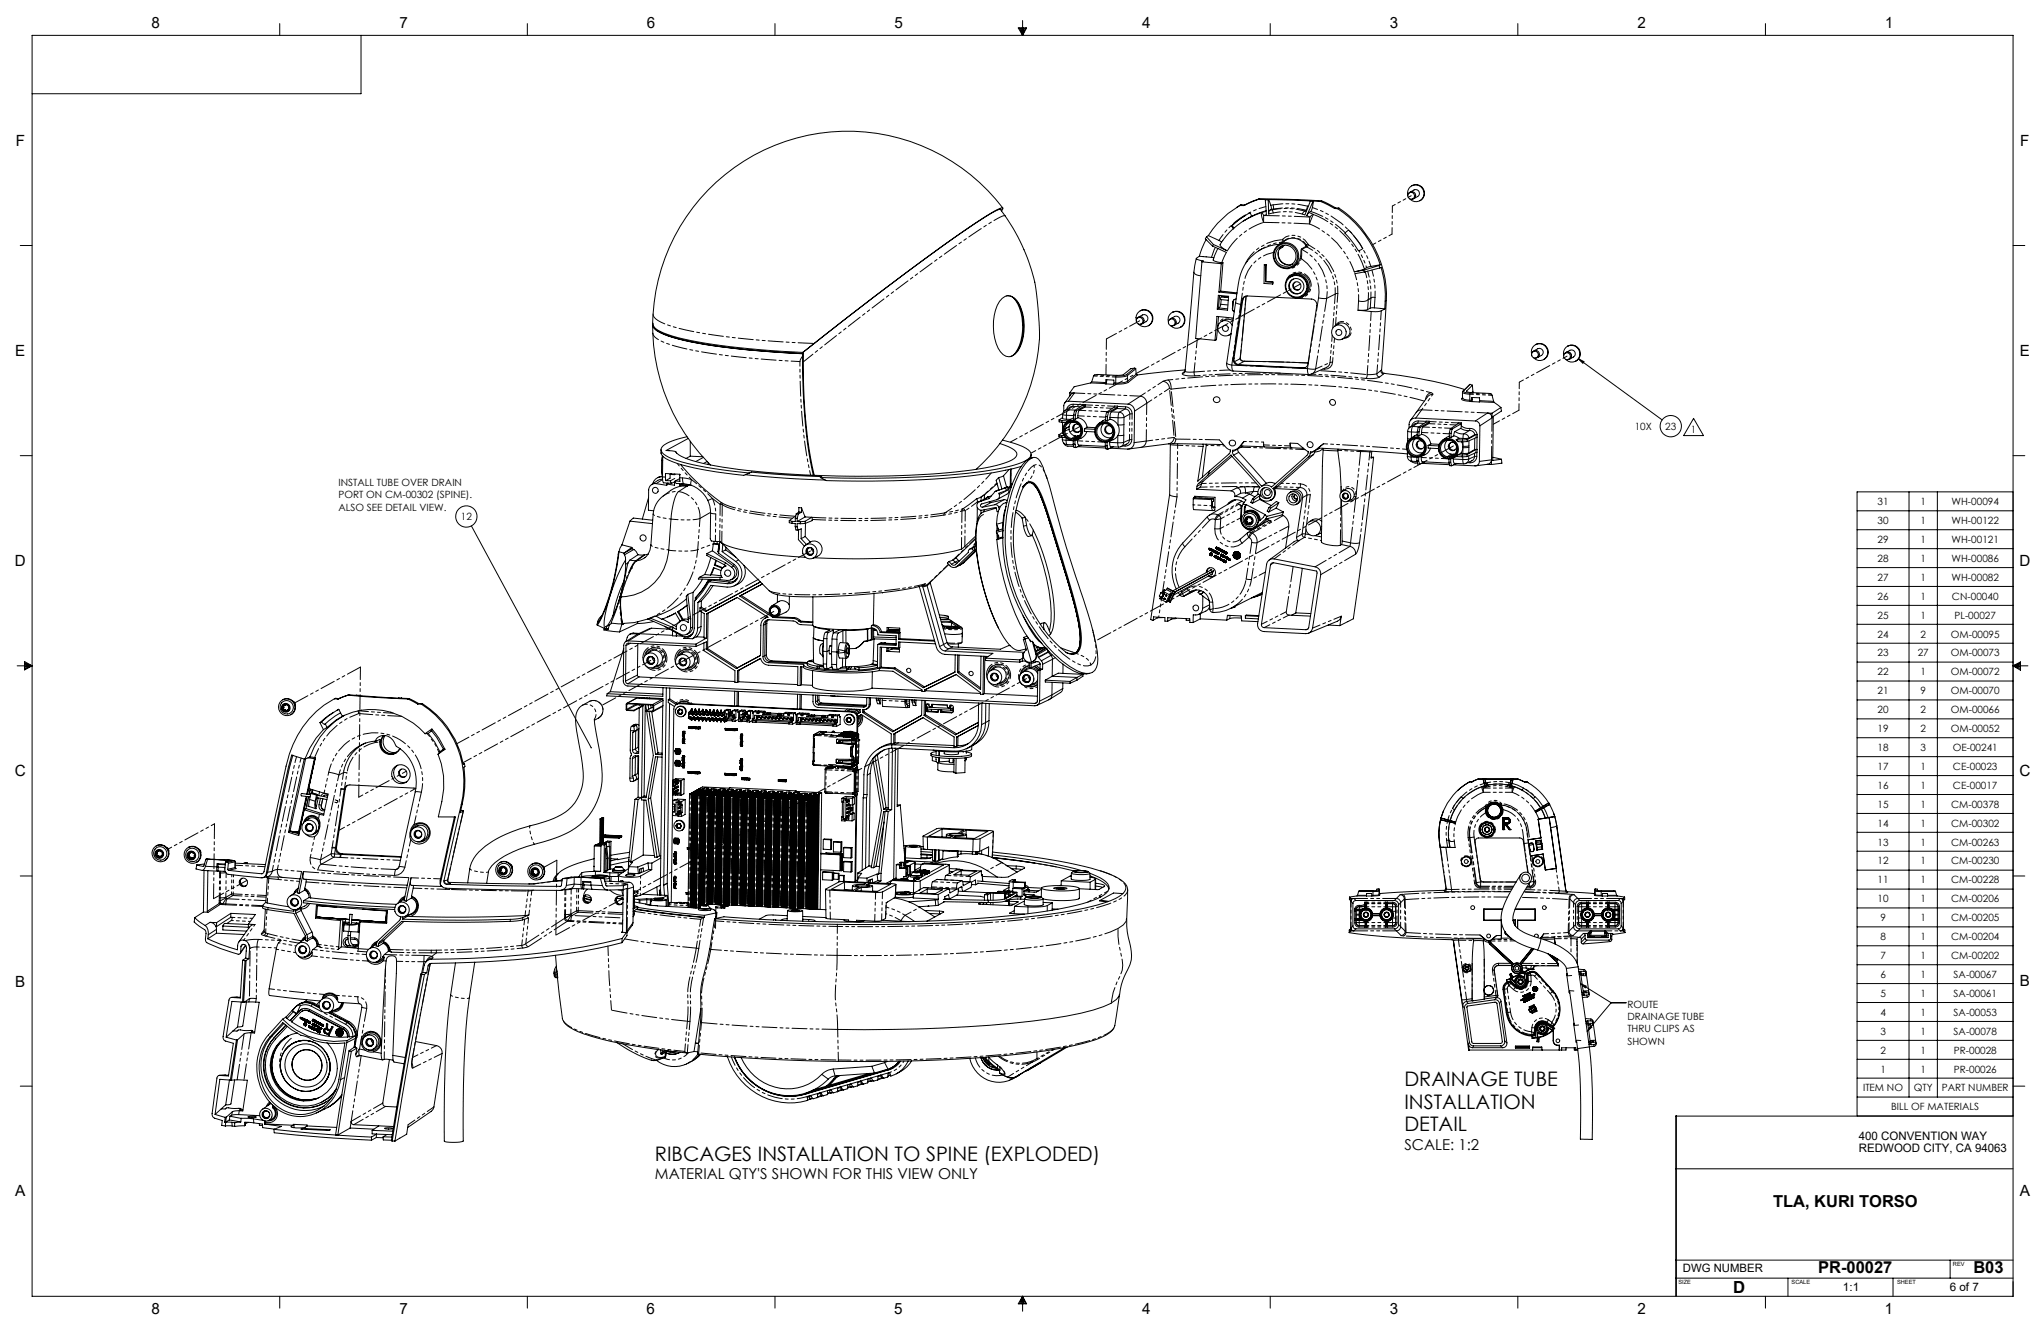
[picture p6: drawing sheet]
<svg xmlns="http://www.w3.org/2000/svg" width="864mm" height="559mm" viewBox="0 0 864 559" stroke-linecap="round" stroke-linejoin="round" font-family="sans-serif">
<defs><g id="words">
<g font-size="8.5">
<text x="594.2" y="459.5">DRAINAGE TUBE</text>
<text x="594.2" y="469">INSTALLATION</text>
<text x="594.2" y="478.5">DETAIL</text>
<text x="277.1" y="491">RIBCAGES INSTALLATION TO SPINE (EXPLODED)</text>
</g>
<text font-size="7.1" x="733.4" y="546.9">D</text>
<g font-size="7">
<text x="750.2" y="510.5">TLA, KURI TORSO</text>
<text x="769.3" y="538.6">PR-00027</text>
<text x="835" y="538.6">B03</text>
</g>
<g font-size="6.5">
<text x="64.2" y="11.9">8</text>
<text x="169" y="12">7</text>
<text x="273.6" y="11.9">6</text>
<text x="378.5" y="11.9">5</text>
<text x="483.3" y="12">4</text>
<text x="588.1" y="11.9">3</text>
<text x="692.9" y="12">2</text>
<text x="797.6" y="12">1</text>
<text x="6.7" y="61.8">F</text>
<text x="854.8" y="61.8">F</text>
<text x="6.5" y="150.7">E</text>
<text x="854.6" y="150.7">E</text>
<text x="6.3" y="239.5">D</text>
<text x="854.5" y="239.5">D</text>
<text x="6.3" y="328.3">C</text>
<text x="854.5" y="328.3">C</text>
<text x="6.4" y="417.3">B</text>
<text x="854.7" y="417.2">B</text>
<text x="6.5" y="506.1">A</text>
<text x="854.7" y="506">A</text>
<text x="64.1" y="555.9">8</text>
<text x="169" y="555.8">7</text>
<text x="273.6" y="555.8">6</text>
<text x="378.4" y="555.8">5</text>
<text x="483.3" y="555.9">4</text>
<text x="588" y="555.9">3</text>
<text x="692.8" y="555.9">2</text>
<text x="797.6" y="555.9">1</text>
</g>
<g font-size="6.3">
<text x="594.2" y="486.3">SCALE: 1:2</text>
<text x="277.1" y="498.8">MATERIAL QTY'S SHOWN FOR THIS VIEW ONLY</text>
</g>
<g font-size="4.9">
<text x="786.5" y="482.1">400 CONVENTION WAY</text>
<text x="786.6" y="487.4">REDWOOD CITY, CA 94063</text>
<text x="712.1" y="538.2">DWG NUMBER</text>
<text x="779.8" y="546.3">1:1</text>
<text x="825" y="546.3">6 of 7</text>
</g>
<g font-size="4.2">
<text x="691.7" y="181.9">10X</text>
<text x="704.6" y="181.8">23</text>
<text x="715.4" y="183.3">1</text>
<text x="143.2" y="205.6">INSTALL TUBE OVER DRAIN</text>
<text x="143.2" y="210.8">PORT ON CM-00302 (SPINE).</text>
<text x="794.4" y="213.7">31</text>
<text x="812.6" y="213.7">1</text>
<text x="825.7" y="213.7">WH-00094</text>
<text x="143.2" y="216.1">ALSO SEE DETAIL VIEW.</text>
<text x="195" y="220">12</text>
<text x="794.4" y="221.7">30</text>
<text x="812.6" y="221.7">1</text>
<text x="825.7" y="221.7">WH-00122</text>
<text x="794.4" y="229.7">29</text>
<text x="812.6" y="229.7">1</text>
<text x="825.7" y="229.7">WH-00121</text>
<text x="794.4" y="237.7">28</text>
<text x="812.6" y="237.7">1</text>
<text x="825.7" y="237.7">WH-00086</text>
<text x="794.4" y="245.7">27</text>
<text x="812.6" y="245.7">1</text>
<text x="825.7" y="245.7">WH-00082</text>
<text x="794.4" y="253.7">26</text>
<text x="812.6" y="253.7">1</text>
<text x="825.9" y="253.7">CN-00040</text>
<text x="794.4" y="261.7">25</text>
<text x="812.6" y="261.7">1</text>
<text x="827" y="261.7">PL-00027</text>
<text x="794.4" y="269.7">24</text>
<text x="812.6" y="269.7">2</text>
<text x="825.4" y="269.7">OM-00095</text>
<text x="794.4" y="277.7">23</text>
<text x="811.4" y="277.7">27</text>
<text x="825.4" y="277.7">OM-00073</text>
<text x="794.4" y="285.7">22</text>
<text x="812.6" y="285.7">1</text>
<text x="825.4" y="285.7">OM-00072</text>
<text x="794.4" y="293.7">21</text>
<text x="812.6" y="293.7">9</text>
<text x="825.4" y="293.7">OM-00070</text>
<text x="794.4" y="301.7">20</text>
<text x="812.6" y="301.7">2</text>
<text x="825.4" y="301.7">OM-00066</text>
<text x="794.4" y="309.7">19</text>
<text x="812.6" y="309.7">2</text>
<text x="825.4" y="309.7">OM-00052</text>
<text x="794.4" y="317.7">18</text>
<text x="812.6" y="317.7">3</text>
<text x="826.2" y="317.7">OE-00241</text>
<text x="794.4" y="325.7">17</text>
<text x="812.6" y="325.7">1</text>
<text x="826.4" y="325.7">CE-00023</text>
<text x="794.4" y="333.7">16</text>
<text x="812.6" y="333.7">1</text>
<text x="826.4" y="333.7">CE-00017</text>
<text x="794.4" y="341.7">15</text>
<text x="812.6" y="341.7">1</text>
<text x="825.6" y="341.7">CM-00378</text>
<text x="794.4" y="349.7">14</text>
<text x="812.6" y="349.7">1</text>
<text x="825.6" y="349.7">CM-00302</text>
<text x="794.4" y="357.7">13</text>
<text x="812.6" y="357.7">1</text>
<text x="825.6" y="357.7">CM-00263</text>
<text x="794.4" y="365.7">12</text>
<text x="812.6" y="365.7">1</text>
<text x="825.6" y="365.7">CM-00230</text>
<text x="794.5" y="373.7">11</text>
<text x="812.6" y="373.7">1</text>
<text x="825.6" y="373.7">CM-00228</text>
<text x="794.5" y="381.7">10</text>
<text x="812.6" y="381.7">1</text>
<text x="825.6" y="381.7">CM-00206</text>
<text x="795.6" y="389.7">9</text>
<text x="812.6" y="389.7">1</text>
<text x="825.6" y="389.7">CM-00205</text>
<text x="795.6" y="397.7">8</text>
<text x="812.6" y="397.7">1</text>
<text x="825.6" y="397.7">CM-00204</text>
<text x="795.6" y="405.7">7</text>
<text x="812.6" y="405.7">1</text>
<text x="825.6" y="405.7">CM-00202</text>
<text x="795.6" y="413.7">6</text>
<text x="812.6" y="413.7">1</text>
<text x="826.6" y="413.7">SA-00067</text>
<text x="795.6" y="421.7">5</text>
<text x="812.6" y="421.7">1</text>
<text x="826.6" y="421.7">SA-00061</text>
<text x="688.6" y="426.2">ROUTE</text>
<text x="688.6" y="431.5">DRAINAGE TUBE</text>
<text x="795.6" y="429.7">4</text>
<text x="812.6" y="429.7">1</text>
<text x="826.6" y="429.7">SA-00053</text>
<text x="688.6" y="436.7">THRU CLIPS AS</text>
<text x="795.6" y="437.7">3</text>
<text x="812.6" y="437.7">1</text>
<text x="826.6" y="437.7">SA-00078</text>
<text x="688.6" y="441.9">SHOWN</text>
<text x="795.6" y="445.7">2</text>
<text x="812.6" y="445.7">1</text>
<text x="826.7" y="445.7">PR-00028</text>
<text x="795.6" y="453.7">1</text>
<text x="812.6" y="453.7">1</text>
<text x="826.7" y="453.7">PR-00026</text>
<text x="788.3" y="461.7">ITEM NO</text>
<text x="809.8" y="461.7">QTY</text>
<text x="821.7" y="461.7">PART NUMBER</text>
<text x="800.2" y="469.7">BILL OF MATERIALS</text>
</g>
<g font-size="2.4">
<text x="826.3" y="535.7">REV</text>
<text x="710.2" y="543.3">SIZE</text>
<text x="758.1" y="543.3">SCALE</text>
<text x="802.7" y="543.4">SHEET</text>
</g>
</g></defs>
<g fill="none" stroke="#000" stroke-width=".42">
<path d="M13.6 15h838.2v533.4h-838.2zM118.4 10v5M152.8 15v24.7h-139.2M223.1 10v5M327.9 10v5M430.8 11.8h3.6l-1.7 3.2zM431.5 11.8l1.2 3.2M432.1 11.8l.6 3.2M432.7 8.7v6.3M433.1 11.8l-.4 3.2M433.8 11.8l-1.1 3.2M537.5 10v5"/>
<path d="M642.2 10v5M747 10v5M597.3 78.6a3.6 3.6 0 0 1 5 1.4 3.6 3.6 0 0 1-1.5 4.9M423.3 88.5a78.3 78.3 0 0 1 16.4 47.8 63.2 63.2 0 0 1-3.6 26.6 81.7 81.7 0 0 1-23.1 35.6M423.6 88.8l-.1-.3a21.9 21.9 0 0 0-8.4 4.4 1145.8 1145.8 0 0 0-75.2 56M423.8 89.2l.5-.8-.1-.5a31.3 31.3 0 0 0-9.5 5.2 1254.3 1254.3 0 0 0-75 56M424.3 88a82.5 82.5 0 0 0-91.7-28.3 82.5 82.5 0 0 0-56.4 77.8 9.7 9.7 0 0 0 6.4 4 181.6 181.6 0 0 0 38.9 6.4l18.2 1.2M511.3 99.7l5.6 2.8M511.3 99.7l-.8 .5M521 95.6l.9 1.3M521.3 95.5l-.3 .1M521.3 95.5l.9 .9"/>
<path d="M524.5 87a36.7 36.7 0 0 0-13.2 12.7M524.5 87h1.8M525 86.7h.1M525 86.7l-1.9 1.1M525 86.7l-.5 .3M525 86.7h1.7M526.7 86.7l-.4 .3M526.8 91.3l-3.6 2.5-1.9 1.7M529.3 91.6l-3.2 1.9M529.3 91.6l.1-.7-.5-.9-3.6 2.1-4.3 3.5M532.4 84.3l-6.1 2.7M532.4 84.3l3.2 .1-.2 .1"/>
<path d="M532.9 84.1l26.3 .8M532.9 84.1l-6.2 2.6M532.9 84.1l-.5 .2M533.8 90a31.6 31.6 0 0 0-16.3 11.6M535.4 84.5l.4 6.3M535.4 84.5h1.2M535.7 89.1l-6.4 2.5M536.8 84.4l.6 1.6a2.12 2.12 0 0 1 .1 2.8l-.5 .4-.2 1.3-.2-6M536.8 84.4l17.6 .7M536.8 84.4l-.2 .1M554.4 85.1l-2.3 5.8M554.4 85.1l1.2 .1"/>
<path d="M555.8 85.1l-.5 2.7a2.53 2.53 0 0 1-1.7 2.2l-.7 1.2 2.7-6M555.8 85.1l-.2 .1M555.8 85.1l3 .1M558.8 85.2l5.9 3M559.2 84.9l5.9 3M559.2 84.9l-.4 .3M564.7 88.2l1.4 .1M565.1 87.9l-.4 .3M565.1 87.9l1.4 .1M566.1 88.3a45.5 45.5 0 0 1 17.9 23.7M566.5 88a45.1 45.1 0 0 1 20.1 39.1l-2 29.4 .7 1.3a208.9 208.9 0 0 1 34.4 7M566.5 88l-.4 .3"/>
<path d="M569.2 98.5l1.4-1.2 3.7 4.3 2.3 3.6-1.9 .8zM595.7 82.6a3.5 3.5 0 0 1 3.8-4.2 3.5 3.5 0 0 1 2.7 5 3.5 3.5 0 0 1-5.7 .8M596.1 81.8a1.6 1.6 0 0 1 2.7 .1 1.6 1.6 0 0 1-1.4 2.4M596.7 81.2l1.6-.8a1.59 1.59 0 0 1 2.1 .6 1.59 1.59 0 0 1-.6 2.1l-1.6 .9M8.6 103.9h5M505.1 115.2l-2.7 31.5-1.2 10.9M507.5 108.4l6.1 .6M507.5 108.4l-1.3 .8M508.6 110.7l.5-.3-2.1-.5-.8-.6-1 5.8M508.6 110.7l-2.7 32.5 8.2 .8M508.6 110.7l8.1 .8M510.3 101.4l-1.7 3.7-1.1 3.3"/>
<path d="M510.5 100.2l2.9 3.2M510.5 100.2l-.5 .8 3 3.1M513 104.1l5.9 2.7M513.4 103.4l5.9 2.7-2.3-1.5-.7-1.2M513.4 103.4l-.4 .7M515.3 105.1l-2 5 1.8 .7 2.4 .4M516.7 111.5l-.9 12M517.4 101.7l-1.1 1.7M517.5 111.2l-1 12M517.5 111.2l-.8 .3M527.6 110.6a23.5 23.5 0 0 0-4 12.2l-4.6 30.9a2.86 2.86 0 0 0 2.8 3.3l32.3 1.4 7.3-3M533.9 105.2l-1.3 .9"/>
<path d="M535 112h.6M535 112l-.2 7.9 3.7 .2M535 112h.1M535 112h.7M535.6 119.2l3 .1M535.6 112v7.2M535.7 112l-.1 7.2M535.7 112h-.1M538.4 103.8a17.9 17.9 0 0 0-10.7 6.8M538.5 119.3v.8M538.6 119.3l-.1 .8M538.6 119.3h-.1"/>
<path d="M540 104.4a5.5 5.5 0 0 1 9.2 2 5.5 5.5 0 0 1-6.1 7.1 5.7 5.7 0 0 1-3.1-9.1zM540.9 106.7a4.7 4.7 0 0 0 3.7 5.3M541.2 103.4l2.9-1.8a6.2 6.2 0 0 1 8.4 2.2M542.7 103.9a4.4 4.4 0 0 0-1.4 5.8 4.4 4.4 0 0 0 5.6 1.9M543.3 103.9l-1.9 1.5M545.1 117.4a5 5 0 0 1 8.4 2.4 5 5 0 0 1-6.6 5.8 5.2 5.2 0 0 1-1.8-8.2zM546 116.6a5.2 5.2 0 0 1 7.7 1.7 5.2 5.2 0 0 1-2.8 7.3M546.1 117.2a4.6 4.6 0 0 1 6.6 1.6 4.6 4.6 0 0 1-2.2 6.5M547.2 118a3.3 3.3 0 0 0-1.2 4.5 3.3 3.3 0 0 0 4.4 1.3M547.9 119.3a1.85 1.85 0 0 0-.4 2.3 1.85 1.85 0 0 0 2.2 .9M550.1 109.3a5.6 5.6 0 0 1-3.6 3.9M577 114.3l.3 .8"/>
<path d="M577.3 115.1l-4 .7M583.5 112.3l.3 1M583.5 112.3l-6.5 2M583.8 113.3l.6-.2a45.1 45.1 0 0 1 1.5 17.6M583.8 113.3l-6.5 1.8M584 112l-4.3 .7-3.5 1.5-3.2 .8 4-.7M584 112l-.5 .3M851.8 103.9h5M276.2 137.5a82.9 82.9 0 0 0 24.5 59.2M276.3 136.7a2.57 2.57 0 0 0 1.9 3.4 73 73 0 0 0 23.5 6.2 390.5 390.5 0 0 0 37.9 3.3M276.4 137.5a6 6 0 0 0 4.8 3.9 150.7 150.7 0 0 0 36.2 6.7l22.3 1.5M424 126.2a4 4 0 0 1 6.3 1 21.2 21.2 0 0 1 .3 21.3 4.1 4.1 0 0 1-7.3 .3 21.9 21.9 0 0 1-.4-21.3z"/>
<path d="M426.4 125.1h.3M427.2 125.2a6.9 6.9 0 0 1 4.2 4.4 21.5 21.5 0 0 1-1.5 19.5l-1.4 1.3-1 .4M428.5 125.8a19.6 19.6 0 0 1 3.5 18.3 12 12 0 0 1-3.2 6M480.8 135.5a3.5 3.5 0 0 1 3.8-4.2 3.5 3.5 0 0 1 2.7 5 3.5 3.5 0 0 1-5.7 .8M481.2 134.7a1.6 1.6 0 0 1 2.7 .1 1.6 1.6 0 0 1-1.4 2.4M481.8 134.1l1.6-.9a1.61 1.61 0 0 1 2.1 .7 1.61 1.61 0 0 1-.6 2.2l-1.6 .8M482.4 131.5a3.6 3.6 0 0 1 5 1.4 3.6 3.6 0 0 1-1.5 4.9M494.3 136.1a3.5 3.5 0 0 1 3.8-4.2 3.5 3.5 0 0 1 2.7 5 3.5 3.5 0 0 1-5.6 .8M494.7 135.4a1.6 1.6 0 0 1 2.8 .1 1.6 1.6 0 0 1-1.4 2.3M495.4 134.8l1.6-.9a1.6 1.6 0 0 1 2.1 .7 1.6 1.6 0 0 1-.6 2.1l-1.6 .9M496 132.2a3.6 3.6 0 0 1 4.9 1.3 3.6 3.6 0 0 1-1.4 5M515.2 138.9l-.5 4.8-.6 .3"/>
<path d="M515.5 124.9l4.4 .4-.5 5.9-4.3-.4zM515.6 133.9l-.4 4.7M515.6 130.5l-.5 .3M515.8 123.5l7.5 .8M516 125l-.4 5.5M516.5 123.2l6.9 .7M516.5 123.2l-.7 .3M516.7 126.8l-.2 2.4-.9 1.3M516.8 125.5l-.3 1.2 3.2 .3M516.8 125.5l3 .3M521.4 137.7a3.2 3.2 0 0 0-4.7-1.5 3.2 3.2 0 0 0-.7 4.9 3.2 3.2 0 0 0 4.9-.1M521.5 130.6l.8 1.1"/>
<path d="M521.5 130.5v.1M521.7 135.7l-2.4-.7-1.3 .3-1.3 .8M521.8 134.5l-6.9-.7-.8 10.2M522.3 126.7l-.5 .9-.3 2.9M523 126.5l-.9 .3-.4 .7-.2 3.6 .8 .8M526 126l.6-.6 1.2-.2 27.1 1.3a2.44 2.44 0 0 1 2.3 2.8l-3.8 24.5a2.18 2.18 0 0 1-2.3 2l-27.1-1.3a2.49 2.49 0 0 1-2.2-2.8l3.7-24.6zM526.7 125.4l-.8 1.5-3.8 24.5a2.49 2.49 0 0 0 2.3 2.9l28 1.2M527.3 125.3l-2.5 26.3 .5 .8 .9 .4 27.3 .7M566.3 137l-1.5 .9M566.3 137a3.4 3.4 0 0 1 4.2 1.1 3.4 3.4 0 0 1-.3 4.3l-.4 .2M574.6 131.2l4.1-.2a3.5 3.5 0 0 1 2.8-.8l4.4 .5-1.6 .9-1.5 .2zM339.6 150.6l-1.1 2.4"/>
<path d="M339.6 150.6a223.2 223.2 0 0 0 4.5 50.4M339.6 149.6v1M339.7 149v.6M339.7 149.6h-.1M339.9 148.9a218.5 218.5 0 0 0 4.7 52.3M339.9 148.9l-.2 .2M427.5 150.8h.1M501.5 156.5l-20.3 2.1-.4-.3-.3-2.4-.5-.2-1.6 .3-3 2.4-1.1 .3-10-.3-1.6 .5-1.1 3-7.1 1.7-1.9 2.6M520.8 141.4l-.9 .4M569.8 142.6l-1.9 .9M648.1 149.8a3.5 3.5 0 0 1 3.7-4.3 3.5 3.5 0 0 1 2.7 4.9 3.5 3.5 0 0 1-5.6 .9M648.4 149a1.6 1.6 0 0 1 2.8 .1 1.6 1.6 0 0 1-1.4 2.3"/>
<path d="M649 148.4l1.7-.9a1.6 1.6 0 0 1 2.1 .7 1.6 1.6 0 0 1-.6 2.2l-1.6 .8M649.7 145.8a3.6 3.6 0 0 1 5 1.4 3.6 3.6 0 0 1-1.5 4.9M661.6 150.4a3.5 3.5 0 0 1 3.8-4.2 3.5 3.5 0 0 1 2.7 5 3.5 3.5 0 0 1-5.6 .8M662 149.6a1.6 1.6 0 0 1 2.7 .2 1.6 1.6 0 0 1-1.4 2.3M662.6 149.1a3.2 3.2 0 0 1 3-1 1.63 1.63 0 0 1 .2 2.9l-1.6 .9M663.3 146.4a3.6 3.6 0 0 1 5 1.5 3.6 3.6 0 0 1-1.6 4.9M667.8 151.8l2.4 1.2-.5 .7zM667.8 151.8l35.5 25.8M448.1 177.6l1.2 .3M448.1 177.6v.8l1.2 .3M449.3 177.9l2.7 .1M449.3 178.7l1.7 .1"/>
<path d="M449.3 177.9v.8M449.6 178.7l-.1 4.7 .4 .2M449.6 176.6l-1.5 1M450.1 174.1v-2.5a1.93 1.93 0 0 1 2-1.9l25.2 1.3a2.89 2.89 0 0 1 2.8 2.9l-.2 13.4a2.71 2.71 0 0 1-2.8 2.7l-7.4-.4M452.6 166.2l2 .1-1.4 .5-2.7 3.7M452.6 166.2v1.3M453.4 178.5l-1.1 1.9M453.6 178.5a3.3 3.3 0 0 0-3.1 3M453.6 178.5v.1M453.6 178.6h.8M453.9 171.9l-1.2 .3-2.3 1.6-.7 1.3v2l3.3 .3M454.2 176.8l-2.8 1.6"/>
<path d="M454.3 175.5l-.1 1.8h.8M454.3 175.5l.7 .1M454.4 178.6a3.6 3.6 0 0 1 3 3.2v.5a2.5 2.5 0 0 1-1.5 2.7l-1.6 .6M454.6 178.6h-.2M454.7 173.7h.8M454.7 173.7l-.4 1.8M454.8 179.5a1.85 1.85 0 0 0-.4 2.3 1.85 1.85 0 0 0 2.1 .9M455 175.6v1.7M455.5 173.7l3.7-2.1 .1-.4-.2 1-2.7 1.6-.3 2.9M455.5 173.7l-.5 1.9M456.1 176.7a4.6 4.6 0 0 1 3.9 4M456.1 176.7l-1.1 .6"/>
<path d="M456.4 179.7a1.73 1.73 0 0 0-2.4 .9 1.73 1.73 0 0 0 1.2 2.3 1.73 1.73 0 0 0 2.1-1.6M458 171.1l-.1 .5-3.2 2.1M467 179.2a3.4 3.4 0 0 0-.7 4.2 3.4 3.4 0 0 0 3.9 1.7M467.8 176.2v1.8h.8M467.8 177.5l-2.8 1.6M467.8 176.2h.8M468 160.6l3.3 .2v1.6h-3.7zM468.2 174.4h.8M468.2 174.4l-.4 1.8M468.3 160.7l-.2 1.7M468.6 176.2v1.8M469 174.4l3.8-2.1 .1-.5-.2 1-2.7 1.7-.3 2.8"/>
<path d="M469 174.4l-.4 1.8M469.7 177.3a4.6 4.6 0 0 1 3.8 3.9 4.6 4.6 0 0 1-2.5 4.8l-1.8 .8M469.7 177.3l-1.1 .7M471.6 171.8l-.1 .4-3.3 2.2M599.9 179l-1.2 .3-2.8 2.2-.3 5.5M603.4 178.2v.4l-3.3 2.2M603.9 168l-7.2 9.9M617 178.8l-.1 .4-3.3 2.2M618.8 168.5h.1M618.8 165.9v2.6M621.8 162.6l-3 3.3M621.8 162.7l1.2 .2"/>
<path d="M622.7 168.1l3.3 .2v1.6h-3.6zM623 162.9l-2.4 2.5a1.34 1.34 0 0 0 1.7 .7l8.2 .3 .8 .7 .9 3.2 2.9 2.1M623 162.9l.2 3.2M623 168.1l-.2 1.8M629.4 174.7l1.9 .1v2a1.99 1.99 0 0 0-1.9-2.1zM635.1 172.4l.2 1.5-3.4 2.2-.3 18.7 3.7-.5M635.1 172.4l-3.8 2.4M716.6 177l4.2 7.3h-8.4zM8.6 192.8h5M279.7 190.2v1.3M279.8 191.5a2.97 2.97 0 0 0 1.9 2.5 78.7 78.7 0 0 0 25.1 6.1l7.9 1 2.3-1M285.9 191.1l.4 .6"/>
<path d="M287.9 196.5l4.1 4.6 5 4.9 8.2 6.5M290.7 184.7l-7.3 2.2a5.6 5.6 0 0 0-3.7 3.2 4.3 4.3 0 0 0 3.4 3.4 101.2 101.2 0 0 0 26.2 5.7l7.7 .9M291.2 185.5l-9.4 5.1 4.1 .5M292.1 186.7v6.3M292.1 193l-1.8 .9M292.1 193l5.3 .2M299.6 195.7v.8M423.1 187.6l3.6 1.3a5.4 5.4 0 0 1 3.6 3.2 4 4 0 0 1-3.5 3.1 124.9 124.9 0 0 1-33.6 5.4 434.6 434.6 0 0 1-90.4-3.5 46 46 0 0 1-15.6-4.7l-1.3-1.3M424.2 186.2a26.5 26.5 0 0 1 11.6 4.7 2.1 2.1 0 0 1-.9 3.4 43.3 43.3 0 0 1-15.7 4.6 406.2 406.2 0 0 1-72.1 3.1M426.9 198.6l-2.3 2.7M427.6 198.5l-.1 7.1M427.8 198.4l-.1 7.1"/>
<path d="M432.2 197.2a194.8 194.8 0 0 1-45.4 5.9 509.8 509.8 0 0 1-37.1 .2l-2.6-1.3M435.1 194.3a15.4 15.4 0 0 0-4.9 6.2 68 68 0 0 0 14.8 76.3 27.5 27.5 0 0 0 13.1 8.3l2.9-.3M436.2 193.5v.4M436.3 192.3v1.2M436.9 193.6l-1.3 .5M448.1 183.9v.8l1.1 .3M448.1 183.9l1.2 .4M449.2 185l1.7 .1M449.3 184.3l-.1 .7M449.3 184.3h1M449.5 185a2.35 2.35 0 0 0 2 3.1l2.7 .1M449.5 183l-1.4 .9"/>
<path d="M450 187.4l1.1 1.2 3.2 .2M450.5 181.5h.1M450.6 182.3a3.4 3.4 0 0 0 2.9 3.3v-.1M450.6 181.5v.8M452.3 181.6a3.4 3.4 0 0 0 2.6 2.8M452.3 180.4l-1.8 1.1M452.3 180.4h.1M452.4 180.4v1.2l-1.8 .7M452.4 180.4l-1.8 1.1M453.5 185.5h.8M454.1 187.9h.7M454.1 187.9l.3 1.4h.9"/>
<path d="M454.1 186.5v1.4M454.3 185.5v.1M454.4 180.2l-.1 1.4M454.8 187.9l.5 1.4M454.9 186.4l-.1 1.5M456 186v1.3l.4 1 11.3 .5M456.1 184.4h-1.2l-1.4 1.1M456.1 184.5l-1.8 1.1M456.1 184.4l-1.8 1.1M456.1 184.4v.1M456.1 188.9l11.8 .6M456.6 184.4l-.5 .1"/>
<path d="M457.4 188.3l-2.1 1M458.9 181.4l-.1 1.1 4.4 .2M458.9 181.4l4.4 .2M459.8 182.6l-1.2 2-3 1.5M460 180.7l-1.1 .7M460 180.7l3.5 .2M467.7 188.6h.7M467.7 187.1v1.5M467.7 188.6l.3 1.3 .8 .1M468.4 180.2a1.84 1.84 0 0 0-.4 2.3 1.84 1.84 0 0 0 2.1 .8M468.4 188.6l.4 1.4M468.5 187l-.1 1.6"/>
<path d="M470 180.3a1.74 1.74 0 0 0-2.5 .9 1.74 1.74 0 0 0 1.3 2.3 1.74 1.74 0 0 0 2.1-1.6M471 189l-2.2 1M477.9 186.1l-.3 1.1-.6 .5-3.4 1.4-3.7-.2-.3-.7-.1-1.5M495.1 187.7l.1 .4M495.2 188.1l-.3 21.2 3.1 .9M496.4 187.7l21.3 .4M496.4 187.7l-18.8 2.2M509 187.9l.1 .8-2.3 14.9 5.1-4.5M510.4 187.9l-1.7 14M511.9 199.1l-.7 1.8M516 186.1l3.6 3.8a1.13 1.13 0 0 1 1 1 1.13 1.13 0 0 1-.6 1.2l-8.1 7M521.3 193l-12.8 11.4a2.71 2.71 0 0 1-2.2 2.5"/>
<path d="M521.3 193.1l11.8 13.1a3.6 3.6 0 0 0-.8 3M521.3 193.1l-.5-.5-9.6 8.3M523.7 189.9l.4 1.4 11.7 13.1M525.2 189.2l-2.1 .9M525.9 188.7l-.8 .5M534.6 187l.3 2.1M534.9 189l-9.8-.3 1.3-1.9-3.1 3.2-1.7 .5-.1 .4 .5 1.6 11.8 13.2M534.9 189.1l11.3 .4M546.5 189.4l-.4-.5-.2-1.4 .3 2M546.5 189.4l5.1 .3M546.5 189.4l-.3 .1M549.1 187.6l4.5 3.4-.4 1.5-15.2 13.5a3.7 3.7 0 0 0-4.2-.3"/>
<path d="M556.4 190.6l-.1 .6-.7 1.2-15.1 13.4M558.3 189.6l-2.5 1.3M559.6 189.6l.3 .8-.8 38.9a10.9 10.9 0 0 0 8.5 1.1l.3-1.2-.3-17.7M566.1 190v.5a116.7 116.7 0 0 1 1.4 17.7M580.2 193.4h1M580.4 191.1l-.3 2.6 1.1-.3M581.2 193.4a1477.9 1477.9 0 0 1-8.6 68.4l-5.7 2.9M595.5 191.1v1.9a2.05 2.05 0 0 0 2 2.1l2.1 .1M595.5 192l-37.6-2.5 2.1-1.8-4.1 3.2a1.57 1.57 0 0 0-1.8 1.8l-15.4 14M596.2 181a3.1 3.1 0 0 1 2.9-4.2l25.2 1.3a2.06 2.06 0 0 1 1.9 2l-.2 15.1a1.81 1.81 0 0 1-2 1.9l-8.9-.5M596.9 195l1.3 .8 1.6 .1M598.8 185.6a3.4 3.4 0 0 0-.7 4.2 3.4 3.4 0 0 0 4 1.7"/>
<path d="M599.5 194.9l.4 1.4 .8 .1M599.5 194.9h.8M599.5 193.5v1.4M599.7 183.9l-2.8 1.6M599.7 182.6v1.8h.7M599.7 182.6l.7 .1M600.1 180.8h.8M600.1 180.8l-.4 1.8M600.3 186.6a1.83 1.83 0 0 0-.5 2.2 1.83 1.83 0 0 0 2.1 .9M600.3 194.9l.4 1.5M600.3 193.4v1.5M600.4 182.7v1.7"/>
<path d="M600.9 180.8l3.8-2.2v-.4l-.2 1-2.6 1.5-.4 3M600.9 180.8l-.5 1.9M601.4 193v1.3l.4 1 11.4 .6M601.5 183.7a4.8 4.8 0 0 1 3.9 4.1M601.5 183.7l-1.1 .7M601.5 196l11.8 .6M601.9 186.7a1.74 1.74 0 0 0-2.5 .9 1.74 1.74 0 0 0 1.2 2.3 1.74 1.74 0 0 0 2.1-1.6M602.9 195.4l-2.2 1M604.3 188.4v1.1l4.3 .3M604.3 188.4l4.4 .2M605.3 189.6l-1.3 2.1-3 1.5M605.4 187.8l-1.1 .6"/>
<path d="M605.4 187.8l3.6 .2M612.4 186.2a3.4 3.4 0 0 0 1.5 6M612.5 193.1l.8 .1M613.1 195.5l.7 .1M613.1 194.2v1.3M613.1 195.5l.3 1.5h.8M613.2 184.5l-2.8 1.7M613.2 183.3v1.7l.8 .1M613.2 183.3h.8M613.3 193.2v.1M613.4 186.3a3.5 3.5 0 0 1 3 3.5 3.5 3.5 0 0 1-3.1 3.5M613.4 186.3a3.4 3.4 0 0 0-3.6 2 3.4 3.4 0 0 0 .9 4.1l1.8 .7"/>
<path d="M613.6 186.3h-.2M613.6 181.4l-.4 1.9M613.6 181.4l.8 .1M613.8 187.3a1.83 1.83 0 0 0-.4 2.2 1.83 1.83 0 0 0 2.1 .9M613.8 195.6l.4 1.4M613.9 194.1l-.1 1.5M614 183.3v1.8M614.4 181.5l3.8-2.2 .1-.4-.2 2.3-2.5 1.4-.5 1.8M614.4 181.5l-.4 1.8M615.1 184.4l2.2 1M615.1 192.2l-1.2-.1-1.4 1M615.1 184.4l-1.1 .7"/>
<path d="M615.1 192.2l-1.8 1.1M615.1 192.2l-1.8 1M615.1 192.2h.1M615.4 187.4a1.73 1.73 0 0 0-2.4 .9 1.73 1.73 0 0 0 1.2 2.3 1.73 1.73 0 0 0 2.1-1.6M615.6 192.1l-.5 .1M616.2 186l.7 .8 1.9 .1M616.2 186l2.6 .1M616.3 193.1l-1.7 .8M616.4 196l-2.2 1M616.9 192.4l-.8 .7 2.6 .2M616.9 192.4l1.8 .1M617.3 185.4h3.9l2.9-1.6h1l-4.3 2.2"/>
<path d="M617.3 185.4l-1.1 .6M618.1 191.8l-1.2 .6M618.5 186.9l.5 2.5-.9 2.4M618.7 192.5v.8M618.8 186.1v.8M620.7 192.3l-2 .2M620.7 192.3v.8M620.7 193.1l-2 .2M620.8 186l-2 .1M620.8 186v.8M620.8 186.8l-2 .1M623.9 193.1l-.4 1.2-.5 .5-3.3 1.4-4.3-.2-.4-.7-.1-1.6"/>
<path d="M624.9 190.1l-1 .1-2.6 1.5-3.2 .1M624.9 190.1h.1M625 190.1l-4.3 2.2M625 191.5l-4.3 1.6M625.1 185.1l-4.3 1.7M629.3 196.4l1.7 .1M631 196.5l.1-2a1.9 1.9 0 0 1-1.6 1.9l-5.2 .7M631.6 193.5l3.7 .8M635.3 194.3l.2 1.6-4.5 .6M851.8 192.8h5M274.4 210.5l-2.6 9.1M280.3 201.8l.1 1.5 .4 1 3.4 .1"/>
<path d="M280.3 201.4l-.4-1.6 .1-5.4 .4-1.5-.1 8.9M280.3 201.7a3.9 3.9 0 0 0-4.1 3M280.4 202.7l-1.8 .4-2.9 1.9M280.4 201.5l-2 .5M281.7 203.3l2 .1M282.2 204.8v.5l-4.6-.7a2.74 2.74 0 0 0-3.1 2.7l-.1 8.5 2.2 .3M282.6 204.3l-.4 .5M283.6 200.7l-.1 1.6-1.8 1M283.7 203.4l.5 1 1.3-.6M284.1 200.4l-.5 .3M285.4 203.8v1.5l-3.2-.5M285.5 200.5v.3l-1.9-.1"/>
<path d="M285.5 202.4l-1.8 1M285.7 203.5l.5 1a12.8 12.8 0 0 1 14.5 12.5l-.1 11 .4 .8 3.5 .3M287.5 202.5l-1.8 1M287.5 204.6v.7M287.6 200.6v.3M287.6 200.9h.1M287.7 200.6v3l-2-.1M287.7 200.6l-6.1-.3 .1 3M288.8 204.6l-1.3 .7M290.6 205.6a13.7 13.7 0 0 0-10.8 4.9l-2.1 2.6-1.2 3.3-1.1 14.1a7.4 7.4 0 0 1-2.6 5.5M290.6 205.6l-1.7 1.2a7.1 7.1 0 0 0-3.9 5.9l-.9 5.1-1.1 14.8a20.7 20.7 0 0 1-20.4 19.9M290.6 205.2l-3.1 .1"/>
<path d="M290.6 205.2v.4M291.4 205l-.8 .2M292 205.1l-1.4 .5M315.3 200.8a418.7 418.7 0 0 0 33.8 2.3M317 200.1l.9-.4 18.1 1.4 11.7 .5-.6 .4M336.5 219.3h.8M336.5 219.3v1.3h-1.3M336.7 218.4l-2.7 1.8M336.9 217.4h.9M336.9 217.4l-.4 1.9M337.3 219.3v1.3M337.8 217.4l-.5 1.9"/>
<path d="M338 216.6l1.1 .1M338 216.6l-1.1 .8M339.1 216.7l-1.3 .7M339.2 214.8l1.5 3.9M339.2 214.8l-1.2-.1v1.9M339.2 214.8l-.1 1.9M340.7 218.7l2.8 .1M340.7 218.7l-3.4 1.9M343.5 218.8l.1 1.4-3 1.2M343.5 218.8l-2.9 1.7M413.3 210.9l-5.8 4.3M413.3 210.9l.2 2.1"/>
<path d="M413.5 214.7v6M414.3 212.2a1.96 1.96 0 0 0-.9 2.2 1.96 1.96 0 0 0 1.9 1.5l6.1-1.2 .5 1.8 .6-.2M414.5 212.1l-.2 .2M414.5 212.1l-.2 .1M415.1 215.8l-.1 1.4M415.1 210.3l-1.8 .6M415.1 210.3v1.6M415.2 211.9l-.7 .2M416.1 217.7a5.7 5.7 0 0 0-2.9 5.3 78.2 78.2 0 0 0 4.9 32.2l4.4 10.4M416.4 215.6v.9M416.8 209.1l-.3 2.1M417.7 210.4l.6-.2-3.3 1.7"/>
<path d="M417.7 210.4l-.5 .4M419.5 209.8l-1.9 .6M421.1 207.9l-2.6 3-4.2 1.3M421.5 214.9l-5.3 1.6a5 5 0 0 0-2.9 4.6 73.9 73.9 0 0 0 4.2 32.2 52.9 52.9 0 0 0 10.2 20.1 5 5 0 0 0 6.5 1.1M421.9 204.6l-6.8 5.7M422.6 202l-1.1 1.2 1.2 4.1M422.6 202l1.3 4.9M422.6 207.1l-1.5 .8M422.7 207.3h.1M424.6 201.3l-2 .7M424.6 201.3l1.3 4.7M425.1 216.2l-.7 4.8"/>
<path d="M425.5 212.7l.5-.2-1.4 .5-1.2 1-.8 1.8-1 6M425.5 214.9l-.4 1.2M425.5 206.3l-4.4 1.6M425.5 206.3l.3 1.2M425.7 214.2l-.1 .2M425.8 207.5l-3.1 1.1a1.87 1.87 0 0 1-1 2.8l-6.4 1.8a.72 .72 0 0 0-.4 .9 .72 .72 0 0 0 .8 .5l5.3-1.1a1.35 1.35 0 0 1 1.6 1l.2 .9M426.2 211.8l-1.1-.5-5.8 1.3-.7-.3M426.4 205.8l.3 1.2-.9 .5M426.4 205.8l-.9 .5M426.4 205.8l-1.6 .6M426.7 206.6a1.89 1.89 0 0 1-.7 2.5l-4 2.1M427.3 205.9l-.7 .7"/>
<path d="M427.5 205.6l-.9 .9M427.7 205.5l-.2 .1M427.7 205.5l-1.1 1.1M427.8 204.4v.4M427.8 206.2l-1.2 .4M428.4 204.7l-.7 .2M428.4 204.5l-.6 .2M429.8 216.6l2.7 2.6M429.9 215.9l1.9 .9 2 2M432.5 219.2l.8 4.4 .7 1.9a1.48 1.48 0 0 0 1.2 1.4l1.3-.3M432.8 205.8a2.95 2.95 0 0 1 2.7-1.8 2.95 2.95 0 0 1 2.7 1.8 89 89 0 0 1 7.5 19.8l4.5 14.7a168 168 0 0 1 6.9 28.6 8.6 8.6 0 0 1-1.7 7.1l-.4 .4M432.9 206a3.2 3.2 0 0 1 2.9-2 3.2 3.2 0 0 1 3 1.8l1.6 2.9a613.1 613.1 0 0 1 16.2 53.4 21.8 21.8 0 0 1 0 13.1l-1.2 1.2"/>
<path d="M433 206a62.6 62.6 0 0 0 12.8 65.1l5.4 4.9M433.8 218.9l1.1 5.4 .7 1.6 .8 .7 .4-.5 .4-1.8a86.5 86.5 0 0 1 8.9 37.7 13.1 13.1 0 0 1-1.5 6.1h-.1a9 9 0 0 0-2.3-4.7l-.5 .3-.1 .6 .1 1.9M433.8 218.8v.1M433.8 218.8l-1.3 .4M434.4 204.5l-1.6 1.5M434.4 204.5h.1M434.5 204.5a2.23 2.23 0 0 1 2.7 .3 21.3 21.3 0 0 1 4.8 9.7l5.8 18.4a211.2 211.2 0 0 1 9.2 35l.1 3.4a6 6 0 0 1-2.2 4.9M435.1 204a2.95 2.95 0 0 1 3 1.6 86.9 86.9 0 0 1 7.6 19.8l7.2 23.7 3.2 12.8M436.3 204.2h.1M494.9 209.3l-8 52.7 1 .4M504.9 211l.2 4.6 8.2 .4M504.9 211l7.8 .3"/>
<path d="M505.1 210.5l-.2 .5M505.1 210.5h.1M505.1 210.5l8.2 .4M505.4 210.5v-.6l8.7 .5-.1 4.2M505.6 209.9v.6M506.3 206.9l14.6 .7a1.73 1.73 0 0 1 1.5 2.5M511.2 200.9l-4.3 3.9-.6 2.1M511.7 217.9l-11.3 11.9a17.3 17.3 0 0 0-2.7 19.3M512.7 211.3l.7-.3 .1 .8-.5 .4v1.8l.3 .8 .7-.2M512.7 211.3l-.1 2.7a1.26 1.26 0 0 0 .1 1.3 1.26 1.26 0 0 0 1.3 .5v-1.2M513.1 214.4l.9 .1M522.4 210.1l2.5-1.4a5.5 5.5 0 0 1 3.8 .3l2.3 1.2"/>
<path d="M522.4 210.1l2.1 .1 2.7 1.3-1.2 1.6M522.6 211.4l-.1 .2M522.8 211.4l-11.1 6.5M525.6 214l-1.4-.7 .9 1.2a14.1 14.1 0 0 0 .5 7.3 4.8 4.8 0 0 0 4 2.6M526 213.1a12.2 12.2 0 0 0-.3 8.7 3.9 3.9 0 0 0 5.9 1.2l3.9-3.4M526 213.1l1 .5M526.4 212.5a4.8 4.8 0 0 0-7.1 .9M526.6 214.6l-.1 2.3a4 4 0 0 1 4.3-.4 4 4 0 0 1 2.1 3.8l1.7-1.5 .5-.9M526.9 214.5l-.1 2.2M526.9 214.5l-.3 .1M526.9 216.5a4 4 0 0 1 4.3-.2 4 4 0 0 1 2 3.8M527 213.6l-.4 1"/>
<path d="M527.1 216.9a3.6 3.6 0 0 1 5 1.3 3.6 3.6 0 0 1-1.5 5M527.3 219.9l-.1 .3 .6 .4 .1 .8 .9-.2 .5 .3M527.3 213.5l8 4.2-.2 .2M527.3 213.5l-.3 .1M527.3 213.5l-.4 1M527.6 219.6l-.3 .2M527.7 218.9h1.5M527.7 218.9l-.6 .5-.2 .8M527.7 218.9l-.1 .7-.7 .6M527.7 219.6h-.1M527.9 218.8l-.2 .8M529 218.9l-.3 .1"/>
<path d="M529.2 218.9l.8 1.4M530 211l-.8 1.5 .7 .4M530 211l.7 .3M530.7 211.3l-.8 1.6M533 211.3l-3.1 1.6M533 211.3l4.9 2.6M533.2 210.9l-.2 .4M533.4 209.5l-1-.5-2.4 2M533.4 209.5l-2.7 1.8M535.1 206.3a2.38 2.38 0 0 0-.8 3.1 2.38 2.38 0 0 0 3.1 1.1M535.1 217.9l1 .5M535.8 204.4l-2 1.3"/>
<path d="M535.8 204.4a3.9 3.9 0 0 1 3.8 .2M536.1 218.4l-.6 1.2M536.2 219.6l1.6 .9h-1.5l-8.5 5M536.5 219.4l-1 .2M536.5 219.4l-3.3 2.8M537 214.6l-.8 1.6 .7 .4M537 214.6l.6 .4M537.5 211.5l.2 .1M537.6 215l-.7 1.6M538.7 206.7a3.5 3.5 0 0 1-.9 4.9 3.5 3.5 0 0 1-4.9-1.1l.5-1M539.3 206.7l9.2 .4a2.96 2.96 0 0 1 2.7 3.4l-2.6 16.8a1.23 1.23 0 0 0 1 1.4M539.3 206.7a3.4 3.4 0 0 1-1.9 5"/>
<path d="M540 214.9l3.1 1.7M540 214.9l-3.1 1.7M540.5 205.8l-1.2 .9M540.5 205.8l-1.8 .9M541.1 212.7l-3.5 2.3M541.1 212.7l-1-.6-3.1 2.5M541.1 212.7l-1.1 2.2M542.5 217.8a4.9 4.9 0 0 1 2.8 5.2l-1.4 8.8M542.5 217.8l-6 1.6M543.1 216.6l-7 1.8M543.1 216.6l-.6 1.2M545.6 208.5a2.94 2.94 0 0 1 4.6 .7 2.94 2.94 0 0 1-1.9 4.2"/>
<path d="M547.1 208.9a1.83 1.83 0 0 0-.2 2.1 1.83 1.83 0 0 0 1.8 .9M548 209.3l-.3 1.1 .6 .5 .6 .1M548.1 209.2a.99 .99 0 0 0-.6 1.4 .99 .99 0 0 0 1.6 .3M567.9 207.9a2.82 2.82 0 0 1 4.9 .4l.2 .8M568.8 208.6a1.27 1.27 0 0 0-.4 1.7 1.27 1.27 0 0 0 1.7 .6M572.9 210.1a3.2 3.2 0 0 1-2.7 2M785.8 216.1h66M807.8 208.1v256M819.7 208.1v256M851.8 208.1h-66v264M199.5 222.5l50.7 93.8M261.8 233.4l-.1 .2a87.5 87.5 0 0 1-8.5 29.6l-.2 .2"/>
<path d="M263.2 230.5l-.9 1.4-.4 1.9a88 88 0 0 1-9 30.4l-.1 .2 3.1 1.5M263.2 230.5l4.2 1.1M263.9 234.1l.4 .6M264.3 234.7l.4 2.2M264.7 236.9a73.5 73.5 0 0 0-9.1 27.3l.1 1.2 .7 .8M264.7 238.7l-.2 3.5-.6 3.9M264.7 236.9v1.8M265.7 238.2l-1 .5M265.7 238.2l-3.3 14.3M266.6 220.5l-3.4 10M266.6 220.5l9.5 1M267.4 231.6l-3.5 2.5"/>
<path d="M267.4 231.6l.1 .5M267.5 232.1l-3.6 2M267.5 232.1l.7 .3M268.2 232.4l-3.9 2.3M268.2 232.4l1 .9 .7 1.4M269.9 234.7l-3.3 2.2-.9 1.3M272.9 235.8l-.1 .1M274.4 234.3l-1.7 .5-2.8-.1M276.2 220.1l-8.2-1-1.4 1.4M299.1 234.2l-.1 .7 7.5 4M299.1 234.2l7.9 3.9M300.7 235.8l-1.3 4.4-1.2 2.8"/>
<path d="M301.4 233l9 6.5a3.3 3.3 0 0 1 1.3 3.3 3.3 3.3 0 0 1-2.5 2.5M301.4 233l-2.3 1.2M301.8 230.2l-.4 2.8M301.8 230.2l2.3 .2M302.1 229.9l-.3 .3M302.1 229.9l2.3 .2M302.2 229l-.1 .9M302.3 239.1l3.3 1.3M302.6 238.9l-.3 .2M302.6 238.9l3.2 1.2M302.9 237l-.6 2.1M303.1 237.1l-.5 1.8"/>
<path d="M303.5 229.1l-.1 .9M303.8 233.4l.3 .2M304.1 230.4l-.3 3M304.4 230.1l-.4 3.2-.2 .1M304.4 230.1l-.3 .3M304.5 229.1h.2a12.1 12.1 0 0 0 5.9 2.7 159.5 159.5 0 0 0 30.3 4M304.5 229.1l-.4 4.9 6.5 4.7a4.5 4.5 0 0 1 1.7 5.2 4.5 4.5 0 0 1-4.5 3l-7.8-.8M304.8 229.1l20.7 20.8a10.7 10.7 0 0 0 7.3 2.2 233.9 233.9 0 0 0 57.1-4.2l1.6-.9-1 1.2 7.1 25.3a2.67 2.67 0 0 0 2.3 1.9l20.2 1-3.1 2M305.6 233.4l5.7 4.1a5.9 5.9 0 0 1 2.4 6.9 5.9 5.9 0 0 1-6 4l-7-.8-2.4 3.8-3 3.5M305.8 230.2l-.2 3.2M306.5 238.9l.7 .5a3 3 0 0 0-1.7 4.9l-.8-.1M307 238.1l2.6 1.9a3 3 0 0 1 1.2 3.5 3 3 0 0 1-3.1 2l-3.1-.3"/>
<path d="M307 239.3l-.8 .6M307 238.1l-.5 .8M307.1 232.6l-1.5 .8M307.1 232.6l4.2 3.1M307.1 231.5v1.1M314.8 239.1a6.2 6.2 0 0 1-4.1 8.8M334 220.2v.9l1.2 .3M334 220.2l1.2 .4M335.2 220.6v.8M335.2 221.4h1.3v1.4M336.5 222.8h.8M336.5 222.8l.3 1.4 .9 .1"/>
<path d="M337.3 220.6l1.3 .1M337.3 222.8l.4 1.5M337.7 224.3l1.3-.6v4.2M337.9 224.2l-.1 4.1 2.6 2.7M338.6 220.7v.8M338.6 221.5h-1.3v1.3M339 227.9l2.2 2.4 1.6-1M340.6 220.5v.9M340.6 220.5l-2 .2M340.6 221.4l-2 .1M340.7 226.9l2.1 2.4M340.7 226.9l-1.7 1"/>
<path d="M340.8 221.4l-.1 5.5M341.2 230.4l-.3 .2M342.1 231.6a1.69 1.69 0 0 0-.6 2.3 1.69 1.69 0 0 0 2.2 .7M342.8 229.3a3.4 3.4 0 0 1 4.7 1.4 3.4 3.4 0 0 1-1.6 4.6M343.4 231.9l.2 1 .6 .5M345.9 235.3l-2 .9M401.5 238.8l-8.3 7.9M403.3 236.9l-1.8 .6M403.3 236.9l1 1.1 .7 .2M404.5 235.9l1.4 1.4M411.2 232.1a1.3 1.3 0 0 0-1.5 1.6l-5.3 5.1a1.2 1.2 0 0 1-1.8-.1l-1.1-1.2M411.2 232.1l.7 .8"/>
<path d="M411.9 232.9l-6.8 6.6a2.14 2.14 0 0 1-3.1-.2l-1.1-1.1 .6-.7M412.2 231.2l-1.9 1.1M412.2 231.2l-.3 .1M412.3 231.5l-1.1 .6M412.6 232.6l-.7 .3M412.8 232.8l-6.2 6-2.1 1.1M412.9 229.6a2.4 2.4 0 0 0 .2 3.4l-5.4 5.2-1.4 .8M412.9 227.9l-9.6 9M412.9 229l.1 2.2M412.9 226.7l-5.9 5.5a99.2 99.2 0 0 1-26.1 3.7 336.7 336.7 0 0 1-36.4 0M421.6 225.2l1 1.6h-.2M421.6 221.8l1 2.4"/>
<path d="M421.8 225.5l.2 2.6M421.9 222.3l-.1 2.1M422.3 226.4l.1 1.6M422.3 223.5v.8M424.2 222.2l-.1 1.6M424.3 227.2l-1.9 .4M424.3 224.5v3M424.3 224.5v-.8l-2.7 .8v.7M424.3 224.5h.1M424.3 224.5l-2.7 .7M424.4 221l-2.8 .8M424.4 221l-.1 1.2"/>
<path d="M424.4 227.5l-2.6 .8a102.8 102.8 0 0 0 11.7 39.2l2.8 3.8M436.7 226.3a88.2 88.2 0 0 1 8 36.7l-.7 3.8M511.5 232.1v.1M511.7 232.1l-.2 .1M511.7 232.1l-.1-.2 .2 .3h-.3M511.8 232.1h-.1M511.9 232.4v.1M511.9 234.4v.2M511.9 234.6l.1 .1M511.9 232.3v.1M512 234.2l-.1 .2M512 234.7l.3 .2"/>
<path d="M512 232.7h.1M512 234.2h.1M512 232.5v.2M512 234.4l-.1 .1M512 232.4v.3M512 232.4h-.1M512 232.4v.1M512 232.5l-.1 .1M512 234.4v.1M512 232.2h.1M512 234.5l-.1 .1M512 234.5v.2"/>
<path d="M512 234.3l-.1 .1M512 232.3v.1M512 232.3h-.1M512 234.3v.1M512 232.6l.2 .1M512 234.2v.1M512.1 232.1l.4 .1M512.1 232.2l-.1 .1M512.1 232.1l-.2 .2M512.1 232.7h.1M512.1 232.1v.1M512.1 232v.1"/>
<path d="M512.1 234l-.1 .2M512.1 234v.1M512.2 234.8v.2M512.2 234.7v.1M512.2 234h-.1M512.2 234.6h.1M512.2 233.9l-.2 .3M512.2 233.9a.6 .6 0 0 1 .8 .3 .6 .6 0 0 1-.2 .7M512.2 233.9l-.1 .1M512.2 235l.2 .1M512.2 234.8l.4 .1M512.2 234.5h.1"/>
<path d="M512.2 234.5v.1M512.3 234.9l-.1 .1M512.3 234.4l.1 .1M512.3 234.4h-.1M512.3 234.4h.1M512.3 234.9l.1 .1M512.3 234.6v.1M512.3 234.5h.1M512.3 234.5h-.1M512.3 234.1v.3M512.3 234.6l.3 .2M512.3 232.1h.2"/>
<path d="M512.3 232.1l.1 .1M512.3 234.1h.1M512.3 232.1h.1M512.3 234.3l.2 .1M512.4 234.3h.1M512.4 234.2h.1M512.4 234.3v.1M512.4 232.1l-.3 .1M512.4 234.1l.4 .2-.1 .2M512.4 234.2l-.1 .1M512.4 234.4l.3 .2-.4 .1M512.4 234.1l-.2 .6"/>
<path d="M512.4 234.2v.1M512.4 232.2h.1M512.4 232.6l-.3 .2M512.4 232.2v.4M512.4 234.1v.1M512.4 232.5l-.2 .2M512.4 232.5v.1M512.4 235v.1M512.5 232.9h.1M512.5 232.1l-.1 .5M512.5 234l.1 .1M512.5 234.4l.2 .1"/>
<path d="M512.5 234.4h-.1M512.5 234l-.1 .1M512.5 232.2v.1M512.5 232.1l-.1 .1M512.5 233l.6-.6-.2 .8M512.5 232.3l-.1 .1M512.5 232.3l-.1 .2M512.6 234l-.3 .1M512.6 234l.4 .2M512.6 234.1l.3 .1M512.6 234v.1M512.7 235l-.3 .1"/>
<path d="M512.7 235l-.2 .1M512.7 234.9h-.1M512.8 235h-.1M512.8 234.9l-.2 .2M512.9 234.2l-.3 .7M513 233.2h.1M513 233.2h-.1M513 234.2h-.1M513 232.4l-.5 .5M513.1 232.4l-.6 .6M513.1 232.4l-.2 .8M513.3 233.4h.1"/>
<path d="M513.5 232.9h.1M513.4 233.4h.1M513.5 232.9v.1M513.5 232.9l-.2 .5M513.6 232.9l.3 .2zM513.6 232.7l-.1 .2M513.7 232.7l-.4 .7M513.7 232.7l-.3 .6 .5-.2M513.8 235.5l.1 .2M513.8 235.4l.1 .2M513.8 235.3v.1M513.8 235.3h.3"/>
<path d="M513.8 235.5h.4M513.8 235.5h.1M513.9 235.1v.1M513.9 235h.3l-.2 .1M513.9 235v.1M513.9 235.2h.1M513.9 233.2l-.5 .2M513.9 235.5l-.1 .1M513.9 233.5v.1M513.9 233.5l.1 .1M513.9 233.1l-.5 .3M513.9 233.6l.1 .2"/>
<path d="M513.9 235.6l.1 .1M513.9 235.6v.1M513.9 235.1h.1M513.9 235.1l.1 .1M514 234.9l-.1 .1M514 233.5v.2M514 235.3l.1 .1M514 235.3l-.2 .1M514 235l-.1 .1M514 235.1v.1M514 235.2h.1M514 234.9l-.1 .2"/>
<path d="M514 235.2l-.2 .1M514 233.8h.1M514 235.7h-.1M514 235.2l.2 .2M514 233.6h-.1M514 235h.2M514 233.7v.1M514 234.9h.1M514 233.7l.2 .1M514 233.7h.1M514 233.3l-.1 .2M514 233.3v.1"/>
<path d="M514.1 233.2l-.1 .2M514.1 233.3l.2 .1M514.1 233.3h.1M514.1 235.3h.1M514.1 235.4h.1M514.1 233.8h-.1M514.1 233.4l-.2 .2M514.1 235.3h-.1M514.1 234.9l.2 .1M514.1 233.1v.1M514.1 233.8l.1 .1M514.1 233.2h.1"/>
<path d="M514.2 235.3l.1 .1M514.2 235.7h-.2M514.2 233.8h-.2M514.2 235v.1M514.2 233.8h-.1M514.2 233.8h.1M514.2 235.7h-.3M514.2 235.4v.3M514.2 233.8h.2M514.2 233.1h.3M514.2 233.4h.2M514.2 233.1l-.1 .2"/>
<path d="M514.2 233.1h-.1M514.2 233.4l.1 .1M514.2 233.4h.1M514.2 235.1l.1 .1M514.2 233.8v.1M514.2 235.4v.2M514.2 235.4v.1M514.3 235l-.1 .1M514.3 233.5h.1M514.3 235.4h-.2M514.3 233.8l-.1 .1M514.3 235l.1 .1"/>
<path d="M514.3 235.2h.1M514.3 232l.4-.7 .2 .9M514.3 235.2v.1M514.3 233.1h.1M514.3 233.2l.3 .1M514.3 232h.2M514.3 235.1h.1M514.3 233.5l.1 .1M514.4 235.8l.1 .1M514.4 233.4v.1M514.4 235.1l-.1 .1M514.4 233.1l-.1 .1"/>
<path d="M514.4 235.1l-.1 .2M514.4 235.6v.2M514.4 235.2l-.1 .2M514.4 233.8h-.1M514.4 233.4l.1 .1M514.4 235.2l-.2 .1M514.5 233.5l-.1 .2M514.5 235.8h-.1M514.5 233.7l-.1 .1M514.5 233.1v.1M514.5 235.7h-.1M514.5 235.9l.1 .1"/>
<path d="M514.5 233.6l-.1 .1M514.5 233.6l-.2 .2M514.5 233.5l-.1 .1M514.5 235.6l-.1 .1M514.5 235.8l.1 .2M514.5 235.8v.1M514.5 235.8l.4 .1M514.5 233.2l.1 .1M514.5 235.6v.2M514.5 235.5l-.1 .1M514.6 233.3h.1M514.6 233.3v.1"/>
<path d="M514.6 235.5l-.1 .1M514.6 235.3l-.2 .4M514.6 235.4v.1M514.7 235.3l-.2 .1M514.7 235.4h-.1M514.7 231.5l-.4 .5M514.7 231.5l.1 .8M514.7 233.4l.5 .2M514.7 233.4l.6 .2M514.8 235.3l.1 .2M514.8 232.3h.1M514.8 231.4l-.1 .1"/>
<path d="M514.8 236h-.2M514.8 233.4h-.1M514.8 233.4l.4 .2M514.8 233.3v.1M514.9 232.2l.1 .1M514.9 236h-.3M514.9 235.9v.1M514.9 232.2l-.1 .1M514.9 235.8v.1M514.9 235.3l-.5 .3M514.9 232.2l.3-.6-.3 .7M514.9 235.3l-.2 .1"/>
<path d="M514.9 234.2h.1M514.9 232.2h.1M514.9 235.6h.1M514.9 235.8h.1M514.9 235.5v.2M514.9 235.7v.1M515 235.4h-.1M515 235.4l.1 .1M515 235.7h-.1M515 235.7l-.1 .1M515 235.4v.3M515 236.1l.1 .1"/>
<path d="M515 236h.4M515 235.6v.1M515 235.4l-.1 .1M515.1 235.6l-.3 .4M515.1 236.2l.1 .2M515.1 236.3h.2M515.1 236v.1M515.1 236h-.1M515.1 236.1l.2 .2M515.1 235.9l-.1 .2M515.2 232.3l.2 .2M515.2 234.3l-.1 .1"/>
<path d="M515.2 232.2v.1M515.2 235.7v.1M515.2 232.3v.1M515.2 235.8l.1 .1M515.2 235.8v.1M515.2 234.3v.1M515.2 232.4l.1 .1M515.2 235.7h.1M515.2 233.6l-.3 .6M515.2 235.9h-.1M515.2 236.4h.1M515.2 235.9h.1"/>
<path d="M515.2 232.1v.3M515.2 235.6v.3M515.2 236.3h.1M515.2 232.4l.3 .1M515.2 232.1v.1M515.2 233.6h.1M515.2 231.6l-.3 .6M515.2 232.4h.1M515.3 236.3l.1 .1M515.3 235.9l.1 .1M515.3 235.7l-.1 .1M515.3 235.6l-.1 .2"/>
<path d="M515.3 235.6h.1M515.3 232.4v.1M515.3 233.6l-.4 .6M515.3 231.9l-.1 .3M515.3 232.5l.1 .1M515.3 232.4h-.1M515.3 235.7l.4 .1M515.3 233.9l-.2 .5M515.3 231.8l.5 .1M515.3 231.8v.1M515.3 231.9l-.1 .2M515.4 235.7h-.1"/>
<path d="M515.4 236l-.3 .2M515.4 235.7h.1M515.4 233.9l-.2 .4M515.4 231.8h.1M515.4 233.9l-.3 .5M515.4 236h.1M515.4 231.8l-.1 .1M515.4 231.9l-.1 .3M515.4 233.8l-.1 .1M515.4 235.6v.1M515.4 236.4h-.1M515.4 233.8h.1"/>
<path d="M515.5 232.6h.2M515.5 236.4h-.2M515.5 235.6l.1 .1M515.5 231.9l.2 .1M515.5 233.9h.1M515.5 233.9h-.1M515.5 233.8h.2M515.5 233.8l-.2 .1M515.5 236.3v.1M515.5 231.9h.2M515.5 231.8v.1M515.5 235.7h-.1"/>
<path d="M515.5 236.3h-.2M515.5 235.7l.1 .1M515.5 234.6h.2M515.5 233.8v.1M515.6 233.8l.2 .1M515.6 235.7h-.1M515.6 235.8l.1 .1M515.6 235.7l.1 .1M515.6 233.9h.1M515.6 233.8l-.1 .1M515.7 232.6h-.3M515.7 235.9h.1"/>
<path d="M515.7 235.8h-.1M515.7 231.9h-.3M515.7 231.9h.1M515.7 232.4h.1M515.7 233.8l-.1 .1M515.7 233.8v.1M515.7 235.8v.1M515.7 236.5l.1 .2M515.7 232l.1 .1M515.7 233.9l.1 .1M515.7 233.8l.1 .1M515.7 236.4l.1 .2"/>
<path d="M515.7 236.3h.1M515.7 232.4l-.3 .2M515.7 233.9h.1M515.8 236.4v.1M515.8 231.9l.1 .2M515.8 236.5l.2 .2M515.8 236.2l-.1 .3M515.8 234h.1M515.8 236.5h-.1M515.8 231.9l-.1 .1M515.8 233.9l-.3 .7M515.8 236.6h.1"/>
<path d="M515.8 236.3v.1M515.8 233.9h-.1M515.8 232h.1M515.8 232v.1M515.8 234l-.3 .6M515.8 232v.2M515.8 232.7l.1 .1M515.8 232l.1 .1M515.8 236.1h.1M515.8 236.7h.1M515.8 232.2h.1M515.8 236.2v.1"/>
<path d="M515.9 232.1l-.2 .4M515.9 232.6h.1M515.9 236l-.2 .3M515.9 232.1h-.1M515.9 232.1v.1M515.9 232.6v.1M515.9 232.8l.1 .1M515.9 232.6l.1 .2M515.9 236h.3M515.9 236l-.1 .1M515.9 232.6l-.1 .1M515.9 232.7h.1"/>
<path d="M516 232.5l-.1 .1M516 236.7h.1M516 232.8l.3 .1M516 232.8h-.1M516 232.5l-.2 .2M516 232.8v.1M516 236l-.2 .2M516 236l.2 .1M516.1 236.7h-.2M516.1 232.6l.3 .1M516.1 232.1v.4M516.1 236.6h-.1"/>
<path d="M516.1 232.1l-.2 .6M516.1 232.5l-.1 .1M516.1 232.5l.3 .2M516.1 236.6v.1M516.1 236.5l-.2 .2M516.1 236.5l-.3 .2M516.2 236l.1 .1M516.2 236h-.2M516.2 236.1l.1 .2M516.2 236.4l-.1 .1M516.3 236l-.1 .4M516.3 236.1h-.1"/>
<path d="M516.3 236.1l-.1 .5M516.3 236.7v.2M516.3 236.9l.1 .1M516.3 236.9h.1M516.4 236.8h-.1M516.4 232.7l-.1 .2M516.4 236.8v.1M516.4 236.6l-.1 .1M516.4 236.5v.1M516.4 237h.1M516.4 236.7v.1M516.4 236.9l.1 .1"/>
<path d="M516.4 233.1l.6 .3M516.4 233.1l.3 .1M516.4 236.9l.2 .1M516.4 232.7h.1M516.5 236.4l-.1 .1M516.5 236.9l-.1 .1M516.5 232.6h-.1M516.5 236.4l-.2 .3M516.5 233.1l.5 .3M516.5 233.1h-.1M516.5 233v.1M516.5 234.9h.1"/>
<path d="M516.5 234.9l.1 .1M516.5 236.3l-.1 .2M516.5 237h.1M516.6 234.9h-.1M516.6 236.3h.1M516.6 235.1l.2 .1M516.6 234.9l.1 .3M516.6 236.3h-.1M516.6 232.3l-.1 .3M516.6 232.3l-.3 .7-.3-.1M516.6 232.3l-.2 .3M516.6 235.1l.1 .1"/>
<path d="M516.6 234.6v.1M516.6 234.9v.2M516.6 234.7l.1 .1M516.6 236.4l-.3 .3M516.7 236.4h.1M516.7 234.8h.1M516.7 235.2h.3M516.7 235.1h.1M516.7 236.3l-.1 .1M516.7 235.1h-.1M516.7 234.6v.1M516.7 233.2l.3-.7-.2 .7 .2 .2"/>
<path d="M516.7 234.6l-.1 .1M516.7 236.3h.1M516.7 235.2h.2M516.7 233.1v.1M516.7 234.7l.2 .2M516.7 234.5l.5 .3M516.7 234.5h.1M516.7 234.5l-.1 .1M516.7 234.8l.1 .1M516.7 236.3l.2 .1M516.7 234.7v.1M516.8 234.9h.1"/>
<path d="M516.8 234.7l.2 .5M516.8 235.2h-.1M516.8 234.8h-.1M516.8 234.5h-.1M516.8 236.3l.1 .1M516.8 234.6h-.1M516.8 236.9l-.2 .1M516.9 236.8l-.4 .2M516.9 236.4v.1M516.9 236.5v.1M516.9 236.8l-.2 .1M516.9 234.5l.1 .1"/>
<path d="M516.9 236.4v.2M516.9 234.5l-.1 .1M516.9 236.6l-.1 .2M516.9 236.4h.1M516.9 236.5h.1M516.9 234.9l.1 .1M516.9 236.5v.2M516.9 236.7v.2M516.9 236.7h.1M517 235.2h-.1M517 234.6h.1M517 234.5l.1 .1"/>
<path d="M517 235.1l-.2 .1M517 235v.1M517 234.5v.1M517 234.9h-.1M517 235.1h-.1M517.1 236.8l.1 .2zM517.1 234.6v.1M517.1 234.7h.1M517.1 236.8l-.1 .1M517.1 234.6h.1M517.1 233.4l.5 .2M517.1 233.4v.1"/>
<path d="M517.1 234.8h.1M517.2 235.4h.1M517.2 233.4h.1M517.2 235.2v.2M517.2 234.6v.1M517.2 233.4l.5 .3M517.2 233.4l-.1 .1M517.2 235.3l.1 .1M517.2 234.7v.1M517.2 234.7l-.1 .1M517.2 235.4l.1 .1M517.2 235.3l.1 .2"/>
<path d="M517.2 235.3v.1M517.2 235.2v.1M517.3 235.1l-.1 .2M517.3 235.4h-.1M517.3 235.4l.3 .1M517.3 234.9l.2 .3h-.3M517.3 233.1l.4 .3M517.3 233.1l.4 .2M517.3 234.8v.1M517.3 234.8h.3M517.3 235.5l.4 .1M517.3 235.5h.1"/>
<path d="M517.4 232.9l.5 .1M517.4 232.9l.4 .2M517.4 234.8h-.1M517.4 235l.3 .3M517.4 233.2h-.1M517.4 234.9h-.1M517.4 235.1h-.2M517.4 235.1l-.2 .1M517.4 235h.1M517.4 235.2l.3 .1M517.4 234.9v.1M517.4 234.8v.1"/>
<path d="M517.5 232.8l.4 .2M517.5 234.8h.1M517.5 234.8h-.1M517.5 232.8l-.1 .1M517.5 234.8l-.2 .2M517.5 232.8h.1M517.5 234.8v.1M517.5 236.7l-.2 .7M517.6 234.9l.2 .1M517.6 234.8l-.1 .1M517.6 234.8l.4 .2-.4 .7-.3-.2M517.6 235.5h.1"/>
<path d="M517.6 234.8v.1M517.6 233.6h.1M517.7 233.4l-.1 .2M517.7 233.8h.1M517.7 233.8l.6 .2M517.7 235.3l-.1 .2M517.7 233.4h.1M517.8 236.9l-.6 .5M517.8 233.8l.5 .2M517.8 236.8l-.5 .5 .2-.6-.3 .7M517.8 236.9l-.1 .8M517.8 236.8v.8"/>
<path d="M517.8 233.8h.1M517.8 237.6l.3-.6-.4 .7M517.8 233.1l-.1 .2M517.8 235l-.1 .3M517.9 233l-.2 .3M517.9 233l-.1 .1M517.9 237.5l-.1 .1M517.9 233l-.3 .8-.5-.3M518 235.9h.1M518.1 235.8l-.1 .1M518.1 235.8l.6-.5-.6 .6M518.1 233.8l.3-.5-.3 .6"/>
<path d="M518.1 235.8v.1M518.1 237.7v.1M518.1 237.7h.1M518.1 235.1h.1M518.1 235.1l-.1 .8M518.1 237.8v.1M518.1 237.9l.3 .1M518.1 237.8l.1 .1M518.1 235.4l.3 .1M518.1 237.8h.1M518.1 235.1v.7M518.1 235.4v.4"/>
<path d="M518.2 235.1l.2 .3M518.2 237.7v.1M518.2 237.7h-.1M518.2 237.8l-.1 .1M518.2 237.3h.2M518.2 237.8l.2 .1M518.2 237.3h.5M518.2 237.9h.1M518.3 237.2l.1 .1M518.3 237.2l-.1 .1M518.4 237.9l-.1 .1M518.4 237.3l.2 .1"/>
<path d="M518.4 235.5l-.3 .3M518.5 234.1l.2 .1M518.5 238h-.1M518.5 237.3h.1M518.6 234.1h-.1M518.6 234.1l.1 .1M518.6 233.8h.1M518.6 234.1h.1M518.6 235.8h.1M518.6 233.8l.1 .1M518.6 237.4h.1M518.6 235.8l.3 .1"/>
<path d="M518.7 237.4l.1 .1M518.7 233.9l.2 .2M518.7 234.2h.2M518.7 237.3l.1 .1M518.7 236h.1M518.7 237.8l-.3 .1M518.7 234.2l.1 .1M518.7 233.8l.1 .1M518.7 233.6v.2M518.7 233.7v.2M518.7 233.6h.3M518.7 233.6l-.1 .1"/>
<path d="M518.7 237.4h.1M518.8 235.8h.1M518.8 233.9h.1M518.8 235.8l-.1 .2M518.8 237.5v.1M518.8 233.9h-.1M518.8 237.6l-.4 .4M518.8 237.4v.1M518.8 234.3h-.1M518.8 233.9l.2 .1M518.8 235.7l-.1 .3zM518.8 233.6l-.1 .1"/>
<path d="M518.8 233.6l.2 .1M518.8 237.6l-.3 .4M518.8 233.5l-.1 .1M518.8 233.9l.1 .1M518.9 233.6l-.3 .1M518.9 235.9h.1M518.9 234.3l-.1 .1M518.9 233.9l.1 .1M518.9 233.5l.2 .2M518.9 234.2h.1M518.9 234h.1M518.9 234.1v.1"/>
<path d="M518.9 236.3l.1 .1M518.9 236.1l.1 .2M518.9 236.2l.1 .1M518.9 236.2h.1M519 236.3l.3 .1M519 234.2l-.2 .2M519 233.6h.1M519 234.2h-.1M519 234v.2M519 234l-.1 .1M519 234.1h-.1M519 233.6h-.1"/>
<path d="M519 236.3h-.1M519 234l-.1 .4M519 236.2l-.1 .1M519 236.3l.4 .2M519 233.7l.1 .1M519 236.4l.1 .1M519.1 233.8h.1M519.1 235.8h.1M519.1 236.4h-.1M519.1 233.8l.1 .1M519.1 233.7l.1 .1M519.1 233.7h-.1"/>
<path d="M519.1 236.5h.3M519.2 233.8l-.1 .1M519.2 235.7l-.1 .1M519.2 235.7l.4 .2M519.2 233.9h.1M519.3 236.4l-.2 .1M519.4 235.8h-.2M519.4 235.8h-.3M519.4 235.8h.1M519.4 236.4l-.1 .1M519.5 235.9h.1M519.5 236.3l-.1 .1"/>
<path d="M519.5 235.8l.1 .1M519.5 235.9v.1M519.5 235.8v.1M519.5 236l.1 .1M519.6 236.6v.1M519.6 235.9v.1M519.6 236l-.2 .4M519.6 236.4h.3M519.6 235.9v.2M519.6 236h-.1M519.6 236.4l.6 .2M519.6 236.1l-.1 .3"/>
<path d="M519.6 236.5v.2M519.6 236.4v.1M519.6 236.7l.1 .1M519.6 236.5v.1M519.7 236.6v.1M519.7 236.6h.1M519.7 236.5v.1M519.7 236.7l.3 .2M519.7 236.7v.1M519.8 236.4l-.2 .1M519.8 236.5l.3 .1M519.8 236.4v.1"/>
<path d="M519.9 236.4l.2 .1M519.9 236.4l-.1 .1M520.1 236.8l-.1 .1M520.1 236.6l-.1 .3M520.2 236.6h-.1M520.2 236.6l-.1 .2M520.3 236.2l.1 .1M520.3 236.2l-.2 .3M520.4 236.3l-.4 .7-.3-.2M520.4 236.7h.3h-.4l.2 .3M520.4 236.7l.2 .3M520.4 236.7h.1"/>
<path d="M520.5 236.7h-.1M520.5 237h.1M521.8 234.8v.2M521.8 235l.1 .1M521.9 235.1a1.57 1.57 0 0 0 2.2 1.2M521.9 235l.1 .1M521.9 235h.1M521.9 235.1h.1M521.9 234.7l-.1 .1M521.9 234.4l.1 .1M521.9 234.3v.1M522 234.8h.1"/>
<path d="M522 234.8l-.1 .1M522 234.4l.1 .1M522 234.1v.3M522 234.8l.1 .2M522 235.6h.5M522 235.1h.1M522 234.3l.1 .1M522.1 234.4h.1M522.1 234.8h.1M522.1 235.5l.5 .1M522.1 235.5l-.1 .1M522.1 234.7h.1"/>
<path d="M522.1 234.1h.1M522.1 234.4h-.1M522.1 234.1h-.1M522.1 234.2h-.1M522.1 234.1l-.2 .2M522.1 234.7l-.2 .4M522.1 234.8l.2 .1M522.2 235l-.3 .1M522.2 234.4h-.1M522.2 234.8v.3l.2-.1M522.2 235l-.1 .1M522.2 234.1l-.2 .2"/>
<path d="M522.2 234.9h-.1M522.2 234.8l.2 .1M522.2 234.8l-.1 .1M522.2 234.4h.1M522.2 234.7h.1M522.2 234v.3M522.2 234.8l.1 .2M522.2 234l-.1 .1M522.2 234.2h.3M522.2 234v.1M522.3 235l-.4 .1M522.3 234.7h-.4"/>
<path d="M522.3 234.4h-.1M522.3 234.3l-.2 .2M522.3 235h.1M522.3 234.2v.2M522.3 234.7l.1 .2M522.3 234.2h.1M522.3 234.7v.1M522.3 234.2l-.1 .2M522.3 235.2l.3 .4M522.3 234.1h-.2M522.3 235.2l.2 .3-.5 .1M522.4 234.9v.1"/>
<path d="M522.4 234.6h-.1M522.4 233.9h.1M522.4 233.6l.3 .3M522.4 233.6l.1 .2M522.4 234.2l-.1 .4M522.4 233.6l.3 .4M522.5 236h.2M522.5 236l.2 .2M522.5 236h.1M522.5 234.2h.1M522.5 233.9h-.1M522.5 234.2l-.2 .4"/>
<path d="M522.5 236.1h.1M522.5 236.1l.1 .1M522.5 233.8l.1 .2M522.6 236h.1M522.6 235.6h-.1M522.6 233.5l-.6 .6-.2 .8M522.6 236.1h.3M522.6 233.8l-.2 .1M522.6 235.8h.1M522.6 236.2h.2M522.6 235.3v.1M522.6 235.9h.1"/>
<path d="M522.6 235.8l.1 .1M522.7 234.9l.2-.2 .7 1M522.7 235.8l.2 .2M522.7 235.8v.3M522.7 235.9l-.2 .1M522.7 235.9l.2 .2M522.7 234.8v.1M522.7 233.6l-.3 .3M522.7 233.6h.1M522.8 233.6h.1M522.8 234.2h.7M522.8 234.2l-.1 .7"/>
<path d="M522.8 234.2l.7 .1M522.8 233.6l-.1 .4M522.8 235.7h.1M522.8 236.1h.1M522.8 235.7l-.2 .1M522.8 235.7l.2 .2M522.8 233.6h-.1M522.8 236v.1M522.9 236.2h.1M522.9 235.7l.2 .1M522.9 235.9h.1M522.9 233.6l-.2 .4"/>
<path d="M522.9 235.4l-.1 .1M522.9 236h-.1M522.9 236h.1M522.9 235.9v.3M522.9 235l-.3 .4M522.9 235.8v.1M522.9 235l.2 .4M522.9 235.8l.1 .1M522.9 235.5v.2M522.9 236.1l-.1 .1M522.9 235h.1M522.9 236.1l-.2 .1"/>
<path d="M523 235.3h.1M523 235.7l-.3 .1M523 235.7l-.1 .1M523 235.7h.1M523 235.3l-.2 .4M523 236h.1M523 236h-.2M523 235.9h-.1M523 235.7l.1 .1M523 235.9v.1M523 235.4l-.1 .1M523 233.5l.1 .1"/>
<path d="M523 235.9l-.1 .1M523 236l-.3 .2M523 236l-.2 .1M523 233.8h.1M523 233.5h.1M523 233.4v.2M523 233.8h.2M523 233.4l.4 .1M523 235.3l-.1-.2-.3 .3M523.1 233.5h.1M523.1 233.8h.1M523.1 235.8h-.5l-.1 .3"/>
<path d="M523.1 235.8h.1M523.1 233.6v.1M523.1 233.7v.1M523.1 236.1h.1M523.1 236.3h.3M523.1 233.5l.1 .1M523.1 236.1l.2 .3M523.1 236.3l.1 .1M523.1 236.3h.1M523.2 236.1h.1M523.2 235.8l-.2 .1M523.2 235.5l.1 .2"/>
<path d="M523.2 233.8h.1M523.2 233.5l-.1 .1M523.2 235.5v.1M523.2 236h.1M523.2 235.3l-.3 .2M523.2 236l.1 .3M523.2 235.8h.1M523.2 236.1h.2M523.2 235.6v.1M523.2 236.3h.1M523.2 233.9h.1M523.2 236h.2"/>
<path d="M523.2 236v.1M523.2 233.6v.2M523.2 235.5l.1 .1M523.3 235.7l-.1 .1M523.3 234.4l.7 1M523.3 233.6h-.2M523.3 233.4l.1 .1M523.3 235.7l-.2 .1M523.3 235.5v.1M523.3 233.6h.1M523.3 234.4l.1 .1M523.3 236.1l-.1 .2"/>
<path d="M523.3 233.6l-.2 .1M523.3 234.4h.1M523.3 233.5h.1M523.3 235.6v.1M523.3 235.6v.2M523.4 235.9h-.1M523.4 235.9l.1 .1M523.4 236.2l-.3 .1M523.4 233.4h.1M523.4 236h.1M523.4 233.8h-.2M523.4 233.5h.1"/>
<path d="M523.4 233.8h.1M523.4 236.3l-.1 .1M523.4 236.1l-.1 .1M523.5 236.1h.1M523.5 236.2h.1M523.5 233.4l-.4 .1M523.5 235.9l-.4 .2M523.5 234.3l-.2 .1M523.5 236h.1M523.5 235.9l-.3 .1M523.5 236v.3M523.5 236.1l-.1 .1"/>
<path d="M523.5 233.7l-.4 .2M523.5 233.7l-.3 .1M523.5 233.4v.1M523.5 233.4l-.1 .1M523.5 234.2v.1M523.5 234.2l-.2 .2M523.6 236.3l-.4 .1M523.6 236v.1M523.6 236.3h-.1M523.6 236l-.1 .3M523.6 233.8h.1M523.6 236.1l-.3 .3"/>
<path d="M523.6 233.8l.1 .1M523.6 236.1l-.4 .2M523.6 235.7h.1M523.6 233.9l.2 .1M523.6 234.4l.6 .6M523.6 234.4h.2M523.6 234.4l.3 .2M523.6 235.9l.1 .1M523.7 235.9h-.1M523.7 233.8v.1M523.7 235.8l.3 .5-.3-.3M523.7 233.5l.4 .1-.5 .2"/>
<path d="M523.7 233.9h.1M523.7 233.5h.1M523.7 233.5l.3 .1M523.7 233.5l.4 .1M523.7 236h.1M523.7 235.8v.1M523.7 235.8l.2 .5M523.8 234.5l.4 .5M523.8 234h.1M523.8 233.9h.1M523.8 233.9h.2M523.8 234.4l.1 .2"/>
<path d="M523.9 235.9l.4 .1M523.9 234h.1M524 235.8h.4M524 235.9h.1M524 235.8l-.1 .2M524 236h.1M524 233.9l-.1 .1M524 233.9l-.3 .1M524 235.9l.2 .1M524.1 236h.1M524.1 234.2l.2-.1zM524.1 235.3l-.5 .4"/>
<path d="M524.1 235.6l-.2 .2M524.1 235.3l-.1 .1M524.1 235.7h.1M524.1 235.6h.1M524.1 233.6v.1M524.1 233.7l-.4 .1M524.2 236h.1M524.2 233.6h-.1M524.2 235l-.1 .1M524.2 234.5l.1 .1M524.2 234.4v.1M524.2 235.7l.1 .2"/>
<path d="M524.2 234.6l.2 .1M524.2 234.3v.1M524.2 235.3l.5 .2M524.2 235.5h.1M524.2 235.3l.1 .2M524.3 234.3h.1M524.3 235.6h-.2M524.3 235.6l.1 .1M524.3 235.4l.3 .2M524.3 235.1l.5 .1M524.3 234.4l-.1 .2M524.3 234.8l.1 .2"/>
<path d="M524.3 235.1v.1M524.3 234.6h.1M524.3 234.4h.1M524.3 234.8h.5M524.3 235.3l.4 .2M524.3 235.6v.1M524.3 235.3h-.1M524.3 235.9v.1M524.3 234.4l.5 .2M524.3 234.4v.2M524.3 233.9h.1M524.3 233.9l-.2 .3"/>
<path d="M524.3 235.2l.1 .1M524.4 234.7h.1M524.4 233.8v.1M524.4 235.5l-.4 .3M524.4 235.9l-.1 .1M524.4 234.3h-.2M524.4 234.3l-.1 .1M524.4 234.6v.1M524.4 235.7v.2M524.4 234.9h.1M524.4 235.8l-.3 .2M524.4 235.7l-.1 .1"/>
<path d="M524.4 234.6h.1M524.4 234.6l.1 .1M524.4 235.8l-.1 .2M524.4 233.9l-.3 .3M524.4 233.9h.1M524.4 235.8v.1M524.4 235.8h.1M524.5 234.7h-.1M524.5 235.2l-.1 .1M524.5 234.9v.1M524.5 234.2l.3 .4M524.5 234.2l.2 .3-.3-.2"/>
<path d="M524.6 234.2l.2 .4M524.6 234.2h-.1M524.7 235.5l-.1 .1M524.7 235.5h.1M524.8 234.8l-.4 .2M524.8 235.2l-.4 .1M526.9 220.2l.8 1.4M526.9 220.2l.1 .1a.71 .71 0 0 1 .5 1.1l.2 .2M527.7 221.6h1.5M527.7 221.6l.8-.3 .7 .3M527.8 225.5l-3.8 3.1M529.9 220.5l-.3 .1"/>
<path d="M530 220.3l-.2 .8-.6 .5M530 220.3l-.8 1.3M530.6 223.8l-1.3 .1M536.6 237.2l1.4-.8h1.1l17.4 3.4a2.96 2.96 0 0 1 2.3 3.3l-3.4 22.6a2.76 2.76 0 0 1-2.8 2.3l-17.8-.8a2.9 2.9 0 0 1-2.7-3.4l3.8-25.1zM537.8 238.4l1.1-.3 18.2 3.5 .2 .8-3.5 23-.4 .7-.8 .3-17.7-.9a1.18 1.18 0 0 1-1.1-1.4zM549.6 228.7h.1M549.7 228.7l-2.2 .5-10.5 7.7M559.2 225.2l-2.2 1.2M559.3 220.6a3.6 3.6 0 0 0-5.3 .1M785.8 224.1h66M785.8 232.1h66M262.4 252.5l-1.6 5.3-2.2 5.8 4.9 .3"/>
<path d="M262.6 252.4l-.2 .1M262.6 252.5a33.4 33.4 0 0 0 1 11.3h.3l-.5-.1-.2-.8-.5-3.3-.1-6.9M262.6 252.5h.1M263.9 246.1a54 54 0 0 0-4.5 14.2M263.9 246.1a58.6 58.6 0 0 1-4.5 14.2M266.9 240.4h.2M267.1 240.4h.1M285.8 259.3l-5.9 2.6-2.4-1.3M285.8 259.3l2 3.4M285.8 259.4l-3.3 1.6M286.7 258.8l2 3.4M287.1 258.6l-.4 .2"/>
<path d="M287.1 258.6l1.9 3.4M290.5 253.3a46.9 46.9 0 0 1-26.9 10.4M290.7 256l-4 2.8M290.7 256.1l-3.6 2.5M291 251.4l-.6 .8 .9 9.5M291 251.4l1.2 10.3M293.2 250.6l-.1 14.7a3.3 3.3 0 0 1-2.7 3.1M293.2 250.6l-2.2 .8M294.2 252.9v1.1M294.5 252.7v1M294.5 252.7l-.3 .2M295.3 254.9l-.1 10.8a5.8 5.8 0 0 1-2.1 4.5"/>
<path d="M295.9 244.2l-.4 .7 9.1 .3M295.9 244.2h8.8M296.2 257.1l2.4 1.6M296.2 257.1v1.3l1.8 1.2-.1 10.3h1M296.7 258.7l-.1 6.3a6.1 6.1 0 0 1-1.9 4.4M296.7 256.8l2.4 1.5M296.7 256.8l-.5 .3M296.8 254.2l-1.5 .7M296.8 254.2l-.1 2.6M297.3 245l-4.1 5.6M298.2 243l-2.3 1.2M298.2 243l2.4 .3"/>
<path d="M299 259.6l12.9-6.9 13.1 8.4a3.3 3.3 0 0 0-3.1 3.3l-.1 12.9-10.3 5.5M299 259.6l-.1 10.3M299 259.6l.6-.2-.2 15M299.1 258.3l-.5 .4M299.9 245.3l-2.4 3.8-3 3.6M300 246.1a36.2 36.2 0 0 1-6.1 8.2l-.1 11.4a4.3 4.3 0 0 1-4.6 4.3l3.9 .2M300.4 245.4l-.4 .7M300.6 245.4l-.2 .5M301 243.1l-.4 .2M301 243.1l4.1 .5M301 245.4l-1 .7M301.7 247.7l-2 3.1-2.9 3.4"/>
<path d="M302.1 240.2l-1.1 2.9M304.7 244.2l-.1 1M305 241.3l-3.1-1.2-1.3 3.2M311.1 245.8l-1.2 .3M311.8 245l-.8 .6M312 244.7a4 4 0 0 1-3.6 1.5l-8.6-.9-2.6 4-3 3.6M313 252.1l14.1 9.1M313 252.1l.6-.3 12.2 7.9M321.7 246.2l-22.6 12.1M321.8 246.2l-23.2 12.5M322.6 247l-9.6 5.1M329 251.6l-.1 3.2"/>
<path d="M333.9 255.8a2.59 2.59 0 0 1-1.3 3.1l-3.7 1.8M333.9 255.8a3.4 3.4 0 0 0-4.3-1.4l-3.1 2M334 252.2l-.1 3.6M344 252.5v12.2a53.6 53.6 0 0 0 19.3 1.6l5.4-.6M369.8 251l-.3 13.3M373.4 250.7v.2M388.9 248l7.3 25.9a4.1 4.1 0 0 0 3.7 2.9l18.2 .9M392.4 247.3l-.2 .3 7.1 25a2.41 2.41 0 0 0 2.2 1.8l31.8 1.5M393.6 246.3l7.1 25.5a2.55 2.55 0 0 0 2.3 1.8l20.3 1 3.5-1.5h.6M490.9 252.8l-.2 .5 2.7 1.4M491.2 250.7l1 .5M491.2 250.7l-.7 1.4 1 .6"/>
<path d="M491.4 252.6l-.5 .2M492 250.3l-.8 .4M492 250.3h.1M492.1 252.3v.1M492.1 252.3l-.6 .4M492.1 250.1l.2 .1M492.1 250.1l-.1 .2M492.2 250.2l2.6 1.4M492.2 250.2l-.2 .4 .8 .4-1.1 2.3-.8-.5M492.2 251.2l-.7 1.5M492.5 249.6l.3 .1-.7 .4M492.5 249.6l.5 .1"/>
<path d="M492.5 249.6l-.2 .4M492.6 253.4h-.1M492.6 253.4l.3 .1M492.7 251.2l-.8 1 .4-.1M492.7 253l.4 .2-.2 .4-.4-.2M492.7 253l-.2 .4M492.7 251l-.5 .2M492.7 253l-.1 .4M493.3 252h-.2M493.3 252l.3 .2M493.4 251.6l.4 .2-.2 .4-.5-.2zM493.4 251.6l-.1 .4"/>
<path d="M493.6 249.4l-1.4 .8M493.6 249.4l3.3 1.7M493.9 248.8l3.2 1.7M493.9 248.8l-.3 .6M493.9 248.8l3.3 1.7M494.1 254.3l-.7 .4M494.1 254.2l.1 .1M494.2 254.3l.9 .4M494.6 254.1l-.4 .2M494.6 254.1l.5 .3M494.8 251.6l.7-.4-1.4 3.1M494.8 251.6l-1.4 3.1"/>
<path d="M495.1 254.4l.2-.2-.2 .5M495.2 251l.5 .2M495.7 251.2l-1.5 3.1M496.1 251l-.4 .2M496.1 251l.5 .2M496.1 251l-1.5 3.1M496.6 251.2l-1.5 3.2M496.9 251.1l-.3 .1M497.1 250.5l-.2 .6M497.2 250.5h-.1M497.2 250.5l-2.1 4.2M498.5 250.6l.8 1.2"/>
<path d="M503.8 250.3a5.3 5.3 0 0 1 7.9 4.3l.3 3.3a1.4 1.4 0 0 0 1.4 1.2 15.9 15.9 0 0 0 10.1-3.5M506.1 249.6l-5.2 2.6a1.44 1.44 0 0 1-1.8-.6M507 250.6l.8 .9M507.6 249.7l-.6 .9M507.9 259.6v2.2M508.1 251.4l3.5 2.6M508.1 251.4l1.2-.9-1.5 1M508.1 251.4l-.3 .1M508.1 249.9l-1.1 .7M509 252.1l-.1 5.2a3 3 0 0 1-4 2.8l-.1 3.2M510.4 242.2a1.98 1.98 0 0 1 2.9-1.9 1.98 1.98 0 0 1 .3 3.4M510.6 243l.1 .1"/>
<path d="M510.9 242.9v.1M511.2 243.7a1.94 1.94 0 0 0 2.4 0M511.5 243.6l.9 .4 1.1-.2M511.6 240.2a1.89 1.89 0 0 0-1 1.9M511.7 242.4l-.1 .2M511.8 256.5l-.8 1.5-3.7 1.9M512 242.3l-.1 .2M512.3 241.2l.4-.3-16.4 9M512.6 240.9v.2M512.8 242.9v.1M513.3 241.3l.2 .1-.8 1.8-16 8.5M513.4 241.6l-16.2 8.8"/>
<path d="M513.5 241.4l-16.4 9M522.5 256.5v.4l-1.3 .2M533.6 251.5l-3.3 1.1M534 251.3l-4.5 1.6M534.1 250.6l-13.4 6.8M544.2 258.8l.2 .8 .7 .6 9.4 .4M548.3 259.3l6.3 .2M551 240.4l-2.7 18.9-1.8 .9M785.8 240.1h66M785.8 248.1h66M785.8 256.1h66M10.4 279.9l3.2 1.8-3.2 1.7z"/>
<path d="M252.8 263.8l-.2 .6M253 262.7l-.3 1.1M254.7 260.5a3.4 3.4 0 0 0-1.8 2.9M256.4 266.2l-.7-.3-.2 .6 6.6 .8M256.4 265.1l.4 .8 .5 .2M257.3 266.1l-.9 .1M257.8 264.4l-1.4 .7M257.8 264.4l-.5 1.7M258.7 263.7l-.9 .7M259.4 260.3a10.1 10.1 0 0 1-3 4.8M263.2 263.9l-1.1 3.4M263.8 263.9h-.2"/>
<path d="M263.9 274.4l-5.7 18.2M264.9 271.4l.5-1.8a2.19 2.19 0 0 1 2.2-1.5l3 .1-1.1 .2-4.7 3M266.3 268.4l1.5-.5 16.8 .8M269.7 263.8l-7.6 3.5M269.9 272.2l-.2 13.5 .4 .6 40.8 2M269.9 263l-.2 .8M271 268l-3-.2-1.2 .3M273.6 276.7a4.2 4.2 0 0 1 5.1-1.1 3.4 3.4 0 0 1-.3 5.9l-1.8 .8M274.1 261.8l10.2 4.5M274.8 277.7a1.69 1.69 0 0 0-.6 2.3 1.69 1.69 0 0 0 2.2 .7M275.2 261.5l9.6 4M276 278l.1 .7 .8 .8"/>
<path d="M276.6 262.9l-6.9 .9M280.3 261.8l5.9 3.3M281.1 264.9l7 3.9a4 4 0 0 0 5.1-1.1M283.3 266.1l-8-.3-4.8 2.2M284.6 266.8v2.2h1.6M284.8 265.5l-.5 .8M286.2 268v1M286.3 268v1M286.3 269h-.1M286.3 269l2.4 .1M286.3 268h-.1M287.2 277.4a3.8 3.8 0 0 1 6.4 .4 3.3 3.3 0 0 1-1.6 4.4l-1.8 .8"/>
<path d="M288.4 278.4a1.68 1.68 0 0 0-.7 2.3 1.68 1.68 0 0 0 2.2 .7M288.7 262.2l-1.3 .8M289 262l1.2-.2 1.1 .3M289 262l-.3 .2M289.6 278.6l.1 .8 .8 .8M291.3 261.7l-.1 1.7a2.95 2.95 0 0 0-3.6-.5 2.95 2.95 0 0 0-1.4 3.4l-1.4-.8M291.3 261.7h.9M292.2 268.7v.3l-1.1 .2M292.2 261.7v4a2.91 2.91 0 0 1-4.4 2.6l-3.5-2M293.1 268l-.8 .6M294.5 272.5l-28.6-1.4a1.87 1.87 0 0 0-2 1.9l-.2 15.1a2.12 2.12 0 0 0 2 2.1l172.2 8.4a1.93 1.93 0 0 0 2-2l.2-13.1M294.5 273.4l-29.1-1.2-.5 .9-.1 15.6 .9 .5 172.4 8.4 .6-.5 .2-.6 .2-13"/>
<path d="M294.5 273.4l4.4-1.9v3.1M294.5 272.5v.9M294.7 269.4l-1.6 .8M294.7 269.4l3.2 .1M297.9 272l-.1 3.2 13.2 8.5-.1 4.9 1.1 .1M298.9 274.6l12.6 8.2M298.9 269.9l-4.4 2.6M299.4 274.4l-.5 .2M299.4 274.4l12.7 8.1M321.8 277.2l-9.7 5.3M324.7 262.3l-.7 .9-.2 .9-.2 13.3a2.41 2.41 0 0 0 2.3 2.5l15.7 .7M324.7 260.9l-1.2 .7"/>
<path d="M325 262.2l-.6 1.5-.1 13.3a2.54 2.54 0 0 0 2.3 2.5l14.9 .7M327.1 261.2l8.9 .4 2.7 1.5 5.2 .3M327.6 260.8v.1M327.6 260.9l8.9 .4 2.8 1.5 4.6 .2M327.6 260.9l-.5 .3M342.2 279.7l2 .1M342.2 279.7v.2M343.9 264.5l-5.5-.3-2.8-1.5-10.2-.5a2.29 2.29 0 0 0-2.4 2.3l-.2 13.3a2.48 2.48 0 0 0 2.4 2.5l14.9 .8a1.68 1.68 0 0 0 1.7 1.3 76.8 76.8 0 0 0 30.3 .2M344.2 279.9l-2.3-.1-.3 .6 1.2 .7 3 .7M344.2 279.1l-2 .6M344.3 269.7a1.74 1.74 0 0 0 1.8 1l2.4 .4-2.7-.4a1.65 1.65 0 0 1-1.7-1l.2 10.6 1.5 .7 2.6 .5M344.4 265l-.2 4.8"/>
<path d="M344.7 265a12 12 0 0 0 6.1 1.4l.3 .1-2 1.1-.3 .8-.5 7.1M348.3 275.5l.3 6.9 .3 .5h1.3M348.3 275.5l1.6 .1M348.3 277.5a2.85 2.85 0 0 1-1.3-4l.5-.9 .9-.6a10.8 10.8 0 0 0-.1 5.9M349.9 275.6l-.2 5.3a1.66 1.66 0 0 0 .6 2l1.7-.9M350.8 275.1l.1 1.4 .3 .3 .2-.3M350.8 275.1l-.9 .5M350.9 276.5h1M351.1 273.3h.8M351.6 273.3l-.2-.3-.3 .2-.3 1.9M351.8 275.7l.3 6.9 .4 .5 1.9 .1M351.8 275.7l2.4 .1"/>
<path d="M352.6 267.9v-1.5l-2.1 1.2-.4 .5-.2 7.5M354.2 275.8l-.2 5.4a1.63 1.63 0 0 0 .5 1.9M354.7 274.8a3.4 3.4 0 0 1 1-3l2.8 .2a4.4 4.4 0 0 1 .8 4.2l-.6 1.9-.6 .3-2.9-.1-.5-2M354.7 275.5h.1M354.7 274.8l2.7 .6 .1 .4-2.8 .5M354.7 274.8v.7M354.7 275.5l-.5 .3M354.7 275.5v.8M358 266.4h-1.3a6.2 6.2 0 0 0-3.9 1.3l-.7 1.7-.3 6.3M358.7 272.5h.2a6.3 6.3 0 0 1-.4 5.6 6.2 6.2 0 0 1 .2-5.6zM358.7 274a2.22 2.22 0 0 1-.2 2.5l-.2-1.1zM361.9 274.3l-2.5 .1"/>
<path d="M365.5 271.3l-1.6 1.8-2 1.2M365.5 271.3h.2M365.7 271.3l-1.8 1.8-2 1.2M367.1 266l-4.3 .6-6 .2-2.1 1-.6 2.2 .1 5.8M367.1 266h.1M367.1 266.1l.1 4.9M367.2 271l-1.7 .3M367.8 265.9l-.7 .1M368.7 265.7a2.57 2.57 0 0 1 2.7 2.9l7.8 .4-.1 4-7.7-.4M368.7 270.5l-1.5 .5M368.7 265.7v4.8M368.7 264.6a3.7 3.7 0 0 1 3.7 2.9"/>
<path d="M368.7 264.6v1.1M369.5 279.4l1.8 .6M369.5 264.3l-.8 .3M369.5 264.3a3.7 3.7 0 0 1 3.5 2.9M369.6 270.3l-.9 .2M369.6 269.5v.8M369.6 270.3h.1M369.6 269.5l9.6 .3M369.6 269.2v.3M369.6 265.8l.1 3.4M369.7 266.6l1.3 .1M369.7 270.3l-1.3 .6-2.7 .4"/>
<path d="M369.7 270.3l9.5 .2M369.8 270.3l-.4 10.2a13.5 13.5 0 0 1-8 1.5l-4.6 .1-2.3 1M370.6 266.3l-1 .1 1-.1M371.4 272.6l-.1 9.9 .8 .1M372.1 272.2l-.7 .4M372.1 272.2l7.1 .3M372.4 267.5l7.9 .4M373 267.2l7.8 .4M373 273.8l-.1 8.5M373 267.2l-.6 .3M374.7 272l-1.8-.1-.8 .3M374.7 272l-.2 .1 4.7 .2"/>
<path d="M374.7 272v.1M375.2 274l5.4 .2v1.6l-5.4-.3zM375.4 265.4l5.3 .3v1.5l-5.4-.2zM375.8 275.3l-.6 .2M375.8 274v1.3M375.9 266.3l4.8 .2M375.9 266.2l4.8 .2M375.9 266.6l-.6 .4M375.9 266.6l4.8 .2M375.9 265.5v1.1M377.4 274.5l3.2 .2M377.4 274.5l-1.6 .8"/>
<path d="M377.5 274.1l-.1 .4M380.2 274.1l-7.8-.3-.1 8.8M380.2 270.5l15.3 .7M380.3 267.9l-.1 2.6M380.8 271.6v2.3l-.6 .2M380.8 270.2l14.6 .7M380.8 270.2l-.6 .3M380.8 267.6v2.6M380.8 267.6l-.5 .3M395.8 272.3l-15.6-.7v2.5M397.4 260.1l3.9 .6-1.2 .4-2.4 .1M398.6 264.2l.8 .7-.3-.1"/>
<path d="M399.4 264.9l1.8 .1M399.7 265.5l3.7 .5 3.3-.4M400.8 265.4v.2M400.9 265.3l2.5-.2 2.2 .3-.4 .3a6.9 6.9 0 0 1-4.3-.4zM401.2 261.7h.1M401.2 261.8l5.9 3.8v6l-.3 .4M401.2 261.7v.1M401.2 261.8l-3.2 .3M401.3 260.7v.8l-.5 .3-2.8 .1M402 265.1l-1.6 .3 2.4 .4M402 265.1h.1M402.8 265.8h.1"/>
<path d="M403.5 265.1h-1.5M403.5 265.1h.1M403.6 265.1l2.4 .4-3.2 .3M404.2 277l-.1 7.3-13.4 6.6M405.2 277.1l-.1 7.3M405.3 264.9l-4 .1M405.5 272.3v1.5M405.6 265.5v.2M405.8 277.1l-.1 7M406.6 272.1l-1.4 .3-4.3-.1M407.2 268l-.1 1.4M407.2 267.9a15 15 0 0 1-7.5 .1"/>
<path d="M415.1 277.6l-.2 14.1-9.8-7.3M416.1 277.6l-.2 16.1M416.7 277.6l-.2 15.8M417 278.4l14.5 .7M417 278.4v1l14.5 .7M431.5 279.1v1M432.6 279.6h1.2l1.9 1v1.8l.6 .1M432.6 278.5v1.1M432.6 278.5l-1.1 .6M432.6 279.6l-1.1 .5M432.8 276.5l-.2 2M432.8 276.5h.3"/>
<path d="M432.9 260.5a39.9 39.9 0 0 0 6.6 10.6M433.2 276.3l-.4 .2M433.7 270.3l-.7 .1 1.3 4.6a2.84 2.84 0 0 0-1.1 3.4 2.84 2.84 0 0 0 3.2 1.7M433.7 270.3l2.7 9.8M434.7 269.2l-1.6 .4 .6 .7M435.1 269.9l-1.4 .4M435.8 270.7l.2 .8 .8-.2M436.8 271.3l1.5 5.4a2.76 2.76 0 0 1-1.9 3.4M436.8 271.3l.5 .6 1.3 4.6a2.82 2.82 0 0 1-1.6 3.4M437.5 272.6l1.6 1.1 1.6 .4M437.6 273l.7 .2M438.4 279.9l-.9 .4"/>
<path d="M438.7 276.6h.1M438.7 276.6l.4 .2 .2 1.3 1.7 2.1 .1 2.8M438.7 273.9l1.5 .8M438.7 273.9l.3 1.1M439 275l-.6 .3M439.5 271l1.4 1.3M440.2 274.7l-1.6 .9-.4-.4M440.2 274.7l-1.2 .3M440.7 274.1l-.4 .2M441.8 273.8l-1.3 .7-1.1-.8-.7 .2M442 263.4l-1.4 .3-.3 .5M442.1 273.8l-1.4 .3"/>
<path d="M442.5 274.1l-.4 .1M442.8 274.2l-.8 .1-3.4 2.3M443.2 274.5l.3 1.3 1.7 2.4v7.9M451.1 276a4.3 4.3 0 0 0 3.8 .2M451.1 276l2.9 .8 1.4-.4M454.9 276.2h.1M455 276.5h.1M455 276.4l-1.6 .3M455 276.4h.1M455 276.5h-.1M455.4 276.4l-.4 .1M455.8 275.7l-.6 .6"/>
<path d="M456.1 275.3h.1M456.1 274.8v.2M462.5 267.4l1 4a22.9 22.9 0 0 1 .4 11 3.9 3.9 0 0 1-4.5 2.5 20.3 20.3 0 0 1-9.9-5.3 68.4 68.4 0 0 1-19.8-75.8 21.4 21.4 0 0 1 6.7-9.9 2.68 2.68 0 0 1 3.8 1.4 103.1 103.1 0 0 1 6.8 21.5l4.2 14.9 9.2 28.2 2.2 7.5M487.9 262.4l.2-1.5 4.8 .3v1.5l1.2 .1M489.7 261.3l-1.8 1.1M489.8 261.1l-.1 .2M492.4 261.2l-2.7 .1M494.1 262.8v-1.5l9.3 .5v1.5h1.4M497.2 261.7l-1.5 .2-1.6 .9M497.2 261.4v.3M497.6 261.5l-.4 .2M501.9 261.7v.7l1.5 .1"/>
<path d="M507.9 261.8l11.2 .5M507.9 261.8l-3.1 1.5M519.1 262.3l.3-2 5.8 .3 .2 2 6.8 .4M519.7 260.3h.3M525.3 261.5a9.8 9.8 0 0 0-6.2 .8M526.9 260.5l5.7 .2M526.9 260.5v1l5.5 .3M532.6 260.4l-5.3-.2-.4 .3M562 264.4l4.9 .3M566.9 264.7l.6-4-.8 1.6-.8 .5-12.2 5M785.8 264.1h66M785.8 272.1h66"/>
<path d="M7.3 281.7h6.3M10.4 280.5l3.2 1.2M10.4 281.1l3.2 .6M13.6 281.7l-3.2 1.1M13.6 281.7l-3.2 .5M119.6 298.6l-.2 .7 .2 .8M119.6 298.6l.3 .6-.3 .9M119.6 296a3.6 3.6 0 0 1 5 1.4 3.6 3.6 0 0 1-1.6 4.9M119.9 298.4l-.1 .2a.9 .9 0 0 1 0 1.4l.9 .1 .5 .7M120.9 297.9l1.4 .8M120.9 297.9l-1.3 .7M120.9 297.9l-.4 .4-.9 .3"/>
<path d="M120.9 297.9l-.5 .5M121 297.9h-.1M122.3 298.7l-.1 1.5M124 296.7l.8 .8 .1 .8M141.5 295.6a41.3 41.3 0 0 0-20.5 28.5l-9.4 44.9-.9 .6-14-1.4-.3-.4 .2-2.9-1.2-.3M141.5 295.6l1.5 .1M144 295.3l-1 .4M147.2 294.1l25.4 1.6M147.2 294.1l-4.2 1.6M147.7 293.9l25.3 1.6M147.7 293.9l-4.3 1.6-1.9 .1M147.7 293.9l-.5 .2"/>
<path d="M172.6 295.7l4.1 2.1M173 295.5l4.2 2.1M173 295.5l-.4 .2M176.7 297.8l1.6 .1M177.2 297.6l-.5 .2M177.2 297.6h1.5M178.3 297.9a39 39 0 0 1 16.9 42.5l-7.4 32.2 .4 1.1 .7 .4 17 .4 31.1 .4 .6-.3 .3-2.8 2.1-.1M178.7 297.6a38.6 38.6 0 0 1 17.4 25.8l.4-.3M178.7 297.6l-.4 .3M256.9 293.4l-.3 1 23.9 1.1v.6M258.2 292.6l-1.3 .8M258.2 292.6l22.3 1.1"/>
<path d="M265.2 297.5l4.1-2.2 11.1 .7v2.8l-4 2.2M269.1 297.9l.1 .3 3 .1M269.1 297.9h.1M270.5 299.5l-.3 19.3-1.3-.1a1.27 1.27 0 0 1-1.2-1.3v-7.6M270.5 298v.2M270.5 295v.4M272 298v.3M272 298.7l-.5 38.7M272 295.1v.4M272.2 298.3l-3.9 2.2M272.2 298.3l-3.9 2.4M272.7 295.1l.1 .4"/>
<path d="M273 298.1l-.5 38.7M273.2 298.1l.3 2.4M273.8 295.2v.4M274.2 298.1l.3 1.9M274.9 295.2l.1 .4M275.3 298.2l.2 1.3M276.4 299l-3.1 1.7M280.4 298.7l-1 75.7-8.5 4.3-2.5 .4M280.5 290.9v3.7l-23.6-1.2M281.9 291l-1.1 83.4 .4 4.3M282.8 295.9v1.3l2.6 1.7M282.8 295.9l3.3 2.2"/>
<path d="M283.3 297.5l-1 76.2 .7 9.3M283.4 295.6l3.3 2.1M283.4 295.6l-.6 .3M283.4 291v4.6M286.3 297.9l1.5-.4 72.9 3.5a2.47 2.47 0 0 1 2.3 2.5l-.1 6.9M286.8 299a2.26 2.26 0 0 1 3.3 .8 2.26 2.26 0 0 1-1.1 3.2M292.6 299.9h.1M292.6 299.9l-.2 .4M292.7 299.9l.1 .5M292.8 299.8l-.1 .1M292.8 299.8l.1 .5M292.8 299.8l-.2 .1"/>
<path d="M294.1 299.9l-.1 .5M294.2 299.9h-.1M294.3 299.9l.1 .5M294.3 299.9h.1M294.3 299.9l.2 .5M294.3 299.9h-.2M310.9 292.4l-.1 6.2M311.9 292.5v6.2M312.1 283.8l9.7-5.3a3.7 3.7 0 0 0 3.4 2.9l12.4 .6-.1 7.9 1.1 .1M312.1 283.8l-.1 4.9M312.1 283.8l.5-.3v4.9M312.1 282.5l-.6 .3"/>
<path d="M312.4 298.5l.3 .2M312.4 298.5l-.3 .2M312.5 292.5l-.1 6M312.6 288.4l24.9 1.2M312.6 288.4l-.6 .3M337.5 293.7l-.1 6.2M338.5 293.7v6.3M339 299.8l.3 .2M339 299.8l-.3 .2M339.1 293.8l-.1 6M339.1 289.7l-.5 .3M339.1 289.7l4.7 .2"/>
<path d="M339.2 282.1l-.1 7.6M340 282.1l-1.3-.1-.1 8M340 281.2v1.2a20.1 20.1 0 0 0 9.6 1.9l4.2 .3a84.3 84.3 0 0 0 18.3-.9M341.5 280.2h.1M341.6 280.3l.1 1.2 4.1 1.2M343.8 283.6l.1 6.9a20.1 20.1 0 0 0 9.6 1.8 46.3 46.3 0 0 0 15.5-1.2M344 294v2.8a2.35 2.35 0 0 0 2.2 2.5l17.8 .8v1.2l-1.5 .8M345.1 294v2.9a1.33 1.33 0 0 0 1.2 1.3l19.2 .9a1.2 1.2 0 0 0 1.2-1.1v-2.9M345.8 281.8v.9M345.9 294.1l-.1 2.4a1.21 1.21 0 0 0 1.2 1.2l19.5 1M346.5 294.1v2a1.27 1.27 0 0 0 1.2 1.3l18.9 .9M346.6 281.9l1.9 .3"/>
<path d="M346.6 281.9v.9l5.5 .6 6.3 .1v-.9M346.6 282.6l-.8 .1M348.3 281.5l-2.5 .3M348.4 281.7l-1.8 .2M351.3 282.4h.8M351.4 294.4h1.9M354.2 294.5l2.4 .1M355.6 282.6h2.8M358 282l.4 .6M359.4 282l-.6 1.1M359.6 281.9l-.2 .4M360.4 282l-.6 1"/>
<path d="M361.7 282l-.1 .9 1.8 .5M361.7 282l1.8 .5M362.1 283l-3.8 .1M363.5 282.5l-.1 .9M367.8 295.1v2.9a2.26 2.26 0 0 1-2.8 2.2v1.2M368.3 295.2l-.2 3.4-.5 .7-1.1 .7M368.4 281.1l2.9 .2M368.8 281l2.5 .1M369 291.1l21.1 1M369.1 284.2l-.1 6.9M370.8 295.3l.5 2.4h1.1M371.3 281.3l-2.9 .7-4.9 .5"/>
<path d="M371.3 282.2l-4 .9-3.9 .3M371.8 295.3l.6 2.4M372.1 283.7l5.8 .3 12.2 7.8v.7h1.1M372.1 282.6v1.1M372.3 282.6l5.9 .3M372.5 295.4l-.1 2.3M372.9 282.3l5.8 .2M372.9 282.3l-.6 .3M373.3 295.4l.3 3.4 10.2 .5M378.2 282.9l12.5 8M378.7 282.5l12.5 8.1M378.7 282.5l-.5 .4"/>
<path d="M382.9 295.9a3.5 3.5 0 0 0 .9 3.4M383.3 295.9l.1 1.8 .6 .9v.7h-.2M383.4 295.9l-.1 1.2M384 298.4h.8M384 299.3h.8M384 299.2l.8 .1M384.9 296l-.1 3.3M385.9 296l.5 2.4 1.1 .1M386.9 296.1l.6 2.4M387.6 296.1l-.1 2.4M390.1 296.2l-.1 6.4M391.1 296.3l-.1 6.3"/>
<path d="M391.2 291.9v.6M391.2 291.9l13.4-6.6 10.3 7.7v.7h1M391.2 291.9l.5-.3v.6M391.2 290.6l-.5 .3M391.7 296.3l-.1 2.3 .7-.7h.8v.6a.56 .56 0 0 0 .5 .6 .56 .56 0 0 0 .6-.6v-.6l6.6 .4v.6a.57 .57 0 0 0 .6 .5 .57 .57 0 0 0 .6-.5v-.6l.9 .1 .4 .5-.2 2.4-.5 .3-4.6-.3M391.7 299v.8l.6 .2M391.7 299l.6 .2M391.7 292.2l23.2 1.1M391.7 292.2l-.5 .3M391.8 299.9l.5 .9 4.6 .3M392 299.9l.6 .9 4.3 .2M392 298.8l-.3 .2"/>
<path d="M392.2 297.9l-.3 1M392.3 297.9l-.3 .9M392.3 299.2v.8M392.3 299.2l10 .4M392.3 300l10 .4M394.4 298v.7l-.5 .3M394.6 298l-.4 .9M402.2 298.3l-.4 1M402.3 298.3l-.1 .8-.6 .3M402.3 299.6v.8M403.3 299.6h-1M403.3 299.6v.8"/>
<path d="M403.4 299.5l-.1 .1M404.1 284.3l-12.9 6.3M405.7 284.1l-.6 .3M405.7 284.1l9.2 6.9M414.1 297.4l-.2 9.1a9.9 9.9 0 0 1-10.2 9.8l-26.4-1.2M415.5 297.5l-.1 9a11.3 11.3 0 0 1-11.7 11.2l-26.4-1.2M416.5 293.4l22.5 1.1M416.5 293.4l-.6 .3M417.1 297.5l-.1 8.2a11.9 11.9 0 0 1-8.2 11.1M418.6 297.6l-.1 7.2a11.2 11.2 0 0 1-5.3 9.5M419 283.7a3.8 3.8 0 0 1 5.9-.4 3.3 3.3 0 0 1-1.1 5.3l-1.8 .7M420.2 284.8a1.69 1.69 0 0 0-.6 2.3 1.69 1.69 0 0 0 2.2 .7"/>
<path d="M421.5 285v.8l.8 .8M432.6 284.4a3.8 3.8 0 0 1 5.9-.4l.6 .9M433.8 285.5a1.67 1.67 0 0 0-.6 2.2 1.67 1.67 0 0 0 2.2 .7M435 285.6a1.3 1.3 0 0 0 .9 1.6M436.3 282.5v-1.9l1.9-.7h1.1l.7 .7 .1 2.3M439 287.6v.1a5.3 5.3 0 0 1-3.4 2.3M439.1 283.5h1M440.1 280.8l-3.8 1.7M440.1 282.9l1 .1M440.1 282.9l-1 .6M441.1 283l-1 .5M442.3 287.7v.8l10.5 .5"/>
<path d="M442.3 287.7l10.5 .6M445.2 288.6l-.1 5.4-.4 1.3-.9 .7-5.1 2.4M445.2 286.1l-2.9 1.6M445.2 286.1l10.5 .5M449.7 288.9v2.4l-.4 1.1-5.3 3.5M449.8 281v3.8M452.8 288.3v.7M455.7 286.6l-2.9 1.7M455.7 286.6v1.1M455.7 287.7l-2.9 1.3M458.2 285.3l-2.5 1.3M458.2 285.3v.7l-2.5 1.7"/>
<path d="M458.2 285.3l-10.4-.5-2.6 1.3M785.8 280.1h66M785.8 288.1h66M785.8 296.1h66M851.8 281.7h6.3M851.8 281.7l3.1 .5M851.8 281.7l3.1 1.1M851.8 281.7l3.1-1.7v3.5zM854.9 281.1l-3.1 .6M854.9 280.5l-3.1 1.2M119.6 300.1l.5 .6 .8 .3M119.6 300.1l.9 .3 .4 .6"/>
<path d="M122.2 300.2l-.5 .6-.8 .2M122.2 300.2l-.8 .2-.5 .6M122.2 300.2l-.7 .2M123.9 319.4l-1.4 5.2-3.4 15.5-5.9 28.9-.7 1.3M135.4 305.7l3.8-3.2 4.1-2.5 1.5 2.9a29.8 29.8 0 0 1 35 7.5M135.4 305.7l1.4 2.9M136.1 305.3l.7 .9h.9M136.1 305.3l-.7 .4M136.8 308.6a35 35 0 0 0-7.8 12.6M137.7 306.2l.7 1.5M138.4 307.7l-1.6 .9M141.2 301.3l-5.1 4"/>
<path d="M143.4 300.1l-.8 .4M144.1 301.5l-2.2 1.4-4.2 3.3M145.5 302.6l-3.2 1.9-3.9 3.2M145.7 302.6a31.5 31.5 0 0 0-14.6 17.7M154.6 314.3a16.4 16.4 0 0 0-9.1 11.8M158.7 313.5a15.7 15.7 0 0 0-10.3 4.8M159.1 313.5a1.51 1.51 0 0 1 1.3-1.9 5.2 5.2 0 0 1 7 3.7 18.1 18.1 0 0 1 8.3 19.7l-6.8 31.6-.7 1M159.1 313.5h-.5M159.2 313.5l1.6-.7a4.7 4.7 0 0 0 2.5 5.8 4.7 4.7 0 0 0 5.9-1.9M162.3 311.1a4.6 4.6 0 0 0-.3 6 4.6 4.6 0 0 0 5.9 1.2M162.6 311.1a4.4 4.4 0 0 0 .1 6.5 4.4 4.4 0 0 0 6.5-.9M162.9 311.1a4.6 4.6 0 0 0 0 5.2 4.6 4.6 0 0 0 4.8 1.9"/>
<path d="M179.8 310.4l2.9-2 3.2 4.1 2.4 4.5-3 2.1M181.2 310.2l-1.4 .2M181.2 310.2l2.8 3.7 2.1 4.1M182.7 309.2l2.1 2.7 2.8 5M182.7 309.2l-1.5 1M183 308.6l-.6 .5 .3 .1M185.3 319.1a32.4 32.4 0 0 1 1.6 20l-1.4 6.4 7.2 .1-6.4 28.4M186.1 318l-.8 1.1M187.6 316.9l-1.5 1.1M187.6 316.9l-.1 .2M188.2 316.8l-.7 .4M251.5 304.3l2.1 12.9a38 38 0 0 1-.1 19.5 27.2 27.2 0 0 1-18.2 17.7l-5.4 1.7a45.8 45.8 0 0 0-21.8 10.1l-1.3 2-.9 5.5"/>
<path d="M251.5 304.7a4.3 4.3 0 0 0 3.5-3.1 4.3 4.3 0 0 0-1.5-4.5 3.9 3.9 0 0 0-4.2-.3 7.9 7.9 0 0 0-5.6 9.9l1.3 8.2a42.8 42.8 0 0 1 1.5 17 19.1 19.1 0 0 1-14 15l-5 1.6a52.9 52.9 0 0 0-24.9 11.9 12.7 12.7 0 0 0-3.8 7.1l-.9 6M267.9 306.8l-.8 .5-.3 1.5-.1 8.9a2.31 2.31 0 0 1-.1 2.8l-.1 9.2 .3 .8 1.1 .1M267.9 306.8h1.1M268.3 300.5l-3-.2v-2.5l11.1 .6-.1 2.4-3-.1M268.3 300.7l-3.2-.2-.1-2.8 11.5 .5v2.8l-3.2-.3M268.3 300.5v.2M268.7 306.4l-.8 .4M268.7 306.4h.1M268.8 306.4l1.1 .1M269 309.2l-1.3 .6M269 309.2l-.1 7.6a1.27 1.27 0 0 0 1.3 1.2M269 319.7l-.3 8.1"/>
<path d="M269 306.8l-.8 .6a1.99 1.99 0 0 1-.5 2.4M269 306.8a1.49 1.49 0 0 1 0 2.4M269.8 306.5l-.8 .3M269.8 306.5l.6 .3M269.9 319.8l-.1 7.4M270.1 308.5l-1.1 .7M270.1 308.5l-.1 7.6 .3 .8M270.4 308.3l-.3 .2M273.6 300.9l2.8 18.7-3 17.8h-1.9M274.6 301l2.8 18.1M275.8 301l2.6 17.5M277.4 319.1l2.8 .1"/>
<path d="M278.4 318.5l-1 .6M278.4 318.5l1.8 .1M285.8 317.6v.4M286.1 316.8h.1M286.1 318.9l1.4 .2M286.1 316.6l1.4 .3M286.1 316.6l1.4 .1M286.1 316.6h.1M286.2 317.3h.1M286.4 317.3l-.3 .4 .4 .8M286.5 317.3v1.2h.5M286.5 317.8h.1"/>
<path d="M286.6 317.7l.3 .1-.1 .3M286.6 317.2a.74 .74 0 0 1 .7 .8 .74 .74 0 0 1-.7 .7M286.6 317.2a.74 .74 0 0 0-.7 .8 .74 .74 0 0 0 .7 .7M286.6 318v.1M286.6 318h.1M286.6 317.1a.79 .79 0 0 1 .8 .9 .79 .79 0 0 1-.8 .7M286.6 317.1a.79 .79 0 0 0-.8 .8 .79 .79 0 0 0 .8 .8M286.6 317.7v.4M286.7 317.1a.81 .81 0 0 1 .7 .6 .81 .81 0 0 1-.2 .9M286.7 317.1l-.5 .2M286.7 300.8l.3 1M286.7 300.8l.4 .5-.1 .5"/>
<path d="M286.8 317.1a.82 .82 0 0 1 .7 .6 .82 .82 0 0 1-.4 .9h.1M286.8 317.1l-.5 .1M286.8 317.1a.81 .81 0 0 1 .7 .5 .81 .81 0 0 1-.3 .9M286.9 318l-.3 .1M286.9 300.6v.1M286.9 300.7l.3 1 .2 .1M287 300.6l-.3 .2M287 301.8l1 .4M287 301.8l.3 .1M287 318.2v.3M287.1 318.2v-.7l-.1 .7M287.1 318.2l-.1 .3"/>
<path d="M287.1 318.2h-.1M287.2 318.5v.1M287.3 301.9l.4-.2 .5 .4M287.3 301.9l.7 .3M287.5 318.9v.2M287.5 319.1h.1M287.5 300l1.1 .4M287.5 300l-.8 .8M287.5 300l.8 .3M287.5 300l-.5 .6M287.5 316.7h.1M287.5 316.9h-1.7v1.7l.2 .3h1.5"/>
<path d="M287.5 316.9l.3 .2M287.5 316.8l.4 .9M287.5 316.8v.1M287.5 316.7v.2M287.6 300l-.4 .5M287.8 317.7h.1M287.8 317.7l.2 .5M287.8 318.2l-.1 .7M288 318.2l-.5 .7M288 317.7v.5M288.3 300.3h.1M288.3 300.3l.3 .1"/>
<path d="M288.6 300.4l.2 1M288.7 311.3l.2 .1M288.7 312.8v1.2l.7 .1M288.8 311.4h.1M288.8 312.8l.1 1.7h.7M288.8 301.4l-.8 .8M288.8 301.5l-.3 .1M288.9 310.1l-.2 1.2M288.9 319.7l.1 .4M288.9 319.7h.6M288.9 319.7h.1M288.9 310.1h.1"/>
<path d="M288.9 312.7l-.1 .1M288.9 312.7l-.2 .1M288.9 312.7h.1M288.9 312.6h.1M288.9 313.1h.1M288.9 312.6v.1M288.9 310.1l-.1 1.3M288.9 310.5h.1M288.9 313h.1M288.9 313.7h.1M288.9 313.1l.1 .1M289 310.4h-.1"/>
<path d="M289 311.1h.1M289 313v.1M289 313.1h.1M289 313.6h.1M289 313.7h.1M289 313.2h.1M289 310.5v.1M289 310.4h.1M289 310.5h.1M289 311h.1M289 313h.1M289 309.4l.1 .4"/>
<path d="M289 311v.1M289 310.1h-.1M289 309.4h.6M289 310h.1M289 314h.1M289 313.5v.2M289 313.9l.1 .1M289.1 310.9l.1 .1M289.1 310.9l-.1 .1M289.1 312.6l-.2 .1M289.1 312.6h-.2M289.1 310.9v.1"/>
<path d="M289.1 313.9v.1M289.1 312.6h.1M289.1 311h-.1M289.1 310.5l-.1 .1M289.1 310h.1M289.1 310h-.1M289.1 313.1h-.1M289.1 314v.1M289.1 310l-.2 .1M289.1 310.3l-.1 .1M289.1 311l-.2 .4M289.1 312.3l-.1 .7"/>
<path d="M289.1 312.3h.1M289.1 314.1h.1M289.1 310.5h-.1M289.1 312.3l.3 .1M289.1 312.6h.3M289.1 309.8h.1M289.1 309.8v.7M289.1 313.5l-.1 .5M289.1 311.5v.8M289.1 309.8h.5M289.1 310h.3M289.1 311.5l.3 .1"/>
<path d="M289.2 311.4h.1M289.2 313.7h.1M289.2 313v.1M289.2 312.7h.1M289.2 313h.1M289.2 313.2h.1M289.2 313.5v.1M289.2 312.7v1M289.2 313.7l-.1 .3M289.2 313.1l-.2 .1M289.2 313.5h-.2M289.2 311.1h.1"/>
<path d="M289.2 310.4l-.1 .1M289.2 310.4h.1M289.2 310.6h.1M289.2 310.1v1M289.2 311.1v.3M289.2 310.1h.2M289.2 312.7v1.3M289.2 311.3l-.1 .2M289.3 310.1l-.1 1.3M289.3 310.1h-.1M289.3 312.7h.1M289.3 313.1h.1"/>
<path d="M289.3 310.1h.1M289.3 310.5h.1M289.3 312.7v1.3M289.3 314h.1M289.3 314l.1 .1M289.4 310.1v1.3M289.4 311.4h-.1M289.4 313.7h.1M289.4 312.6h.2M289.4 312.6l-.2 .1M289.4 314.1h.2M289.4 310h.1"/>
<path d="M289.4 312.6h.1M289.4 311.6l.2 .8M289.4 312.3v.1M289.4 314.1h.1M289.4 310l-.1 .1M289.4 312.3l.2 .1M289.5 312.6h.1M289.5 313.6v.1M289.5 311.3l-.1 .3M289.5 310h-.1M289.5 311.5l-.1 .1M289.5 312.4l-.1 .2"/>
<path d="M289.5 313.7h.1M289.5 312.9h.1M289.5 309.8l-.1 .2M289.5 310.3v.7M289.5 319.7v.4M289.5 319.7h.1M289.5 312.9l-.1 .8M289.5 312.6l-.2 .1M289.5 310h.1M289.6 311h.1M289.5 311l-.3 .1M289.5 310.3h.1"/>
<path d="M289.5 310.3l.1 .7M289.5 311.4h-.3M289.5 310l-.2 .1M289.5 311.4h.1M289.5 313.7h-.2M289.6 314.5h.1M289.6 314.1v.4M289.6 312.3v.1M289.6 310.3h-.1M289.6 309.4h.1M289.6 309.4v.4M291.3 303.5v.4h.4"/>
<path d="M291.3 303.7h.2M291.3 303.8h.2M291.3 303.5h.4M291.3 307.4h.1M291.3 301.9v.4h.4M291.3 307.4l.4 .2M291.3 307.4v.6h.4M291.3 302.3h.4M291.3 301.9h.4M291.3 302.1h.2M291.5 302.1l-.1 1.4M291.5 303.7v.1"/>
<path d="M291.5 303.8l.2 .1M291.6 303.9l.9 .3M291.7 307.7h1.2M291.7 308l1.3 .2M291.7 307.7h.1M291.7 308v.1M291.7 303.5v.4M291.7 303.5l-.2 .2M291.7 307.6v.1M291.7 307.6h.1M291.7 308.1h.1M291.7 307.7v.3"/>
<path d="M291.7 301.9v.4M291.7 301.9l-.2 .2M291.7 307.7l.4 .1M291.8 307.5l1.2 .1M291.8 301h.8M291.8 301l-.4 .9M291.8 307.4v.1M291.9 307.7v.2M291.9 307.4h.3M291.9 307.4h-.1M292 307.7h.1M292 307.9h.1"/>
<path d="M292 308h.1M292 307.9v.1M292.1 307.6h.1M292.1 307.7l.1 .2M292.1 307.9h.1M292.1 307.7l.5 .1M292.1 307.7h.1M292.1 307.7l.1 .1M292.1 307.4v.1M292.2 307.4h.1M292.3 307.8l-.1 .1M292.3 303.2l-1 .3"/>
<path d="M292.3 303.2v.4l-.6 .3M292.3 303.2l-.6 .3M292.4 304.3h.4M292.4 301.6l-1.1 .3M292.4 301.6v.4l-.7 .3M292.4 304.2v.1M292.4 301.6l-.7 .3M292.4 304.3l.3 .5M292.4 300.3l.4 .1M292.4 300.3v.4M292.5 304.2l.4-.2v.3M292.6 307.9v.1"/>
<path d="M292.6 307.8h.1M292.6 301l.3 .4 .4-.4M292.6 308h.1M292.6 307.7h.1M292.7 307.8h.1M292.7 308h.1M292.7 307.8h-.1M292.7 307.8l-.1 .1M292.7 304.7v.1M292.7 308v.1M292.7 307.9h.4M292.8 307.9l-.1 .1"/>
<path d="M292.8 304.3l-.1 .5M292.8 300.4v.4M292.8 307.5v.1M292.8 307.5h.1M292.8 303.6v.7M292.8 304h.4M292.8 303.6h.4M292.8 303.9l.2 .1M292.9 307.7l-.2 .1M292.9 302.2h.1M292.9 302h.4M292.9 302v.4h.4"/>
<path d="M292.9 302.3l.1 .1M292.9 304.3h-.1M292.9 304.3l-.2 .4M292.9 307.7h.1M292.9 300.3v.5M292.9 300.3l-.1 .1M293 308.1l-.1 .1M293 304h.2M293 300.8l-1.2 .2M293 300.8l-.4 .2M293 300.8l.3 .3M293 308h.1"/>
<path d="M293 308.2h.1M293 302.2v.2M293 307.7v.1M293 307.6l.1 .1M293 308v.2M293 303.8l-.5 .4M293 302.4h.3M293 303.8v.2M293.1 307.7h.1M293.1 307.8l-.2 .1M293.1 307.8l-1.4 .2M293.1 308v.1"/>
<path d="M293.1 308v.2M293.1 307.5h.1M293.1 308.2h.1M293.1 308h.1M293.1 307.5v.2M293.1 304l1 .2M293.2 307.5v.1M293.2 307.6l-.2 .2M293.2 307.6h.1M293.2 308h.2M293.2 307.6v.4M293.2 307.9l-.1 .3"/>
<path d="M293.2 307.6h.3M293.2 303.6v.4M293.2 303.6l-.2 .2M293.3 302v.4M293.3 302l-.3 .2M293.3 301l.8 .1M293.4 307.5h.1M293.4 307.5v.6l.8 .1M293.4 307.5h.9M293.7 307.8h.2M293.8 307.8h.2M293.9 303.2l-1.1 .4"/>
<path d="M293.9 303.2l-.7 .4M293.9 303.2v.4l-.7 .4M293.9 304.4h.4M293.9 301.7l-1 .3M293.9 301.7v.3l-.6 .4M293.9 304.2v.2M293.9 301.7l-.6 .3M294 300.4v.4M294 300.4h.4M294.1 301.1l.4 .4 .4-.4M294.2 307.7h.1M294.2 308h.1"/>
<path d="M294.2 308.2h.1M294.3 307.8h.1M294.3 308.2h.1M294.3 307.7h.1M294.3 307.5v.4h.9M294.3 308v.2M294.3 307.5l-.1 .7M294.3 307.7h-.1M294.3 308.2h1.3M294.3 308h.1M294.3 307.6l1.3 .2M294.3 308.3h1.3"/>
<path d="M294.3 308h.3M294.3 307.7l1.2 .1M294.3 304.1v.3M294.3 304.4l-.1 .4M294.4 300.4v.4M294.4 307.6v.1M294.4 303.7v.6M294.4 307.8v.2M294.4 304.1h.4M294.4 303.7h.4M294.4 303.8h.2M294.4 304l-.3 .2"/>
<path d="M294.4 304h.1M294.4 302.1v.4h.4M294.4 304.3l-.1 .5-.4-.4M294.4 302.3h.2M294.4 302.1h.4M294.4 304.1l-.3 .1M294.4 304.3l-.1 .1M294.5 300.4h-.1M294.5 300.4v.4M294.5 304l.3 .1M294.5 300.8l-1.2 .2M294.5 300.8l-.4 .3"/>
<path d="M294.5 300.8l.3 .4M294.6 307.9h.1M294.6 308v.1M294.6 302.3l.2 .2M294.6 303.8l-.1 .2M294.6 308.1h.1M294.6 308.2h.1M294.6 308h.1M294.6 307.9l.1 .1M294.6 307.8h.1M294.6 308.1v.1M294.6 307.8v.1"/>
<path d="M294.7 307.6v.1M294.7 304.1l.9 .2M294.7 307.9h.1M294.7 307.6h.1M294.7 308h.1M294.7 307.6h-.3M294.7 307.9l.1 .1M294.8 303.7v.4M294.8 303.7l-.2 .1M294.8 302.1l-.2 .2M294.8 302.1v.4M294.9 307.9h.3"/>
<path d="M294.9 307.9l-.2 .1M294.9 301.1h.8M295.1 308.1h.1M295.1 307.9h.1M295.1 308.2h.1M295.2 307.8h.1M295.2 308.1h.1M295.2 308v.1M295.2 307.9l-.1 .1M295.3 308.1h-.1M295.3 307.9h.3M295.3 308h.3"/>
<path d="M295.3 308.2h.1M295.3 308v.1M295.4 307.6h.1M295.4 307.6l-.1 .1M295.4 307.6h.3M295.5 307.8l-.8 .1M295.5 303.3l-1.1 .4M295.5 303.3l-.7 .4M295.5 303.3v.4l-.7 .4M295.5 307.8h.1M295.5 304.4l.3 .5M295.5 304.4h.4"/>
<path d="M295.5 301.7l-1.1 .4M295.5 301.7v.4l-.7 .4M295.5 304.3v.1M295.5 301.7l-.7 .4M295.5 300.5v.4M295.5 300.5h.4M295.6 307.8l.1 .1M295.6 308.2v.1M295.6 308.2h.1M295.6 307.9l-.1 .1M295.6 308.2l.1 .1M295.7 308.1l-.1 .1"/>
<path d="M295.7 308.1h.1M295.7 308.1v.1M295.7 301.1l.4 .5 .3-.4M295.7 308.3h.1M295.7 307.7l-.1 .1M295.7 307.6v.1M295.7 307.6h.1M295.7 300h.2M295.7 300l-.2 .5M295.7 307.6l.1 .1M295.7 308.1h.2M295.7 307.8h.2"/>
<path d="M295.7 307.7v.2M295.8 307.6h.1M295.8 308.1l-.2 .2M295.8 307.7l-.1 .4M295.8 300l.1 .5M295.9 304.2v.2M295.9 300l.1 .5M295.9 304.4l-.1 .5M295.9 300.5v.4M295.9 308.1h.1M295.9 307.8h.1M295.9 303.7l.1 .7"/>
<path d="M295.9 303.9h.2M295.9 303.7h.4M295.9 304l-.3 .3M296 307.6h.4v.7h-.5v-.5M296 302.2v.3M296 307.6h.1M296 307.6l-.1 .2M296 302.5h.1M296 302.2h.4M296 302.3h.1M296 302.5l.4 .1M296 304.4h-.1"/>
<path d="M296 304.4l-.2 .5M296 300.5v.4M296 300.5h-.1M296.1 300.9l-1.2 .2M296.1 300.9l-.4 .2M296.1 300.9l.3 .4M296.1 303.9l.2 .2M296.1 302.5l.3 .1M296.1 302.3v.2M296.2 304.1l1 .3M296.3 304.1l-.7 .2M296.3 303.7v.4"/>
<path d="M296.3 307.6v.7M296.3 303.7l-.2 .2M296.4 302.2v.4M296.4 302.2l-.3 .1M296.4 301.2h.8M297 303.4l-.7 .3M297 303.4v.4l-.7 .3M297 303.4l-1.1 .3M297 301.8l-1 .4M297 301.8l-.6 .4M297 301.8v.4l-.6 .4M297 304.4v.1"/>
<path d="M297 304.5l.4 .5M297 304.5l.4 .1M297.1 300.6v.4M297.1 300.6h.4M297.2 304.4l.3-.2v.3M297.2 301.2l.4 .4 .4-.3M297.3 300.1h.1M297.3 300.1l-.2 .5M297.4 300.1l.1 .5M297.4 300.1l.2 .4M297.4 304.6l-.1 .4M297.5 300.6v.4"/>
<path d="M297.5 303.8l-.1 .8M297.5 304h.1M297.5 303.8h.4M297.5 304.2h.4M297.5 302.6h.2M297.5 302.2v.4h.4M297.5 302.2l.4 .1M297.5 302.4h.2M297.5 304.5l-.1 .1M297.5 304.5l-.1 .5M297.6 300.5v.5M297.6 300.5l-.1 .1"/>
<path d="M297.6 301l-1.2 .2M297.6 301l-.4 .2M297.6 301l.3 .3M297.6 304.2l-.4 .2M297.6 304v.2M297.6 304.2h.3M297.7 302.6h.2M297.7 302.4v.2M297.8 304.2l.9 .2M297.9 303.8v.4M297.9 303.8l-.3 .2M297.9 302.3l-.2 .1"/>
<path d="M297.9 302.3v.3M298 301.3h.8M298.6 303.5l-1.1 .3M298.6 303.5l-.7 .3M298.6 303.5v.3l-.7 .4M298.6 301.9l-1.1 .3M298.6 301.9l-.7 .4M298.6 301.9v.4l-.7 .3M298.6 304.6l.3 .5M298.6 304.4v.2M298.6 304.6h.4M298.6 300.6l.4 .1"/>
<path d="M298.6 300.6v.5M298.8 301.3l.4 .4 .3-.4M298.9 300.1l.1 .6M299 304.3v.3M299 300.1l-.4 .5M299 300.1l.1 .5M299 304.6l-.1 .5M299 300.7v.4M299 304.2h.2M299 303.9v.4M299 303.9h.4M299 304.1h.2"/>
<path d="M299 304.3h.4M299 304.2l-.3 .2M299 304.6h.1M299.1 302.6h.1M299.1 302.3h.4M299.1 302.5h.1M299.1 302.3v.4M299.1 302.7h.4M299.1 304.3l-.4 .1M299.1 304.3l-.1 .3M299.1 300.6v.5M299.1 300.6l-.1 .1"/>
<path d="M299.2 301.1l.3 .3M299.2 301.1l-1.2 .2M299.2 301.1l-.4 .2M299.2 304.2l.2 .1M299.2 304.1v.1M299.2 302.6l.3 .1M299.2 302.5v.1M299.3 304.3l1 .3M299.4 303.9v.4M299.4 303.9l-.2 .2M299.5 302.3v.4M299.5 302.3l-.3 .2"/>
<path d="M299.5 301.3l.8 .1M300.1 303.5v.4l-.7 .4M300.1 303.5l-1.1 .4M300.1 303.5l-.7 .4M300.1 304.5v.2M300.1 301.9l-1 .4M300.1 301.9l-.6 .4M300.1 301.9v.5l-.6 .3M300.1 304.7h.4M300.1 304.7l.3 .5M300.2 300.7h.4M300.2 300.7v.4"/>
<path d="M300.3 301.4l.4 .4 .4-.4M300.5 300.2l.1 .5M300.5 300.2l-.3 .5M300.5 300.2h.1M300.5 304.4v.3M300.5 300.2l.2 .5M300.5 304.7l-.1 .5M300.6 300.7v.5M300.6 304.6l-.1 .1M300.6 304v.3M300.6 304.3h.1M300.6 304h.4"/>
<path d="M300.6 304.1l.1 .1M300.6 304.3l.4 .1M300.6 304.2l-.3 .4M300.6 304.6l-.2 .6M300.6 302.4v.4M300.6 302.7h.2M300.6 302.4h.4M300.6 302.6h.2M300.6 302.8h.4M300.6 304.3l-.3 .3M300.6 304.3v.3M300.7 300.7v.5"/>
<path d="M300.7 300.7h-.1M300.7 301.2l.3 .3M300.7 301.2l-1.2 .1M300.7 301.2l-.4 .2M300.7 304.2v.1M300.7 304.3l.3 .1M300.8 302.6v.1M300.8 302.7l.2 .1M300.9 304.4l.9 .2M301 304l-.3 .2M301 304v.4M301 302.4l-.2 .2"/>
<path d="M301 302.4v.4M301.1 301.4h.8M301.7 303.6l-1.1 .4M301.7 303.6l-.7 .4M301.7 303.6v.4l-.7 .4M301.7 302l-1.1 .4M301.7 302l-.7 .4M301.7 302v.4l-.7 .4M301.7 304.6v.1M301.7 304.7l.4 .1M301.7 304.7l.3 .5M301.7 300.8v.4"/>
<path d="M301.7 300.8h.4M301.8 304.6l.4-.2v.3M301.9 300.3h.2M301.9 301.4l.4 .5 .3-.4M301.9 300.3l-.2 .5M301.9 300.3h.1M302 305.2h.1M302 300.3l.1 .5M302.1 300.3h-.1M302.1 300.3l.1 .4M302.1 304.8l-.1 .4M302.1 300.8v.4"/>
<path d="M302.2 304.2h.1M302.2 302.8h.1M302.2 304l.3 .1M302.2 302.8l.3 .1M302.2 304l-.1 .8M302.2 304.4h.3M302.2 304.7l-.1 .1M302.2 304.7l-.2 .5M302.2 302.6h.1M302.2 302.4l.4 .1M302.2 302.4v.2M302.2 302.6v.2"/>
<path d="M302.2 300.7v.5M302.2 300.7l-.1 .1M302.3 301.2l.3 .4M302.3 301.2l-1.2 .2M302.3 301.2l-.4 .2M302.3 304.2v.2M302.3 304.4l-.5 .2M302.3 304.4h.2M302.3 302.6v.2M302.3 302.8l.2 .1M302.4 304.4l1 .3M302.5 304.1l-.2 .1"/>
<path d="M302.5 304.1v.3M302.6 302.5l-.1 .4M302.6 302.5l-.3 .1M302.6 301.5h.8M303.2 303.7l-1 .3M303.2 303.7l-.7 .4M303.2 303.7v.4l-.7 .3M303.2 304.8h.4M303.2 302.1l-.6 .4M303.2 302.1v.4l-.7 .4M303.2 302.1l-1 .3M303.2 304.7v.1"/>
<path d="M303.2 304.8l.3 .5M303.3 300.8l.4 .1M303.3 300.8v.5M303.4 301.5l.4 .4 .4-.3M303.4 300.4h.2M303.4 300.4l-.1 .4M303.6 300.4l.1 .5M303.6 300.4h-.2M303.6 304.6v.2M303.6 300.4h.1M303.6 300.4l.2 .4M303.6 304.8l-.1 .5"/>
<path d="M303.7 300.9v.4M303.7 304.4h.1M303.7 302.9h.4M303.7 304.1v.7M303.7 302.9h.2M303.7 304.1h.4M303.7 304.8h-.1M303.7 304.8l-.2 .5M303.7 302.7h.2M303.7 302.5h.4M303.7 302.5v.2M303.7 302.7v.2"/>
<path d="M303.8 300.8v.5M303.8 300.8l-.1 .1M303.8 301.3l-1.2 .2M303.8 301.3l-.4 .2M303.8 301.3l.3 .3M303.8 304.3l-.4 .4M303.8 304.4l.3 .1M303.8 304.3v.1M303.9 302.9h.2M303.9 302.7v.2M304 304.5l.9 .3M304.1 304.1v.4"/>
<path d="M304.1 304.5l-.7 .2M304.1 304.1l-.3 .2M304.1 302.5v.4M304.1 302.5l-.2 .2M304.2 301.6h.8M304.8 302.2v.4l-.7 .3M304.8 303.8v.4l-.7 .3M304.8 302.2l-1.1 .3M304.8 303.8l-1.1 .3M304.8 302.2l-.7 .3M304.8 303.8l-.7 .3M304.8 304.8v.1"/>
<path d="M304.8 304.9h.4M304.8 304.9l.3 .5M304.8 300.9l.4 .1M304.8 300.9v.4M305 301.6l.4 .4 .4-.4M305 300.5l-.2 .4M305 300.4v.1M305.2 300.5v.5M305.2 304.6v.3M305.2 300.4v.1M305.2 300.4l.1 .5M305.2 300.4l-.2 .1"/>
<path d="M305.2 304.9l-.1 .5M305.2 301v.4M305.3 304.4l-.4 .4M305.3 304.4h.1M305.3 304.2h.3M305.3 302.8h.1M305.3 303h.3M305.3 302.8v.2M305.3 304.2v.7M305.3 302.9l.1 .1M305.3 304.6h.3M305.3 304.5l.1 .1"/>
<path d="M305.3 304.2l1-.4-.7 .4M305.3 304.9h-.1M305.3 304.9l-.2 .5M305.3 302.6h.4M305.3 302.6v.2M305.3 304.6l-.4 .2M305.3 300.9v.5M305.3 300.9l-.1 .1M305.4 301.4l-.4 .2M305.4 301.4l.3 .3M305.4 301.4l-1.2 .2M305.4 304.4v.2"/>
<path d="M305.4 304.6h.2M305.4 303h.2M305.4 302.8v.2M305.5 304.6l2 .4M305.6 304.2l-.2 .2M305.6 304.2v.4M305.7 302.6l-.1 .4M305.7 302.6l-.3 .2M305.8 301.6l.7 .1M306.3 302.3l-1 .3M306.3 302.3l-.6 .3M306.3 302.3v.3l-.7 .4"/>
<path d="M306.3 304.2l-.7 .4M306.4 303.4v1.6M306.4 305h.3M306.4 305l.1 .4 .2-.4M306.4 303.4l.6 .1M306.4 301v.4M306.4 301h.3M306.5 301.7l.2 .2M306.5 300.5l-.1 .5M306.6 300.5h-.1M306.7 303.2l.6 .1M306.7 303.2l-.3 .2"/>
<path d="M306.7 300.5v.1M306.7 301.6l-.2 .1M306.7 301.4l-.9 .2M306.7 300.5h-.2M306.7 300.5v.3M306.7 300.5l1.5 .1M306.7 300.5v2.7M306.8 304.9h.1M306.8 308.1h.1M306.8 308.1v.7h.4M306.8 308.1l.4 .1M307 303.5v.8"/>
<path d="M307 304.3h.5M307.2 308.2v.7h1.3M307.2 308.3h.1M307.2 308.2h.1M307.2 308.6h.1M307.3 308.3l1.2 .2M307.3 308.3h-.1M307.3 308.6l-.1 .2M307.3 308.5l.3 .1M307.3 303.3v-1.3l3.5 .2v1.3M307.3 303.3l-.3 .2M307.3 308.2v.1"/>
<path d="M307.5 304.3v.7M307.6 308.5h.1M307.6 308.7h.1M307.6 308.8h.1M307.6 308.4h.1M307.6 308.6v.1M307.6 308.5l.1 .1M307.6 308.2h.1M307.6 308.2v.1M307.7 308.7h.1M307.7 308.5h.1M307.7 308.2h.1"/>
<path d="M307.7 308.2h-.4M307.7 308.6v.1M307.8 304.2v.6M307.8 304.2l2.3 .1-.3 .1M307.8 304.2l-.3 .1M307.8 304.8l-.3 .2M307.8 304.8l2 .1M307.8 308.5h.1M307.8 308.5l-.1 .1M308.1 308.7h.1M308.1 308.8h.1M308.1 308.5h.1"/>
<path d="M308.1 308.4h.1M308.1 303.7l2.3 .1M308.1 303.7l-1.1 .6M308.1 302v1.7M308.1 308.6v.1M308.2 308.7h.1M308.2 308.5v.1M308.2 300.6v1M308.2 308.6h-.1M308.2 308.5l.4 .1M308.2 302.8v.3l.4 .1M308.2 302.8h.4"/>
<path d="M308.3 308.8h.1M308.3 308.7h-.1M308.3 308.3h.1M308.4 308.5l-.7 .1M308.4 308.4h.1M308.4 308.4h-1.2l1 .1M308.5 308.8h-1.3M308.5 308.9h.1M308.5 308.8v.1M308.6 308.4h.1M308.6 308.8h.1M308.6 308.5l-.2 .2"/>
<path d="M308.6 308.7h-.5M308.6 308.8v.1M308.6 308.5h-.1M308.6 308.7l-.1 .1M308.6 308.7v.1M308.6 302.8v.4M308.6 308.9h.1M308.6 308.4h.4M308.6 308.3l.1 .4M308.6 308.4v.1M308.6 308.3v.1M308.7 308.8h-.1"/>
<path d="M308.7 308.2v.2M308.7 308.4h.1M308.7 308.7v.2M308.7 308.7h.3M308.7 308.2l-.1 .1M309 308.2h.1M309 308.2v.7h.7M309 308.2l.8 .1M309 301.2l-.8 .4M309 301.1l-.1 .5h.7M309 301.1h.6M309 300.1h-1.4l-.9 .4"/>
<path d="M309 301h.1M309 300.1l-.8 .5M309 300.1v.9M309.2 302.4v.4l-.6 .4M309.2 302.4l-1 .4M309.2 302.4l-.6 .4M309.3 308.5l.2 .1M309.6 301.1v.5M309.7 308.9l.1 .1M309.7 308.4h.1M309.7 308.8h.1M309.7 308.9h.1"/>
<path d="M309.7 308.3h.1M309.7 308.8h.5M309.8 308.5l1.3 .1M309.8 308.3v.7M309.8 302.8v.4h.4M309.8 302.8l1-.3-.6 .4M309.8 302.8l.4 .1M309.8 308.8l-.1 .1M309.8 308.4h-.1M309.8 309h1.3M309.8 308.6l.5 .2M309.8 308.4l1.3 .2"/>
<path d="M309.8 308.4h.1M309.8 308.8h.1M309.8 304.4v.7h1.2M309.9 308.3h.1M309.9 308.3h.3M309.9 300.9v.5l-.3 .2M309.9 308.6v.2M309.9 300.9l-.9 .2M309.9 301h.1M309.9 300.9l-.3 .2M310 300.7h1.4M310 300.7v1l-1.8-.1"/>
<path d="M310.1 308.6h.1M310.1 308.8h.1M310.1 308.5h.1M310.1 308.9h.1M310.2 308.6h-.1M310.2 308.8h-.1M310.2 302.9v.3M310.2 308.5l-.1 .1M310.2 308.8h.1M310.2 308.3v.1M310.2 308.4h.1M310.2 308.6h.1"/>
<path d="M310.2 308.6h.5M310.3 308.3h.1M310.3 308.6h.1M310.4 308.7h.1M310.4 308.7l-.1 .1M310.4 308.6l-.2 .1M310.4 308.6l.3 .1M310.4 303.6v.9l-.6-.1M310.4 303.6l.6 .1M310.7 308.6h.1M310.7 308.9h.1M310.7 308.6l.4 .1"/>
<path d="M310.7 308.5h.1M310.8 308.6h.1M310.8 308.9h.1M310.8 308.7l-.1 .2M310.8 303.5h.6M310.8 303.5l-.4 .1M310.8 302.9l-.6 .3M310.8 308.8l-.1 .1M310.8 308.8v.1M310.8 308.8h.4M310.8 308.8h.1M310.9 308.4h.1"/>
<path d="M310.9 308.6l-.1 .1M310.9 308.3v.1M310.9 308.3l.4 .1M311 303.7v1.4M311.1 308.8h-.1M311.1 309h.1M311.1 308.9v.1M311.1 308.5h.1M311.2 308.6h.1M311.2 308.9l-.1 .1M311.2 308.8l-.1 .1M311.2 308.8v.1"/>
<path d="M311.2 308.9v.1M311.2 309h.1M311.2 308.9h.1M311.2 308.4v.1M311.2 308.5v.1M311.3 308.4v.6M311.3 308.5h.2M311.3 308.5h.1M311.3 308.4h-.1M311.3 309h-.1M311.4 303.5l-.4 .2M311.4 300.7v2.8"/>
<path d="M311.5 308.8h.1M311.5 308.5h.1M311.5 308.8l-.2 .1M311.5 308.4h.4M311.5 308.4v.6h.4v-.6M312.2 300.3l-1.4-.1-.8 .5M312.2 300.3l-.8 .4M312.2 300.3v1l.4-.2M312.2 301.1h.4M312.6 303.7l.6 .1M312.6 303.7v1.5l1.1 .1M312.6 301.1l-.1 3.2-1.5 .8"/>
<path d="M312.9 303.6h.6M312.9 303.6l-.3 .1M312.9 300.8v2.8M312.9 300.8l1.5 .1M313.2 304.6h.5M313.2 303.8v.8M313.3 313.9v1.3M313.3 313.9h.2M313.3 315.2h.1M313.4 313.9v1.3M313.4 311.3v1.3M313.4 313.8h.1"/>
<path d="M313.4 314.3h.1M313.4 314.2h.1M313.4 314.9h.1M313.4 313.8v.1M313.4 311.2h.1M313.4 311.7h.1M313.4 311.6h.1M313.4 312.2v.1M313.4 312.2h.1M313.4 313.8h.2M313.4 315.3v.4h.6M313.4 312.2l.1 .1"/>
<path d="M313.4 314.3l.1 .1M313.4 315.3h.7M313.5 311.2l-.1 .1M313.5 311.7h.1M313.5 312.2h.1M313.5 314.2h.1M313.5 314.9h.1M313.5 314.3v.1M313.5 312.7l.1 .8M313.5 314.2v.1M313.5 315.2h-.1M313.5 315.3h-.1"/>
<path d="M313.5 312.7h.6M313.5 315.3h.1M313.5 311.6h.1M313.5 312.2v.1M313.5 311.3h-.2v1.3h.2M313.5 312.1h.1M313.5 312.6h.1M313.5 313.8v.1M313.5 314.7v.2M313.5 310.6l.2 .4M313.5 312.7h.1M313.5 313.8h.5"/>
<path d="M313.5 314.8h.1M313.5 310.6h.6M313.5 310.6h.1M313.6 311.2h.1M313.5 312.3h.1M313.5 314.1h.1M313.5 315.2h.1M313.5 303.6v-1.3l3.5 .1-.1 1.3M313.5 314.7l.1 .6M313.5 303.6l-.3 .2M313.5 311.2h.1M313.5 314.7h.1"/>
<path d="M313.6 313.8h.1M313.6 315.1h.1M313.6 315.3h.1M313.6 311.6l-.1 .1M313.6 312.1v.5M313.6 313.8l-.1 .5M313.6 312.1h-.1M313.6 314.3h-.1M313.6 315.1l.1 .1M313.6 311.2h-.2M313.6 313.5h.1M313.6 311.2l.1 1.4"/>
<path d="M313.6 311.2h.3M313.6 313.5v.3M313.7 314.9h.1M313.7 311h.1M313.7 311l-.1 .2M313.7 314.8h.1M313.7 314.3h.1M313.7 314.2h.1M313.7 313.9v.5M313.7 314.3l.1 .9M313.7 313.9h.2M313.7 314.3h-.2"/>
<path d="M313.7 314.7h-.2M313.7 311.3l.2 1.3M313.7 312.2v.1M313.7 312.2h.1M313.7 311.7h.1M313.7 311.6h.1M313.7 313.8v.1M313.7 304.6v.7M313.7 311.3l.1 1.3M313.7 312.6h.2M313.7 311.7h-.2M313.7 311.7h-.1"/>
<path d="M313.7 312.1h-.1M313.7 313.8h.2M313.8 311.2l-.1 .1M313.8 311.5l-.1 .1M313.8 313.9l-.1 1.3M313.8 312.5l-.2 .2M313.8 311.3h.1M313.8 312.6h.1M313.8 314.3h.1M313.8 313.1v.1M313.8 313v.2M313.8 311.7h.1"/>
<path d="M313.9 313.9l-.1 1.3M313.9 314.9h.1M313.9 312.6h.1M313.9 315.3h.1M313.9 313.8h.1M313.9 315.2v.1M313.9 311.5h.1M313.9 315.3h.2M313.9 312.2l-.1 .1M313.9 313.5h.1M313.9 312.5v.2M313.9 314.1v.7"/>
<path d="M313.9 312.7h.2M313.9 313.5v.3M314 313.8h.1M314 311h.1M314 314.1h.1M314 315.2h.1M314 311.2h-.2M314 311.2h-.1M314 312.2h.1M314 313.8l-.2 .1M314 304.5v.6M314 311.5v.7"/>
<path d="M314 314.9h-.1M314 314.1l-.1 .1M314 312.7l-.1 .1M314 311l-.1 .2M314 315.2h-.1M314 304.5l2.3 .1-.2 .1M314 304.5l-.3 .1M314 305.1l-.3 .2M314 305.1l2.1 .1M314 311.2h.1M314 312.2h-.1M314 311.5h.1"/>
<path d="M314 314.9h.1M314 311.2l-.1 .1M314 312.2l-.1 .1M314 315.1v.1M314.1 312.5l-.2 .1M314.1 311.2h-.1M314.1 311.5h-.1M314.1 315.3l-.1 .4M314.1 312.7v.8h-.5M314.1 310.6v.4h-.4M314.1 310.6v.4M314.3 302.3v1.7"/>
<path d="M314.3 304l2.3 .1M314.3 304l-1.1 .6M314.4 300.9v1M314.4 303.1v.4h.4M314.4 303.1h.4M314.8 303.1v.4M315.2 301.3h.1M315.2 300.4h-1.4l-.9 .4M315.2 300.4l-.8 .5M315.2 300.4v.9M315.5 302.7v.4l-.7 .4M315.5 302.7l-1.1 .4"/>
<path d="M315.5 302.7l-.7 .4M315.8 301.4h-.7v.4l.7 .1M315.8 301.4v.5M316 303.1v.4h.4M316 303.1h.4M316.1 304.7v.7h1.1M316.1 301.2v.5l-.3 .2M316.1 301.2h-.6l-1.1 .7M316.1 301.3h.1M316.1 301.2l-.3 .2M316.2 301v1l-1.8-.1M316.2 301h1.4"/>
<path d="M316.4 303.1v.4M316.6 304v.8l-.5-.1M316.6 304h.6M316.9 303.7l.7 .1M316.9 303.7l-.3 .3M317 302.8l-1 .3M317 302.8l-.6 .3M317 303.2l-.6 .3M317.2 304v1.4M317.6 303.8l-.4 .2M317.6 301v2.8M318.3 304.1h.6"/>
<path d="M318.3 304.1v1.4l1.6 .1M318.3 304.8l-1.1 .6M318.5 300.6v1l.2-.1-.2-.1M318.5 300.6l-.9 .4M318.5 300.6l-1.5-.1-.8 .5M318.7 303.9h.6M318.7 303.9l-.4 .2M318.7 301.1v2.8M318.7 301.1l1.7 .1M318.9 304.9l1 .1M318.9 304.1v.8M319.3 303.9v-1.3l15.8 .8v1.3"/>
<path d="M319.3 303.9l-.4 .2M319.9 305v.6M320.1 302.6v1.7M320.1 304.3l-1.2 .6M320.1 304.3l14.7 .7M320.1 304.8v.7M320.1 304.8l14 .7-.3 .1M320.1 304.8l-.2 .2M320.1 305.5l13.7 .6M320.1 305.5l-.2 .1M320.2 303.4v.4h.4M320.2 303.4h.4"/>
<path d="M320.4 301.2v.6M320.6 303.4v.4M321.1 301.2v.7l-.7-.1M321.1 301.2l1.7 .1M321.1 301.4l-.7 .4M321.2 300.7v.5M321.2 303v.5l-.6 .3M321.2 303l-1 .4M321.2 300.7l-.8 .5M321.2 300.7h-1.7l-.8 .4M321.2 303l-.6 .4M321.7 303.5h.4"/>
<path d="M321.7 303.5v.3h.4M322.1 303.5v.3M322.8 303.1v.4l-.7 .3M322.8 303.1l-1.1 .4M322.8 303.1l-.7 .4M322.8 301.3v.9M323.3 303.5h.4M323.3 303.5v.4l.4 .1M323.6 301.6h1M323.7 300.9l-.1 .8-.8 .5M323.7 300.9l-.9 .4M323.7 300.9l-1.8-.1-.8 .4"/>
<path d="M323.7 303.5v.5M324.3 303.2l-1 .3M324.3 303.2v.4l-.6 .4M324.3 303.2l-.6 .3M324.5 301.7v.5h1.2M324.5 301.7l1.2 .1M324.8 303.6v.4h.4M324.8 303.6h.4M325.2 303.6v.4M325.7 301.8v.4M325.9 303.3v.4l-.7 .3M325.9 303.3l-1.1 .3"/>
<path d="M325.9 303.3l-.7 .3M326.1 301.7l4.3 .3M326.1 301.6v.4l-.4 .2M326.1 301.6l-.4 .2M326.1 301.6l-1.6 .1M326.4 303.7h.4M326.4 303.7v.4h.4M326.8 303.7v.4M327.4 303.4l-1 .3M327.4 303.4v.3l-.6 .4M327.4 303.4l-.6 .3M327.9 303.7v.4l.4 .1"/>
<path d="M327.9 303.7l.4 .1M328.3 303.8v.4M329 303.4v.4l-.7 .4M329 303.4l-.7 .4M329 303.4l-1.1 .3M329.5 303.8v.4h.4M329.5 303.8h.4M329.9 303.8v.4M330.4 302v.5M330.5 303.5v.4l-.6 .3M330.5 303.5l-.6 .3M330.5 303.5l-1 .3"/>
<path d="M330.7 301.8v.5l-.3 .2M330.7 301.9h.9M330.7 301.8l-1.6 .1v.5l1.3 .1M330.7 301.8l-.3 .2M331 303.9v.4h.4M331 303.9h.4M331.4 303.9v.4M331.6 301.8v.8l-8.8-.4M331.6 301.8h1.8M332.1 303.6v.4l-.7 .3M332.1 303.6l-1.1 .3M332.1 303.6l-.7 .3"/>
<path d="M332.6 304v.4h.4M332.6 304h.4M333 304v.4M333.4 301.8v.7M333.6 303.6v.5l-.6 .3M333.6 303.6l-.6 .4M333.6 303.6l-1 .4M333.8 305.6v.7l1.6 .1M334.1 301.9l1.7 .1M334.1 301.9v.6h-.7M334.1 302.1l-.7 .4M334.2 304.1l.9-.4-.6 .4"/>
<path d="M334.2 304.1h.3M334.2 304.1v.3h.3M334.2 301.4l-.8 .4M334.2 301.4l-1.7-.1-.9 .5M334.2 301.4v.4M334.5 304.1v.3M334.8 304.9v.8l-1-.1M334.8 304.9h.6M335.1 304.7h.6M335.1 304.7l-.3 .2M335.1 304.1l-.6 .3M335.4 304.9v1.5"/>
<path d="M335.7 304.7l-.3 .2M335.8 302l-.1 2.7M336.6 301.5l-.8 .5M336.6 301.5v.9l.3-.2M336.6 301.5l-1.6-.1-.9 .5M336.6 302.2h.3M336.9 302.2v3.3l-1.5 .9M336.9 305v1.4l1.6 .1M336.9 305h.6M337.3 304.8h.6M337.3 304.8l-.4 .2M337.3 302v2.8"/>
<path d="M337.3 302l1.7 .1M337.5 305.8l1 .1M337.5 305v.8M337.9 304.8l-.4 .2M337.9 304.8v-1.3l15.8 .8v1.3M338.5 305.9v.6M338.7 305.2l-1.2 .6M338.7 305.2l14.7 .7M338.7 303.5v1.7M338.7 306.4l13.7 .6M338.7 305.7l14 .7-.3 .1M338.7 305.7l-.2 .2"/>
<path d="M338.7 305.7v.7M338.7 306.4l-.2 .1M338.8 304.3v.4h.4M338.8 304.3h.4M339 302.1v.7M339.2 304.3v.4M339.7 302.2v.6h-.7M339.7 302.2h1.7M339.7 302.3l-.7 .5M339.8 304l-1 .3M339.8 301.7l-1.6-.1-.9 .4M339.8 301.7v.4"/>
<path d="M339.8 304v.3l-.6 .4M339.8 301.7l-.8 .4M339.8 304l-.6 .3M340.4 304.3v.4l.3 .1M340.4 304.3l.3 .1M340.7 304.4v.4M341.4 304v.4l-.7 .4M341.4 304l-1 .3M341.4 304l-.7 .4M341.4 302.2v.9M341.9 304.4v.4h.4M341.9 304.4h.4"/>
<path d="M342.3 301.8v.8l-.9 .5M342.3 302.5h1M342.3 301.8l-.9 .4M342.3 301.8l-1.7-.1-.9 .5M342.3 304.4v.4M342.9 304.1l-1 .3M342.9 304.1v.4l-.6 .3M342.9 304.1l-.6 .3M343.1 302.6v.5h1.2M343.1 302.6h1.2M343.5 304.5v.4h.4M343.5 304.5h.4"/>
<path d="M343.9 304.5v.4M344.1 318.4l.4 .1-.2 3.5M344.1 316.1v2.3M344.1 318.4v3.5M344.1 316l.2 .1M344.1 316h.1M344.1 316h.2M344.2 311.3l.2 .1M344.2 312.5h.4l-.3 3.6M344.2 311.4v1.1M344.2 311.3h.1M344.2 310.9v.4"/>
<path d="M344.2 310.9l.1 .1M344.2 312.5l-.1 3.5M344.2 318.5v3.5M344.3 316h.1M344.3 316.1h.1M344.3 311v.3M344.3 311.2v.1M344.3 311.2h.2M344.3 302.6v.5M344.3 312.5v3.6M344.4 311.4h.1M344.5 311.3l-.1 .1"/>
<path d="M344.5 311.3l.3-.5 2-.2 9.8 .7M344.5 311.1l-.2 .1M344.5 304.2l-1 .3M344.5 304.2v.4l-.6 .3M344.5 304.2l-.6 .3M344.6 310.7l-.4 .2M344.6 310.9l-.3 .1M344.6 310.9h.1M344.6 310.7v.2M344.7 302.6l3.2 .1M344.7 302.5v.4l-.4 .2M344.7 302.5l-1.6 .1"/>
<path d="M344.7 302.5l-.4 .1M345 304.6h.4M345 304.6v.4h.4M345.4 304.6v.4M346 304.2l-1 .4M346 304.2v.5l-.6 .3M346 304.2l-.6 .4M346.6 304.7h.4M346.6 304.7v.3h.4M346.9 310.6h.7M346.9 310.6l-2.3 .1M346.9 310.6h.1"/>
<path d="M347 304.7v.3M347.6 309.8h-.1M347.6 304.3l-1 .4M347.6 304.3l-.6 .4M347.6 304.3v.4l-.6 .3M347.6 309.7l-.3 .1 .9 .1M347.6 309.8h.2M347.6 309.7h.9l-.3 .2M347.6 309.7v.1M347.6 310.6v.1M347.7 302.8l1.3 .1M347.7 302.8v.5l1.3 .1"/>
<path d="M348.1 304.7v.4l.4 .1M348.1 304.7h.4M348.2 309.9h.1M348.4 309.7l-.2 .2M348.4 309.7h.1M348.4 309.7l-.7 .1M348.5 304.7v.5M349 302.9v.5M349.1 304.4l-1 .3M349.1 304.4l-.6 .3M349.1 304.4v.4l-.6 .4M349.4 302.8l.9 .1"/>
<path d="M349.4 302.7l-.1 .5-.3 .2M349.4 302.7l-.4 .2M349.4 302.7l-1.7 .1M349.5 309.7l2.4 .1M349.6 309.5l-2.7-.1-2.6 1.4M349.6 309.5l-2 1.1M349.6 309.5l-1.8 1.2M349.7 304.8v.4h.4M349.7 304.8h.4M350.1 304.8v.4M350.3 302.6v.9l-8.9-.4M350.3 302.6l1.7 .2"/>
<path d="M350.7 304.5v.4l-.6 .3M350.7 304.5l-.6 .3M350.7 304.5l-1 .3M351.2 304.9v.4h.4M351.2 304.9h.4M351.6 304.9v.4M351.9 309.8h.1M352 302.8v.6M352 309.8a.6 .6 0 0 1 .6-.5 .6 .6 0 0 1 .6 .6M352.2 304.6v.3l-.6 .4M352.2 304.6l-.6 .3M352.2 304.6l-1 .3"/>
<path d="M352.4 306.5v.7l1.6 .1M352.5 309.3l-.2 .4M352.7 302.8v.6h-.7M352.7 302.8l1.7 .1M352.7 303l-.7 .4M352.8 304.9v.4l.4 .1M352.8 304.9l.9-.3-.5 .4M352.8 304.9l.4 .1M352.8 302.3l-.8 .5M352.8 302.3l-1.7-.1-.8 .4M352.8 302.3v.4M352.9 309.9h.1"/>
<path d="M352.9 309.9h.3M353 309.5l-1.1 .3M353.2 305v.4M353.2 309.7l-.3 .2M353.2 309.9h.1M353.2 309.9l3 .1M353.4 305.8v.8l-1-.1M353.4 305.8h.6M353.7 305.6h.7M353.7 305.6l-.3 .2M353.7 305l-.5 .4M353.9 314l.2 .3 5.3 .5"/>
<path d="M354 314l.2 .3 5.3 .4M354 305.8v1.5M354.1 312.7l-.1 1.3M354.4 305.6l-.4 .2M354.4 302.9v2.7M354.8 311l5.9 .1M354.8 311h.1M354.8 311l.2 .1M355 311.1l6.4 .5M355 311.1l5.7 .1M355.2 303.1h.3M355.2 302.4l-.8 .5"/>
<path d="M355.2 302.4v.9l.3-.2M355.2 302.4l-1.6-.1-.9 .5M355.5 303.1v3.3l-1.5 .9M355.6 313.3l-.5 .1v.6l5.8 .6M355.7 313.3h-.7v.7M355.7 313.3h-.1M355.7 310.5h.1M355.8 310.5h.2M356 310.5h.1M356 310.5l4.7 .3M356 310.5l4.2 .1M356.1 310.3l-.3 .2"/>
<path d="M356.1 310.1l.2 .2a6.3 6.3 0 0 1 4.9 .6l.3 .8M356.1 310.1l.1 .3a6.7 6.7 0 0 1 4.9 .7M356.2 310l.2 .2a6.7 6.7 0 0 1 5.1 .6l.5 .7M356.2 310l-.2 .2M356.2 310l1.2 .1M356.6 311.3l.2 .4M356.6 311.3h.1M356.7 311.5h.1M356.8 311.5l3.8 .2M356.8 311.6l.1 .1M356.8 311.7l3.6 .2M356.9 311.7h-.1"/>
<path d="M356.9 311.7l3.5 .2M357.1 309.5l.3 .1a7 7 0 0 1 5.1 .6l.5 .7-.1-.3M357.1 309.5l.2 .2a6.3 6.3 0 0 1 4.9 .7l.3 .8M357.1 309.5l.1 .4a6.3 6.3 0 0 1 4.9 .7M357.3 310.4h2.4M358.1 304.6l.5 .9M358.2 302.5a2.26 2.26 0 0 1 3.2 .8 2.26 2.26 0 0 1-1 3.2M358.2 304.3l-.1 .3M358.3 304.3l.7 1.1M358.6 303.6l-.5 1M358.6 303.6h1.1M358.6 303.6h.8"/>
<path d="M358.6 303.6l-.4 .7M358.6 305.5h1.1M358.7 303.6l-.4 .7M359 305.4h.8M359.4 314.8h1.1M359.5 303.6l-.2 .1M359.5 314.7l-.1 .1M359.5 314.7l1 .1M359.6 303.6h-.1M359.7 303.6l.5 1M359.7 303.6h-.3M360.2 304.7l-.2 .1"/>
<path d="M360.2 304.6l-.5 .9M360.4 311.9l.1 .4M360.4 310.2l1.3 .1M360.4 311.9h.1M360.5 311.9l.1 .4M360.5 311.9v.2M360.5 312.8l.2 .4M360.5 311.9h.1M360.5 312.3h.4M360.5 312.8l.4 .2M360.5 312.8l-6.3-.1-.3 .3M360.5 312.3h.1"/>
<path d="M360.6 311.9h-.1M360.6 311.7h.1M360.6 311.7l.4 .3M360.6 311.7v.2M360.6 311.9l.2 .1M360.7 313.2l-5 .1M360.7 311.1h.4M360.7 311.1v.1M360.7 312.1v.2M360.7 319.6l.2 .3M360.7 311.2l.5 .1M360.7 314.4l.1 .2"/>
<path d="M360.7 313.2h.1M360.8 313l-.1 .2M360.8 314.6l-.3 .2M360.8 313h.1M360.8 314.6h.1M360.8 316l-.1 4M360.8 312.2l-.2 .1M360.8 312l-.1 .1M360.8 312.2l.1 .1M360.8 316v.1M360.8 312v.2M360.8 312h.2"/>
<path d="M360.8 312.1h-.1M360.9 319.9h.1M360.9 319.9l-.2 .1M360.9 314.6h.1M360.9 314.6l-.4 .2M360.9 313l-1 .3h-4.3M360.9 313h.1M361 312l-.1 .3M361 313l.2-.7-.2 .8M361.1 319.9l-1.1 .2M361.1 319.9l-.4 .1M361.1 319.9v.9"/>
<path d="M361.1 311.1l.3 .4M361.1 310.5h.6M361.4 311.6l.1 .1M361.4 311.5v.1M361.4 310.7h.3M361.5 312.5h.1M361.5 312.5l-.4 .6-.1-.6 .4-.3 .1 2.6-.4 .2v.9l-1.1 .1v4.1M361.5 311.7h.1M361.7 310.9l.7 .1M361.7 310.5v.2M361.7 310.5l.4 .1M361.7 310.7h.5"/>
<path d="M361.9 311.2l.1 .3M362 312.3l-.5 .5v-.3M362 311.5h.1M362 312.3h.1M362 312.3l-.1 .3 .4-.3M362.1 312.5l-.1 9.1M362.1 310.6l.3 .4M362.2 312.3l-.1 9.5M362.4 311l.1 .2M362.4 311h.1M362.5 302h.1M362.5 311.2h.1"/>
<path d="M362.5 312l-.2 .3M362.5 312h.1M362.6 310.2l.1-6.5a2.4 2.4 0 0 0-2.3-2.5l-72.9-3.5a2.22 2.22 0 0 0-2.4 2.2l-1.1 81.9M362.6 312.3l-.3 .4M362.7 312.2v.1M362.7 310.4l.6 .3 .1 2.3M362.8 312.1l-.4 .2M362.8 312.1h.1M363 312v-.4l-.3 .5M363 312l-.4 .3M363 312h.1M363.3 313h.1"/>
<path d="M363.4 313l-.1 7.3M363.4 313h.1M364 301.3l-1.5 .7M364.5 302.3l-1.4 .8-.1 1.6M364.5 302.3l12.6 8.1v4.3l1-.1M364.5 302.3l-1.6 .8M365 301.4l12.7 8.1M365.6 301.1l-.6 .3M365.6 301.1l12.6 8.1-.5 .3M365.6 300.2v.9M371.2 319.5l-1 .5M371.2 319.5l3.7 22.2"/>
<path d="M374.1 317.2l-2.9 2.3M376.1 316.5l-.3 25.9M377.1 314.4l-2.1 .6-3.5 1.9M377.3 315a12.7 12.7 0 0 0-11.8 12.8l-.3 9.7M377.3 316.5a11.3 11.3 0 0 0-10.3 11.3l-.4 9.7M377.3 315.1v1.4M377.6 316.5l-.3 26M378.2 310.5l-.1 4.1M378.7 314.3l24.9 1.1M378.7 314.3l-.6 .3M378.7 310.2v4.1M378.7 310.2l-.5 .3"/>
<path d="M378.9 316.5l-.8 55.4M380 316.6l-.4 24.6 1.3-.7M390 302.6l-12.3 6.9M390.5 303.6l13.2 8.1-.1 4 1.1 .1M390.5 303.6l-12.3 6.9M390.6 303.6l-11.9 6.6M391 302.6l13.2 8.2M391.6 302.3l13.2 8.2M391.6 302.3l-.6 .3M393.9 318.7v.8a21.4 21.4 0 0 0 10.8 1.3l5.8-.6 .6-.5v-.8M394.1 300v.9M394.5 320v1.8l1.7 .4"/>
<path d="M396.1 317.9l-.4 .1a1.57 1.57 0 0 0-1.8 .8 28.3 28.3 0 0 0 13 1.1l2.4-.2a1.58 1.58 0 0 0 1.8-.9l-2.2-.7M396.1 317.6v1.5M397.2 300.2l-.3 1.1-4.5-.2-.7-.4-.1-.5v2.1M397.2 300.2h.1M397.3 317.7v1.7M397.5 317.8l-.1 1.6M397.8 300.2l.2 1.1M398.1 300.2l.2 1M398.3 301.2l4.8 .1M398.3 301.2l-.3 .1M398.4 300.2v.9M398.4 301.1l4.8 .2"/>
<path d="M398.4 301.1l-.1 .1M399.5 318v.8a10.3 10.3 0 0 0 6 .1v-.9M403.3 300.4h-1M403.4 300.4h-.1M404.8 310.5l9.1-4.9-9.7 5.2M404.8 311.8l-.1 4M404.8 310.5l-.6 .3M404.8 311.8l.5-.3v4M405.3 315.5l-.6 .3M407.6 317.9v.4M408.8 317.7v.9M408.9 317.7v.9"/>
<path d="M409.8 314.5l-2.6 .8-1.9 .2M411.2 315.6v1.4a28.3 28.3 0 0 1-13 .9l-3.4-.6M413.2 314.4l-1.5 .9M413.9 306.9l-9.1 4.9M785.8 304.1h66M785.8 312.1h66M128.7 321.1l-6.6 31M129 321.2l-5.6-1.8-3.6 15.5-7.3 35.4M129.3 321l-6.6 30.6M129.6 336.9l-3.3 15.1M129.8 336.9l-3.3 15.2M130.3 320.6l2.7 .3"/>
<path d="M130.6 337l-1.1 5.1M131.1 320.3l2.4 .3-2.9 13 8.2 2.3-1.9 8.9-8.2-2.3M131.1 320.3l-2.1 .9M131.2 333.8l-.4 2.3M131.4 336.1l-3.7-.4-.3 .4 .2 .6 3.6 .4M131.5 335.7l-.8 5.4 3 1M131.5 335.7l2.4 .6M131.7 335.3h.1M131.7 335.3l2.6 .8M131.7 335.3l-.2 .4M132.2 334l-.3 1.4M132.4 334.1l-.3 1.3"/>
<path d="M133 320.9l-3.2 15M133 320.9l.2 .1-3.2 15M133.9 336.3l-.7 4 .5 1.8M133.9 336.3l.4-.2 .1 .4M133.9 337.5l4.4 .8M134 337.5l-.5 2.5v.7l.4 .2M134.1 336.5l4.4 .8M134.7 337.5l-.8 3.4M135.2 334.9l-.3 1.7M136.6 337.9l-.6 3.2a1.28 1.28 0 0 0 1.4 1.3M137.3 336.4l-.5 .5 .8-.6 1 .6M141.8 338.3l.8 .3a.5 .5 0 0 1 .2 .6 .5 .5 0 0 1-.5 .3l-.6-.2"/>
<path d="M147.2 332.2l-1.1 1.6-3.7 24.5a2.39 2.39 0 0 0 2.3 2.8l25.1 1.3M168.3 323.7a4 4 0 0 0-1.2 5.2 4 4 0 0 0 5.1 1.8M169.8 325.4a1.8 1.8 0 0 0-.6 2.3 1.8 1.8 0 0 0 2.3 .8M175.9 333.6l-27.8-1.6a2.33 2.33 0 0 0-2.4 2l-3.7 24.6a2.49 2.49 0 0 0 2.3 2.8l25.4 1.2M196.5 323.1l.2 1.1-.4 .3a44.2 44.2 0 0 1-1.6 19.3l1.4-.8-1.1-.2M196.5 323.1l-.5 .1M267.5 328.5l.1-7.6a1.21 1.21 0 0 1 1.3-1.2l1.3 .1-.2 17.5M267.5 328.5a1.69 1.69 0 0 1 .4 2.1l.8-.4M268.7 338.1l1.3 .1M268.7 338.1l-2.7 26.2M268.7 327.8l-1.2 .7M268.7 327.8a1.53 1.53 0 0 1 0 2.4"/>
<path d="M269.8 327.2l-1.1 .6M269.8 327.2l.3 .3M270 338.2l-3.1 26.1M270 337.3l1.5 .1M270 337.3l-1.3 .8M270.1 329.1l-1.4 1.1M271.5 337.4v1l1.8 .1 3.7 24.1h1M271.5 337.4l-1.5 .8M272.5 338.4l-.3 23.3M272.5 336.8l-1 .6M272.5 336.8h1M274.3 338l3.7 24.6"/>
<path d="M275.3 337.5l-1 .5M275.3 337.5l3.7 24.5M278.3 320.2l-3 17.3M280.1 320.3l-2.7-.2-3.1 17.9M284.7 338.6l2.7 .2-.4 .1M284.7 338.6v1.5l.8 .1v3.3h-.9M284.7 333.8v2.5h1.1M284.7 333.8h.5M284.8 330l1.1 .1M284.8 330v2.5h.4M285.2 333.8v2M285.2 335.8h.6"/>
<path d="M285.5 322.6l.2 .5M285.6 332.3v1M285.5 322.6h.1M285.6 335.4h.3M285.6 333.3h.4M285.6 333.3l-.9 .5M285.6 330.9h.4M285.6 330.6v.5l.4-.2M285.8 335.8v.5M285.9 321.8h.1M285.9 330.1v.5M285.9 330.6h-.6l-.1 1.9"/>
<path d="M285.9 321.8l-.2 2 2-.1M285.9 335.4v-.8l-.3 .2v.8l-.4 .2M285.9 321.8l1.6 .1M286 321.8h-.2M286 321.8h.1M286 330.6v.3M286 335.3l-.1 .1M286 335.3l1.9 .1M286 323.9l1.4 .2M286 334.5v.4h.4M286 333.3l-.8 .5M286 333.3v2"/>
<path d="M286 334.5h.4M286.1 321.8l1.3 .1M286.1 321.7h1.4M286.1 321.7v.1M286.1 331.3v.4h.4M286.1 332.9v.4M286.1 330.5l-.1 1.6-.8 .4M286.1 331.3h.4M286.1 332.9h.4M286.1 333.3h.4M286.1 321.6v.1M286.1 322.3h.1"/>
<path d="M286.2 322.3h.1M286.2 336.1h.3M286.2 335.6v.5M286.2 335.6h.6l-.3 .2M286.2 335.6l-.4 .2M286.2 336.1l-.4 .2M286.3 330.4h.2M286.3 329.8l.6 .1-.4 .2M286.3 329.8l-.4 .3M286.3 329.8v.6M286.3 330.4l-.4 .2M286.3 322.3l-.2 .7 .3 .5"/>
<path d="M286.4 323.5h.1M286.4 322.3v.9M286.4 323.2h.1M286.4 323.2v.3M286.4 334.5v.4M286.5 331.3v.4M286.5 332.9v.4M286.5 335.8v.5l1.7 .1M286.5 323h.1M286.5 322.3a.74 .74 0 0 1 .8 .7 .74 .74 0 0 1-.8 .7M286.5 322.3a.74 .74 0 0 0-.7 .7 .74 .74 0 0 0 .7 .7M286.5 330.1l1.8 .1"/>
<path d="M286.5 330.1v.5l1.5 .1-.1 5.2-1.4-.1M286.6 322.8l-.2 .3 .4-.1M286.6 322.8h.3l-.2 .3M286.6 322.8h-.1M286.6 322.2a.81 .81 0 0 1 .8 .5 .81 .81 0 0 1-.3 .9M286.6 322.2l-.4 .1M286.7 322.1a.81 .81 0 0 1 .7 .6 .81 .81 0 0 1-.3 .9M286.7 322.2l.2 .1M286.7 322.1a.8 .8 0 0 1 .7 .6 .8 .8 0 0 1-.3 .9M286.8 339.4v4.6M286.9 323.3v.3l-.5-.1M286.9 322.6v.7"/>
<path d="M286.9 322.6h.1M286.9 323.3h.1M287 322.6v.7M287 338.9v.7h.8v1h.6M287 338.9l1.4 .1M287 339.4l-.9-.1-.1 5.1M287.1 334.2v.3l-.7 .4M287.1 334.2l-1.1 .3M287.1 334.2l-.7 .3M287.1 323.6h-.1M287.1 332.6l-.6 .3M287.1 332.6v.4l-.6 .3"/>
<path d="M287.1 332.6l-1 .3M287.1 331l-.6 .3M287.1 331v.4l-.6 .3M287.1 331l-1 .3M287.4 324.1h.1M287.4 321.9h.1M287.4 324v.1M287.5 321.9l.2 .8M287.5 321.7v.2M287.5 321.7l-.1 .2M287.5 321.9l.3 .8M287.7 323.9h-.1"/>
<path d="M287.8 323.7l-.1 .2M287.8 323.2v.5M287.8 339.7l-.7 .3M287.8 339.9l-.4 .2M287.9 322.7h-.2M287.9 322.7l-.2 1M288.3 330.2l-.1 6.2M288.4 339v1.6M288.6 320.5l.1 1.2M288.7 324.3h.1M288.7 321.7h.1M288.7 320.5v1.2"/>
<path d="M288.7 323v1.3M288.7 323l-.1 1.3M288.7 323h.1M288.7 322.9h.1M288.7 323.4h.1M288.8 324h.1M288.7 324h.1M288.7 322.9v.1M288.7 322.9h.3M288.7 322.9h.2M288.8 320.4l-.2 .1M288.8 320.3h.1"/>
<path d="M288.8 320.8h.1M288.8 321.4h.1M288.8 321.3h.1M288.8 321.3h.2M288.8 320.7h.1M288.8 323.4l.1 .1M288.8 323.3h-.1M288.8 323.4h.1M288.8 323.9h.1M288.8 323.3v.1M288.8 323.9v.1M288.8 323.3h.1"/>
<path d="M288.8 320.8l.1 .1M288.9 320.7h.1M288.9 320.8h.1M288.9 321.3h.1M288.9 320.3l-.1 .1M288.9 320.8v.1M288.9 321.4h.1M288.9 321.7h.1M288.9 323.3h.1M288.9 323.9h-.1M288.9 320.7v.1M288.9 323.9h.1"/>
<path d="M288.9 321.7h-.2M288.9 323h-.2M288.9 324h.1M288.9 320.4l-.2 .1M288.9 320.3h.1M288.9 321.2v.1M288.9 324.3h-.2M288.9 323.9v.4M288.9 323.9v.1M288.9 322.9h.1M288.9 324.2h.1M288.9 321.2v.2"/>
<path d="M288.9 322.9v.4M288.9 323.4h-.1M288.9 324.3h.3M288.9 323.4v.1M288.9 323.3v.1M288.9 324.3l.1 .1M289 320.6l-.1 .1M289 321.3l-.1 .1M289 322.9h-.2M289 322.9h.1M289 322.7h.1M289 324.4h.1"/>
<path d="M289 321.3v.4M289 322.7v1.6M289 320.6l-.1 .2M289 321.6v.2M289 322.7h.3M289 322.9h.3M289 320.1h.1M289 320.1v.6M289 321.8v.9M289 320.1h.3M289 321.8l.3 .1M289 324h.1"/>
<path d="M289 323.9h.1M289.1 323h.1M289 323.3l.1 .1M289 323.5h.1M289 323.4h.1M289 323.8l-.1 .1M289.1 321.4h.1M289.1 321.3h.1M289.1 320.8h.1M289.1 320.7h.1M289.1 321.2v.1M289.1 320.4v1.3"/>
<path d="M289.1 321.7h.1M289.1 321.2h-.2M289.1 323.4l-.1 .1M289.1 323.4h-.2M289.1 323v1.3M289.1 324.3h.1M289.1 320.4h.1M289.1 320.8l-.2 .1M289.1 320.8h-.2M289.2 323h.1M289.2 323.4h.1M289.2 322.1v.2"/>
<path d="M289.2 321.4h-.1M289.2 320.4l.1 1.5M289.2 320.4h.1M289.2 320.8h.1M289.2 323v1.3M289.2 324.3h.1M289.2 324h.1M289.2 322.9l-.1 .1M289.3 321.7h-.1M289.3 321.3h.1M289.3 322.9h.1M289.3 322.7h.2"/>
<path d="M289.3 323.9h.1M289.3 322.7v.2M289.3 320.3l-.2 .1M289.3 323.9l-.1 .1M289.3 320.3h.1M289.3 320.3h-.5M289.3 323.9v.1M289.3 320.1h.2M289.3 321.8h.2M289.3 321.9h.2M289.3 320.1v.2M289.3 323.3v.6"/>
<path d="M289.3 324.3h.1M289.3 322.9h-.1M289.3 324.3h-.1M289.3 320.3h.2M289.3 321.3h.2M289.3 322.9l-.1 .1M289.3 324h.1M289.3 323.3h-.1M289.3 324h-.1M289.4 320.3l-.2 .1M289.4 321.3h.1M289.4 320.6l-.1 .7"/>
<path d="M289.4 320.6h.1M289.4 323.2l-.1 .1M289.4 321.6l-.1 .1M289.4 324.8h.1M289.5 322.7h.1M289.5 324.4h-.7v.4h.6M289.5 320.3h-.1M289.5 321.9v.8M289.5 324.4v.4M289.5 324.4h-.1M289.5 329.5l-3.5-.1-1.2 .6M289.5 329.5l-1.2 .7"/>
<path d="M289.5 329.5l-.1 6.3-1.2 .6M289.5 320.1h.1M289.5 321.8v.1M289.5 321.8v.9M289.9 338.2a10.9 10.9 0 0 0-5.2 .4M289.9 338.2l-1.5 .8M289.9 338.2v6.3l-1.5 .9M291.1 326.4l-.1 .6h.4M291.1 326.4h.4M291.4 326.7h1.4M291.4 326.9h.4M291.4 327.1h.1"/>
<path d="M291.4 326.7v.3M291.4 326.6h.1M291.5 327.1l1.3 .1M291.5 326.9h.1M291.5 326.4h.1M291.5 327h-.1M291.5 326.6l-.1 .1M291.5 326.4l-.1 .2M291.5 326.5l1.3 .1M291.5 326.5v.1M291.5 326.7l.3 .1M291.5 326.9v.1"/>
<path d="M291.6 326.5h.1M291.6 326.5h-.1M291.6 326.7v.2M291.7 336.1h.2M291.7 336.1l-.6 47.8M291.8 326.7l.6 .1M291.8 327h.1M291.8 326.7h.1M291.8 326.9v.1M291.8 326.6h.1M291.8 326.9h.1M291.8 326.7l.2 .2"/>
<path d="M291.8 335.9v.1M291.8 336h.1M291.8 336l-.1 .1M291.8 326.9l.1 .1M291.9 336.1h.8M291.9 326.7h.1M291.9 327h.1M291.9 326.5h.1M291.9 326.4v.1M291.9 326.7l.1 .1M291.9 326.4l-.3 .1M292 326.5h.1"/>
<path d="M292 326.9l-.2 .1M292.1 335.9h-.3M292.1 335.8h.1M292.3 326.8h.1M292.3 327h.1M292.3 326.7h.1M292.3 327.1h.1M292.4 327h.1M292.5 327h.1M292.5 327.1h.1M292.5 326.8l-.2 .2M292.5 326.8h-.6"/>
<path d="M292.5 327h-.1M292.5 326.9v.1M292.6 326.5v.1M292.6 326.5h.1M292.6 326.7l-.1 .1M292.6 335.6l-.5 .3M292.6 335.5h.1M292.7 336.1l-.6 47.8M292.8 327h-1.4M292.8 327.1l.1 .1M292.8 326.6v.1M292.8 326.7v.1"/>
<path d="M292.8 326.7h.1M292.8 327.1h.1M292.8 327h.1M292.8 326.8l-.1 .1M292.8 336.1h.1M292.8 326.9l-.5 .1M292.8 326.8h-.3M292.8 336.1h-.1M292.8 327.1v.1M292.8 326.8h.1M292.9 326.5h.1M292.9 327.1v.1"/>
<path d="M292.9 326.5l-.1 .3M292.9 335.3l-.3 .3M292.9 326.5v.1M292.9 327v.1M292.9 335.3h.1M292.9 326.6v.4M292.9 326.6h.3M292.9 326.6h.1M293 335.9h.1M293.1 336l-.3 .1M293.1 336l-.7 47.9M293.2 326.5v.6l.8 .1"/>
<path d="M293.2 326.5h.8M293.2 335.1h.1M293.2 335.2l-.3 .1M293.2 335.1l.1 .1M293.2 327h-.3M293.3 335.2h-.1M293.3 335.8h.1M293.3 335.8l-.3 .1M293.3 335.8l-.6 48.2M293.3 335.7v.1M293.5 326.8h.2M293.6 335.6h.1"/>
<path d="M293.6 335.7h-.3M293.6 335.7l-.7 48.3M293.7 335.7h-.1M293.7 335.7l-.7 48.3M293.8 334.8l-.6 .3M293.8 334.8h.1M293.9 335.5l-.3 .1M293.9 335.5l-.6 48.5M294 326.7l1.3 .1M294 327v.1M294 326.7h.1M294 327h.1"/>
<path d="M294 327.2h1.3M294 326.5v.8h1.3M294 327.2h.1M294 326.5h.1M294 327h.2M294 334.8h.1M294 334.8h-.2M294 334.7l.1 .1M294.1 326.6l1.2 .2M294.1 326.6l-.1 .1M294.1 334.6l-.1 .1M294.1 326.6h.1"/>
<path d="M294.1 326.8v.2M294.2 335.3h.1M294.2 335.3l.1 .1M294.2 327h.2M294.3 335.4l-.4 .1M294.3 335.4l-.8 48.6M294.4 327h.1M294.4 326.8h.1M294.4 327.1h.1M294.4 326.8l-.1 .1M294.4 327.1v.1M294.4 326.7h.1"/>
<path d="M294.4 334.6h-.3M294.4 326.8l.1 .2M294.4 334.6h.1M294.4 326.7l-.1 .2M294.4 326.8l.1 .1M294.4 326.8l-.4 .1M294.4 326.6v.1M294.5 326.9h.1M294.5 327.1h.1M294.5 326.6h.1M294.5 326.6h-.4M294.5 327h.7"/>
<path d="M294.5 335.2h.1M294.5 335.1v.1M294.5 335.2l-.3 .1M294.5 327v.1M294.5 326.6h-.1M294.5 335.1h.1M294.5 335.2l-.6 48.8M294.6 326.9h.1M294.6 334.4l-.2 .2M294.6 334.4v.1M294.6 326.9l-.1 .1M294.6 334.3v.1"/>
<path d="M294.8 335h.1M294.8 335.1h-.3M294.9 335l-.1 .1M294.9 335l-.8 49 .7-48.9M294.9 327.1h.1M294.9 326.9h.1M294.9 327.2h.1M294.9 334.2h.1M294.9 334.2l.1 .1M294.9 326.8h.1M294.9 334.3h-.3M295 326.9v.1"/>
<path d="M295 334.3h-.1M295 326.9h.1M295 327.1h.1M295 326.9h-.1M295 327h-.1M295 326.9l.4 .1M295.1 327.2h.1M295.1 327.2h-.1M295.1 327.1h-.1M295.1 334.9h.1M295.1 334.9l-.3 .1M295.1 334.8v.1"/>
<path d="M295.1 334.9l-.6 49.1M295.1 326.6h.1M295.1 334.8h.1M295.1 326.6v.1M295.2 326.8v.2M295.2 336.2l1 .1M295.2 334.1h.1M295.2 334.1l-.3 .1M295.2 336.2l-.6 47.9M295.3 336.2h.1M295.3 336.2h-.1M295.3 326.8v.1"/>
<path d="M295.3 327.2h.1M295.3 326.8h.1M295.3 327.3h.2M295.3 327.1v.1M295.3 327.2v.1M295.4 327.1h-.1M295.4 326.9l-.2 .2M295.4 327.1h-.5M295.4 334.6h.1M295.4 327.2v.1M295.4 334.8h-.3M295.4 334.8v1.4"/>
<path d="M295.4 327.1l.1 .1M295.4 327.3h.1M295.4 327.1h.1M295.5 326.7l-.2 .2M295.5 326.7h.2M295.5 333.9l-.3 .2M295.5 333.9h.1M295.5 334.7l-.1 .1M295.5 334.7l-.1 1.3M295.5 326.6v.2M295.5 326.7l-.1 .1M295.5 326.6v.1"/>
<path d="M295.5 326.6h.1M295.5 327.2v.1M295.5 326.6h-.4M295.5 326.7v.5M295.5 326.7v.1M295.6 336h.1M295.6 336.1l-.3 .1M295.6 336v.1M295.7 327.1h.1M295.7 326.8h.1M295.7 327.1h-.2M295.7 334.6h.1"/>
<path d="M295.7 334.6h-.3M295.7 334.6v1.3v-1.3M295.7 333.7l.1 .1M295.8 333.8h.1M295.8 333.7h-.1M295.8 333.8l-.3 .1M295.8 335.9h.1M295.8 335.9l-.2 .1M296 334.3h.1M296 334.3l.1 .1M296 334.4l-.3 .2M296.1 334.4l-.1 1.4v-1.4"/>
<path d="M296.1 334.4h-.1M296.1 333.7h-.3M296.1 333.6l1.2-.7 39.5 1.6M296.1 333.6v.1M296.1 326.6h-.4v.6l.4 .1M296.1 326.6v.7M296.1 326.6h.1M296.1 327.2v.1M296.2 336.3l-.6 47.9M296.3 334.3h.1M296.3 334.2v.1M296.3 334.3h-.3"/>
<path d="M296.3 334.2h.1M296.3 334.3v1.3M296.4 335.6h.1M296.4 335.6l-.6 .2M296.5 336.2l-.3 .1M296.5 336.1v.1M296.5 336.2l-.7 47.9M296.5 336.1h.1M296.5 336.2h.1M296.5 336.2l-.6 47.8M296.6 334h.1M296.6 334.1l-.3 .1"/>
<path d="M296.6 334.1v1.3M296.7 335.3h.1M296.7 335.4l-.3 .1M296.7 335.3v.1M296.7 335.4h.1M296.8 336h.1M296.8 336l-.3 .1M296.8 336l-.6 47.9M296.8 335.9v.1M296.8 336l-.6 47.7M296.9 333.9h.1M296.9 333.9l-.3 .1"/>
<path d="M296.9 333.9v1.3M297 335.2h.1M297 335.2l-.3 .1M297.1 335.9h-.3M297.1 335.8v.1M297.1 335.8l-.6 47.5 .6-47.4M297.2 333.7h.1M297.2 333.8l-.3 .1M297.2 333.8v1.3M297.2 333.8h.1M297.3 335v.1M297.3 335h.1"/>
<path d="M297.3 335.1l-.3 .1M297.4 335.7l-.3 .1M297.4 335.6h.1M297.4 335.7l-.6 47.3M297.5 334.9h.1M297.5 334.9l-.2 .1M297.5 333.6l-.3 .1M297.5 333.6v1.4M297.7 335.6h-.3M297.7 335.5h.1M297.7 335.5v.1M297.7 335.4v.1"/>
<path d="M297.7 335.5l-.6 47.5M297.8 334.7l-.3 .2M297.9 333.5h2l-.3 .3M297.9 333.5l-.4 .1M297.9 333.5l-.1 1.2M298 335.4h-.3M298 335.3h.1M298 335.4l-.6 47.6M298.1 334.6l-.3 .1M298.1 334.6h.1M298.3 335.2l-.3 .1M298.3 335.1v.1"/>
<path d="M298.3 335.2l-.6 47.6M298.3 335.1h.1M298.3 335.2h.1M298.4 334.4h.1M298.4 334.5h-.3M298.5 334.4l-.1 .1M298.6 335.1h-.3M298.6 335h.1M298.6 335v.1M298.6 335l-.6 47.9 .6-47.8M298.7 336.4h1M298.7 334.3h.1"/>
<path d="M298.7 334.3l-.3 .1M298.7 336.4l-.6 46.4M298.8 336.3h.1M298.8 336.3l-.1 .1M298.9 334.9l-.3 .1M298.9 334.9v1.4M298.9 334.9h.1M298.9 334.9v1.3M298.9 334h.1M298.9 334l-.2 .3M299 336.1l.1 .1M299.1 336.2l-.3 .1"/>
<path d="M299.2 334.8l-.3 .1M299.2 334.6v.1M299.2 334.7v.1M299.2 334.7v1.4v-1.3M299.3 334h.1M299.3 334h-.3M299.5 334.6h-.3M299.5 334.5v.1M299.5 334.5h.1M299.5 334.6h.1M299.5 333.8l-.3 .1M299.5 334.6v1.3v-1.3"/>
<path d="M299.6 333.8h-.1M299.6 335.8v.1M299.7 336.4l-.6 46M299.8 336.4h.1M299.8 336.4h-.1M299.8 334.4h.1M299.8 334.4l-.3 .1M299.8 334.3v.1M299.8 334.4v1.4M299.9 335.7l-.9 .4M299.9 335.7h.1M299.9 335.6v.1"/>
<path d="M300 336.3h.1M300 336.3l-.2 .1M300 336.3l-.6 46.1M300 336.2v.1M300.1 334.2h.1M300.1 334.2v.1M300.1 334.3h-.3M300.1 334.3h.1M300.1 334.3v1.3M300.2 335.5v.1M300.2 335.6h-.3M300.3 336.2h-.3"/>
<path d="M300.3 336.2l-.6 46.2M300.3 336.2h.1M300.4 334.1h.1M300.4 334.1l-.3 .1M300.4 334.1v1.4M300.4 334.1v1.3M300.5 335.4l-.3 .1M300.6 336l-.3 .2M300.6 336l-.6 46.4M300.7 334l-.3 .1M300.7 334v1.3M300.7 333.9v1.4"/>
<path d="M300.7 333.9v.1M300.7 335.3l-.2 .1M300.7 335.2h.1M300.8 335.2l-.1 .1M300.9 335.8l-.3 .2M300.9 335.8l-.7 46.6M301 333.8l2 .1M301 333.8h.1M301 333.8l-.3 .1M301 333.8v1.3M301.2 335.7l-.3 .1M301.2 335.7h.1"/>
<path d="M301.2 335.6v.1M301.2 335.6h.1M301.2 335.7l-.6 46.7M301.4 335.5h.1M301.5 335.6h-.3M301.5 335.5v.1M301.5 335.5l-.6 47M301.6 334.7l-.9 .5M301.6 334.7h.1M301.8 335.4h.1M301.8 335.3v.1M301.8 335.4l-.3 .1"/>
<path d="M301.8 335.4l-.6 47.1M301.8 335.3h.1M301.9 334.6h.1M301.9 334.6l-.3 .1M302.1 335.2l-.3 .1M302.1 335.2l-.7 47.3M302.1 335.2h.1M302.2 336.6h1M302.2 336.6l-.6 45.9M302.3 336.4l-.1 .2M302.4 335.1l-.3 .1M302.4 335.1h.1"/>
<path d="M302.4 335.1v1.3M302.4 334.3l-.5 .2M302.4 334.3h.1M302.5 336.4h.1M302.5 336.4h-.2M302.5 336.3l.1 .1M302.6 336.3h-.1M302.7 334.9l-.3 .2M302.7 334.9l-.1 1.4M302.7 334.2h-.3M302.7 334h.1M302.7 334l.1 .1"/>
<path d="M302.7 334.9h.1M302.7 334.9v1.3M302.8 334.1l-.1 .1M302.8 336.1h.1M302.9 336.2l-.3 .1M303 334.8l-.3 .1M303 334.8h.1M303 334.7v.1M303 334.8v1.3M303 333.9h.1M303 333.9l.1 .1M303 334.6v.1"/>
<path d="M303 334h-.2M303 334h.1M303.2 336.6l-.6 46M303.2 336.6h.1M303.2 334.5h.1M303.2 334.5l.1 .1M303.3 334.6h-.3M303.3 334.6l-.1 1.3M303.3 334.6h.1M303.3 334.6v1.3M303.4 335.8h.1M303.4 335.9l-.5 .2"/>
<path d="M303.5 336.4v.1M303.5 336.5l-.2 .1M303.5 336.5l-.6 46.1M303.6 334.4h.1M303.6 334.4l-.3 .1M303.6 334.4v1.4M303.6 334.3v.1M303.7 335.7h.1M303.7 335.7l-.3 .1M303.7 335.6v.1M303.8 336.4h-.3M303.8 336.4l-.7 46.2"/>
<path d="M303.8 336.3v.1M303.9 334.3h-.3M303.9 334.3l-.1 1.3M303.9 334.3h.1M303.9 334.3v1.3M304 335.5h.1M304 335.6h-.3M304 335.6h.1M304.1 336.2l-.3 .1M304.1 336.1l-.6 46.5zM304.2 334.1h.1M304.2 334.1l-.3 .2"/>
<path d="M304.2 334.1v1.3M304.2 335.4h.1M304.2 335.4l-.2 .1M304.3 335.3l-.1 .1M304.4 336l-.3 .1M304.4 336l-.7 46.6M304.5 334l-.1 1.3M304.5 334l-.3 .1M304.5 335.2h.1M304.5 333.9h-.1M304.6 335.2l-.3 .1M304.7 335.8h.1"/>
<path d="M304.7 335.9l-.3 .1M304.7 335.8l-.6 46.8M304.8 333.8h2l-.6 .4M304.8 335l-.2 .2M304.8 333.8l-.3 .1M304.8 333.8v1.2M304.9 335.6h.1M304.9 335.6l.1 .1M305 335.7l-.3 .1M305 335.7h.1M305 335.7l-.7 46.9M305.1 334.9h.1"/>
<path d="M305.1 334.9l-.3 .1M305.3 335.6h.1M305.3 335.6h-.3M305.3 335.6l-.6 47.1M305.4 334.8h.1M305.4 334.8l-.3 .1M305.4 334.7v.1M305.4 334.7h.1M305.6 335.4l-.3 .1M305.6 335.4l-.7 47.3M305.6 335.4h.1M305.6 334.5h.1"/>
<path d="M305.7 336.7l1 .1M305.7 334.6l-.3 .1M305.7 336.7l-.6 46M305.8 336.7h-.1M305.8 336.6v.1M305.9 335.2l-.3 .2M305.9 335.2v1.4M305.9 334.4l-.2 .1M306 334.4h-.1M306 336.5l.1 .1M306 336.6h.1M306 336.6h-.2"/>
<path d="M306.1 336.4l-.1 .1M306.1 335h.1M306.1 335l.1 .1M306.2 335.1l-.3 .1M306.2 335.1h-.1M306.2 334.2h.1M306.2 335.1l-.1 1.3 .1-1.3M306.3 336.3l.1 .1M306.3 334.3l-.3 .1M306.3 336.3h.1M306.3 336.4h-.2M306.4 336.4h-.1"/>
<path d="M306.5 334.9h.1M306.5 334.9l-.3 .1M306.5 334.9v1.4M306.7 336.8l-.6 45.9M306.7 336.7v.1M306.7 336.7h.1M306.7 334.7h.1M306.7 334.8l-.2 .1M306.7 334.7l.1 .1M306.7 334.8v1.4M306.8 334.8h-.1M306.8 334.8v1.3"/>
<path d="M306.9 336h.1M306.9 336.1l-.5 .2M306.9 336v.1M306.9 336.1h.1M307 327.4h.1M307 327.8h.1M307 327.3h.1M307 327.9h.1M307 327.6h.1M307 327.6h.3M307 327.4v.1M307 327.2v.2"/>
<path d="M307 327.6v.3M307 336.6h.1M307 336.6v.1M307 336.7h-.2M307 327.8l1.3 .1M307 327.5l.9 .1M307 327.1h-.4v.7h.4M307 327.5v.1M307 327.1v.1M307 336.7h.1M307 336.7l-.6 46M307 327.3l1.3 .1"/>
<path d="M307 327.6v.1M307 327.4h1.2M307.1 327.2v.1M307.1 334.6h.1M307.1 334.6l-.3 .1M307.1 334.6l-.1 1.4M307.1 327.2h.1M307.1 327.5v.1M307.1 334.6v1.4M307.1 327.2h.3M307.2 335.9l-.3 .1M307.2 335.8h.1"/>
<path d="M307.3 327.7h.1M307.3 336.5h.1M307.3 336.5l-.3 .1M307.3 336.5l-.7 46.2M307.3 327.5h.1M307.3 327.8h.1M307.3 327.5l.2 .2M307.3 327.4h.1M307.3 334.5h-.2M307.3 334.5v1.2M307.4 327.7h.1M307.4 327.2v.1"/>
<path d="M307.4 327.5h.1M307.4 334.4l-.1 .1M307.4 327.2h.1M307.4 334.4v1.3M307.4 335.8h-.2M307.5 327.7h-.1M307.6 336.4l-.3 .1M307.6 336.3v.1M307.6 336.3l-.6 46.5 .6-46.4M307.6 327.6l-.1 .1M307.7 334.2v1.4M307.7 334.3l-.3 .1"/>
<path d="M307.7 334.3l-.1 1.3M307.7 335.5l.1 .1M307.8 335.5l-.4 .3M307.8 327.5h.1M307.8 327.7h.1M307.8 327.8h.1M307.8 327.5l.1 .1M307.8 336.2l-.2 .1M307.8 336.2l-.6 46.6M307.9 327.4h.1M307.9 327.7h.1M307.9 327.5h.1"/>
<path d="M307.9 327.6h.1M307.9 327.5v.1M307.9 327.6l-.1 .1M307.9 334l.1 .1M307.9 334h.1M307.9 334.2h-.2M308 327.5v.1M308 327.8h.1M308 334.1l-.1 .1M308 334.1l-.1 1.3v-1.2M308.1 327.2h.1M308.1 327.3h-.1"/>
<path d="M308.2 327.4l-.3 .2M308.2 336h.1M308.2 336.1h-.4M308.2 327.4l.1 .1M308.2 336v.1M308.2 336l-.6 46.8M308.3 327.5h.1M308.3 327.8l-.1 .1M308.3 334h2l-.8 .5M308.3 327.9h.1M308.3 327.8v.1M308.3 334v1.2"/>
<path d="M308.3 327.8h.1M308.3 334h-.3M308.3 327.4h.1M308.3 327.7h-.3M308.3 327.5l-.1 .2M308.3 327.6h-.9M308.3 327.8l.1 .1M308.3 335.2l-.5 .3M308.4 327.7l-.1 .1M308.4 327.7v.1M308.4 327.3l.1 .1M308.4 327.3h.1"/>
<path d="M308.4 327.9h.1M308.4 327.8h.1M308.4 327.4h.3M308.4 327.4v.1M308.4 327.3l-.1 .1M308.4 327.7h.3M308.4 335.9h.1M308.4 335.9l-.2 .1M308.5 327.7l-.1 .2M308.5 327.4l-.1 .3M308.5 327.4h.2M308.5 335.9l-.7 46.9"/>
<path d="M308.6 335l-.3 .2M308.6 335h.1M308.7 327.7l.8 .2M308.7 327.2l.8 .1M308.7 327.2v.2M308.7 327.4v.3M308.8 335.7l-.4 .1M308.8 335.7l-.7 47.1M308.9 334.9h.1M308.9 334.9l-.3 .1M309 327.6h.2M309 335.6l-.5 47.2z"/>
<path d="M309 335.6l-.2 .1M309.2 336.9h1M309.2 336.9l-.6 45.9M309.2 336.8h.1M309.2 336.9h.1M309.2 336.8v.1M309.3 336.8h-.1M309.4 335.4v1.4M309.4 335.4l-.4 .1M309.4 335.4l-.1 1.4M309.4 334.6h.1M309.5 327.9h.1"/>
<path d="M309.5 334.5l-.6 .4M309.5 327.9l.1 .1M309.5 327.4h.1M309.5 327.3h.1M309.5 327.6h.1M309.5 327.9v.1M309.5 327.3v.6M309.5 336.6h.1M309.5 336.6l.1 .1M309.5 328h.1M309.5 327.8v.1M309.5 327.4v.2"/>
<path d="M309.5 336.7l-.2 .1M309.6 327.5l-.1 .1M309.6 328h1.2M309.6 327.8l-.1 .1M309.6 327.7l.4 .1M309.6 327.6l.3 .1M309.6 327.5l1.1 .1M309.6 336.7h-.1M309.6 327.4h-.1M309.6 327.4h1.2M309.6 327.3h.1M309.6 327.3l.3 .1"/>
<path d="M309.6 335.2v1.4zM309.6 335.2l-.2 .2M309.7 327.6l-.2 .2M309.8 336.6h.1M309.8 336.6h-.2M309.9 327.9h.1M309.8 327.8h.1M309.8 327.6h.2M309.9 327.6h.1M309.9 327.5l-.1 .1M309.9 327.6l.1 .2M309.9 327.6h-.1"/>
<path d="M309.9 327.8h-.1M310 327.8h.1M310 327.3v.1M310 335v.1M310 335.1l-.4 .1M310 327.6h.1M310 327.6v.1M310 335.1v1.5M310 335.1h.1M310 335h.1M310 334.3h.1M310 327.3h.1"/>
<path d="M310.1 327.7h.1M310.1 327.7l-.1 .1M310.2 327.7h.7M310.2 336.9l-.6 46M310.2 336.9h.1M310.2 335h-.2M310.2 334.9h.1M310.3 334.9l-.1 .1M310.3 334.9l-.1 1.4v-1.3M310.3 336.2h.1M310.4 336.2l-.6 .4M310.4 336.2h.1"/>
<path d="M310.4 327.6h.1M310.4 327.9h.1M310.4 327.6v.1M310.4 327.5h.1M310.4 336.1l-.1 .1M310.4 327.6l.1 .1M310.4 336.8h.1M310.5 336.8l-.2 .1M310.5 336.8l-.7 46.1M310.5 327.7h.1M310.5 327.9h.1M310.5 327.7l-.1 .2"/>
<path d="M310.5 327.8l-.1 .1M310.6 327.8l-.1 .1M310.6 327.8h.1M310.6 327.8h.3M310.6 334.7v.1M310.6 334.8l-.4 .1M310.6 334.8l-.1 1.3M310.6 327.9h.1M310.6 334.8h.1M310.6 334.7h.1M310.6 334.8v1.3M310.6 336l.1 .1"/>
<path d="M310.7 327.4h.1M310.7 336h.1M310.7 336.1h-.3M310.7 327.6l-.7 .1M310.7 327.3l-.1 .1M310.7 327.3l.3 .1M310.7 336.1h.1M310.7 327.6l.2 .1M310.7 336.7h.1M310.7 336.7l-.2 .1M310.7 336.7l-.6 46.2 .7-46.2M310.8 327.5h.1"/>
<path d="M310.8 334.6v1.4M310.8 327.5l.1 .1M310.8 334.6l-.2 .1M310.9 327.6h.1M310.9 327.6l-.2 .2M310.9 328h-.1M310.9 327.9v.1M310.9 327.8l-.1 .2M310.9 334.6h-.1M310.9 327.8l.1 .1M310.9 334.6v1.3M310.9 327.9h.1"/>
<path d="M310.9 335.9l-.2 .1M311 327.4l-.1 .2M311 327.5l-.1 .2M311 327.4h.1M311 327.4v.1M311 327.8h.2M311 327.5h.2M311 327.5v.4M311 327.5h.1M311 327.9h.1M311 327.9l-.2 .1M311 336.4h.1"/>
<path d="M311 336.6l-.2 .1M311.1 336.5l-.1 .1M311.1 336.5l-.7 46.4 .6-46.3M311.2 334.5l-.3 .1M311.2 334.5l-.1 1.2M311.2 334.4v1.3M311.2 334.4v.1M311.2 327.8h.1M311.2 327.5h.1M311.2 327.4h.4v.6h-.4zM311.2 335.8l-.3 .1M311.2 335.7h.1"/>
<path d="M311.3 327.3l-.1 .1M311.3 335.7l-.1 .1M311.3 336.3l.1 .1M311.4 336.3h-.1M311.4 336.4h-.3M311.4 336.4l-.7 46.5M311.4 334.3l-.2 .1M311.5 334.3h-.1M311.5 335.6h.1M311.5 335.6l-.2 .1M311.5 335.5v.1M311.5 334.3l-.1 1.3v-1.3"/>
<path d="M311.5 335.5h.1M311.6 336.1h.1M311.7 336.2l-.3 .1M311.7 336.2l-.7 46.7M311.8 334.2l1.4-.2 .6 .3M311.8 335.4l-.3 .1M311.8 334.2l-.3 .1M311.8 334.2v1.2M311.9 336.1h.1M311.9 336l.1 .1M311.9 336.1h-.2M312 336h-.1"/>
<path d="M312 336.1l-.7 46.9M312.1 335.2v.1M312.1 335.3l-.3 .1M312.1 335.3h.1M312.1 335.2h.1M312.2 335.8h.1M312.2 335.9l-.2 .1M312.3 335.9h-.1M312.3 335.9l-.7 47.1 .6-47.1M312.3 335h.1M312.3 335.1l-.2 .1M312.3 335l.1 .1"/>
<path d="M312.4 335.1h-.1M312.5 335.7h.1M312.5 335.7l-.2 .1M312.5 335.7l-.6 47.3 .7-47.3M312.7 337.1h1M312.7 337.1l-.6 45.9M312.7 337h.1M312.8 335.5h.1M312.8 335.6l-.2 .1M312.8 335.6v1.4M312.9 335.6h-.1M312.9 335.6v1.3"/>
<path d="M312.9 334.8l-.5 .2M312.9 334.7h.1M312.9 334.7v.1M312.9 334.8h.1M313 336.8h.1M313 336.8l.1 .1M313 336.9l-.3 .2M313.1 336.9h-.1M313.1 325.4h.1M313.1 324.2v1.2M313.1 335.4h.1M313.1 335.4l-.2 .1"/>
<path d="M313.1 335.4v1.4l.1-1.4M313.2 325.4v.1M313.2 324.2h.1M313.2 335.3l-.1 .1M313.3 322.9h.1M313.2 334.6h.1M313.2 334.6l-.3 .1M313.2 325.5h.1M313.2 334.5v.1M313.3 324.2l-.1 1.2M313.3 324.1h.1M313.3 324.6h.1"/>
<path d="M313.3 325.2h.1M313.3 324.1v.1M313.3 321.6l-.1 1.2M313.3 321.5l-.1 1.4M313.3 321.5h.1M313.3 322.5v.1M313.3 324.4v.1M313.3 321.5v.1M313.3 325.6v.4h.6M313.3 322.5l.1 .1M313.3 321.6h.1M313.3 325.6h.1"/>
<path d="M313.3 336.7h.1M313.3 336.7l-.3 .1M313.3 321.5h.2M313.3 322h.1M313.3 321.8v.1M313.3 324.5h.1M313.4 324.5h.1M313.3 325h.1M313.3 323l.1 1.6M313.3 324.5v.1M313.3 325v.2M313.3 323h.7"/>
<path d="M313.4 322h.1M313.4 322.4v.1M313.4 322.5h.1M313.4 321.9h.1M313.4 322.5v.1M313.4 325.1h.1M313.4 320.9h.6v.4l-.6-.1zM313.4 321.9v.1M313.4 323h-.1M313.4 324.1h.1M313.4 322.4h.1M313.4 325.5h-.1"/>
<path d="M313.4 325v.6M313.4 325h.1M313.4 324.1h.4M313.4 324.1l-.1 .1M313.4 322.9h.1M313.4 324.1l-.2 .1M313.4 324.4v.1M313.4 325.4h.1M313.4 322.4l.1 .5M313.4 321.5v.5M313.4 322.4v.5M313.4 321.5h.5"/>
<path d="M313.4 324.6h-.1M313.4 322.8l.1 .2M313.4 325.6h.4M313.4 335.2h.1M313.4 335.3h-.2M313.5 321.5l-.1 .1M313.5 321.5h.1M313.5 321.8l-.1 .1M313.5 335.2v1.4l-.1-1.3M313.5 321.9h.1M313.5 321.9l-.1 .1M313.5 335.2l-.1 .1"/>
<path d="M313.6 325.2h.1M313.5 321.2v.1M313.5 325.4l-.3 .1M313.5 321.3v.2M313.5 325.2h.1M313.5 325.1h.1M313.5 324.6h.1M313.5 324.5h.1M313.5 324.6v.1M313.5 324.2v1.3M313.5 325.5h.1M313.5 324.2h.1"/>
<path d="M313.5 324.6h-.1M313.5 325h-.1M313.6 322.5v.1M313.6 322.5h.1M313.6 322h.1M313.6 321.9h.1M313.6 322v.1M313.6 324.4l-.1 .1M313.6 321.6l-.1 .8M313.6 321.6h.1M313.6 322.9h.1M313.6 321.9l-.2 .1"/>
<path d="M313.6 325.5l.4 .1M313.6 321.8l-.1 .1M313.6 324.2v1.3M313.6 324.1l-.1 .1M313.6 322.8l-.4 .1M313.7 321.6v1.3M313.7 322.9h-.1M313.7 321.5l-.1 .1M313.7 324.2h.1M313.7 323.3v.2M313.7 324.6h.1M313.7 337.1l-.6 45.9"/>
<path d="M313.7 321.6h.1M313.7 324.2v1.3M313.7 322h.1M313.7 325.5h.1M313.7 335.1v1.3M313.7 335.1h.1M313.7 335l.1 .1M313.7 335.1l-.2 .1M313.8 321.6v1.3M313.8 322.9h-.2M313.8 325.6h.1M313.8 334.3l-.6 .2"/>
<path d="M313.8 335h-.1M313.8 334.3h.1M313.8 323.9h.1M313.8 324.1h.1M313.8 321.5h.1M313.8 322.8l.2 .3M313.8 325.5v.1M313.8 329.1l.1 .6M313.8 321.8h.1M313.8 329.1l3.5 .1M313.8 325.1v.1M313.8 329.1l3.4 .1"/>
<path d="M313.8 321.3h.1M313.8 329.7h.1M313.8 321.8v.7M313.8 322.8v.2M313.8 324.4v.7M313.8 325.5h.1M313.8 325.2h-.1M313.8 321.3v.2M313.8 325.5h-.1M313.8 323.9v.2M313.9 321.5h.1M313.9 322.5h-.1"/>
<path d="M313.9 322.5h.1M313.9 324.1h.1M313.9 321.8h.1M313.9 325.1h.1M313.9 324.4h.1M313.9 329.7l1.3 .1M313.9 324.4l-.1 .7M313.9 322.5l-.3 .1M313.9 324.1l-.2 .1M313.9 325.2h-.4M313.9 321.3l-.1 .2M313.9 336.4l-.6 .3"/>
<path d="M313.9 336.4h.1M313.9 329.4h.1M313.9 329.3l1.3 .1M313.9 329.3h.1M313.9 329.4h.3M313.9 321.5l-.2 .1M313.9 325.1v.1M313.9 329.2l1.3 .2M313.9 329.2v.2M313.9 337l-.2 .1M313.9 325.6v.4M313.9 322.8l-.1 .1"/>
<path d="M313.9 337h.1M313.9 336.9l.1 .1M314 323v.9h-.5M314 329.1v.1M314 321.8h-.1M314 325.6h-.1M314 325.6l-.1 .4M314 336.9h-.1M314 337l-.7 46.1M314 329.1l.3 .1M314 320.9h.1M314 334.9h.1"/>
<path d="M314.1 334.9l-.3 .1M314.1 334.9l-.1 1.4M314.1 336.3h-.3M314.2 329.4h.1M314.2 329.6h.1M314.2 336.2l-.1 .1M314.2 329.5l-.4 .2M314.2 329.4h.7M314.2 336.9h-.2M314.3 336.8h-.1M314.3 329.2h.1M314.3 336.8l-.1 .1"/>
<path d="M314.3 336.8l-.7 46.3 .6-46.2M314.3 334.8h.1M314.3 334.8l-.2 .1M314.3 334.8v1.2M314.4 329.5l-.1 .1M314.4 329.4h.1M314.4 334.8v1.2M314.4 336.1h.1M314.4 329.5l.3 .1M314.4 336.1l-.2 .1M314.4 329.5h.1M314.5 336.7h.1"/>
<path d="M314.5 336.7l-.2 .1M314.5 336.7l-.6 46.4 .7-46.4M314.6 334.6l-.2 .2M314.6 334.5h.1M314.7 335.8h.1M314.7 335.8v.1M314.7 334.6h-.1M314.7 334.6l-.1 1.3v-1.3M314.7 336h-.3M314.7 329.4h.1M314.7 329.6h.1M314.7 335.9v.1"/>
<path d="M314.8 336.5h.1M314.8 329.4v.2M314.9 329.4h.1M314.9 329.6h.1M314.9 336.4l-.1 .1M314.9 336.5l-.3 .2M314.9 336.5l-.7 46.6M314.9 329.4l.3 .1M314.9 334.4l.1 .1M314.9 334.5h.1M314.9 334.5h-.2M315 329.2h.1"/>
<path d="M315 335.7v.1M315 334.4h-.1M315 334.5l-.1 1.3M315 329.2h.3M315 335.8h.1M315 335.8h-.3M315.1 336.4h-.2M315.2 329.8h.4M315.2 336.4l-.7 46.7M315.2 329.6l-1.3 .1M315.2 329.3h.1M315.2 329.7h.1"/>
<path d="M315.2 329.7v.1M315.2 329.4h.1M315.2 329.6h.1M315.2 329.6h-.5M315.3 334.3l1.7-.1 .3 .3M315.3 335.5l-.3 .2M315.3 334.3l-.3 .1M315.3 329.2v.2M315.3 329.6l-.1 .1M315.3 334.3v1.2M315.3 329.2l-.1 .1M315.3 329.4h-.1"/>
<path d="M315.4 336.2h.1M315.5 336.1l-.3 .3M315.5 336.2l-.7 47M315.6 335.5h-.3M315.6 335.4h.1M315.6 329.4h.1M315.6 329.7l.1 .1M315.6 329.8l.1 .1M315.6 329.4l.1 .1M315.7 329.2h.1M315.7 329.9h.1M315.7 329.5h.1"/>
<path d="M315.7 329.2l-.1 .2M315.7 329.7h-.1M315.7 329.4l1.3 .1M315.7 329.2l1.3 .2M315.7 329.8l1.2 .1M315.7 329.9l1.2 .1M315.7 336l.1 .1M315.7 336.1h-.2M315.7 336.1l-.6 47.1M315.7 329.2h.4M315.8 336.1h-.1M315.8 336h-.1"/>
<path d="M315.8 335.3l-.2 .1M315.8 335.2h.1M315.8 335.2l.1 .1M315.9 335.3h-.1M316 329.7h.1M316 329.5h.1M316 329.6v.1M316 329.6l-.3 .1M316 329.6l.1 .1M316 335.9l-.2 .1M316.1 329.2h.1M316.1 329.7h.1"/>
<path d="M316.1 335.9h-.1M316.1 335.8h-.1M316.1 335.9l-.7 47.3 .6-47.3M316.1 329.5h.1M316.1 329.5h-.4M316.1 329.5h.4M316.1 335.1l-.2 .1M316.1 335.1h.1M316.2 337.2l.9 .1M316.2 329.6l-.1 .1M316.2 337.2l-.6 46M316.2 329.6l.3 .1"/>
<path d="M316.2 337.1v.1M316.2 329.6h.1M316.2 337.2h.1M316.2 337.1h.1M316.4 335.7l-.3 .1M316.4 335.7l-.1 1.4M316.4 334.9h.1M316.4 335l-.3 .1M316.4 334.9v.1M316.4 335h.1M316.5 337h.1M316.5 329.5h.1"/>
<path d="M316.5 329.7h.1M316.5 329.5h.5M316.5 337l-.3 .1M316.6 329.7h.1M316.7 335.6l-.3 .1M316.7 335.5h-.1M316.7 335.6v1.3M316.7 329.5h.1M316.7 334.8h.1M316.7 329.5l-.1 .2M316.7 334.8l-.3 .1M316.8 329.3h.1"/>
<path d="M316.8 329.3l.3 .1M316.8 336.9l-.3 .1M316.8 336.9h.1M316.9 329.8v.1M316.9 335.4h.1M316.9 335.5h-.2M316.9 335.5v1.3M317 329.9l-.1 .1M317 329.8h.1M317 335.4l-.1 .1M317 335.3l-.1 .1M317 329.5h.1"/>
<path d="M317 329.4h.1M317 329.7h-.5M317 329.8v.1M317 329.7l-.1 .1M317 329.7h.1M317.1 329.4l-.1 .1M317.1 329.7v.1M317.1 337.3l-.6 45.9M317.2 329.2l.1 .7h-.3M317.2 337.2h.1M317.2 335.2h.1M317.2 337.2l-.1 .1"/>
<path d="M317.2 329.2h.1M317.3 334.5l-.6 .3M317.3 335.2l-.3 .1M317.3 335.2v1.4M317.3 334.5h.1M317.4 337.2h.1M317.4 337.1l.1 .1M317.4 337.2h-.1M317.5 337.1h-.1M317.5 337.2l-.7 46M317.5 335.1l-.2 .1M317.6 335.1h-.1"/>
<path d="M317.6 335.1l-.1 1.3M317.7 337l-.2 .1M317.7 337h.1M317.7 337l-.6 46.3 .6-46.3M317.8 335l-.2 .1M317.8 334.9h.1M317.8 335v1.2M317.9 334.9l-.1 .1M317.9 334.9v1.3M317.9 336.3l-1.1 .6M318 336.9l-.3 .1M318 336.9h.1"/>
<path d="M318 336.9l-.6 46.4M318.1 336.9l-.6 46.4M318.1 334.8l-.2 .1M318.2 334.8h-.1M318.2 334.8l-.1 1.3v-1.3M318.2 336.1h.1M318.2 336.1l-.3 .2M318.3 336.6h.1M318.3 336.7l-.2 .2M318.3 336.6v.1M318.3 336.7h.1M318.3 336.7l-.6 46.6"/>
<path d="M318.4 334.6l-.2 .2M318.4 334.6h.1M318.4 334.6v1.3M318.5 334.5l-.1 .1M318.5 336h-.3M318.5 335.9v.1M318.6 336.5l.1 .1M318.6 336.6h.1M318.6 336.6h-.3M318.7 336.4l-.1 .1M318.7 336.6l-.7 46.7M318.8 334.5l1.7-.1 .3 .2"/>
<path d="M318.8 335.8l-.3 .1M318.8 335.8h.1M318.8 334.5h-.3M318.8 334.5v1.2M318.9 336.3h.1M318.9 336.4h-.2M318.9 336.3v.1M318.9 336.4h.1M318.9 336.4l-.6 46.9M319.1 335.6l-.4 .1M319.1 335.5h.1M319.1 335.5v.1"/>
<path d="M319.1 335.6h.1M319.2 336.2h.1M319.2 336.2l-.3 .1M319.2 336.2l-.6 47.1M319.3 335.4l.1 .1M319.3 335.5h.1M319.3 335.5h-.2M319.5 336.1l-.2 .1M319.5 336.1h.1M319.5 336.1l-.6 47.2 .6-47.2M319.7 337.4h.9M319.7 337.4l-.6 45.9"/>
<path d="M319.7 337.4h.1M319.9 335.9l-.4 .2M319.9 335.9l-.1 1.4M319.9 335.1l-.6 .3M319.9 335.1h.1M320 337.1v.1M320 337.2h.1M320 337.2l-.3 .1M320 337.1h.1M320.1 335.8l-.2 .1M320.1 335.7h.1M320.1 335.7v.1"/>
<path d="M320.1 335.7v1.4M320.2 334.9h.1M320.2 335l-.3 .1M320.2 334.9v.1M320.2 335h.1M320.3 337h.1M320.3 337l-.3 .1M320.4 335.6h.1M320.4 335.5l.1 .1M320.4 335.6l-.3 .1M320.5 334.8h.1M320.5 335.5h-.1"/>
<path d="M320.5 334.8l-.3 .1M320.5 335.6l-.1 1.3M320.5 336.8l-.2 .2M320.6 336.8h-.1M320.6 337.4l-.6 46M320.7 337.4h.1M320.7 335.4h.1M320.7 337.4h-.1M320.7 335.5h-.2M320.7 335.4v.1M320.7 334.7l-.2 .1M320.7 335.4v1.4"/>
<path d="M320.8 334.6l-.1 .1M320.8 336.7h.1M320.9 336.7l-.3 .1M320.9 337.4h-.2M321 337.3l-.1 .1M321 337.3l-.7 46.1M321 335.3h.1M321 335.3l-.3 .1M321.1 335.3l-.1 1.3M321.1 336.6h.1M321.1 336.6l-.2 .1M321.2 337.2l-.2 .1"/>
<path d="M321.2 337.1l-.6 46.3 .6-46.2M321.3 335.1l-.2 .2M321.3 335.1v1.3M321.3 335.1h.1M321.4 336.3h.1M321.4 336.3v.1M321.4 336.4l-.2 .2M321.5 337l-.3 .2M321.5 337l-.5 46.4M321.5 337l-.6 46.4M321.6 335l-.3 .1M321.6 335h.1"/>
<path d="M321.6 335v1.3l.1-1.3M321.7 336.2v.1M321.7 336.3h.1M321.7 336.3h-.3M321.7 336.2h.1M321.8 336.9l-.3 .1M321.8 336.8v.1M321.8 336.8h.1M321.8 336.9h.1M321.8 336.9l-.6 46.5M321.9 334.8l-.2 .2M321.9 334.7h.1"/>
<path d="M321.9 334.7v.1M321.9 334.8l.1 1.2M321.9 334.8h.1M322 336.1l-.3 .1M322.1 336.7h.1M322.1 336.7l-.3 .1M322.2 336.7l-.7 46.8M322.2 335.9l-.2 .1M322.3 334.6h2l-.3 .3M322.3 334.6l-.4 .1M322.3 334.6v1.3M322.4 336.6l-.3 .1"/>
<path d="M322.4 336.5h.1M322.4 336.5v.1M322.4 336.6h.1M322.4 336.6l-.6 46.9M322.5 335.7h.1M322.6 335.8l-.4 .1M322.7 336.4l-.3 .1M322.7 336.4l-.6 47.1M322.8 336.4h-.1M322.8 335.6h.1M322.8 335.6l-.2 .1M323 336.3l-.2 .1"/>
<path d="M323 336.3l-.6 47.2M323 336.2v.1M323 336.2l-.6 47.3M323.1 335.4h.1M323.1 337.6h1M323.1 335.5l-.2 .1M323.1 337.6l-.6 45.9M323.2 337.5h.1M323.2 337.5l-.1 .1M323.3 336.1v1.4M323.3 336.1l-.3 .1M323.4 335.2v.1"/>
<path d="M323.4 335.3h.1M323.4 335.3l-.3 .1M323.4 335.2h.1M323.5 337.3v.1M323.5 337.4l-.3 .1M323.6 336h-.3M323.6 335.8h.1M323.6 335.8v.1M323.6 335.9v.1M323.6 335.1h.1M323.6 335.9v1.4M323.7 335.1h.1"/>
<path d="M323.7 335.1l-.3 .1M323.9 335.7v1.4M323.9 335.8h-.3M323.9 335.8v1.2M324 335h.1M324 335l-.3 .1M324 334.9v.1M324 334.9h.1M324 337h.1M324.1 337l-.6 .3M324.1 337.6l-.6 46M324.2 335.6l-.3 .1"/>
<path d="M324.2 337.6h.1M324.2 335.5h.1M324.2 337.6h-.1M324.2 335.5v.1M324.2 335.6h.1M324.2 335.6v1.3M324.3 336.8l-.2 .2M324.3 336.8h.1M324.4 337.4h.1M324.4 337.4v.1M324.4 337.5l-.2 .1M324.4 337.5h.1"/>
<path d="M324.4 337.5l-.6 46.1M324.5 335.5h.1M324.5 335.5v1.3M324.5 335.5h-.3M324.6 336.7h.1M324.7 336.7l-.4 .1M324.7 337.4h.1M324.7 337.4h-.3M324.7 337.4l-.6 46.2M324.8 335.3l-.3 .1M324.8 335.2h.1M324.8 335.2v.1"/>
<path d="M324.8 335.3h.1M324.8 335.3v1.3M324.9 336.6l-.3 .1M324.9 336.6h.1M325 337.2l-.3 .1M325 337.2l-.6 46.4M325 337.2h.1M325.1 335.1v1.3M325.1 335.1l-.3 .1M325.1 335.1v1.4M325.2 336.4l-.3 .2M325.2 336.3v.1"/>
<path d="M325.3 337l-.6 46.6M325.3 337l-.3 .2M325.4 335l-.3 .1M325.4 335v1.2M325.4 336.2l.1 .1M325.4 335h.1M325.5 336.2h-.1M325.5 336.3h-.3M325.5 336.3h.1M325.6 336.9l-.3 .1M325.6 336.9l-.6 46.7M325.8 334.8l1.9 .1"/>
<path d="M325.8 336l-.3 .2M325.8 334.8v1.3M325.8 334.8l-.4 .2M325.9 336.7h.1M325.9 336.7l-.3 .2M325.9 336.7l-.6 46.9M326.2 336.6l-.3 .1M326.2 336.5h.1M326.2 336.5v.1M326.2 336.6l-.6 47M326.2 336.6h.1M326.3 335.7h.1"/>
<path d="M326.4 335.8l-.6 .2M326.5 336.4h.1M326.5 336.4l-.3 .1M326.5 336.4l-.6 47.3M326.6 335.7h-.3M326.6 337.7l1 .1M326.6 335.6v.1M326.6 337.7l-.6 46M326.7 337.6v.1M326.7 337.7h.1M326.7 337.6l-.1 .1M326.8 336.3h-.3"/>
<path d="M326.8 336.3v1.3M326.8 336.2v.1M326.8 336.2v1.4M326.9 335.5l-.3 .1M326.9 335.4h-.1M327 337.5l-.3 .1M327 337.5h.1M327.1 336.1v1.3M327.1 336.1l-.3 .1M327.1 335.2l.1 .1M327.2 335.4h-.3M327.2 335.2h-.1"/>
<path d="M327.2 335.3v.1M327.2 337.4h.1M327.2 337.4l-.2 .1M327.2 337.3l.1 .1M327.3 337.3h-.1M327.4 336h-.3M327.4 336v1.3M327.4 335.9v.1M327.4 335.9v1.4M327.5 335.1h-.1M327.5 335.1l-.3 .1M327.6 337.8l-.6 45.9"/>
<path d="M327.7 335.8l-.3 .1M327.7 335.8h.1M327.7 337.7h.1M327.7 337.7l-.1 .1M327.7 334.9l-.2 .2M327.7 335.8v1.3M327.7 334.9v.2M327.8 337l-.5 .3M327.8 337h.1M327.9 337.6h.1M327.9 337.7h-.2M327.9 337.7l-.6 46.1"/>
<path d="M327.9 337.7h.1M328 335.6l-.3 .1M328 335.6h.1M328 335.6v1.3M328 335.5v.1M328.1 336.8h.1M328.1 336.9l-.3 .1M328.1 336.8l.1 .1M328.2 336.9h-.1M328.2 337.5h.1M328.2 337.5l-.3 .1M328.2 337.5l-.6 46.3"/>
<path d="M328.2 337.4v.1M328.3 335.4v.1M328.3 335.5h-.3M328.3 335.5v1.3M328.3 335.5h.1M328.4 336.8h.1M328.4 336.8h-.3M328.5 337.3h.1M328.5 337.4h-.3M328.5 337.4h.1M328.5 337.4l-.6 46.4 .6-46.4M328.6 335.3l-.3 .1"/>
<path d="M328.6 335.3v1.2M328.6 336.5h.1M328.6 336.5l-.2 .3M328.6 335.3h.1M328.8 337.2l-.3 .1M328.8 337.2l-.6 46.6M328.9 335.2l-.3 .1M328.9 335.2v1.2M328.9 336.4h.1M328.9 335.1v.1M328.9 335.1v1.3M329 336.4h.1"/>
<path d="M329 336.3l-.1 .1M329 336.4l-.3 .1M329.1 337h.1M329.1 337l-.3 .2M329.1 337l-.6 46.8M329.2 336.2l.1 .1M329.2 335h2.1l-.3 .3M329.2 336.3h-.2M329.2 335l-.3 .1M329.2 335v1.2M329.3 336.3h-.1M329.3 329.8l.1 .7"/>
<path d="M329.3 329.8l3.4 .2M329.3 329.8l3.5 .2M329.4 330.1h.1M329.4 330.4h.1M329.4 330.4v.1M329.4 330.5v.1M329.4 336.9h.1M329.4 336.8v.1M329.4 336.9l-.3 .1M329.4 330l1.3 .1M329.4 330.5h1.3M329.4 330.6h1.3"/>
<path d="M329.4 330.1l.3 .1M329.4 336.8h.1M329.4 336.9l-.6 46.9M329.5 329.9l1.2 .2M329.5 329.9l-.1 .1M329.5 329.9h.3M329.5 329.9h.1M329.5 336.1v.1M329.5 336.1h.1M329.5 336.1l-.3 .1M329.7 336.7h.1M329.7 336.8h-.3"/>
<path d="M329.7 330.1h.1M329.7 330.3h.1M329.7 330.3l-.3 .1M329.7 336.7v.1M329.7 336.7l-.6 47.1 .6-47M329.8 329.9h.1M329.8 330.3h.1M329.8 335.9h.1M329.8 335.9v.1M329.8 336l-.3 .1M329.8 330.2h.5M329.8 330.1v.1"/>
<path d="M329.8 336h.1M330 336.6h.1M330 336.5v.1M330 336.6l-.3 .1M330 336.6l-.6 47.3M330 336.5h.1M330.1 335.8h.1M330.1 335.8l-.3 .1M330.1 337.9l1 .1M330.1 337.9l-.6 46M330.2 337.9h.1M330.2 337.9h-.1"/>
<path d="M330.2 337.8h.1M330.2 330.2h.1M330.2 330.3h.1M330.3 330.2h.1M330.3 330.4h.1M330.3 330.3h-.1M330.3 336.3h.1M330.3 336.4l-.3 .1M330.3 336.4v1.4M330.3 330.3h-.5M330.3 330.3h.1M330.3 330.3v.1"/>
<path d="M330.3 335.6h.1M330.3 335.6l-.2 .2M330.3 336.4h.1M330.4 330.2h.3M330.4 330.3v.1M330.4 330.3h.1M330.4 330.3h.3M330.4 337.6h.1M330.4 337.7l-.2 .1M330.4 337.6l.1 .1M330.5 330h.1M330.5 330h.3"/>
<path d="M330.5 337.7h-.1M330.6 336.3h.1M330.6 336.3h-.3M330.6 336.3v1.3M330.6 335.4l.1 .1M330.7 335.5h.1M330.7 335.4h-.1M330.7 335.5l-.3 .1M330.7 330.2h.1M330.7 330.5h.1M330.7 330.1v.1M330.7 330.4v.1"/>
<path d="M330.7 330.6h.5M330.7 330.1h.1M330.7 330.5v.1M330.7 337.6h.1M330.7 337.6h-.2M330.8 330.3l-.1 .1M330.8 330.4l-.1 .1M330.8 330.3v.1M330.8 330.4v.1M330.8 330v.1M330.8 330.1v.1M330.9 336h.1"/>
<path d="M330.9 336.1l-.3 .2M330.9 336.1h.1M330.9 335.4h-.2M330.9 336.1v1.4v-1.4M331 335.3l-.1 .1M331.1 338l-.6 45.9M331.2 330.1h.1M331.2 330.5h.1M331.2 330v.1M331.2 330.1v.1M331.2 330h.1M331.2 330.7h.1"/>
<path d="M331.2 330.2h.1M331.2 330.2h.3M331.2 330.6h1.2M331.2 336h.1M331.2 335.9v.1M331.2 336h-.3M331.2 330.1l1.3 .1M331.2 330l1.3 .1M331.2 336v1.3M331.2 330.7h1.2M331.2 335.8v.1M331.3 330h.1"/>
<path d="M331.3 330h.3M331.3 337.3h.1M331.3 337.3l-.6 .2M331.4 337.9h.1M331.4 337.9l-.3 .1M331.4 337.8v.1M331.4 337.9l-.6 46M331.4 337.7v.1M331.5 330.2h.1M331.5 330.4h.1M331.5 335.7h.1M331.5 335.8h-.3"/>
<path d="M331.5 330.4l-.3 .2M331.5 335.8h.1M331.5 335.8v1.3v-1.3M331.6 330h.1M331.6 330.4h.1M331.6 337h.1M331.6 337v.1M331.6 337.1l-.3 .1M331.6 330.2h.1M331.6 330.2l.4 .2M331.6 337.1h.1M331.7 337.6h.1"/>
<path d="M331.7 337.7h-.3M331.7 330.3l-.1 .1M331.7 337.7h.1M331.7 337.7l-.6 46.2 .6-46.2M331.8 335.6h.1M331.8 335.6l-.3 .1M331.8 335.6v1.4M331.8 335.5v.1M331.9 336.9h.1M331.9 336.9l-.3 .1M332 337.5h.1M332 337.5l-.3 .1"/>
<path d="M332 337.5l-.6 46.4 .6-46.4M332 330.3h.1M332 330.4h.1M332 330.2h.1M332.1 330.4v.1M332.1 335.5v1.3M332.1 335.4v.1M332.1 335.5h-.3M332.1 330.2v.3M332.1 330.2h.1M332.1 330.5h.1M332.1 330.2l.1 .1"/>
<path d="M332.1 336.7h.1M332.1 336.7v.1M332.1 336.8l-.2 .1M332.1 335.5h.1M332.2 330.3h.3M332.2 330.4l-.1 .1M332.3 330l.3 .1M332.3 330l-.1 .1M332.3 337.4l-.3 .1M332.3 337.3h.1M332.3 337.4l-.6 46.6M332.4 335.3h.1"/>
<path d="M332.4 335.3l-.3 .1M332.4 335.3v1.4M332.4 335.3v1.3M332.4 336.6l-.2 .1M332.5 330.6h-.1M332.5 330.2v.1M332.5 330.7h-.1M332.5 330.6h.1M332.5 330.1v.1M332.5 330.6v.1M332.5 336.6h-.1M332.5 330.4h-.3"/>
<path d="M332.6 330.1l-.1 .1M332.6 330.1l-.1 .2M332.6 330.4l-.1 .2M332.6 330.4v.2M332.6 337.1v.1M332.6 337.1h.1M332.6 337.2l-.3 .1M332.6 337.2l-.6 46.8M332.7 336.4h.1M332.7 335.2h2.1l-.3 .3M332.7 330v.7l-.2-.1M332.7 336.5l-.3 .1"/>
<path d="M332.7 335.2l-.3 .1M332.7 335.2v1.2M332.8 330h-.1M332.8 336.4l-.1 .1M332.9 337h.1M332.9 337l-.3 .1M332.9 337l-.7 47M333 336.3l-.3 .1M333.1 336.3h-.1M333.2 336.8v.1M333.2 336.9l-.3 .1M333.2 336.9l-.6 47.1"/>
<path d="M333.2 336.8h.1M333.2 336.9h.1M333.3 336.1h.1M333.3 336.2h-.3M333.3 336v.1M333.3 336.1v.1M333.5 336.7h.1M333.5 336.8h-.3M333.5 336.7v.1M333.5 336.7l-.7 47.3 .7-47.2M333.6 338.1h1M333.6 336h-.3"/>
<path d="M333.6 338.1l-.6 45.9M333.6 336h.1M333.7 338h.1M333.7 338l-.1 .1M333.8 336.6l-.3 .1M333.8 336.6v1.4M333.8 335.7l-.2 .3M333.8 336.6h.1M333.9 335.7h-.1M333.9 337.8l.1 .1M334 337.9l-.3 .1M334.1 336.4l-.3 .2"/>
<path d="M334.1 336.4h.1M334.1 336.4l-.1 1.5M334.1 336.3v.1M334.1 335.6h.1M334.1 336.4v1.5M334.2 335.7h-.3M334.2 337.7l-.3 .1M334.2 337.7h.1M334.3 337.6l-.1 .1M334.3 337.7h-.1M334.4 336.3h.1M334.4 336.2v.1"/>
<path d="M334.4 336.3h-.3M334.4 336.3v1.3v-1.3M334.4 336.2h.1M334.4 335.5l-.2 .2M334.5 335.5h-.1M334.5 337.6h.1M334.5 337.6h-.2M334.6 338.1l-.6 46M334.6 338.1h.1M334.7 336.1h.1M334.7 336l-.3 .2M334.7 336.1l-.1 1.4"/>
<path d="M334.8 337.4l-.3 .1M334.8 337.4h.1M334.8 337.3v.1M334.9 338h.1M334.9 338l-.2 .1M334.9 337.9v.1M334.9 338l-.6 46.1M335 335.9v.1M335 336h-.3M335 335.8v.1M335 336h.1M335 336v1.1"/>
<path d="M335.1 337.3h.1M335.1 337.3h-.3M335.2 337.8h.1M335.2 337.8v.1M335.2 337.9h-.3M335.2 337.9h.1M335.2 337.9l-.6 46.2M335.3 335.7v.1M335.3 335.8h-.3M335.3 335.8l-.1 1.3M335.3 335.7h-.1M335.3 335.8h.1"/>
<path d="M335.3 335.8v1.3M335.4 337.1l-.3 .1M335.5 337.7l-.3 .1M335.5 337.7l-.6 46.4M335.6 335.7h-.3M335.6 335.7v1.3M335.6 335.6v.1M335.6 335.6v1.4M335.6 336.9h.1M335.6 336.9l-.2 .2M335.8 337.5l-.3 .2M335.8 337.5l-.7 46.6"/>
<path d="M335.9 335.5l-.3 .1M335.9 336.7h.1M335.9 336.8l-.3 .1M335.9 336.7l.1 .1M335.9 335.4h-.1M335.9 335.5h.1M335.9 335.5l-.1 1.3 .1-1.3M336 336.8h-.1M336.1 337.3v.1M336.1 337.4l-.3 .1M336.1 337.4h.1M336.1 337.3h.1"/>
<path d="M336.1 337.4l-.6 46.7M336.2 336.6h.1M336.2 336.6l-.2 .1M336.2 335.4h-.3M336.2 335.4v1.1M336.3 335.3h2l-.3 .4M336.3 335.3l-.1 .1M336.4 337.1h.1M336.4 337.1v.1M336.4 337.3h-.3M336.4 337.2v.1M336.4 337.2l-.7 46.9"/>
<path d="M336.5 336.4h.1M336.5 336.4l-.3 .2M336.7 337v.1M336.7 337.1h.1M336.7 337.1h-.3M336.7 337.1l-.6 47.1M336.7 337h.1M336.8 336.2v.1M336.8 336.3l-.3 .1M336.8 334.5l-.4 .3 11.3 .5M336.8 334.5v.3M337 336.9l-.3 .1"/>
<path d="M337 336.9l-.7 47.3M337 336.9h.1M337.1 338.2l1 .1M337.1 336.2h-.3M337.1 338.2l-.6 46M337.1 336.1v.1M337.1 338.1h.1M337.2 338.2h.1M337.2 338.2h-.1M337.3 336.8l-.3 .1M337.3 336.8h.1M337.3 336.8v1.3"/>
<path d="M337.3 335.9l.1 .1M337.4 336l-.3 .1M337.4 338.1h-.2M337.4 338.1h.1M337.4 338l.1 .1M337.5 338h-.1M337.6 336.6l-.3 .2M337.6 335.7h.1M337.6 336.6h.1M337.6 335.7l.1 .1M337.6 336.6l-.1 1.4 .1-1.4M337.6 335.8l-.3 .1"/>
<path d="M337.7 335.8h-.1M337.7 337.8h.1M337.7 337.9l-.2 .1M337.9 336.4l-.3 .2M337.9 336.4h.1M337.9 336.4v1.4v-1.4M337.9 336.3v.1M337.9 335.7h.1M337.9 335.7h-.3M338.1 338.3l-.6 45.9M338.1 336.2l.1 .1M338.1 338.2h.1"/>
<path d="M338.1 336.2h.1M338.1 338.2v.1M338.2 336.3h-.3M338.2 336.3l-.1 1.2M338.2 336.3h.1M338.3 337.5h.1M338.3 337.6l-.6 .2M338.3 338.1l.1 .1M338.3 338.2h-.1M338.4 338.2l-.7 46M338.5 336.1h.1M338.5 336.1l-.3 .1"/>
<path d="M338.5 336v.1M338.5 336.1v1.5M338.6 337.4l-.3 .1M338.6 337.4h.1M338.6 337.3v.1M338.7 338.1h-.4M338.7 338v.1M338.7 338l-.6 46.3M338.8 336h-.3M338.8 336h.1M338.8 336l-.1 1.3M338.8 337.2h.1"/>
<path d="M338.9 337.3h-.3M338.9 337.9l-.2 .1M338.9 337.8l-.5 46.5zM339.1 335.8l-.3 .2M339.1 335.8h.1M339.1 335.8v1.3M339.1 335.8v1.2M339.1 337.1l-.2 .1M339.1 337.1h.1M339.1 337l.1 .1M339.2 337h-.1M339.3 337.7l-.4 .2"/>
<path d="M339.3 337.7l-.7 46.6M339.3 337.7h.1M339.3 337.7l-.6 46.6M339.4 335.7l2 .1M339.4 335.7h.1M339.4 335.7l-.3 .1M339.4 335.7l-.1 1.2M339.4 336.9h.1M339.4 336.9l-.2 .1M339.5 337.5h.1M339.5 337.6l-.2 .1M339.6 337.5l-.7 46.8"/>
<path d="M339.8 337.3l.1 .1M339.9 337.4l-.4 .2M339.9 337.3h-.1M339.9 337.4h.1M339.9 337.4l-.7 46.9M340 336.6l-.6 .3M340 336.6h.1M340.1 337.2h.1M340.1 337.3h-.2M340.1 337.3l-.6 47.1M340.3 336.5h.1M340.3 336.5l-.3 .1"/>
<path d="M340.3 336.4v.1M340.3 336.4h.1M340.5 337.1l-.4 .2M340.5 337.1l-.7 47.3M340.5 337.1h.1M340.5 336.2h.1M340.6 338.4l1 .1M340.6 338.4l-.6 46M340.6 336.3l-.3 .1M340.6 338.3h.1M340.6 338.4h.1M340.7 338.3l-.1 .1"/>
<path d="M340.7 336.9l.1 1.4M340.7 336.9l-.2 .2M340.7 336.9v1.4M340.8 336.1l-.2 .1M340.9 336.1h-.1M341 338.1l-.1 .1M341 338.2l-.3 .1M341.1 336.8l-.4 .1M341.1 336.8l-.1 1.3M341.1 335.9h.1M341.1 336.8h.1M341.1 336.8v1.3"/>
<path d="M341.2 336l-.3 .1M341.2 338.1h-.2M341.2 338v.1M341.2 338h.1M341.2 338.1h.1M341.3 336.6l-.2 .2M341.3 336.6h.1M341.4 335.8h.1M341.4 336.6v1.4M341.4 335.8l-.3 .1M341.5 337.8v.1M341.5 337.9l-.3 .1"/>
<path d="M341.6 338.5l-.6 45.9M341.6 336.4h.1M341.6 338.4h.1M341.6 338.4v.1M341.7 336.5l-.4 .1M341.7 336.4v.1M341.7 336.4l-.1 1.5M341.8 337.8h-.3M341.8 337.7h.1M341.8 337.6v.1M341.8 337.7v.1M341.8 338.3h.1"/>
<path d="M341.8 338.4h-.1M341.9 338.3l-.1 .1M341.9 338.3l-.7 46.1M341.9 336.3h.1M341.9 336.3l-.2 .1M342 336.3l-.1 1.3M342.1 337.5v.1M342.1 337.5l-.3 .1M342.2 338.2h.1M342.2 338.2l-.3 .1M342.2 338.2l-.7 46.2M342.3 336.2h-.4"/>
<path d="M342.3 336.1v.1M342.3 336.1l-.1 1.4M342.3 337.4h.1M342.4 338.1l-.2 .1M342.5 338l-.1 .1M342.5 338l-.7 46.5 .6-46.4M342.5 336l-.2 .1M342.5 336l.1 1.3M342.5 336v1.3M342.7 337.3l-.6 .2M342.7 337.2h-.1M342.7 337.8l-.6 46.7"/>
<path d="M342.8 337.9l-.3 .1M342.9 337.1l-.2 .1M342.9 337v.1M342.9 335.8l-.4 .1M342.9 335.8l-.1 1.2M342.9 337h.1M342.9 337.1h.1M343 337.7l-.3 .1M343 337.6h.1M343 337.6l.1 .1M343.1 337.7h-.1M343.1 337.7l-.7 46.8"/>
<path d="M343.2 335.7h2l-.3 .2M343.2 335.7v1.2M343.2 335.7l-.3 .1M343.2 336.9l-.3 .1M343.3 337.5l.1 .1M343.4 337.6h-.3M343.4 337.6l-.7 46.9M343.5 336.7l-.3 .2M343.5 336.7h.1M343.6 337.4l-.3 .1M343.6 337.3h.1M343.6 337.3l.1 .1"/>
<path d="M343.7 337.4h-.1M343.7 337.4l-.7 47.1M343.7 336.6h.1M343.8 336.6l-.3 .1M344 337.3h.1M344 337.3h-.3M344 337.3l-.7 47.2M344 322h.3M344 323.1l.3 .1M344 323.1v.4M344 323.5l.4 .2M344 322v1.1"/>
<path d="M344 323.1h.2M344.1 321.9h.1M344.1 321.9l-.1 .1M344.2 323.1l.1 .2M344.2 322h.1M344.2 323.4l.1 .1M344.2 323.1v.3M344.2 323.4l-.2 .1M344.2 337.1l-.2 .2M344.2 337.1l-.6 47.4M344.3 323.2v.1M344.3 337.1h-.1"/>
<path d="M344.3 337.1l-.6 47.4M344.3 323.5l.3 .2 11.8 .6M344.3 336.2l-.5 .4M344.3 336.2h.1M344.3 323.3v.2M344.3 323.1v.1M344.4 323.6v.1M344.4 323.7h.1M344.5 336.9l-.6 47.7M344.6 336.9l-.3 .2M344.6 336.2h-.3M344.6 336.2h.1"/>
<path d="M344.6 336.1l.1 .1M344.6 336.1h.1M344.8 336.7h.1M344.8 336.7l.1 .1M344.8 336.8l-.3 .1M344.9 335.9h.1M344.9 336.8h-.1M344.9 336.8l-.7 47.8M344.9 336l-.3 .1M345.1 336.6h.1M345.1 336.6l-.2 .1M345.1 336.6l-.6 48"/>
<path d="M345.4 336.4h.1M345.4 336.5l-.3 .1M345.4 336.5l-.6 48.1M345.5 336.4l-.1 .1M345.7 336.2l-.5 48.4M345.7 336.3l-.2 .1M345.7 336.3l-.6 48.3M346 336.1l-.6 48.5M346.3 336l-.6 .2M346.3 335.9l-.6 48.7M346.7 335.8l-.4 .1M346.7 335.8l-.7 48.9"/>
<path d="M347.7 335.3l-1 .5M347.7 335.3l-.7 49.4M349.1 335.1l.4 .5 2.6-.1M349.2 325.2v.1M349.4 325.1h.1M349.4 325.1l-.3 .4v9.7l11.8 .8M349.4 325.1l-.1 .1M352.8 324.7l-3.4 .4M353 324.3l-2.2-.1-1.3 .6M353.1 324.3l-.6 .4-2.8 .1-.5 .4M353.1 324.6h.1M353.1 324.3h.1"/>
<path d="M353.1 324.6l-.3 .1M353.5 324.2l-.7 .5M353.8 321.4l.3-.2 6.7 .3M353.9 321.4l.2 1.4 5.2 .4M353.9 322.5l.1 .3 5.4 .4M354 321.2l-.1 .2M354.4 324.8h.4M354.4 324.8h.1M354.6 324.2l.2 .6M354.8 324.8h-.1M354.8 324.6l-.4 .2M354.8 324.8h.1"/>
<path d="M354.8 324.8l7.2 .3M355.5 321.7l-.6 .2 .1 .6 5.8 .5M355.5 321.7h.1M355.6 321.7l-.7 .1v.7M355.8 324.4l.2 .2M356 324.6h.1M356.1 324.3h-.1M356.1 324.5l-.1 .1M356.1 324.3l-.3 .2M356.2 337.7l1.4 .1M356.2 337.7v1.6h.6M356.4 324.4l-.4 .2"/>
<path d="M356.4 339.3v6.2M356.5 324.3l-.1 .1M356.6 324.2a6.4 6.4 0 0 0 4.2 .1M356.6 324.2h.1M356.7 324.1l3.8 .2M356.7 324.1l3.6 .1M356.7 324.1l-.3 .2M356.8 339.3l.3-.1-.1 6.3M357.6 338.4h-.8v.9M357.6 337.8v.6M358 338.2l-.1 7.8M358 337.6l-.4 .2"/>
<path d="M358 337.6l2.7 .1M358 337.6v.6M358 338.2l-.4 .2M358 338.2l1.3 .1-.1 8.2h-1.3M358.2 338.9h.4M358.2 338.9v.4h.4M358.4 324.2l1.9 .2M358.6 338.9v.4M359.2 338.6v.4l-.6 .3M359.2 338.6l-.6 .3M359.2 338.6l-1 .3M359.3 323.2h.1"/>
<path d="M359.3 323.2l1.1 .1M360.3 324.2h.1M360.3 324.1v.1M360.3 324.1h.2M360.3 322.9v.4M360.4 322.9v.4M360.4 323.8l-.1 .4M360.4 323.8h.1M360.4 323.8l-.1 .3M360.5 324.1v.2M360.5 324.1h.1M360.5 324.3h.1"/>
<path d="M360.5 323.9l-.2 .2M360.5 322.9v.4M360.5 323.8v.1M360.6 321.3v.2M360.6 322.9v.1M360.6 323.8v.2M360.6 323.8h.2M360.6 321.5l-.9 .3-4.1-.1M360.6 323l-.2 .3M360.6 321.5h.1M360.6 323h.1M360.6 324l-.1 .1"/>
<path d="M360.6 324h.2M360.6 323.9l-.3 .2M360.6 323.8l-.1 .1M360.7 320l-.7 .1M360.7 337.7l-.1 2.8M360.8 323.8v.2M360.8 323.1l-.4 .2M360.8 323.8h-.4M360.8 323v.1M360.8 321.5h.1M360.8 321.5l-.6 .3-4.7-.1M360.8 324l-.3 .3"/>
<path d="M360.9 335.5l.1 .2M360.9 335.5h.1M361 335.7h.1M361 336h.1M361 335.7l.8 .1 .1 .9M361 336h.6l.1 .7h.2M361 322.7l.2-.1 .1 .5-.4 .4zM361 326.2h.6M361 326.2h.1M361 335.7v.3M361 337l-3.3-.1-1.5 .8M361 337l-.3 .2 .8 .1"/>
<path d="M361 337v.2M361.1 323.3v-.6l-.2 .8M361.1 320.4l.1 .2M361.1 325.8h.1M361.1 325.8l-.1 .4M361.1 325.6l-.1 .6M361.1 325.6h.1M361.1 325.6v.2M361.1 324.1h-.2M361.1 324v.1a4.5 4.5 0 0 1-4.6 .2M361.2 324l-.5 .2M361.2 320.6h.1"/>
<path d="M361.2 320.6l-.1 .1M361.2 324.2l-.3 .2M361.4 323.7h.1M361.4 320.6v2.3M361.4 322.5v.4M361.4 323.7l-.3 .3M361.4 323.7l-.2 .5a4.6 4.6 0 0 1-4.8 .2M361.4 322.2l.4 .3M361.4 322.1l.4 .5M361.4 320.6l-.3 .1M361.4 320.6l-.3 .2M361.4 321.6h.6"/>
<path d="M361.4 335.5h-.6l.2 .5M361.4 322.9h.1M361.5 326.3h.1M361.5 326.4h.2M361.5 326.4l.1 9.2M361.5 337.3l-.8 .4M361.5 337.3v2.8l-.9 .4M361.6 326.2l.2 .1M361.6 326.2h.2M361.6 326.2h-.1M361.7 321.8h-.3l.9 .4M361.7 321.8h.1"/>
<path d="M361.7 335.5l-.1 .1M361.7 326.4l-.1 9.2M361.7 335.5h.1M361.8 323.6l-.4 .6M361.8 324.9l-.1 .7h-.6M361.8 335.2l.9 .4v.6l-.8 .5M361.8 335.2h.1M361.8 321.9l.6 .2M361.8 321.9h.1M361.8 324.9h.3M361.8 323.6h.1M361.8 323.4v.2"/>
<path d="M361.8 326.3l-.1 .1M361.8 326.7l.2 .1M361.8 326.4l.4 .3M361.8 322.5v.1M361.8 323.4h.1M361.9 326.3l-.2 9.2M361.9 326.3h.1M361.9 334.9l-.1 .3M361.9 334.9h.1M362 334.9l-.1 .4M362 334.9h.1M362 321.6l-.3 .2"/>
<path d="M362 326.8l-.1 7.9M362.1 324.9l-.1 .8-.9 .1M362.1 325.6h1.1zM362.2 321.1l.7 .7M362.2 323.4l-.4 .2M362.2 326.7l-.1 7.9-.4 .2M362.2 326.7l-.2 .1M362.2 323.4l-.4 .3M362.2 323.7l-.4 .2M362.2 336.5l-.5 36.4M362.3 322.1h.1M362.3 334.9l-.1 .4"/>
<path d="M362.3 322.2l.1 .1M362.3 322.2h.1M362.3 323.1h.1M362.3 323.1l-.1 .3M362.3 323.1l-.1 .5-.8 .5M362.4 322.3h.1M362.4 325.5v.1M362.4 322.1h.1M362.4 322.1v.2M362.4 322.1v.1M362.4 322.2h.1M362.4 323.7v.9"/>
<path d="M362.5 334.9v.5M362.5 336.3l-.4 36.4M362.6 321.6l.1 .2M362.7 321.7v.1M362.7 325.6v-.3l-.8 .5M362.7 321.8h.2M362.7 321.8h.1M362.7 321.8v.1M362.7 323.1v1.4M362.8 323.1l-.4 .5M362.8 322.9h.1M362.8 322.9v.2"/>
<path d="M362.8 322.9v.1M362.9 324.5l-.2 .8M362.9 321.8l-.1 .4-.3-.4-.7 .1M362.9 321.8h.1M362.9 324.5l-.8 .4M362.9 324.5l-1.1 .4M363.2 325.6l-.2 9.2-1.1 .1M363.3 320.4l-.1 2.4-.4 .3M363.3 320.4h.1M365.2 337.5h1.4M365.2 337.5l-.4 30.6M366.6 337.5l-.3 29.7"/>
<path d="M369.5 322l-.8 2.1-.5 3.1-.5 39.1M370.2 320l-.9 1 3.7 21.8-4.4 24.2 1 .1M370.2 320l3.7 22.3M396.1 320.4v1.5a.59 .59 0 0 0 .7 .7 .59 .59 0 0 0 .5-.8v-1.3M396.8 322.6h.1M396.8 322.6v3a13.3 13.3 0 0 0 6.8 .9M396.9 322.6a16.6 16.6 0 0 0 6.7 .7M397.4 320.5v1.5l-.5 .6M401.7 320.8v1.7l1.5 .1M401.7 322l-4.4 .3M403.3 322.5l-.1 .1M403.3 320.9v1.6"/>
<path d="M403.6 321.8l-.3 .1M403.7 320.8l-.1 6 .9 .3M404.6 320.8l-.1 6.3M408.3 320.6v6.2l-3.8 .3M408.9 320.5l-.1 .9-.4 .4 .4-1.3M619 337.8l-3.5 4.7M619 337.8l-.7-.7-2.3 2.7-1.4 2.2 .9 .5M621.8 330.8a24.8 24.8 0 0 0-12.1 15.2M621.8 330.7l-5.1 3.8M621.8 330.7h.9M621.8 330.7v.1M622.7 330.7h.1"/>
<path d="M625.4 329.6l-2.7 1.1M625.4 329.6h2.9M625.5 329.5h16.7M625.5 329.5l-2.8 1.2M625.5 329.5l-.1 .1M628.3 332.4l-.8-2.8 1 3.5-.2-.7M628.3 332.4h.1M628.3 332.4a20.7 20.7 0 0 0-9.3 5.4M628.3 329.6l.8 3.3-.2-.7M628.3 329.6l.7 2.6M628.3 329.6h.1M628.3 329.6h11.2"/>
<path d="M628.3 332.4l-1.3 .4M629 332.2h-.1M638.2 332.1a21.1 21.1 0 0 0-9.3 .1M638.2 332.1h.1M638.2 332.1l.6 .1M638.8 332.2h.1M639.5 329.6l-.8 3.4 .1-.8M639.5 332.4h.1M639.5 329.6h.1M639.5 329.6l-.7 2.6M639.5 329.6h2.7M639.5 332.4l1.3 .4"/>
<path d="M639.5 332.4l4.6 1.9M640.2 329.6l-1 3.6 .3-.8M640.3 329.6l-.8 2.8M642.2 329.6l2.9 1.2M642.2 329.5l2.9 1.3M642.2 329.5v.1M644.1 334.3l.4-.8a12.6 12.6 0 0 1 5 3.6l-.7 .7M644.1 334.3h.1M644.1 334.3l4.7 3.4M645.1 330.8h.1M645.1 330.8h1M646.1 330.8l.2 .1a24.4 24.4 0 0 1 9 8.8"/>
<path d="M646.1 330.8h.1M646.1 330.8l.5 .3M648.8 337.7v.1M648.8 337.8l3.1 3.9M655.2 339.5l.6 1M655.3 339.7l-3.4 2M655.3 339.7l-2.6 1.6M655.3 339.7l.3 .6M655.3 339.7h.1M785.8 320.1h66M785.8 328.1h66M785.8 336.1h66"/>
<path d="M66.1 357.8a3.6 3.6 0 0 1 4.9 1.4 3.6 3.6 0 0 1-1.5 5M67.5 359.7l1.3 .9M67.5 359.7l-.8 .1-.6 .5M67.5 359.7l-.6 .5-.8 .1M67.5 359.7l-.5 .5M67.5 359.7h.1M70.5 358.5l.8 .9 .1 .7M79.7 358.5a3.6 3.6 0 0 1 4.9 1.4 3.6 3.6 0 0 1-1.5 4.9M84.1 359.2l.8 .8v.8M122.7 351.6h.2M122.7 351.6l3.6 .4M122.8 351.6l3.7 1.2"/>
<path d="M122.8 351.6h.1M122.8 351.6l-.7 .5M122.9 351.6l3.6 .5M122.9 351.6l3.7 .7M126.3 352l.2 .1M126.5 352.1l.2 .1M128.3 348.3a3.6 3.6 0 0 1 4.4-3.3 3.6 3.6 0 0 1 2.7 4.7 5.2 5.2 0 0 1-2.3 4.1 3.2 3.2 0 0 1-3.6-1M128.7 342.5l-2.3 10.9-4.3-1.3M129 347.5l1.7-1.1a3.1 3.1 0 0 1 3.7 .6 3.1 3.1 0 0 1 .4 3.8l-.9 1.3-1.8 .9M129.1 347.4a3.1 3.1 0 0 1 3.6-2 3.1 3.1 0 0 1 2.4 3.4 3.9 3.9 0 0 1-2.2 3.9M129.5 342.1l7.5 2.3M129.5 342.1l-.8 .4"/>
<path d="M130.3 348.5a1.67 1.67 0 0 0-.7 2.3 1.67 1.67 0 0 0 2.3 .6M133.5 340.7l.4 .1M133.9 340.9l-.2 1.2M135.9 340.6a1.25 1.25 0 0 0 .1 1.4 1.25 1.25 0 0 0 1.3 .5M174.1 351.4a3.9 3.9 0 0 1 6.5-2 3.9 3.9 0 0 1-1.6 6.5l-2.4 .2M174.6 349.4a4.4 4.4 0 0 1 7 .9 4.4 4.4 0 0 1-2.7 6.5 3.9 3.9 0 0 1-4.1-.6 3.9 3.9 0 0 1-1.4-3.8l.6-2zM176 349.6l-1 .7M176 349.7a3.4 3.4 0 0 1 5 1.7 3.4 3.4 0 0 1-2.9 4.4M176.3 351.3a1.67 1.67 0 0 0-.7 2.3 1.67 1.67 0 0 0 2.3 .7M176.9 349.1l-.9 .7M192.3 345.5l-6.1 27 .1 1.5M196.1 343l-6.6 28.8a1.31 1.31 0 0 0 .7 1.8"/>
<path d="M251.5 357.9l-.2 10.5 2.8 .2M251.5 357.9l2.8 .1M251.8 357.4v.2M252.9 357.5v.1M253 357l.6 .1M253 357v.2M253.6 357.1h.2M253.6 357.1v.1M253.8 357.2l-1.9 .1 .4 .2M253.8 356.7l-.8 .3M253.9 346.4l-.1 10.9h.3M253.9 346.4l.4 .1"/>
<path d="M253.9 357.3v.3M254.1 357.3h.2M254.3 346.5l-.1 7.6 .8-.3 6.9 .4M254.3 357.3l-.2 11.4h-3.9a5.6 5.6 0 0 0-4.8 1.3l-.4 1M254.3 356.6h.2M254.3 357.3l1.4 .1M254.3 357.6l-2.3-.1-.5 .4M254.4 354l.7-.2 7 .3M254.4 346.1v.3M254.4 346.4l-.1 .1M254.4 346.4h-.5M254.4 346.4l-.1 7.6"/>
<path d="M254.5 356.6v.6M254.5 346.1h-.1M254.6 354.3l-.3 .6 .2 1.7M254.8 356.2h.3M254.8 356.3h.1M254.8 354.3l-.2 2.9M254.9 345.9v.2M254.9 345.9h.4M254.9 346.1l-.2 7.7 .5-.2 7.4 .2M254.9 346.1l-.1 7.6 .8-.2M254.9 354.3l-.1 2.8M254.9 346.1h-.5"/>
<path d="M254.9 356.3v.7M255 354.3l-.8 .4-.1 2.6M255 354.3l6.9 .3M255.1 356.2l-.2 .1M255.1 356.9l-.8 .4M255.1 356.9l1.3 .1M255.2 354.3l-.1 1.9M255.2 353.6l.7-.3 7 .4M255.3 345.9l-.1 7.7M255.3 356.7l-.2 .2M255.3 356.7h.2M255.3 354.3v2.4"/>
<path d="M255.3 353.4l.8-.2 7 .4M255.4 345.8l-.5 .1M255.4 345.8l-.1 .1M255.4 345.8l-.1 7.7M255.5 356.7h.6M255.7 357.4l-.1 11.7M255.9 356.4l-.7 .5M255.9 356.4l.6 .1M255.9 356.4l-.4 .3M256.1 356.7v.3M256.3 356.2v.2M256.3 356.2l1.5 .1"/>
<path d="M256.3 358.9l.5 4.3M256.4 357v1.8l-.2 .2-.2 9.8-.4 .3M256.4 357l-.7 .4M256.5 356.5l.7 6.5M256.5 356.5l-.4 .2M256.7 358.1h1M257.7 358.1l.3-.1-.1 9.8M257.8 356.3l-.1 1.8M258.5 355.9l-1.4-.1-.8 .4M258.5 355.9l-.7 .4M258.5 355.9l-.2 11.7M261.9 354.2v.4"/>
<path d="M262.1 354.1l-.2 .1M262.1 354.1l-.2 .5M262.1 354.3h.3M262.6 353.8l-.2 .5M262.6 354h.3M262.9 353.7v.3M263.1 353.6l-.2 .1M263.1 353.6l-.2 .4M284.6 343.5v1.5l2.3 .1M285.2 355.5v.5M285.2 341.1v1.2l.3 .1M285.2 341.1h.3"/>
<path d="M285.4 354.8l-.1 2 1.8 .1 .3-.8M285.4 354.8h1.5M285.5 354.7l-.1 .1M285.5 354.7l-.2 .1M285.5 354.7h.1M285.5 343l-.9 .5M285.5 343h.1M285.5 356.8l1.4 .2M285.5 340.9l-.3 .2M285.5 354.6v.1M285.5 354.7l1.4 .1M285.5 354.6h1.4"/>
<path d="M285.6 354.5l-.1 .1M285.6 355.2a.78 .78 0 0 1 1.2 .3 .78 .78 0 0 1-.3 1.1l.1-.1M285.6 355.2h.1M285.8 355.2l-.3 .5 .4 .7M285.9 355.2v1M285.9 356.1v.1M285.9 356.2v.2M285.9 355.7l.4 .1-.3 .3M286 356h.1M286 355.9h.1M286 355.2a.74 .74 0 0 1 .7 .7 .74 .74 0 0 1-.7 .8M286 355.2a.74 .74 0 0 0-.7 .7 .74 .74 0 0 0 .7 .8"/>
<path d="M286 356v.1M286 355.9v.1M286 344.4l1.3 .1-.4 .2M286 355.7v.4M286.1 349.4l.5 .9M286.2 355a.79 .79 0 0 1 .7 .6 .79 .79 0 0 1-.3 .9M286.2 355a.8 .8 0 0 1 .7 .6 .8 .8 0 0 1-.4 .9M286.2 355l-.5 .1M286.2 355l-.5 .2M286.2 347.3a2.26 2.26 0 0 1 3.2 .8 2.26 2.26 0 0 1-1 3.2M286.2 349.1l-.1 .3M286.3 349.1l.5 1.1 1 .1"/>
<path d="M286.4 356.2l-.1 .3-.4-.1M286.4 355.5v.7M286.4 356.2h.1M286.4 355.5h.1M286.5 355.5v.7M286.6 350.3l1.1 .1M286.6 348.4l1.1 .1M286.6 348.4l-.5 1M286.6 348.4l-.4 .7M286.7 348.4l-.3 .7M286.8 344h1M286.8 344l-.8 .4"/>
<path d="M286.9 356.9v.1M286.9 357h.1M286.9 354.8h.1M286.9 354.8l.5 1.3M286.9 354.6v.2M286.9 344.7v.6l1.5 .1M287 343.2v.4h.4M287 343.2h.4M287 354.8l.3 .8M287 341.6v.4l.4 .1M287 341.6h.4M287.1 340l.3 .1"/>
<path d="M287.1 340l-.1 .4 .4 .1M287.2 356.6l-.1 .3M287.4 343.2v.4M287.4 341.6v.5M287.4 356.1h.1M287.4 340.1v.4M287.6 348.4l-.2 .1M287.7 348.5l.5 1M287.8 343.7v1h-.9M287.8 343.7l.6 .1M287.8 340.3l-.4 .2M288 342.9v.4l-.6 .3"/>
<path d="M288 343.6h.6M288 343.6l-.2 .1M288 342.9l-.6 .3M288 342.9l-1 .3M288 341.3v.4l-.6 .4M288 340.6v3M288 341.3l-.6 .3M288 341.3l-1 .3M288.1 349.6l-.1 .1M288.2 349.5l-.5 .9M288.4 343.8v1.6M288.4 340.6l.3-.1-.1 3.1"/>
<path d="M288.6 343.6l-.2 .2M290.8 358.6v.6l.4 .1M290.8 358.6h.4v.7M290.8 358.6h.1M291.2 358.8h.1M291.2 359.3h.1M291.2 359.1h.1M291.2 359h.3M291.2 359.3h.3M291.3 359.1h.1M291.3 359.1h.2M291.3 358.8h.2"/>
<path d="M291.3 358.7h.1M291.3 358.9v.2M291.4 358.6l-.1 .1M291.5 358.7l-.3 .1M348.4 355.1l-.1 4.1 3.1 .2M348.4 355.1l3.1 .1M351.5 355.2l-.1 4.2M351.9 355l-3.5 .1M351.9 355l-.4 .2M351.9 355l-.1 4.2-.4 .2M352.7 356.2l3.1 .2M352.7 356.2l-.1 4.2 3.2 .1"/>
<path d="M355.8 356.4v4.1M356.1 345.6l.6 .1M356.1 345.6v1.6l1.4 .1M356.2 356.1l-3.5 .1M356.2 356.1l-.4 .3M356.2 356.1v4.2l-.4 .2M356.4 345.5h.6M356.4 345.5l-.3 .1M356.7 345.7v.9M356.7 346.6h.8M357 345.5l-.3 .2M357 358.6l-.1 4.2 3.2 .1"/>
<path d="M357 358.6l3.1 .2M357.5 346.6v.7M357.9 346l-1.2 .6M357.9 346h1.3M357.9 346.5v.6M357.9 347.1l2.6 .1M357.9 346.5l-.4 .1M357.9 347.1l-.4 .2M358.1 343.6v.4l.4 .1M358.1 345.2v.4l.4 .1M358.1 343.6l.4 .1M358.1 345.2l.4 .1"/>
<path d="M358.2 342.1v.3l.4 .1M358.2 342.1h.4M358.2 340.5v.4h.4M358.2 340.5h.4M358.5 343.7v.4M358.5 345.3v.4M358.6 342.1v.4M358.6 340.5v.4M359.2 343.3v.4l-.7 .4M359.2 344.9v.4l-.7 .4M359.2 343.3l-.7 .4M359.2 343.3l-1.1 .3"/>
<path d="M359.2 344.9l-.7 .4M359.2 344.9l-1.1 .3M359.2 340.1v.4l-.6 .4M359.2 341.7v.4l-.6 .4M359.2 340.1l-.6 .4M359.2 340.1l-1 .4M359.2 341.7l-.6 .4M359.2 341.7l-1 .4M359.7 344.4h.9M360 341.7l-.1 1.3h.5M360 341.7h.4M360.1 358.8v4.1"/>
<path d="M360.4 341.7v1.3M360.5 358.6l-.4 .2M360.5 358.6v4.1l-.4 .2M360.5 358.6h-3.5M360.6 344.4l-.1 2.8M360.6 340.5h-.8l-.1 3.9M360.8 341.5l-.8 .2M360.8 341.5l-.4 .2M360.8 341.5v1.3l-.4 .2M360.9 340.4v3.5M361.4 344v2.8l-.9 .4M361.4 344l-.8-.1-.9 .5"/>
<path d="M361.4 344l-.8 .4M373.9 342.3l1.9 .1M374.1 347.7l-3.4 18.8M374.5 343.3l-2.7 26.1M374.5 343.3h1.3M374.5 343.4l-.6-.1-4.3 23.8M374.9 341.7l-1 .6M374.9 341.7l.9 .1M375.8 343.3l-3 26.2M375.8 342.4l1.5 .1M375.8 342.4l-1.3 .9M377.3 342.5l-1.5 .8"/>
<path d="M379.7 340.5h1.2M380.9 340.5l2 25.7M382.4 357.8h1M382.5 358.8l.4 .1M382.6 359.9h.2M382.9 358.9h.3M382.9 358.9l-.2 1.8M383.3 357.9l-.2 5M383.3 357.9l.7-.3a12.1 12.1 0 0 1 5.7 .4 10.9 10.9 0 0 1-6.4-.1zM384.8 357.9l3.3 .1-2.1 .2zM389.7 358.1l.9 .1M389.7 358v5.3"/>
<path d="M389.7 359.2l2 .1M390.6 353.7l.1 5.3 .9 .3 21.8 1 1.1-.2 3.8-1.9M390.6 353.7l5.6-3.1 1.1-.2 21.7 .9 1.4 .4-5.7 3.1-1.6 .2-20.7-.9zM393 353.8l5.6-3.1 9.1 .5-2.5 1.3-3.1 .1-1.6 .4 2.5 .6-1 .6zM393.3 359.4h1.2l.1 4.4 .9 .3M395.7 359.5l-.2 5.1zM396 359.5l-.1 5M397.2 359.6v4.3M397.3 359.6v4.2M398.6 350.7v3.3M399 359.9l-.1 3.7 6.2-1.1M399 359.9l6.1 .3"/>
<path d="M400.4 353.1v1M401.8 353l3.6-.3 2.2 .4a10.7 10.7 0 0 1-5.8 0zM401.8 359.8l-2.8 .1M403.1 359.9l2.3 .1M404.3 353.7v.6M404.7 359.9v.1M408.8 351.2l-2.5 1.4 2.3 .3 .3 .3-.2 .2-4.4 .3M408.8 351.2l9.2 .4-5.6 3.1-9.1-.4 1-.6M408.8 351.2v1.8M409 353.2v1.3M420.4 351.7l-.6 11a267.2 267.2 0 0 1 34.7 5.7M609.1 356.2l2.7 19.6-.4 .8-27.4 1.4-.5-2-.9 .1-.2 .6-.4 .1-6.9 .1"/>
<path d="M609.1 356.2l.3 2.2M609.4 358.4l6.3 .1zM609.5 346.8l3.9 .9M609.5 346.8l-.2 1a26.5 26.5 0 0 0-.2 8.4M609.5 346.9l-.2 .9a25.1 25.1 0 0 0-.2 8.4M609.6 346.7l3.3 .8M609.6 346.7l-.1 .1M609.7 346l3.9 1.1M609.7 346.1l-.1 .6M609.7 346.1l3.4 .9M609.7 346v.1M610.8 342.9l-1.2 3.9"/>
<path d="M612.9 347.5l2.9 .8-2.4-.6M613.1 347l2.8 .8-2.3-.7M613.1 347l-.2 .5M613.4 347.7h.1M613.4 347.7a21.4 21.4 0 0 0-.4 7.9M615.5 342.5l-1.9 4.6M634.7 340.3a3.7 3.7 0 0 0-5.7 .9M634.8 340.5a3.5 3.5 0 0 1-2 5.9 3.5 3.5 0 0 1-3.8-4.9M636.4 350.9h.1M636.4 348.6h.1M636.4 348.1h.1M636.4 348.6h.4"/>
<path d="M636.4 348.6v2.3M636.8 348.6h.1M636.8 348.6l1.8 2.3M637.3 348.6h.1M637.3 348.6l1.8 2.3M638.1 346l-2.2-.1v5h.5M638.1 346l.6 .3 .4 1M638.1 346h.1M638.6 350.9h.1M638.6 350.9h.5M638.6 347.3l-.5 .7-1.7 .1M638.6 347.3l-.4-.7-1.8-.2v1.7"/>
<path d="M638.6 347.3h.1M639.1 347.3v.3a1.47 1.47 0 0 1-1.8 1M639.1 347.3h.1M639.1 350.9h.1M646.6 355.2h.1M646.6 355.2l.3 2M647.1 357.5a.89 .89 0 0 1 .7-1 .89 .89 0 0 1 1 .8l.3 1.9M647.1 357.6l.2 1.9a.87 .87 0 0 0 1 .8 .87 .87 0 0 0 .8-1.1M648.4 356.7l-1.3 .3M648.8 357v.3M648.8 357.3l-1.8 .5 .6 4.3M648.8 357.3l.3 1.9"/>
<path d="M649.1 359.2a.89 .89 0 0 1-.8 1.1 .89 .89 0 0 1-1-.8M649.7 355.7l.6 3.9M649.7 355.7l.2 .1M649.9 355.8l.5 3.7M650 356.6h.1M650 357.2h2.4M650.2 357.2h.1M650.2 357.2l.2 2.2M650.4 359.4v.1M650.4 359.5l-.1 .1M650.8 346.5l1.2 8M650.8 346.5h.1"/>
<path d="M650.9 346.5l1.1 8M652 354.5l-5.4 .7M652 354.5h.1M652.1 355.5l-2.2 .3M652.1 355.5l.5 3.7M652.1 356.9l-.1-.8-1.9 .3 .1 .8M652.1 356.9h.1M652.1 356.6h.2M652.1 356.9l-1.9 .3M652.2 357.2l.4 1.9M652.2 355.4l.5 3.8M652.2 355.4l-2.5 .3"/>
<path d="M652.2 355.4l-.1 .1M652.2 342.3l1.7 3.7M652.6 359.1v.1M652.6 359.2h.1M652.7 341.3l-3.2 1.9 2.4-1.5M652.7 341.3l.3 .4M652.7 359.2l-2.4 .4M653 341.7l-3.2 1.9 2.4-1.3M653.8 346l-3 .5M653.9 346h-.1M655.5 345.9l-4.6 .6M655.5 345.9l3 21.5"/>
<path d="M655.5 345.9l3 21.4M655.5 345.9h.1M655.6 340.3l-2.6 1.4M655.6 340.3h.1M655.7 340.3l-3.5 2M655.7 340.3l2.2 5.1M657.4 344.1l1.3 5.1 3.9 27.6 .7 .4 11.3 .8 .2-1.9h1l.2 .6 .5 .1 6.9 .1 .8 2.1M657.9 345.4l-4 .6M657.9 345.4l-2.4 .5M658.6 349.2l4 27.7M785.8 344.1h66M785.8 352.1h66"/>
<path d="M8.6 370.6h5M66 361.9l.6 .6 .7 .3M66 361.9l.9 .2 .4 .7M66.1 360.3l-.2 .8 .1 .8M66.1 360.3l.3 .8-.4 .8M66.4 360.2l.2 .8a.48 .48 0 0 0-.3 .6 .48 .48 0 0 0 .7 .3l.6 .7M68.1 363.8a2.87 2.87 0 0 1-3-3.7 2.87 2.87 0 0 1 4.6-1.4 2.87 2.87 0 0 1-.4 4.7l-1.2 .5M68.6 362.1l-.7 .1M68.6 362.1h.1M68.7 362.1l-.6 .6-.8 .1M68.7 362.1l-.7 .1-.7 .6M68.8 360.6l-.1 1.5"/>
<path d="M79.6 362.6l1.4 .8M79.6 362.6l.8 .1 .6 .7M79.7 361l-.1 1.6M79.7 361l.2 .8-.3 .8M79.9 360.9l.3 .8a.51 .51 0 0 0-.3 .8 .51 .51 0 0 0 .8 .1l.5 .7M81 360.3l1.3 .9M81 360.3l-.8 .2-.5 .5M81 360.3l-.5 .5-.8 .2M81 360.3l-.5 .5M81.7 364.5a2.86 2.86 0 0 1-3.1-3.4 2.86 2.86 0 0 1 4-2.1 2.86 2.86 0 0 1 1 4.4l-.6 .6-1.3 .5M82.3 362.7l-.7 .1M82.3 362.7l-1.3 .7"/>
<path d="M82.3 361.2l.2 .8-.2 .7M82.3 361.2v1.5M82.3 362.7l-.8 .2-.5 .5M85.7 368.2l6.3 .3M86.3 368.2l-.2 17.6M86.5 365.5l-3.3 .4M87.3 363.4l9.1 .4M87.3 363.4l-1.2 3.1-2.9-.6M87.3 363.4l.5 .1M87.8 363.5l10.1 .6-2.5 .5M87.8 363.5l-1.1 3.6-.7 .9-.4 .2-2.7-.6 .3-1.7M87.9 368.3l-.2 17.2 .4 .4-2-.1"/>
<path d="M92.2 368.5l3.1 .1M92.2 368.5h-.1M92.3 365.4l.1 1.4M92.4 366.8l2.8 .2M92.4 366.8l-.2 1.7M95.3 365.9v-.4l-3.4-.2-.2 2.2 .4 1M95.4 364.6l-.3 3a2.05 2.05 0 0 0 1.4 2.3l14 1.4 1.4-.4 .6-.6M96.4 363.8l3.1 .5 .2 3M96.4 363.8l2.7 .4M96.4 363.8h.1M99.6 365.1l12.7 .6M101.6 373l.9 1.5"/>
<path d="M102.4 371.5a1.82 1.82 0 0 0-.5 2.4 1.82 1.82 0 0 0 2.2 .8M104.5 364.9l-.7 .4M104.5 364.9l.1 .5M104.5 364.9l-1.6 .4M112.9 370.9l5.5 .2 8.6 .7M112.9 370.9l-1.8 .4M113.1 370.9l-.6 10.8M126 376.9l-3.2 2.1M126.1 375.8l-1.3 1.2-.4 1M126.3 375.7l-1.1 .9-.7 1.3M127.6 368.7l-1.8 9 .7 .2M129 375.7l1.2 .9 .9 1.4 .4 1.8"/>
<path d="M129 376.5l-2.5 1.4M129 376.5l1.5 1.7M129 375.7v.6M129 376.3l1.5 1.9M129 376.3v.2M129.5 372l-.5 3.7M130.5 378.2l.3 1.5M130.8 379.7l-2.4 1.3M130.8 379.7l.7 .1M131.5 379.8l17.5 1.7 18.8 1.1M171.2 379.7l-1.6 1.5M171.3 379.1a4.5 4.5 0 0 0-2.7 2.7"/>
<path d="M172.3 374.4l-43.7-2.5-.4-.7 .2-2.5-1.9 9.2M173 371.3l-2 9.7 .8 .2M174.1 379.9l-2.3 1.3M174.1 379.9a3.5 3.5 0 0 1 2.2 3.3 3.5 3.5 0 0 1-2.3 3.3l-2.6 1.2M174.1 379.1a4.5 4.5 0 0 1 3 4.5 4.5 4.5 0 0 1-3.5 4.1M174.1 379.1l.1 .3M174.2 379.4a4.1 4.1 0 0 1 2.5 4.6 4.1 4.1 0 0 1-4.2 3.2M174.2 379.4l-.1 .5M174.9 374.5l-.8 4.6M186.5 375h.5M186.5 375l-12.5-.5-.3-.6 .2-2.6-2.1 9.9M186.5 374.5v.5"/>
<path d="M189.8 373.2l34.2 .7M211.5 369l.5 .6 .8 .2M211.5 367.4l-.2 .8 .2 .8M211.5 369l.7 .1 .6 .7M211.5 367.4l.3 .7-.3 .9M211.5 364.9a3.6 3.6 0 0 1 5 1.4 3.6 3.6 0 0 1-1.6 4.9M211.8 367.3l-.1 .2a.9 .9 0 0 1 0 1.3l.8 .2 .6 .7M212.8 366.7l1.4 .9M212.8 366.7l-1.3 .7M212.8 366.7l-.4 .5-.9 .2M212.8 366.7l-.5 .5M212.9 366.7h-.1"/>
<path d="M213.5 370.8a2.86 2.86 0 0 1-3-3.3 2.86 2.86 0 0 1 4-2.1 2.86 2.86 0 0 1 1 4.4l-.7 .6-1.3 .5M214.1 369.1l-.7 .1M214.1 369.1h.1M214.1 369.1l-.7 .6-.6 .1M214.1 369.1l-.8 .2-.5 .5M214.2 367.6l-.1 1.5M215.9 365.5l.8 .9 .1 .7M225 368.1l.1 1.6M225 368.1l.4 .8-.3 .8M225.1 365.5a3.6 3.6 0 0 1 4.9 1.4 3.6 3.6 0 0 1-1.5 5M225.1 369.7l1.3 .8M225.1 369.7l.9 .2 .4 .6"/>
<path d="M225.3 368l.3 .8a.5 .5 0 0 0-.2 .7 .5 .5 0 0 0 .7 .2l.6 .6M226.3 367.3l1 .4 .4 .5M226.3 367.3l-1.3 .8M226.3 367.3l1.4 .9M226.3 367.3l-.5 .6-.8 .2M226.3 367.4l-.5 .5M226.4 367.3l-.1 .1M227.7 368.2l.1 1.5M227.7 369.7l-.7 .2M227.8 369.7l-1.4 .8M227.8 369.7l-.9 .2-.5 .6M229.5 366.2l.8 .8 .1 .8"/>
<path d="M234.2 372.3l-.2 .5M235.2 371.5v1.2M235.3 372.6l-11.5 1.3M235.4 372.5h1M235.4 372.5l.1 .1M236.2 369.6l-2 2.4M236.6 372.5h-1.2M237.8 372.3l-2.5 .3M240 371.7l-.4 2.8a2.69 2.69 0 0 1-2.7 2.2l-48.1-1a2.71 2.71 0 0 1-2.5-1.7M246.1 371v.1M246.2 371.1l-3.8-.1-4.1 .7M246.2 371.1h.1"/>
<path d="M246.2 371.1l9.1 .4M246.8 376l-.4-1.1 .2-2 3.4 .1 .5 3.2 6.5 .3M246.9 376l-5.4-.1-4.1 .7M246.9 376l3.6 .2M247 379.8l3.2 .9M247.1 372.9v1.4M247.1 374.3l3 .2M247.1 374.3l-.2 1.7M247.3 379.1l2.8 .8M247.8 378.6a1.81 1.81 0 0 0-.5 2.3 1.81 1.81 0 0 0 2.3 .8M248.5 376.2a3.6 3.6 0 0 0-.6 5.4M250.8 370.5l3.3-.3 3.1 .4a10.2 10.2 0 0 1-6.4-.1z"/>
<path d="M250.9 370.5l-.8 .8M251 370.5l-3.6 .1-1.3 .3M251.4 366.4v.2M251.4 363.3a38.2 38.2 0 0 0-14.9 5.9 2.8 2.8 0 0 0-1.1 3.3M251.4 370.6l2.2-.4 3 .4-2.6 .4zM254 371.5l-10.6-.4-3.4 .6M254 371.5a5.5 5.5 0 0 0 2.3 4.8h7.4M255.2 371.5l.5 .4M255.2 371.5h-1.2M255.6 369.1h7.9M255.7 371.9l.9 2.9 7.2-.1M255.9 372.7l10.2 .5a2.06 2.06 0 0 1 1.9 2l-.2 15.5-2.5 3.7"/>
<path d="M256 368.4h.8M256.8 363.2v5.2M257.2 370.6l.7 .9-2.2 .4M257.2 367.8h.7M257.2 363l-.4 .2M257.2 363v5.2l-.4 .2M257.3 370.7h4.4M258 371.4v1.4M258.1 376.5a7.7 7.7 0 0 0 5.5 2.3M258.3 367.6l-.4 .2M258.3 367.6h1.5M258.4 363.2l3 .2"/>
<path d="M258.6 370.8l-.1 2M259.2 367.9v.7l.7 .2h4M259.8 367.7l-.6 .2 2.1 .4 3.1-.3-.6-.3M260.5 366.7l-.8 1.2 1.7 .3 2.4-.1-.7-1.4M260.5 366.7l2.6 .1zM260.7 366.8h.1M260.8 379.9l2.8 .6M261 366.6l-.3 .2M261 366.6v.3M261.4 379.2l-.8 1.4M261.4 363.4l-3 .8M261.7 370.3v2.7"/>
<path d="M262 366.6l.9 .1M262 366.6h-1M262 366.6l.2 .1M262.2 366.7h.7M262.2 366.7v.2M262.9 366.7l-2.2 .1M262.9 366.7l-.2 .2M263.5 372.6l-.8 .4M263.5 372.6l.1 .5M263.5 372.6l-1.7 .4M263.7 376.3l-.3 17.8-.4 .3 2 .1M263.7 374l1.9 .1"/>
<path d="M263.7 376.3l1.6-.5-.3 18.7M263.8 374.7l-.1 1.6M264.4 368v.5M264.4 368.3h.2M264.7 370.3a5.4 5.4 0 0 1 4-.2 5 5 0 0 1-4 .2zM265.6 374.1l-1.8 .6M265.6 374.1v2M266 367.4l-4.3 2.9a16.6 16.6 0 0 0 9.3 .3l4.8-2.7M266 364.3l-7.6 1.7M266 367.4h.1M266 364.3h.9M266 364.3v3.1"/>
<path d="M266 363.7h.1M266 363.7l-.1 3.8M266.1 363.7h-.1M266.1 366.6l3.7 .2M266.1 366.6l-.4 2.8 4.4 .2M266.2 362.7l-4.8 1v-.3M266.4 360.5l-8 1.3M266.9 364.7h.8l-1.6 1.9M266.9 364.3v.4M268 376.7l.4 .9-.4 .3M268.1 376.9l1.8 .3M268.4 379v5l-.5 .2"/>
<path d="M269.6 379l-1.2 .2M269.8 366.8l.3 2.8M269.9 377.2l-1.9 .9M269.9 377.2v.8l-1.9 1.2M270.7 369.3l-.6 .3M271.3 367.4v1.7M271.9 378.3l10.5 .5M272.2 361.7l-5.3 3M272.2 361.7l4.7 .2M272.3 368.7l-1.6 .6M272.3 368.7l-.2-1.6-1.6 .6 .2 1.6M274.2 365.1h1.6"/>
<path d="M274.2 365.1l-4.4 1.7M274.2 365.1l.3 2.7M274.5 367.8l-2.2 .9M274.5 367.8l1.3 .1M275.8 365.1v2.8M277.9 375.2l.3 3.4M279 376.7v.1M279 362l-1 .6M279 362l.6 .1M279 377.1h.2M279.1 377.6h.3M279.2 377.1l.2 .5"/>
<path d="M279.3 374.5l.3 4.1M279.3 376.4l.2 .2M279.4 377.6v1M279.5 376.6h.1M279.5 376.4l-.5 .2 .2 2M279.5 377l-.3 .1M279.6 363l-3.8 2.1M279.6 377.5l-.2 .1M280.7 379.7l-.3 .4M280.7 379.7l-3.6 .2 .3 .3M282.4 378.8l-1.7 .9M282.4 378.8l-.1 4.6"/>
<path d="M285 375.3l.1 .1M285 372.7h.1M285.1 375.3l.1 .1M285.1 374.1v1.2M285.2 365h.1M285.2 375.4l.5 .1M285.2 374.1h-.1M285.2 373.9v.1M285.2 374.5h.1M285.2 374h.1M285.2 373.9h.1M285.2 365h.4"/>
<path d="M285.2 371.4l-.1 1.3M285.2 371.9h.1M285.2 374l-.2 .1M285.2 374.3v.1M285.2 375h.1M285.2 375.5v.3l.7 .1M285.3 361.1v1.4M285.3 363.7h.1M285.3 371.4l-.3 1.3M285.3 371.4h-.1M285.3 371.7l-.1 .1M285.3 372.4h.1"/>
<path d="M285.3 374.5h.1M285.3 374.9h.1M285.3 375h.1M285.3 374.4h.1M285.3 361.1h.1M285.3 363.8l-.1 1.2M285.3 371.9h.1M285.3 371.8h.1M285.3 372.3h.1M285.3 374l-.1 .1M285.3 374.3h.1M285.3 370.7l.1 .4"/>
<path d="M285.3 371.8v.1M285.3 372.3v.1M285.3 370.7h.6M285.3 370.7h.1M285.3 364.2h.1M285.3 364.7h.1M285.3 371.7v.1M285.3 375.4h.1M285.3 373.9v.1M285.3 374.3v.2M285.3 374.9v.5M285.3 372.4h-.1"/>
<path d="M285.3 373.9h.1M285.3 375.3h.1M285.4 361v.1M285.4 361.6h.1M285.4 362.1h.1M285.4 363.7l-.2 1.3M285.4 363.6h.1M285.4 364l-.1 .1M285.4 372.3v.4h-.3M285.4 372.3h.1M285.4 372.3h-.1M285.4 373.9h-.2"/>
<path d="M285.4 374.3h-.1M285.4 375.5h.1M285.4 361.1h-.1M285.4 361h.1M285.4 361.1h.1M285.4 362.1l.1 .1M285.4 371.9h-.1M285.4 372.4h-.1M285.4 374.4l-.1 .1M285.4 364.2h.1M285.4 364.6h.1M285.4 364.7h.1"/>
<path d="M285.4 364.1h.1M285.4 371.3l-.1 .1M285.4 371.3h.1M285.4 371.7h-.1M285.4 373.7h.1M285.4 372.9v.8M285.4 362.6l.1 .8M285.4 364.1v.1M285.4 364.6v.1M285.4 371.3v.5M285.4 373.7v.6M285.4 371.3l-.2 .1"/>
<path d="M285.4 362.6h.1M285.4 371.8l-.1 .1M285.4 371.3h.3M285.4 372.9h.3M285.4 373.7h.3M285.4 373.9h.3M285.4 361.5h.1M285.4 362h.1M285.4 364h.1M285.4 364v.1M285.4 371.1h.1M285.4 360.4v.4l.6 .1"/>
<path d="M285.4 361.5v.1M285.4 362v.1M285.4 374.9v.6M285.4 360.4h.7M285.4 371.1l.4 .1M285.4 371.1v.2M285.5 361.1h-.1M285.5 361.4l-.1 .1M285.5 362h-.1M285.5 372.5h.1M285.5 372.7h.1M285.5 375h.1"/>
<path d="M285.5 374.4h.1M285.5 374.1h.1M285.5 374.5h.1M285.5 374.9h.1M285.5 364.6v.6M285.5 374v1M285.5 361.6h.1M285.5 362h.1M285.5 363.6l-.1 .1M285.5 364.7h-.1M285.5 365h.1M285.5 374.4l-.2 .1"/>
<path d="M285.5 374.8l-.2 .1M285.5 361.4h.1M285.5 362.1v.1M285.5 362.4l-.2 .1M285.5 363.7h-.2M285.5 363.6h.1M285.5 372.3h.1M285.5 371.9h.1M285.5 371.8h.1M285.5 372.4h.1M285.5 371.7h.1M285.5 375l.1 .1"/>
<path d="M285.5 362v.4M285.5 363.6l-.1 .6M285.5 371.4v1.3M285.5 365.2l-.1 .4h.6v-.4M285.5 362.1h.1M285.5 362.4h.2M285.5 362.4v.2M285.5 363.6h.3M285.5 365.2h.3M285.5 371.4h.2M285.5 372.8h.1M285.5 371.8l-.1 .1"/>
<path d="M285.5 371.7v.1M285.5 361h-.1M285.5 361h.1M285.5 363.4h.1M285.5 374.1v1.3M285.5 373.2l.1 .2M285.5 361v.5M285.5 361h.4M285.5 363.4h.5M285.5 362.6h.4M285.5 363.4v.2M285.5 372.7l-.1 .2"/>
<path d="M285.6 364.8h.1M285.6 371.4l-.1 1.4M285.6 371.4h-.1M285.6 374h.1M285.6 374.5h.1M285.6 360.8v.1M285.6 360.9l-.1 .1M285.6 363.7l.2 1.3M285.6 364.7h.1M285.6 364.2h.1M285.6 364.1h.1M285.6 364.6h.1"/>
<path d="M285.6 371.4h.1M285.6 371.9h.1M285.6 363.7v.5M285.6 364.2v.9M285.6 364.1l-.2 .1M285.6 364.5l-.1 .1M285.6 361.5h.1M285.6 362.1h.1M285.6 361.6h.1M285.6 362h.1M285.6 374.1v1.2M285.6 375.3v.1"/>
<path d="M285.6 375.4l.1 .1M285.6 361.1v.5M285.6 361.6v.9M285.6 361.9l-.1 .1M285.6 361.5l-.1 .1M285.6 375h.2M285.7 361.1h-.1M285.7 362.1l.1 .1M285.7 362.4l-.1 .1M285.7 365.1h-.1M285.7 362.9v.2M285.7 371.4v1.3"/>
<path d="M285.7 372.7l-.1 .1M285.7 372.4h.2M285.7 374h-.2M285.7 373.9l.2 .1M285.7 375.5h.2M285.7 361.1v1.3M285.7 364.2h.1M285.7 371.3l.1 .1M285.7 371.3h.1M285.7 373.9h.1M285.7 373.7h.1M285.7 375.5h.1"/>
<path d="M285.7 371.4h-.1M285.7 373.7h.2M285.8 361.1v1.3M285.8 361.6h.1M285.8 373.9l.1 .1M285.8 375h.1M285.8 371.2h.1M285.8 372.7l-.1 .2M285.8 374.3l-.1 .7M285.8 375h-.1M285.8 372.9h-.1M285.8 372.4h-.1"/>
<path d="M285.8 371.3l-.1 .1M285.8 371.2l-.1 .1M285.8 372.9h.1M285.8 373.7l-.1 .2M285.8 365v.1M285.8 374h.1M285.8 371.7h.1M285.8 374.3h.1M285.8 365.1h.1M285.8 371.1v.2M285.8 371.7v.7M285.8 374h-.2"/>
<path d="M285.8 374.3h-.1M285.8 362.4v.1M285.8 363.7h-.2M285.8 365.2h.1M285.8 371.4h.1M285.9 372.4h.1M285.8 372.4l-.3 .1M285.8 362.1h.1M285.8 361.4h.1M285.8 365.2h.2M285.8 372.7h-.1M285.8 371.4h-.2"/>
<path d="M285.8 372.7h.1M285.9 361h.1M285.9 363.6h.1M285.9 375.9h.1M285.9 362.6l.1 .8M285.9 361.1h-.2M285.9 362.4v.2M285.9 365.1l-.1 .1M285.9 375.5v.4M285.9 363.6l-.2 1.5M285.9 364.7h.1M285.9 364l.1 .7"/>
<path d="M285.9 360.9h.1M285.9 365.1h.1M285.9 363.4h.1M285.9 372.9h.1M285.9 371.7l-.1 .7M285.9 361v.1M285.9 372.9v.8M285.9 364.7l-.3 .1M285.9 363.4l-.1 .2M285.9 370.7h.1M285.9 362.1h.1M285.9 363.7h.1"/>
<path d="M285.9 364h.1M285.9 361.4v.7M285.9 370.7v.5M285.9 360.9v.1M285.9 371.1v.1M286 361.1h-.4M286 362.1h.1M286 362.4h-.1M286 364v.7M286 365l-.1 .1M286 361.4h-.1M286 365.2h.1"/>
<path d="M286 362.4h-.2M286 365.2v.4M286 363.4h.1M286.1 360.4l-.1 .5M286.1 360.8l-.1 .1M290.3 377.6h.4M290.3 377.6v.6h.4M290.7 377.9h.1M290.7 378.2v.1M290.7 378.3l.5 .1M290.7 377.8h.1M290.7 378.1h.1"/>
<path d="M290.7 378.1h.4M290.7 377.6v.2M290.7 377.9v.3M290.7 377.9l.4 .1M290.7 377.8l.5 .1M290.7 378.3h.5M290.8 377.7l-.1 .1M290.8 377.7l.4 .1M290.8 377.7h.1M290.8 377.9l-.1 .2M290.8 377.6v.1M290.9 377.6h-.1"/>
<path d="M291 377.9h.1M291 378.1h.1M291 378.2h.1M291 377.8h.1M291.1 378.1h-.1M291.1 377.9l.1 .1M291.2 378h.1M291.2 377.6l-.1 .1M347.2 367.9l8.2 .4M347.3 361.2l8.2 .4M347.3 361l8.5 .4M348.1 368.9l4.1 .2"/>
<path d="M348.1 368.9l.4-.2 4.1 .2M348.1 368.9v3.2l4 .3M349.3 376.2l.2 12.2 9.5 .7M349.4 376.1l5.6-3 1.5-.2 20.8 .9 1.8 .4-5.7 3.1-1.1 .2-21.6-.9zM349.4 360.9v.2M349.4 360.9l6.9 .3M349.4 360.9l7 .2M351.7 376.2l5.6-3 9.1 .4-1.1 .6-4.3 .3-.3 .3 .3 .2 2.4 .3-2.5 1.4zM352.2 369.1l-.1 3.3M352.6 368.9l-.1 3.2-.4 .3M352.6 368.9l-.4 .2M352.8 369.4l-.1 2.5 2 .1"/>
<path d="M352.8 369.4l1.9 .1M352.8 369.4h2.1M354.7 369.5v2.5M354.9 369.4l-.2 2.6M354.9 369.4l-.2 .1M355 370.3l2 .2M355 370.3v2.5l1.2 .1M355.5 361.6l-.1 6.7M355.5 368.3h.7M355.8 361.4v6.7l-.4 .2M355.8 361.4l-.3 .2M356.3 361.2l-.1 7.1"/>
<path d="M356.4 361.1l-.1 .1M356.4 361.1l-.2 7.2M357 370.5l-.1 2.4M357 364.6l3.2 .1M357 364.6l-.1 4.1 3.2 .2M357.2 370.3h-2.2M357.2 370.3l-.2 .2M357.2 370.3l-.2 2.6M357.3 373.2v3.2M357.3 376.4l-.2 .1M357.3 376.4l3.3 .1M360.2 364.7l-.1 4.2"/>
<path d="M360.5 364.5l-3.5 .1M360.5 364.5l-.3 .2M360.5 364.5v4.2l-.4 .2M360.7 374.7l-.1 2M362.1 374.7l3.6-.3 2.2 .4a10.8 10.8 0 0 1-5.9 0zM362.9 372.1l-1.4 .9M362.9 372.1h.1M362.9 369.3l1.7 .1-1.6 1.9M362.9 369.3v2.8M363 371.3l3.8 .2M363 371.3l-.2 1.8M364.4 375.4v1.5"/>
<path d="M366.3 367.2l-3.4 2.1M366.8 371.5l.2 1.8M367.6 373.7l-1 .5 2.6 .7-1.6 .4-3.2 .1M367.6 373.7l9.1 .4-5.6 3.1-9.2-.5 2.5-1.3M367.6 373.7v.6M367.7 372.3l-.1 1-.1-.9 1.6-.6 .2 1.6M367.7 366.3l-1.4 .9M367.7 366.3l1 .1M368.3 372.1v1.3M369.2 376.9l2.1 .1M369.2 374.8v2.3M369.2 373.4h.1"/>
<path d="M370.7 366.5h1.4M370.7 366.5l-1.1 .6M371.1 369.7l-4.3 1.8M371.1 369.7l.3 2.8M371.4 372.5l-2.1 .9M371.4 372.5l1.3 .1M371.8 369.4v.4l-.7-.1M371.8 369.4l1 .1M372.7 372.6l-1.6 .9M372.8 369.5l-.1 3.1M378.3 379.9a26.1 26.1 0 0 1 10.8 3.9l6.4 4.1M378.8 379.6l-3.9 2.3"/>
<path d="M379.1 374.2l-.3 5.4M379.2 371.4l-4.3 2.3M379.2 365.8l-.1 6.1 1.9 .1M379.2 365.8l1.4 .1M379.3 377.8l2.8-.3 3.2 .4a11.2 11.2 0 0 1-6.1 0zM380.2 365.6l-1 .2M380.2 365.6l-.3 .1 .9 .1M380.2 365.6v.1M380.6 365.9v1.4M380.6 367.3l2.7 .1M380.8 367.2l-.2 .1M380.8 364.9h.5"/>
<path d="M380.8 364.9v.9M380.8 365.8l-.2 .1M380.8 365.8v1.4M380.8 366h.5M381.2 371.8h2.7l-1.2 .2zM381.3 371.7l-.5 .6M381.3 366l-.5 .3M381.3 364.9v1.1M381.5 371.8l.5 .1M381.5 371.8h.1M381.6 364.8l-.3 .1M381.6 364.8l-.1 2.4"/>
<path d="M381.6 364.8l.8 .1M381.6 378l-.4 .1h1M381.6 378v.2M381.7 378l-1 .3M381.7 377.9v.1M381.7 378h.3M381.7 378h-.1M381.7 378l.1 .1M382 371.8v.1M382 378v.1M382.1 371.6l1.1 .1M382.1 371.6l-.6 .2"/>
<path d="M382.1 371.6l-.1 .3-.5-.1M382.2 378.1l.4 .2M382.2 367.1v.2M382.3 377.9h.1M382.3 377.9l-.3 .1M382.3 367.1h1.5M382.3 367.1v.2M382.3 377.9l-.1 .2M382.3 367l-.1 .1M382.4 377.9h.3M382.4 364.9v1.4M382.4 377.9v.3"/>
<path d="M382.4 366.3l2 .2M382.5 367l-.3 .1M382.6 366.2l-.2 .1M382.6 366.2l2.7 .1M382.6 364.8l-.2 .1M382.6 364.8l-1.8 .1M382.6 364.8v1.4M382.7 377.9l.7 .2M382.7 377.9v.4M382.7 361h.5M382.8 378l.1 .1M382.8 378l.6 .1"/>
<path d="M382.8 362.5h.3M382.8 378v.3l.1-.2M382.9 378.1l.2 .1-.5 .1M382.9 362.8l.3 2.7-.3 .2M382.9 364.5l1.3 .2-1.1 .4M382.9 364.1l4.2 .6-2.7 1.6M382.9 365.7h.1M383 367.1l.9-.5v.9M383 364.1l11.8 .6M383.1 367.2h-2.3M383.1 361.4h-.4M383.2 371.7l.5 .1"/>
<path d="M383.2 371.7l.1 .1M383.3 370.8h-.9v.8M383.3 378.1l.5 .2M383.3 367.4v3.4M383.7 371.8l-1.7 .1M383.7 371.8h-.1M383.7 371.8h-.2M383.8 367.1v3.4l-.5 .3M383.8 367.1l-.5 .3M383.8 367.5h.3M383.9 371.8l.6 .6M383.9 369.1v.9h.8"/>
<path d="M384.1 367.5l-.3 .2M384.1 367.5l-.1 1.5-.2 .1M384.4 370v1l-1.2 .6M384.5 377.2l-.4 .2 2.5 .4M384.5 377.2l-5.5 .2M384.5 377.2v.2M384.8 366.6l-1.3-.1-1.2 .6M384.8 366.6l-.1 3.4M385.1 370.1l.2 .8 2.3 .3M385.2 368.8l1.3 .1M385.3 366.3l-.5 .3M385.3 366.3l-.1 3.4-.5 .3"/>
<path d="M385.6 369.9l-.5 .2a8.6 8.6 0 0 0 5.1 .1l-.5-.2M386.3 368.9l2.7 .1zM386.4 368.9l-.8 1.2 1.7 .4 2.4-.2-.7-1.3M386.4 379.4l-3.6 .4-4-.3M386.4 372.4h.4zM386.4 372.4l.3 .1M386.5 378.2h.1M386.5 378.2l-2.5 .4-5.1-.3M386.5 378.2v.3M386.5 377.9l-.1 2 10.7 .5M386.5 377.9l10.4 .5M386.6 368.9l2.2 .1"/>
<path d="M386.6 368.9l.1 .1M386.6 368.9l.6 .1M386.7 372.5h.4M386.8 371.6l-.1 .9M386.8 371.6l1.6 .1M386.9 371.5l-.1 .1M386.9 371.5l.1 .1M387 371.5h-.1M387 371.5v.1M387 371.5l-.1 .1M387 371.6l1.2 .1M387 371.5l1.2 .1"/>
<path d="M387 372.6l-8.8-.5-.9 .5M387.1 371.5h-.1M387.2 364.8l-.1 4 2.3-1M387.2 365.5l2.9 .1M387.2 369v.1M387.4 368.8l1 .1M387.4 368.8l-.8 .1M387.4 368.8l-.2 .1M387.4 368.8l.5 .3 .5-.2M387.6 371.2l-.7 .3M387.6 371.2h1.4M388.2 371.7h.1"/>
<path d="M388.2 371.7h.3M388.2 371.6h.3M388.2 371.6v.1M388.4 371.7l.1 .1M388.4 371.8h.1M388.4 371.7h-.2M388.4 368.9l.4 .1M388.4 368.9v.2M388.5 371.6l-.1 .2M388.5 371.7h.1M388.5 371.6h.3M388.8 369h.1"/>
<path d="M388.8 369l-.1 .1M389 371.2h.2M389 371.2h.1M389 376.4h.3l-2.8 1.5M389 376.4v.1M389.1 368.7l-.1 .3M389.2 371.2h.1M389.2 371.2h.3M389.3 368.5h.3M389.3 368.6l-.2 .1M389.3 368.5v.1M389.3 377.8l3.1-1.7 6.3 .3-3 1.7z"/>
<path d="M389.4 368.5l.2-2.2 .7-.8 9 .4-12.3 6.7M389.5 366.8l-2.4 1.3M389.5 369.6h.2M389.5 368.9l.7 .1M389.5 368.9h.1M389.5 369.5l.2 .1M389.6 368.8h.1M389.6 369.6l.1 .1M389.6 368.7v.2M389.6 368.7l2.2 .1M389.6 368.4l-.3 .1M389.6 368.9l.7 .1"/>
<path d="M389.6 368.4h.1M389.6 368.5v.2M389.6 368.7h.1M389.6 368.6l-.1 .3M389.6 368.6l-.5 .1M389.6 368.7v.1M389.6 368.5l2.3 .2M389.7 369.7h.1M389.7 369.7h.3M389.7 369.9h.1M389.7 368.3l-.1 .1M389.7 361.6l4.9 .4"/>
<path d="M389.7 369.9h.5M389.7 361.3l4.9 .2M389.7 368.3v.1M389.7 360.2l4.8 .3M389.7 362.8l3.9 .2M389.7 369.6v.1M389.9 369.6h.1M389.9 371l-1.3 .2M389.9 369.6h.3M389.9 369.5l-.2 .1M389.9 369.6h-.2M390 369.7l-.3 .2"/>
<path d="M390.1 369.7l.1 .2M390.1 368.1l-.4 .2M390.1 368.1l2.8 .2M390.1 365.6l1.2-.4 9.1 .4 1.3 .3-12.5 6.8-11.6-.2a1.17 1.17 0 0 0-.9 1.3M390.2 369.9v.2zM390.2 369v.6M390.3 369v.5l.3-.1M390.3 370.2l-.1 .6M390.3 369.1l.3 .3M390.4 369.5l-.2 .1M390.4 369.5h.1M390.6 369.4l.3 .2"/>
<path d="M390.6 369.4l.2 .1M390.6 369.4h.1M390.8 369.5l.1 .1M390.8 369.5h.4M390.8 369.4h.1M390.9 369.5h.1M390.9 369.4v.1M390.9 368v.2M390.9 369.4l-.1 .1M390.9 368l.3 .1M390.9 369.5v.1M391 367.9l-.1 .1"/>
<path d="M391 367.9h.1M391.1 367.9l.3 .1M391.1 369.2l-.2 .2M391.1 369.2l-.3 .2M391.2 369v.6h.2M391.2 369.1l.7-.1zM391.2 368.1h.5M391.2 368.1v.1M391.3 368.1v.1M391.4 368l.3 .1M391.4 369.6l.4 .1M391.5 369.6h-.1"/>
<path d="M391.7 368.1v.1M391.8 369h.1M391.8 369.7h.1M391.8 369l-.7 .2M391.9 368.9h.1M391.9 368.7l-.1 .1M391.9 368.8h.1M391.9 368.8v.3M391.9 368.8h.4M391.9 368.7v.1M391.9 368.7h.4M391.9 369.7h.1"/>
<path d="M391.9 369.7h.4M391.9 369.6l-.1 .1M391.9 369.7h-.1M392.3 368.7v1M392.4 376.1l-.1 1.8M392.5 368.5h.2M392.6 368.5h.1M392.6 368.5h-.1M392.6 368.5l.1 .1M392.6 368.5v.1M392.6 368.6l-.3 .2M392.6 368.5l-.3 .2"/>
<path d="M392.7 368.6h.1M392.7 368.8h.1M392.7 368.5v.4M392.7 368.5l-.4 .3M392.7 368.8l.3-.1-.1 .4M392.7 369.4h.1M392.7 369.4l-.4 .3M392.9 368.7h.1M392.9 369.4h-.2M392.9 369.3h.1M392.9 368.3l.2 .1M392.9 369.1l.1 .2"/>
<path d="M392.9 369.2h.3M392.9 368.7v.6M392.9 368.7l-.2 .2M392.9 368.3l-.3 .2M393.1 369.1l-.2 .1M393.1 369.1l-.1 .1M393.1 369.1h-.2M393.1 368.4l-.4 .2M393.1 368.4v.7M394.6 362.5a8.3 8.3 0 0 1-5.2 .7l-6.5-.3M395.5 364.6h.1M395.5 364.4l-2.2 .9"/>
<path d="M395.6 365.4a25.8 25.8 0 0 1 22.1 2.9l4.3 2.7M395.9 364.4l-.3 .2M396.9 378.4l.2 2M397.2 363.9l-1.3 .6M397.3 363.8l-.1 .1M398.9 363.2l-1.6 .6M401.7 365.9v3.6l-1.5 .9-.4 1.8M401.7 367.4l3.7 .2 2 .5M401.7 368.5l1.4 .3M401.7 368.9v.2M403.6 370l3.1-1.7 6.4 .3-3.1 1.6zM404.7 378.7l10.2 .5 1.7 .4"/>
<path d="M404.8 376.1l-2.8 1.6-.3-1.3-.4-.4-4.4 2.4M404.8 376.1l-14-.6-1.8 .9M405.1 360.2v2.3M405.4 360v2.3l-.3 .2M405.4 360l-.3 .2M405.5 377l13.2 .6M406.6 361.2l-1.2 .3M406.6 361.2h4.9M406.6 360v1.2M406.7 368.3v1.8M406.9 372.5l-1.8 1.1-.3 2.5M406.9 372.5l.5 .7 .2 1.5 2.9-1.6"/>
<path d="M407 372.5l-10.5-.5-2 1.1-.3 2.5M407.3 372.9l3.2 .2M407.5 377.1l-.5-2.1-1.6 .8-.3 2.7-3.2 1.7-.5-1.8-1.7 .9 .1 1.2M411.1 374.3h.1M411.1 373.2l1.6-.9 .2 2M411.1 373.2h.1M411.1 373.2l-.4 2.2-3.1 1.7M411.1 374.2l1.8 .1M411.4 374.2l-.3 .2M411.4 360.3v1l1.4 .2M412.8 360.3v1.2M412.9 361.4l.3 .1"/>
<path d="M412.9 361.4l-.1 .1M412.9 360.3v1.1M413.2 360.3v1.2M413.5 372.6l13.5 1.1M413.5 373.6l13.4 1.1M413.6 360.3v1.1l-.4 .1M413.7 361h-.1a37.1 37.1 0 0 1 16.8 7.9M414 373.6l-1.1 .7M414.2 360.2v.9M415.2 368.4l-4.4 2.4-.3 2.3M415.2 368.4l-10.5-.5-3 1.5M415.2 368.4l.1 2 .3-.1"/>
<path d="M415.3 370l.3 .3M415.3 370h.1M415.6 370.2l.2 2.4-.3 .2M416.6 378.5h1.3M416.6 378.5l-.1 2.3M417.9 378.5v2.3M419.9 361.6a229.1 229.1 0 0 1 37.7 6.7M420 360.4a253.6 253.6 0 0 1 45.6 8M420.2 362.9l17.6 2.2M422 377.5l-1 .1M422.2 377.2l-.3 .5M422.2 377.2l2.9 .1"/>
<path d="M425.1 378l-5.7-.2-1.5 .7M425.1 378v2.3M425.1 377.3v.5M425.3 378.6l.3 1.4M425.4 377.8l-6.5-.2-2.3 .9M425.4 377.2h-3.2M425.4 377.8l-.3 .2M425.4 377.8v2.4M425.4 377.2l-.3 .1M425.4 377.2v1.2M425.4 377.3l4.8 .2M425.5 378.2h.1"/>
<path d="M425.5 378.2l.9-.1 .5 .9M426 366.2l5.7 .3 1.9 .6-7.1 3.9-10.8-.3M426.6 378.3h.1M426.6 378.3l.3 .6M426.6 379.2v.3M426.6 379.2h.5M426.8 377.6v1M426.9 376.6l-.5 .3M426.9 375.4l-2.4 1.3 4 .3M426.9 378.9v.1M427 379h.5M427 379l-.4 .2"/>
<path d="M427 372.8l-.1 4.1M427.2 377.4l-1.8 .2h1.4M427.2 377.4l-.4 .2M427.2 377.4l.3 1.6M427.4 378.5l.8 .1M427.5 378.6l.6 .1M428.1 367.5l4.3 .3M428.2 378.4h.4M428.2 378.4v.3M428.6 375.8l-.1 1.6 1.7 .1M428.6 375.8l3.9 .2M428.9 379.3l3 .2"/>
<path d="M429 378.2l-.8 .2M429.6 372.1l-1.3 .8 5.5 .3M429.6 372.1h-1.3l-1.3 .8 6.5 .5M429.6 372.1v.9M430.2 377.5l-5 2.8-3 .4-23.1-.2M430.2 377.5l.2 1.6M430.3 378.6l-4.5 2.4M430.4 379.1l2.1 .1M430.4 379.1h-1.1M431.9 379.5v.8M432.5 379.2l-.6 .3M432.5 376v3.2"/>
<path d="M433.2 375.6l.1 3.1 .5-.3M433.2 375.6l-.7 .4M433.2 375.6l-3.9-.2-.7 .4M433.3 378.1l.8 .3M433.3 378.4h.5M433.5 373.4v2.3M433.8 379.5l.3 .1M433.8 373.2l-.3 .2M433.8 378.4l.1 1.4M433.8 373.2l.1 2.3M433.9 374.5l1.1 .5 .2 .7-2 1.3M434 376.6l1.2 .1"/>
<path d="M434.1 379.6h.1M434.1 378.4l3.7 .2-.7 .5M434.1 378.4v1.2M434.3 379.4l-.8 .8a13.4 13.4 0 0 0 7.8 0M434.3 379.4l.7-.2a12.7 12.7 0 0 1 5.6 .3 10.8 10.8 0 0 1-6.3-.1zM434.3 375.3l-1.1 .6M434.3 376.4h1.2M434.8 379.4l3.1-.3 2.2 .4-2.7 .4zM435.2 375.4l5.5 .3M435.2 376.7v.6M435.5 376.4l-.3 .3M435.5 376.4l.1 .9"/>
<path d="M435.6 376.6l3.9 .2M440.7 376.2l-2.4 1.2-5.1-.2M440.7 375.6l-.1 3.8 .7 .8M440.9 375.4a34.7 34.7 0 0 1 15.6 .2l.1 .4a33.5 33.5 0 0 1-15.8-.2zM446 375.6a10.4 10.4 0 0 1 5.5 .2l-3.3 .3zM447.4 375.8h2.6zM447.4 375.8l-.3 .3M447.6 375.8h.1M447.9 375.7l-.3 .1M447.9 375.7v.3M448.9 375.7l.9 .1M448.9 375.7h-1"/>
<path d="M448.9 375.7l.2 .1M449 374.4l-.4 .2M449.1 372.6l-.1 2M449.1 372.6l12.2 .6M449.1 375.8h.7M449.1 375.8v.2M449.8 375.8h-2.2M449.8 375.8l-.1 .1M450 375.8l.3 .3M453.3 370.6l-4.2 2M453.3 369.4l-.1 2.4a14.7 14.7 0 0 0 8 .1v-2.4M454.1 368.6l3.2-.3 3.1 .4a10.7 10.7 0 0 1-6.3-.1z"/>
<path d="M454.1 368.6l-.8 .8a13.7 13.7 0 0 0 7.9 0l-.8-.7M454.7 368.7l3-.4 2.2 .4a8.7 8.7 0 0 1-5.2 0zM456.7 375.8v4.1a10.6 10.6 0 0 1-6.6 1.1l-4.5-.1-4.3-.7M461.2 369.4l2.6 1.1a7.7 7.7 0 0 1 5.5 4.9 5.2 5.2 0 0 1-3.9 4M461.2 370.5a11.9 11.9 0 0 1 8 5.5M461.2 371.1l2 .4 .4 .4-2.3 1.3M461.3 373.2v3M463.6 373.6l2 .3a1.63 1.63 0 0 1 1.8 1l-2.5 1.4-8.2-.3M463.6 374.8l3 .6M463.6 371.8v4.5M465.4 379.4h.3a95.3 95.3 0 0 1-27.3 6.7 660.1 660.1 0 0 1-110.2 3.1M465.4 379.4l-.2 .2"/>
<path d="M465.8 368.4a19.1 19.1 0 0 1 11 6.4l.1 .4M477 375.5v1.8M477.1 376.4l-.4 12.4M571 379.5v1l.5 .5v11.8l-.6 .6v1.1M571 379.5l.6 .6M575.1 376.9l-.8 2-3.3 .6M575.1 376.9h5.8M578.2 379l.1-1h2.1l.1 1M578.2 379h2.3M578.2 379h.1M580.5 379h.1M622.3 363.6a2.07 2.07 0 0 0-3.4-.6 2.07 2.07 0 0 0 .6 3.3 2.07 2.07 0 0 0 2.9-1.6"/>
<path d="M643.5 369.9l-1.6 2.6a36.5 36.5 0 0 0-6.8 15.8 12.2 12.2 0 0 0 8.8 11.2l2.6 1.1a35.8 35.8 0 0 1 14.5 6.5l1.6 2.1 .6 3.2M646.5 369.1l-1.9-13.3a1.53 1.53 0 0 0-1.5-1.3h-17.5a1.52 1.52 0 0 0-1.5 1.7l2.2 15.6a1.53 1.53 0 0 0 1.5 1.3h13.7M647.5 372.9a49.6 49.6 0 0 0-7.3 15.2 6.6 6.6 0 0 0 4.7 6.4l7 2.5M647.6 362.1h.1M652.9 361.3l-5.3 .8M652.9 361.3l1 6.7M653 361.3l.9 6.7M653 361.3l-5.4 .8M653 361.3h-.1M653.9 368h.1M658.5 367.3l-4.6 .7M658.5 367.3v.1"/>
<path d="M658.5 367.4l-4.6 .6M677.9 379l.1-1h2.2v1M677.9 379h.1M680.2 379h.1M684.2 379l3.2 .5M684.2 379h-6.2M687.4 379.5l.1 1-.6 .5v11.8l.6 .6 .1 1.1M687.4 379.5l-.6 .6M785.8 360.1h66M785.8 368.1h66M785.8 376.1h66M851.8 370.6h5"/>
<path d="M82.4 388.2l3.1 2.5a5 5 0 0 1 2.4 6.4M82.4 388.2l-.2 1.8 4.7 3.6 .3 .9-.3 3 .6 1.2a42.9 42.9 0 0 0 13.9 4.8l.4-.7 .2-2.3a1.21 1.21 0 0 1 1.5-1 1.21 1.21 0 0 1 .8 1.6l-.3 4.2M86.1 385.8l-3.7 2.4M87.9 397.1l5.4 2.3 7.2 2.4v-1.7a2.45 2.45 0 0 1 2.5-2.5 2.45 2.45 0 0 1 2.4 2.5l-.1 5.5M91.4 391.9l.2 2.9M91.4 391.9l.2 .1M91.6 394.8l-3.7 2.3M91.6 394.8l11.7 .5M91.7 390.3l-2.8-.1 1.5 .5 1 1.2M91.7 390.3l-.1 1.7M94.3 391.7l10.8 .6M94.3 391.7v1.7l10.1 .5"/>
<path d="M97.6 388l.6 .1-.1 1-2.1 1.6M97.6 388l-6 4M97.7 386.4l10.4 .5-3 4M97.7 386.4l-6 3.9M97.7 386.4l-.1 1.6M105.1 390.9l2.8 .2-2 .7-4.8 6.7M105.1 391.1l-9.9-.5-.9 1.1M105.1 390.9l.2 1.7M111.1 384l.1-1 .7 .6 1.5 .3 9.5 1.4 1.4 .1 .1-.6M111.2 384a8 8 0 0 0 5.3 1.3l7.9 1.1 4.9 9.6M111.3 382.8l1.2-1.2 .6 .4 9.1 1.6M111.7 394l-.1 .5"/>
<path d="M112.3 384.6l-.5 9.4M118.9 397.9a4.6 4.6 0 0 0-2 3.6l-3 16.8v2.7l21.7 2.4M124 380a1.69 1.69 0 0 0-.6 2.3 1.69 1.69 0 0 0 2.2 .7M125.2 384.7v1.6l4.7 9.1 .2 .8-.1 1.9M127.3 384.5l3.2 6.7a8.8 8.8 0 0 1 1.8 4.7M127.5 383.9l-.2 .6M128.4 381v.9l7.5 .8 31.1 2M128.4 381l17.7 1.6 21 1.2M129.3 396l-.1 1.9 .8 .2M129.3 396.1l-1 .8-.9 1.4M129.4 397l-3.2 2.1M129.4 396.5l-1.3 1.3"/>
<path d="M130.2 382.1l-1 1-3.4 1.5M131 382.2a3.6 3.6 0 0 1-3.7 2.3M132.3 395.9a8 8 0 0 1 2.7 4.2l.9 .7-1.6-.6M132.3 396.7l-2.3 1.4M132.3 396.7a3.7 3.7 0 0 1 1.9 3.5M132.3 395.9v.5M132.3 396.4a4 4 0 0 1 2 3.8M132.3 396.4v.3M133.5 388.3l.4-5.4 30 2.3-.3 5.4-11.3-.6M133.5 388.3l10.6 1.1M133.9 387.9h.2M133.9 387.9l13.9 1.1"/>
<path d="M134.1 387.9l13.7 1.1M134.1 387.9h.1M134.1 387.9l-.6 .4M134.4 383v.2M142.5 383.8l-8.2-.6-.4 4.7M144.1 389.4l-1 12.3 1.3-1.2M144.1 389.4l1-.6-.7 11.7M145.6 390v1.1M147.4 397.2a1.46 1.46 0 0 0-1.4 1.3 1.46 1.46 0 0 0 1.1 1.6M147.4 394l-.2 3.3 .4 1.8 .6 1a1.61 1.61 0 0 1-1.9-.7 1.61 1.61 0 0 1 .3-2l.2-.1M147.7 390.9l.3-4.1h.3h.7l-.3 4.2M147.7 390.2l-2.2-.2-.1 3.7"/>
<path d="M148.3 397.3l2 .1M148.4 394.1l-.1 3.5 .3 1.3 .5 .6 2 .4M148.7 390.3l2.3 .2M150.3 397.4a1.46 1.46 0 0 1 1.2 1.5 1.46 1.46 0 0 1-1.4 1.4M150.3 397.4h.1M151 390.5l-1.3 .5-3.5-.4-.6 .6M151 390.5h1M152 390.5l-2.6 .8-3.8-.1M152 390.5l-.2 3.7-6.4-.4 .2-2.6M152.3 390l-1 12.4M153.2 389.4l-.9 .6M153.5 384.6l10 .8"/>
<path d="M159.4 399.2l-3.1 2.1M159.5 398.8l-.6 .2-1.1 1.3M159.7 398.2l-1.1 .5-1.1 1-.6 1.2M162.2 399.1l-2.2 1.2M162.2 399.1a3.4 3.4 0 0 1 2.1 3.3M162.2 398.2a6 6 0 0 1 3 4.1l.5 .5-1-.4M162.2 398.2v.1M162.2 398.3l.1 .3M162.3 398.6a3.8 3.8 0 0 1 2.4 3.8M162.3 398.6l-.1 .5M163.1 390.1l-14.3-1.1 14.8 1.2h-.3M163.1 390.1l.2 .1"/>
<path d="M163.5 385.4l-.4 4.7M163.5 385.4h.2M163.7 385.4l-.4 4.8M163.7 385.4h.2M169.5 383.2a1.67 1.67 0 0 0-.6 2.2 1.67 1.67 0 0 0 2.2 .7M169.5 387.8l-.5 1.6-7.1 6.7a4.5 4.5 0 0 0-2.6 3.1l-.2 1 .9 .1M170.5 387.8l-.2 1M170.9 389.8l-8.7 8.4M171 380.3l-2.7 1.8M172.4 387.6l-2.1 1.2M172.4 387.6l1.2 .1M172.5 387.2l-.1 .4"/>
<path d="M172.5 387.2h.1M173.6 387.7a464.1 464.1 0 0 0 50.2-.7 14.8 14.8 0 0 1-7.9 1.9l-20.4 .4-25.2-.5M223.6 388.3a18.4 18.4 0 0 1-7.7 1.4l-19.6 .4-26.4-.4-9.4 8.8-.5 1.8M247.1 380l3 .9M260.6 380.6a1.82 1.82 0 0 0 2.5 1.8M260.6 380.6l.9 1.7M261.3 380l2.2 .1M263.1 398.8a323.8 323.8 0 0 1-70.8 8.6l-10.3 .2-.8 1-.6 2.8M263.2 397a332.4 332.4 0 0 1-80.7 8.8 3.2 3.2 0 0 0-3 2.5l-.6 3.1M263.2 397l-.1 1.8M263.6 380.3a1.77 1.77 0 0 0-2.7-.6 1.77 1.77 0 0 0 0 2.8 1.77 1.77 0 0 0 2.7-.7M265 394.5l-1.8 2.5"/>
<path d="M265.3 393.8v2l-2.2 3M268.3 381.5l6.1 1.3 3.8 .4 17.3 .9v.7l1.4 .3 3.6-.1 .2-.8M268.3 385.3v1.8l-.4 .7M268.4 383.2l1.4 .3M268.4 380.4h1.6M269.2 384.7l13.6 1.9 14.9 1.5M269.4 384.6l13.7 1.9 14.9 1.5M269.8 383.9l18.3 2.4 10 .9M269.8 383.5l-1.9 1M269.8 383.5v.8l-1.9 1.3M270 380.4l.7 .4M270 380.4l3.6-.2 .1 2.4"/>
<path d="M273.6 382.6h.1M273.7 382.6l1.4 .1M275.2 381.4h.1M275.2 381.4l-.1 1.5M275.4 380.7l-.2 .7M275.4 380.6l-.1 2.3M275.4 380.5a12.1 12.1 0 0 1 6.4 .1 10.4 10.4 0 0 1-6.4-.1zM277 380.5l3.3 .1-1.4 .3zM281.8 380.6l.1 2.8M283.7 381.8l-.6 .2-.1 1.5M286.3 381.9h.1M287.4 381.6l-1.1 .3"/>
<path d="M287.6 382h.1M287.6 382h.4M288 382h.1M288.1 382h1.2M288.1 381.6l-.5 .4M289.3 382h.1M289.3 382l.1 .1M291 382.2l-.3 .1M291 382.2h.2M291 382.2h-.3l.5 .1M291.2 381.8l-1.9 .2M296.1 383.9l-.5 .3 .6 .2a7.2 7.2 0 0 0 4.5-.3l-.5-.1"/>
<path d="M296.1 383.9h.1M296.8 382.9l-.7 1.2 1.7 .4 2.3-.2-.6-1.3M296.8 383h2.7zM297 383h2.3M297 383h.2M297.5 382.9h1.1M297.5 382.9l-.5 .1M297.5 382.9v.2M297.5 382.9l.5 .2 .6-.2M297.7 388.1l-1.2 .8M297.7 388.1h.1M298 388l-.3 .1"/>
<path d="M298.1 387.2l-.1 .8M298.2 382.8l.8-.4 50.5 2.4M298.6 382.9l.7 .1M298.6 382.9h.2M298.7 383h.6M298.7 383h.1M298.7 383v.2M299.3 383h-.1M300.7 384.5l1.3 .3 1.3 1.3M302.4 388.7l-2.1 12.7M302.4 388.6l3.9-.8 22 1.3M302.4 388.6l.3 .9"/>
<path d="M302.7 383.6l2.2-.5 3.3 .2-2.8 .3 1.4 .4-.3 .2-3.1-.2zM302.9 383.8l-.1 8.9M303.3 386.1l-5.2 1.1M303.3 386.1l-.4 2.4M305.4 383.7l-.1 .4M328.3 389.1l-.1 .1M333.1 388.6l-1.5 .2-1.2 .5M333.1 387.4l-8.2-.3-3.6 1.7M333.2 385.2l.8-.3a12 12 0 0 1 5.6 .4 10.9 10.9 0 0 1-6.4-.1zM333.2 385.2l-.1 4.2M334.8 385.2h3.3l-2.1 .3zM339.6 385.3l.1 4.4"/>
<path d="M339.7 388.8l4.7 .4 .5 .3-.5 .3M339.7 387.7l9.8 .5M357.2 389a1.29 1.29 0 0 0 1.8 .7l4.8 .2 1.9-.5M373.3 389.3l11.7 .6M375 381.8l-.3 6.7-1.8 1-1 .1-9.5-.3M391.2 385.1l6.3 .3a1.34 1.34 0 0 1 1.7 .5l-7 3.7M392.6 383.3h.3M392.9 383.3h.1M393 383.3h-.1M393.2 386.4l4.6 .2M397.1 380.4l-1.4 .3-11.1 .8M399.7 381.4l-3.1 1.6-7.8 .6"/>
<path d="M399.8 380.1l2.2 .1M415.3 381.7l-1.2 .7 13 .7M416.1 381.8l-.2 .8M416.1 381.8l1.4 .1M416.3 381.7l-.2 .1M417.5 381.9v.7M417.8 381.7l-.3 .2M425.3 381.2l1.4 .1M425.8 381a22.7 22.7 0 0 1-7.7 .8l-18.9-.4M425.8 381l1.3 .1M426.7 381.3v1.8M427.1 381.2l3.7 .3-2.8 1.5-.9 .1"/>
<path d="M427.1 381.1l-.4 .2M427.1 381.1v2M427.1 382.4l1.9 .1M429.2 386.4l-.2 .1M429.2 385.2l-2 1.1 6.2 .4M429.3 383.4l-.2 3.1M433.5 381.4l-4.2 2M433.5 380.2l-.1 2.4a14.9 14.9 0 0 0 8 .1v-2.4M433.5 380.4l-6.9 .2M441.4 381.7l3.8 .2M445.2 384.5l2.5 .1M445.2 381.9a14.9 14.9 0 0 1-10.3 1.7l-5.6-.2"/>
<path d="M445.2 381.9v3.1M465.3 381l5.9-3.2 3.9 .2a18.5 18.5 0 0 1-6 3.3M465.3 381l3.8 .3M468.4 381.5a191.4 191.4 0 0 1-41.7 7.2 794.2 794.2 0 0 1-124.3-.1M476.6 388.8v.1M476.7 388.9a44.9 44.9 0 0 0 1.8 12.4 15.8 15.8 0 0 1-2.7 11.7 24 24 0 0 0-2.1 7.9M570.9 394.5a418.9 418.9 0 0 0 43.9 3.2l6.6 46.5h27M571.6 392.5a1.26 1.26 0 0 0 1.3 1.3h-1.3zM571.6 380.1h1.3a1.26 1.26 0 0 0-1.3 1.2zM571.6 393.8l-.7 .7M572.8 381.3l.9-.4h16.3a1.81 1.81 0 0 1 1.8 1.8v8.4a1.81 1.81 0 0 1-1.8 1.8h-16.3a1.26 1.26 0 0 1-1.2-1.2v-9.5zM573.5 389.2l-.3 .2 1.9-.2"/>
<path d="M573.5 385.2l-.3 .1 2.5-.1M573.5 384.7v.5M573.5 388.7v.5M573.5 388.7h2.3M573.5 389.2h2.8M573.5 384.7h1.1M574.6 384.7v.5M574.6 388.7v.5M574.6 385.2h1.2M574.6 384.7h1.7M574.6 385.2h-1.1M575.1 388.7l-1.9-.2 .3 .2"/>
<path d="M575.7 385.2l-.6 1.9 .7 1.6M575.8 388.7l.5 .5M575.8 385.2h-.1M576.3 389.2l1.4 .5M576.3 384.6l-3.1-.1 .3 .2M576.3 384.6v.1M576.3 384.7l-.5 .5M576.3 389.2h.1M577.6 384.8a2.13 2.13 0 0 0-1.8 2.1 2.13 2.13 0 0 0 1.8 2.1M577.6 389h.7M577.6 384.9h.7M577.6 384.8v.1"/>
<path d="M577.6 389h.1M577.6 389l.1 .1M577.6 383.1l.1 1M577.6 383.1l-1.1 .5h-1.3M577.7 384.1l-1.4 .5M577.7 390.3l-.2 2 .2-.5M577.7 384.1h.1M577.7 389.1h.5M577.7 384.8h.5M577.7 384.7a2.24 2.24 0 0 0-2 2.2 2.24 2.24 0 0 0 2 2.2M577.7 384.1h.5M577.7 389.7h.5"/>
<path d="M577.7 382l-.2-.4 .1 1.5M577.7 382h.5M577.7 382v2.1M577.7 384.7v.1M577.7 389.1h.1M577.7 389.7v2.1M577.7 384.8l-.1 .1M577.7 383h.5M577.7 391.8h.5M577.7 390.8h.5M578.2 383v1.1M578.2 389.7v1.1"/>
<path d="M578.2 390.8v1M578.2 384.7a2.24 2.24 0 0 1 2 2.2 2.24 2.24 0 0 1-2 2.2M578.2 384.1a2.85 2.85 0 0 1 2.6 2.4M578.2 382l.2-.4-.2 2M578.2 390.3l.2 2-.2-.5M578.2 384.7v.1M578.2 389.1h.1M578.2 384.1h.1M578.2 384.7l.1 .1M578.2 382v1M578.3 384.8a2.13 2.13 0 0 1 1.8 2.1 2.13 2.13 0 0 1-1.8 2.1M578.3 389l-.1 .1"/>
<path d="M578.3 384.8v.1M578.3 389h.1M580.7 386.6v.7M580.7 387.3h.1M580.7 387.3h3.3M580.7 386.6h3.3M580.8 387.3a2.68 2.68 0 0 1-2.6 2.4M580.8 386.5l-.1 .1M580.8 387.3h3.1M583.9 387.3a2.68 2.68 0 0 0 2.6 2.4M583.9 386.5l.1 .1M584 386.6v.7"/>
<path d="M584 387.3h-.1M586.4 384.1a2.85 2.85 0 0 0-2.5 2.4M586.4 390.3l-.1 2 .2-.5M586.4 384.1h.1M586.5 384.1h.5M586.5 389.7h.5M586.5 382l-.2-.4 .1 2M586.5 382h.5M586.5 383h.5M586.5 391.8h.5M586.5 390.8h.5M586.5 382v2.1"/>
<path d="M586.5 389.7v2.1M587 383v1.1M587 389.7v1.1M587 390.8v1M587 384.1a2.81 2.81 0 0 1 2.6 2.8 2.81 2.81 0 0 1-2.6 2.8M587 382l.1-.4-.1 2M587 390.3l.1 2-.1-.5M587 384.1h.1M587 382v1M615 398l3.5 24.9M623.3 397.2l.2 .8a173.5 173.5 0 0 0-.6 24.7v.6M627.8 384.6h8"/>
<path d="M627.8 384.6v4.7M627.8 384.6h.1M627.8 389.3h.1M627.9 384.6v4.7M627.9 384.6h7.9M629.8 397.9l-.9-.2-2.7-2.2 2 1.7-.6 .6 .3 4.4 .2 15.8M629.8 397.9l.7 1.5M629.8 397.9l.6 1.6M630.4 397.8l2.8-2-2.7 2.1M630.4 397.8l.3 1 9.8 9.1M630.4 397.8l.1 .1M630.4 399.5l9.6 8.8"/>
<path d="M630.5 399.4l9.6 8.9M630.5 397.9l.4 1 9.6 8.9M635.2 389.7v7.5l.1-.3M635.3 389.3h-7.5M635.3 389.3v7.6M635.3 389.3h-7.4M636.9 394.2l.1 .8 .7 .5-.8-.5zM637.7 395.4h.2M638 395.6v.5h.5M639.3 396.8l-4 .1M640.2 389.2h1M640.2 389.3h.9"/>
<path d="M640.3 389.4l.2 .1v.9M641.1 384.6h8.5M641.1 384.6h8.4M641.1 389.3v2.3M641.2 389.2v2.5M641.2 389.2l-.1 .1M642.1 389.3h7.4M642.1 389.3v3.4M642.1 389.3h.1M642.2 389.3v3.4M642.2 389.3h7.4M649.3 396.2a.79 .79 0 0 1 .4-1 .79 .79 0 0 1 1 .3 .79 .79 0 0 1-.2 1.1"/>
<path d="M649.5 384.6v4.7M649.5 389.3h.1M649.6 384.6v4.7M649.6 384.6h-.1M651.8 397l1.4-2-1.3 2M651.9 397a28.5 28.5 0 0 1 14.4 8.6l1.4 3.4 4.8 33.9a269.2 269.2 0 0 1 1.1 39.1l-4.9-.1a245.4 245.4 0 0 0-1.6-41.4M658 399.3l-.3-3 .4 3.1M667.2 381.5l1.2-.6h16.3a1.26 1.26 0 0 1 1.3 1.3v9.5a1.26 1.26 0 0 1-1.3 1.2h-16.3a1.81 1.81 0 0 1-1.8-1.8v-8.4zM671.4 384.1a2.85 2.85 0 0 0-2.5 2.8 2.85 2.85 0 0 0 2.5 2.9M671.4 389.8l-.1 2.5 .1-.5M671.4 382l-.1-.4 .1 2.5M671.4 384.1h.1"/>
<path d="M671.4 382h.6M671.4 391.8h.6M671.4 382l.1 1M671.5 389.7h.5M671.5 384.1h.5M671.5 389.7l-.1 .1M671.5 383h.5M671.5 383v1.1M671.5 389.7v1.1M671.5 390.8l-.1 1M671.5 390.8h.5M671.6 394.9l.2 1.7h8.6l.2-1.7"/>
<path d="M672 382l.1-.4-.1 2.5M672 389.7v.1M672 382v2.1M672 389.7v2.1M672 384.1a2.67 2.67 0 0 1 2.5 2.5M672 389.8l.1 2.5-.1-.5M672 384.1h.1M672.6 394.7h.5l-.4 .3-.1-.3-.1 .5M672.6 394.7v1.6h7l.1-1.6h-.6M673.1 393.9v.6l-.8 .3 .1 1.4 2.1 .1M673.1 393.9h.1M673.1 393.9h-.4l-.9 1h-1.8l.7 .6v1.6l.3 .4h10.1l.4-.4v-1.8l.7-.4h-1.8l-1.3-1"/>
<path d="M673.2 393.8l-.1 1.7-.6 .7M673.2 393.8h5.8M673.2 393.8l-.1 .1M674.5 386.6v.7M674.5 387.3h.1M674.5 387.3h3.2M674.5 386.6h3.2M674.5 387.3a2.84 2.84 0 0 1-2.5 2.5M677.7 387.3a2.68 2.68 0 0 0 2.5 2.4M677.7 386.5v.1M677.7 386.6v.7M677.7 387.3h.1"/>
<path d="M678.3 387.2a2.22 2.22 0 0 0 1.9 1.9M678.3 386.7h.1M678.3 387.2h.1M678.3 386.7v.5M678.3 387.2l.1 .1M678.4 387.3a2.18 2.18 0 0 0 1.7 1.7M678.4 386.6l-.1 .1M678.4 387.3h.1M678.4 386.6h.1M678.4 386.6v.7M679 393.8l.1 1.9 .6 .5M679 393.8l.1 .1"/>
<path d="M679.1 394.5l.7 .1v1.7h-2.1M679.1 393.9h.1M679.1 393.9v.6M679.1 394.7l.4 .3 .1-.3 .1 .5M680.1 384.8a2.18 2.18 0 0 0-1.7 1.8M680.1 384.9h.7M680.1 389h.7M680.1 389l.1 .1M680.1 384.8v.1M680.1 389h.1M680.2 384.8h.5M680.2 384.7a2.21 2.21 0 0 0-1.9 2"/>
<path d="M680.2 389.1h.5M680.2 384.1a2.85 2.85 0 0 0-2.5 2.4M680.2 382l-.2-.4 .2 2M680.2 390.3l-.2 2 .2-.5M680.2 382h.5M680.2 384.7v.1M680.2 389.1h.1M680.2 384.1h.1M680.2 384.8l-.1 .1M680.2 382v1M680.2 391.8h.5M680.2 389.7h.5"/>
<path d="M680.2 384.1h.5M680.2 383v1.1M680.2 389.7v1.1M680.2 383h.5M680.2 390.8h.5M680.2 390.8v1M680.7 384.7a2.21 2.21 0 0 1 2 2M680.7 382l.2-.4-.1 2M680.7 382v2.1M680.7 384.7v.1M680.7 389.1h.1M680.7 389.7v2.1"/>
<path d="M680.7 384.7l.1 .1M680.8 384.1l1.4 .5M680.8 390.3l.1 2-.2-.5M680.8 384.1h-.1M680.8 384.8a2.18 2.18 0 0 1 1.8 1.8M680.8 389l-.1 .1M680.8 384.8v.1M680.8 389h.1M682.1 389.2l-1.4 .5M682.1 384.7l.5 .5M682.1 389.2h2.8M682.1 384.7h1.8"/>
<path d="M682.2 384.6l-.1 .1M682.5 386.6v.7M682.5 387.3h.1M682.5 386.6h.1M682.5 386.6l.1 .1M682.6 387.3a2.18 2.18 0 0 1-1.8 1.7M682.6 386.6l.1 .1M682.6 386.7v.5M682.6 388.7l-.5 .5M682.6 386.7h.1M682.6 387.2l-.1 .1M682.6 387.2h.1"/>
<path d="M682.6 385.2h.2M682.6 388.7h2.3M682.6 385.2h1.3M682.7 387.2a2.21 2.21 0 0 1-2 1.9M682.7 387.2l-.1 .1M682.8 385.2l.5 1.9-.7 1.6M682.8 385.2l2.4 .1M683.3 389.2l1.9 .2M683.9 385.2h1M683.9 384.7v.5M683.9 388.7v.5M684.9 385.2l.4 .1"/>
<path d="M684.9 389.2l.4 .2M684.9 384.7v.5M684.9 388.7v.5M684.9 384.7h-1M685.2 388.5l-1.9 .2M685.2 384.5l-3 .1M685.2 385.3h.1M685.2 389.4h.1M685.2 388.5h.1M685.2 384.5h.1M685.3 388.5l-.4 .2M685.3 384.5l-.4 .2"/>
<path d="M685.6 393.8a1.26 1.26 0 0 0 1.2-1.3v1.3zM685.6 380.1h1.2v1.2a1.26 1.26 0 0 0-1.2-1.2zM686.8 393.8l.8 .7M687.6 394.5l-5.3 .9-.3 .5v1.8l-.7 .6-11.4 1-.8-.5v-1.6a.93 .93 0 0 0-1-.7 .93 .93 0 0 0-.9 .8l.2 10.4M785.8 384.1h66M785.8 392.1h66M102.7 406.2l-1 16-3.7-.3-1 .7-2.6 15.8 .2 1.3 .7 .7 3.4 .9-2 13.9-3.8-.3-1 .8-2.2 15.4 .3 1.2 .6 .6 3.5 1.1-.3 2 1.6 .3M102.7 406.2l1 .2M103.7 406.4l-1.1 17.5M104 405.3l1.3 .3M104 405.3l-1.3 .9M104 400l-2.4 3.3"/>
<path d="M104.1 406.3l-.4 .1M104.1 406.3l-1 17.6M105.3 405.6l-1.2 .7M127.4 400.2a1.68 1.68 0 0 0-.6 2.2 1.68 1.68 0 0 0 2.2 .7M131.7 402.7l-.7 1.1-1.7 .9M131.7 402.7h.3M132 402.7l.2 .8a3.2 3.2 0 0 1-2.8 2.4 3.2 3.2 0 0 1-3.2-1.6M132 402.7a3.2 3.2 0 0 1-3.3 2.1M134.2 400.2l-1.8 1.4-.7 1.1M134.2 400.2h.1M144.4 400.5l7.2 .7M149.1 400.1h1.7"/>
<path d="M157.5 402.3a1.69 1.69 0 0 0-.6 2.3 1.69 1.69 0 0 0 2.2 .7M161.9 404.8l-.8 1.1-1.8 1M161.9 404.8h.6M162.5 404.8l.1 .5a3.9 3.9 0 0 1-3.5 2.7 3.9 3.9 0 0 1-3.7-2.3v-.3M162.5 404.8a3.7 3.7 0 0 1-4.5 2.3M164.3 402.4l-1.7 1.4-.7 1M164.3 402.4h.4M178 412.1a1548.1 1548.1 0 0 0-12.3 70.5h.2M178 412.1l.5 .1M178.5 412.2a1740.3 1740.3 0 0 0-12.6 70.4M178.5 412.2h1.1M178.9 411.4h1.7"/>
<path d="M178.9 411.4l-.9 .7M179.6 412.2a1740.3 1740.3 0 0 0-12.5 70.5M180.6 411.4l-1 .8M181.2 405.9l-.8 .7M182.1 407.7l-6 31.4-1.8 11.2M200.9 407a281.6 281.6 0 0 0-4.6 45.2l-.3 30.5a14.8 14.8 0 0 1-8 0l.3-32.8a300 300 0 0 1 2.4-29l2-13.5M234.5 411.1l.1 2 .5 .4 .9 .1M234.6 410.2v1.8M235.1 404.1l.4 6.3M235.4 408.8l-.7 1.2M235.7 410.4l.3 3.3M235.9 413.7l2 17.1"/>
<path d="M300.2 401.4l-1.9 8.9a39.4 39.4 0 0 0-1.7 17.2l-1.4 18.4M300.3 401.4h.1M628.1 418v1.8M628.1 418a2.07 2.07 0 0 1 3.1-.7 2.07 2.07 0 0 1 0 3.3 2.07 2.07 0 0 1-3.1-.8M628.1 419.8v2.8M637.4 414.6l.4 .8M637.8 415.4a3 3 0 0 0-1.8 3.1l1.3 9.9a11.5 11.5 0 0 0 11 9.9M638.7 412.2l.4 .5M638.7 412.2l.7 1.4M638.9 414.2l-1.5 .4M638.9 414.2l.3 .7M639.1 415l-1.3 .4"/>
<path d="M639.1 415.1l-1.3 .6a2.71 2.71 0 0 0-1.5 2.8l1.4 9.8a11.1 11.1 0 0 0 11.9 9.6M639.1 412.7l.5 1M639.2 414.9l-.1 .1M639.4 411.9l.7 1.4M639.4 411.9l.2 .6M639.4 411.9l-.7 .3M639.4 413.6l-2 1M639.4 413.6l.2 .1M639.5 413.8h.1M639.5 413.8l.3 .7M639.5 413.8l-.6 .4M639.6 412.5l.4 1"/>
<path d="M639.6 412.5l-.5 .2M639.8 414.5h.1M639.8 414.5l1.1 1M639.8 414.5l1.1 .9M639.9 408.4h.1M640 408.4a2.23 2.23 0 0 0 .6 3 2.23 2.23 0 0 0 3.1-.5M640 408.4h-6a1.78 1.78 0 0 0-1.7 2.1l1.5 10.7-.2 .5-.5 .3M640 408.3l-.1 .1M640 408.3h.1M640 413.5l-.4 .2M640.1 408.3a2.21 2.21 0 0 0 .5 3.1 2.21 2.21 0 0 0 3.1-.5M640.1 413.3l-.1 .2"/>
<path d="M640.5 407.8v.1M640.9 415.4v.1M642.4 415.3l.5 .9M642.9 416.2h1M642.9 414.4l-.5 .9M642.9 414.4l1 .1M643 407.6v.1M643 407.6a2.26 2.26 0 0 0-2.5 .2M643 407.7a2.38 2.38 0 0 0-2.5 .2M643.4 410.2l.3 .7M643.4 410.2l.2 .4M643.5 408.1l.6 1.2-.1 .7"/>
<path d="M643.5 408.1h.1M643.6 408.1l.2 .3M643.6 410.6l.5 1M643.7 410.9h.1M643.7 410.9l.3 .7M643.8 408.4h.1M643.8 408.4l.3 1.6M643.8 408.4h1.9M643.9 414.5l.4 .8M644 409.9v.1M644 409.9l-.6 .3M644 411.6l-3.9 1.7"/>
<path d="M644 411.6h.1M644 409.9l.1 .5M644 410h.1M644.1 410l.5 1.2M644.1 410.4l.5 1M644.1 410.4l-.5 .2M644.3 415.3l-.4 .9M644.6 411.4l-.5 .2M644.6 411.2v.2M644.7 411.4l.3 .6M644.7 411.4h.1M644.7 411.4l-5.2 2.4"/>
<path d="M645 412h.1M645 412l.1 1.5M645.1 413.5a2.49 2.49 0 0 0-2.8-.5 2.49 2.49 0 0 0-1.4 2.4M645.1 413.5h.1M645.1 413.5a2.51 2.51 0 0 0-2.8-.4 2.51 2.51 0 0 0-1.4 2.4M645.4 411.1l-.7 .3M645.4 411.1l.3 .8M645.7 411.9l.2 3.3a2.49 2.49 0 0 1-1.5 2.4 2.49 2.49 0 0 1-2.7-.4l-2.5-2.3M645.9 410.8l-.5 .3M645.9 410.8l.4 .8M645.9 411.8l.2 3.4a2.72 2.72 0 0 1-1.6 2.6 2.72 2.72 0 0 1-3-.5l-2.4-2.3M645.9 411.8h.1"/>
<path d="M645.9 411.8l-.2 .1M646 411.9l1.3-.6a2.6 2.6 0 0 1 3.1 .6l6.6 7.4a11.2 11.2 0 0 1-.3 15.4M646 412l1-.4-.6 .9M646.3 411.6a3.2 3.2 0 0 1 4.2 .2l6.7 7.4a11.4 11.4 0 0 1-.1 15.3M646.3 411.6l-.4 .2M646.4 412.5a5.6 5.6 0 0 1-1 5.2 3.2 3.2 0 0 1-4.1-.1l-2.2-1.9-.9-.1 1-.4M646.4 412.5h.1M647.2 420l-.2 .2M647.2 419.9l-.2 .2M647.2 419.9l.1 .1M647.3 420h-.1M647.4 411.6a2.4 2.4 0 0 1 2.8 .5"/>
<path d="M648.2 401.1l-5.2 6.5M648.3 401.2l-5.3 6.5M648.5 418.3v.2M648.5 418.3h.1M648.6 418.6l.1 .2M648.6 418.6h.1M648.6 418.1v.2M648.6 418.6l.1 .1M648.6 418.6h.2M648.6 418.1h.1M648.7 418.8h.1M648.7 418.1l.1 .2h-.3"/>
<path d="M648.7 418.5l.2 .2-.2-.1M648.7 417.8l.2 .2M648.7 418.7l.1 .1M648.7 418.1v.2M648.7 417.8h.1M648.7 417.9l.1 .1M648.7 417.7h.1M648.7 409.5l.1 .4M648.7 417.7v.1M648.7 418.6h.1M648.8 417.9h.1M648.8 418.7h.1"/>
<path d="M648.8 417.7v.2M648.8 417.9v.1M648.8 418.6l-.1 .2M648.8 418h.1M648.8 409.9l-1.4 .1-2.8 1.2M648.8 409.9l.2 .2M648.8 417.8h.1M648.9 418.9v.2M648.9 419.1h.2M648.9 419h.1M648.9 401.4l-5.4 6.7M648.9 419l.1 .1"/>
<path d="M648.9 419.1h.1M648.9 417.8h.1M648.9 417.9h.1M648.9 417.9l-.1 .1M648.9 417.5h.1M649 418.9h.1M649 417.9h-.1M649 417.8l-.2 .1M649 418.9l.1 .1M649 418.9v.1M649 401.4l-5.4 6.7M649 419.1h.1"/>
<path d="M649 419h.1M649 410.1h-1.4l-1.7 .7M649.1 418.8l-.2 .1M649.1 417.7h.1M649.1 418.9v.2M649.1 418.9h-.2M649.1 419h.1M649.1 417.4l-.1 .1M649.2 417.7h.1M649.2 417.4l-.2 .3M649.2 417.4h.1M649.2 417.7l-.1 .1"/>
<path d="M649.2 418l.8 .1v.4l-.8 .1-.3-.3zM649.2 417.7h.2M649.3 419h.1M649.3 419h.2M649.3 417.6l-.2 .2M649.3 417.6h.1M649.3 419.2h.1M649.3 417.6l-.2 .1M649.4 417.4v.3M649.4 417.9l.5 .1zM649.4 418.9h.1M649.4 417.4h.1"/>
<path d="M649.4 418.6l.2 .2M649.4 417.9h.1M649.5 417.6l-.1 .1M649.5 417.6h.1M649.5 419h.1M649.5 419l-.2 .2M649.5 417.9h.1M649.6 417.7h.1M649.6 418.8l.3 .1M649.6 417.5v.2M649.6 417.5h.1M649.6 417.6h.1"/>
<path d="M649.6 418.8l-.2-.2v.3M649.6 417.4l.2 .1h-.2M649.6 418.8l.1 .1M649.6 419.1h.1M649.6 419l.3 .1M649.6 419.1h.3M649.6 419v.1M649.6 417.7h.2M649.6 417.4h.1M649.6 417.4l.3 .1-.3 .1M649.7 419h.1M649.7 419v.2"/>
<path d="M649.7 418.9h.1M649.7 419.2h.1M649.7 417.7h.1M649.7 419v.1M649.9 418.7h.1M649.8 419h.1M649.8 419.2h.1M649.8 418.8l-.1 .1M649.8 418.7v.3M649.9 419.1l-.1 .1M649.9 417.8h.1M649.9 417.8l.1-.3-.1 .3"/>
<path d="M649.9 419.1h.1M649.9 419.1l-.2 .1M649.9 418.9h.1M650 418.8h.1M650 418.9h.1M650 417.8h-.1M650 417.9l.2-.2-.1 .2M650 417.9l.1 .2M650 418.7l-.1 .2M650 418.7h.1M650 418.7l-.4 .3M650 418.7l.2 .2"/>
<path d="M650.1 417.9h-.1M650.1 418.7h.1M650.1 418.6h.3M650.1 418.3l.1 .1M650.1 418.7l.1 .1M650.1 418.6h.1M650.1 418.9h.1M650.1 418.2v.1M650.1 418.3h.1M650.1 418.4h.2M650.1 418.5l.3 .1M650.2 418.3h.1"/>
<path d="M650.2 418.7v.2M650.2 418.2h.2M650.2 418l-.1 .1M650.2 418.4h.1M650.2 418.9h.1M650.2 418.8h.1M650.3 417.9l-.3 .1M650.3 418.1h.1M650.3 418.4h.1M650.3 418.1l-.2 .3M650.4 418.2v.2M650.4 418.6h.1"/>
<path d="M650.4 418.3l-.1 .1M650.4 418.2v.1M650.4 418l.1 .3M654.9 403.4l4.1 3.8 .2 .6M655.2 403.5l3.7 3.5 .4 .7M656.1 404l.2 .6M656.9 404.4l2.2 2M657.2 404.5l1.8 1.7M658.9 405.6l.1 .6M659 406.2l.1 .2M659 405.6l.1 .8M659.2 407.8l.2 .8"/>
<path d="M659.3 407.7l.1 .9M659.4 408.6h-9.4l-.9 .4-.1 1.1M662.9 411.9l.2 .8 1.9-.1M662.9 411.9h.2M662.9 411.9l1.1 8M664 419.9h.2M664.2 419.5l1.9 13.8M665.9 419.2l-1.9-.1v.8M667.9 410l2.3 .2 .8 .5 .8 5.1 .6 5.4-.7 .6-2.2 .2M668.7 416.1l2.5 1.1-.4 .7zM668.7 416.1l13 8.1M668.8 410.9l-.8 .1"/>
<path d="M668.8 410.9l1.7 .1 .6 .9M668.8 410.9l.2 1M668.9 412.6l1 6.7M669 411.9l-.8 .2M669 411.9h2.1M669.3 419.8l.8 .1M670 411.9v.5l-1.1 .2 2.2 .1v-.8M670.1 419.9h2.1M670.1 419.9l.1 1.1M671.2 419.9l-.2-.5-1.1-.2a1.98 1.98 0 0 1 2.2 .2l.1 .5M672.2 420l-.1 .6-.4 .3-1.5 .1M672.2 419.9v.1"/>
<path d="M785.8 400.1h66M785.8 408.1h66M785.8 416.1h66M95.7 438.7l4.3 1.2M98.6 436.1l-2.9 2.6M100 439.9l-2.5 17M100.5 439.9h-.5M100.5 439.9l-2.6 17M100.5 434.4l-1.9 1.7M101.7 421.9h-3.8M102.1 423.9l-1.6 10.5M102.6 423.9l-4.5-.3-2.4 15.1"/>
<path d="M102.6 423.9h.5M103.5 423.9l6.2 .1-2 13-2.3-.1-2 .4-2.9 2.6M103.5 423.9h-.4M104.3 423.9l-1.6 10.1-2.2 .4M105.5 422.5h.1M105.5 422.5l-2 1.4M106.9 436l-5.9-.4-.7 .6-1.7-.1M106.9 436l-.4 .5h1.3M106.9 436l-.1 .5M108.4 422.4l-2.9 .1M119.6 431.1a31.4 31.4 0 0 0 27.3 9.1M119.6 431.1a36.9 36.9 0 0 0-9.2 11.6 21.7 21.7 0 0 0 11.7 28.9 17.3 17.3 0 0 0 22-14.9l2.8-16.5"/>
<path d="M119.6 431.1l1.4-.9 1.7 1.6M119.7 432.6l3.6 2.9 4 2.4 3.3 1a24.5 24.5 0 0 0 15.3 2.3l-1.3 7.7a36.1 36.1 0 0 1-3.1 13.5 16 16 0 0 1-14.2 9.1 16 16 0 0 1-14.5-8.7 20.9 20.9 0 0 1 1.4-24.2zM120.1 433a28.8 28.8 0 0 0-8.5 10.9 18.9 18.9 0 0 0 4.8 20.7 18.9 18.9 0 0 0 20.9 3.2M120.9 433.6a27.8 27.8 0 0 0-8.4 10.9 17.7 17.7 0 0 0 5.5 20.1 17.7 17.7 0 0 0 20.8 1l1.7-1.4M121 433.7a24.2 24.2 0 0 0-9.1 13.9 17.6 17.6 0 0 0 7.2 17.6 17.6 17.6 0 0 0 18.9 .9M121.6 434.2l-5 5.3a16.9 16.9 0 0 0-1.1 21.3 16.9 16.9 0 0 0 20.6 5.5l2.5-1.6 2.2-2.1 1.4-1.9M121.8 438.3a14.7 14.7 0 0 0-6.2 17.2 14.7 14.7 0 0 0 15.4 9.9M121.8 438.3a14.1 14.1 0 0 0-5.2 19.3M122 438.2a14.7 14.7 0 0 0-5.7 18.4 14.7 14.7 0 0 0 17.5 8.1M122 438.3a14.6 14.6 0 0 0-6.5 15.8 14.6 14.6 0 0 0 12.9 11.1M122.9 431.7l-.2 .1M122.9 431.7l.7 .4"/>
<path d="M123.7 427.4l1.7 1.5M123.7 427.3l-2.8 3.1M124.7 426.4l-.6 .7M125 426l1.1-.8h1l-1.5 3.4M125 426l-1.3 1.4M125.4 428.9l-2.7 2.9M125.4 428.9h.1M125.6 428.6a4.2 4.2 0 0 1 5.4-1.6l14.6 7.7a4.1 4.1 0 0 1 2.2 3.7M125.6 428.6l-.2 .3M125.8 437a14.5 14.5 0 0 0-11.5 12.6 14.5 14.5 0 0 0 8.6 14.8 14.1 14.1 0 0 0 17.6-5.1 14.1 14.1 0 0 0-2.1-18.2M127 424.6l-.8 .4M127 428.3a2.96 2.96 0 0 1 3.7-.6l14.6 7.7a3.4 3.4 0 0 1 1.7 3.3 37.4 37.4 0 0 1-23.6-6.4z"/>
<path d="M127.1 430.6h-.1M127.1 430.6h.3M127.1 430.4l.1 .2M127.1 430.3l.3 .3h-.4M127.1 430.3v.1M127.2 430.6h-.2M127.3 430.5l-.1 .1M127.4 431l.1 .1M127.5 430.8l-.1 .2M127.5 430.8h-.1M127.5 430.7v.3M127.5 431.1l.1 .1"/>
<path d="M127.5 431l.1 .1M127.5 430.8v.2M127.5 430.7h.1M127.6 431.1h-.1M127.6 431.2h.1M127.6 430.7l-.1 .1M127.6 431.1h.1M127.7 430.5h.1M127.7 430.5l-.3 .3M127.7 430.4l.2 .1M127.7 430.4l-.2 .2M127.7 430.5l-.1 .2"/>
<path d="M127.8 424.3l2.7-.2 1.9 .6M127.8 426.8l-1.1 .8-3.8 4.1M127.8 427.7l-.2 .1M127.8 430.5h-.1M127.8 431.1l-.2 .1M127.8 431.2h-.1M127.8 427.7a2.86 2.86 0 0 1 3.1-.1l14.6 7.7a3.4 3.4 0 0 1 1.7 3.3M127.8 430.5h.1M127.9 431.1l-.1 .1M127.9 431l-.1 .1M127.9 430.5l.2 .3M127.9 431l-.2 .1"/>
<path d="M128 431.3v.1M128 430.9l-.1 .1M128 430.7l-.1 .3M128 430.6v.1M128 430.7h.1M128 430.6h.1M128 430.8h.1M128 430.9l-.2 .3M128 431.3l.1 .1M128 430.8l-.2 .3M128 430.6l.1 .1M128.1 430.7l-.1 .2"/>
<path d="M128.4 431.6h.2M128.6 430.9l-.6 .5M128.6 430.9l-.2 .7M128.6 430.9h.1M128.6 430.7l-.6 .6M128.6 433.2l.1 .1M128.6 433.2v.2M128.6 433.4l.2 .2M128.6 430.8l-.1 .9M128.6 430.8l-.6 .5M128.6 433.4h.1M128.7 433.3h-.1"/>
<path d="M128.7 433.3v.1M128.7 433.4v.3M128.7 433.7h.1M128.8 433.6l-.1 .1M128.8 433.7l.1 .1M128.8 433.5h.1M128.8 433.6l.1 .1M128.8 432.9h.1M128.8 432.9l-.2 .3M128.9 433.7h-.1M128.9 431.8h-.1M128.9 433.5l.4 .3"/>
<path d="M128.9 433.7l.1 .1M128.9 433.4h.1M128.9 431.3l.3 .1M128.9 432.8l-.1 .1M128.9 433.5h.1M128.9 431.2l.1 .1M128.9 431.2v.1M128.9 433.4v.1M128.9 433.8l.2 .1M128.9 433.2l-.1 .3M128.9 433.2h.1M128.9 433.5l.3 .1"/>
<path d="M128.9 433.4l.1 .1M129 433.3h.1M129 433.3l-.1 .1M129 433.3h-.1M129 433.8h-.1M129 432.8l-.2 .1M129 433.8l.2 .1M129 433.5l.3 .1M129 431.3l.1-.2v.2M129 431.4l-.2 .4M129 433.1v.1M129 433.1h.1"/>
<path d="M129.1 432.9l-.1 .3M129.1 432.8l.6 .3M129.1 432.8h-.2M129.1 433.2l.3 .2-.4-.1M129.1 431.3h-.1M129.1 431.4l.2 .2-.4 .1zM129.1 433.1l.1 .1M129.1 433l-.1 .1M129.1 431.3l.4 .3M129.2 433.2h-.1M129.2 433h.1M129.2 432.9h.1"/>
<path d="M129.2 433l-.2 .1M129.2 433.2l.2 .1M129.2 433.9h-.1M129.2 433l.3 .1-.3 .5M129.2 432.9l.5 .1M129.2 432.9h-.1M129.3 433.9h-.1M129.3 432.9l.4 .1M129.3 432.9h-.2M129.3 433.7v.1M129.4 433.9h-.1M129.4 433.9h-.3"/>
<path d="M129.4 431.6h-.1M129.4 431.6l-.5 .2M129.5 431.6h-.1M129.5 431.6l-.6 .2M129.5 432h-.1M129.5 432.2h.1M129.5 432l.1 .2M129.5 431.9v.1M129.5 433.8l-.1 .1M129.5 432v.1M129.5 431.7l-.1 .3M129.5 432l.1 .1"/>
<path d="M129.5 431.8v.1M129.6 432.1l-.1 .1M129.6 431.7h-.1M129.6 432.2l.2 .1M129.6 431.8h.2M129.6 431.7v.1M129.6 432.2h.1M129.7 431.8l-.2 .1M129.7 433l-.4 .8M129.7 433.1v.5l-.4 .3M129.7 432.2l.2 .1M129.8 431.8l-.2 .1"/>
<path d="M129.8 431.5h.1M129.8 431.5l-.3 .2M129.8 431.6l-.3 .3M129.8 431.8l.1 .1M129.8 431.8h.1M129.8 422.9l-.9 .9M129.8 431.6h-.2M129.8 431.6h.2M129.8 431.5l.2 .1M129.8 432.3h.1M129.8 431.8l.2 .1M129.9 431.9h.1"/>
<path d="M129.9 432.1l-.3 .2M130 431.9l-.1 .2M130 432.1h-.1M130 431.6l.1 .2M130 431.9l-.2 .3M130 432.1l-.2 .2M130 431.6h.1M130 431.9v.2M130 432.1v.1M130 431.7l.1 .1M130 431.6v.1M130.1 431.6l-.1 .1"/>
<path d="M130.1 431.6v.2M130.1 431.8h.1M130.3 431.8l.4 .2M130.3 431.8l.5 .2-.4 .6M130.4 431.8h-.1M130.4 432.6h.1M130.5 434.5h.1M130.5 432.6l.1 .1M130.6 434.4l-.1 .1M130.6 434.4l.1 .1M130.7 434.1h.1M130.7 434.4l.1-.6-.3 .7"/>
<path d="M130.7 434.5h-.1M130.7 432.8h-.1M130.7 432.8h.1M130.7 432l-.3 .6M130.8 432h-.1M130.8 434.1l.2 .1zM130.8 434l-.2 .4M130.8 434l-.1 .1M130.8 434l.4 .2M130.8 432.3l-.2 .5M130.8 432.3h.1M130.9 432.3h-.1"/>
<path d="M131 432.2l.3 .1M131 432.4l-.4 .4M131 432.2l-.1 .1M131 432.3v.1M131 432.3h.1M131 434.2l-.3 .2M131.1 432.3l.2 .1M131.1 433h.1M131.1 434.7h.1M131.2 434.6h.1M131.2 432.2l-.1 .1M131.2 432.3l.1 .1"/>
<path d="M131.2 432.3h.2M131.2 432.3h.1M131.2 434.3l-.6 .2M131.2 434.2l-.1 .1M131.2 434.5l-.1 .2M131.2 434.8l.2 .1M131.2 434.6v.1M131.2 434.7v.1M131.2 434.6l-.1 .1M131.3 434.4v.1M131.3 434.8h.1M131.3 434.5l-.1 .1"/>
<path d="M131.3 434.8h-.1M131.3 432.4v.1M131.3 434.2v.2M131.3 432.5l-.2 .5M131.3 434.6h-.1M131.3 434.9h.1M131.3 434.6h.2M131.3 434.4l-.1 .1M131.3 432.3l.1 .2M131.3 434.4l.2 .2M131.3 432.4h.1M131.3 432.5h.1"/>
<path d="M131.4 434.8l.2 .1M131.4 432.6l-.3 .4M131.4 432.4v.2M131.4 432.3v.1M131.4 432.4l-.1 .1M131.4 434.2h-.1M131.4 434.5l-.1 .1M131.4 434.2l.4 .1M131.4 434.2v.2M131.4 434.2l-.1 .1M131.4 434.5l.1 .1M131.4 434.4l-.1 .1"/>
<path d="M131.4 434.9h.1M131.4 434.6h.1M131.5 434.2l-.2 .1M131.6 434.2l-.2 .1M131.6 434.2l.2 .2M131.6 434.9h-.1M131.7 434.2h-.1M131.7 434.2h-.3M131.7 434.9h-.1M131.7 434.3l.1 .2M131.7 434.2l.1 .3M131.7 434.3h.1"/>
<path d="M131.8 434.3h-.1M131.8 434.3v.1M131.8 434.9v.2M131.8 435.1l.1 .1M131.8 435l.1 .1M131.9 434.9h-.1M131.9 435.1h-.1M131.9 435.2l.1 .1M131.9 435l.1 .2M131.9 434.7l.1 .1M131.9 435.1v.1M131.9 434.9v.1"/>
<path d="M132 434.6l-.1 .1M132 434.8h.1M132 435.2h.1M132 434.8h-.1M132 434.7l-.2 .3M132 435.3h.2M132 434.6v.1M132 435.2h-.1M132 434.6h.1M132 434.8l-.1 .1M132 435.2v.1M132.1 433.4l.1 .1"/>
<path d="M132.1 433.5l.1 .1M132.1 433.5h.1M132.1 434.6h-.1M132.2 431.8h-.1M132.2 433.4h-.1M132.2 433.3v.2M132.2 433.6l.1 .1M132.2 434.6h.1M132.2 435.3h-.1M132.2 433.5l.2 .1M132.2 433.6h.1M132.2 433h.1"/>
<path d="M132.2 433.1l.1 .1M132.2 433.5h.1M132.2 433.5v.1M132.2 434.5l-.1 .1M132.2 434.5l.2 .1M132.2 424.9a6 6 0 0 0-7.2 1.1M132.2 432.9l.4 .1M132.2 435.2h-.2M132.2 433.5l.1 .1M132.2 435.2l.1 .1M132.3 433.1h-.1M132.3 434.5l-.4 .1"/>
<path d="M132.3 433l-.1 .1M132.3 433.1v.1M132.3 433.2h.1M132.3 433.6h-.1M132.3 435.2l-.1 .1M132.3 433v.1M132.3 433.1l-.1 .1M132.3 433.2l.2 .2M132.3 433.6h.2M132.4 434.6h-.1M132.4 434.7h.1M132.4 433.2h.1"/>
<path d="M132.4 433h.1M132.4 434.6h.1M132.4 433.2v.2M132.4 434.8h.1M132.4 434.6l.1 .1M132.4 424.7l2.7 1.5M132.4 424.7l-.9-.4a5.9 5.9 0 0 0-4.5 .2 7 7 0 0 1 8 1M132.4 432.9l-.1 .1M132.4 424.7l2.7 1.4M132.4 433.4h.1M132.5 434.8h-.1M132.5 431.2l-.4 .6"/>
<path d="M132.5 432.9l.1 .1M132.5 433.4v.1M132.5 434.7l-.1 .1M132.5 435.2v.2M132.5 433.5l-.2 .1M132.5 431.2v.8M132.5 433.3v.1M132.5 433.6l-.2 .1M132.5 435.4l.1 .2M132.5 432.9l-.1 .1M132.5 435.3v.1M132.5 435.2h.1"/>
<path d="M132.5 435.3l.1 .2M132.5 431.2h.1M132.5 433.4h.1M132.5 433.6h.1M132.5 433.4l.1 .1M132.5 435.4h.1M132.5 435.4l.1 .1M132.5 433.5h.1M132.5 431.2l.1 .8M132.5 435.1v.1M132.6 433.5l-.1 .1M132.6 431.2l-.5 .6"/>
<path d="M132.6 431.2v.7M132.6 435.2l-.1 .1M132.6 435.5h.1M132.6 435.5h-.1M132.6 433v.1M132.6 435.6h.1M132.6 432h.1M132.6 432h-.1M132.6 433l.2 .1M132.6 433.1h.1M132.6 433h.1M132.6 435.5l.2 .1"/>
<path d="M132.6 434.9l-.1 .3M132.6 433l.1 .1M132.7 433.7v.1M132.7 433.1v.1M132.7 431.9h-.1M132.7 434.9h.3M132.7 434.9l-.1 .1M132.7 435.5l-.1 .1M132.7 435l-.1 .2M132.7 433.1h-.1M132.7 433.6l.1 .1M132.8 434.8l-.1 .2"/>
<path d="M132.8 433.7h-.1M132.8 433.9l.4 .2M132.8 433.7v.1M132.8 433.8h-.1M132.8 433.7l.1 .1M132.8 433.8v.1M132.8 433.6h.1M132.8 435.5h-.1M132.8 433.8l.1 .1M132.8 434.9h.1M132.9 434.8v.1M132.9 433.5l-.1 .1"/>
<path d="M132.9 433.5l.1 .1M132.9 433.5h.1M132.9 433.9h-.1M132.9 435.6h-.2M132.9 433.8l.2 .2M132.9 433.9l.3 .2M132.9 431.9v.1M132.9 434.9l.2 .1M132.9 433.3v.2M132.9 432h.1M132.9 433.4v.1M132.9 434.9h-.1"/>
<path d="M132.9 435.5l-.1 .1M132.9 433.5l-.2 .2M132.9 433.2v.2M132.9 431.3l.1 .1M132.9 431.3l-.3 .6M132.9 435.4l-.2 .2M132.9 434.9h.1M132.9 433.6l.3 .2M132.9 432l.1 .2M132.9 435.4l-.1 .1M133 434.9h-.1M133 433.2l-.1 .2"/>
<path d="M133 432v.2M133 435.5h-.1M133 432.1l-.1 .1M133 433.6h-.1M133 431.7h.1M133 433.6l.3 .1M133 433.2l.5 .2-.3 .7M133 433.2h-.1M133 431.4l-.5 .6M133 432.2v.1M133 431.7l-.1 .2M133 432.2l.1 .1"/>
<path d="M133 432.2h.1M133 433.5l.2 .2M133 433.3l.4 .1-.2 .3M133 432.3h.1M133 434.9l.1 .2M133 435h.1M133 435.2l-.2 .3M133.1 435l-.1 .2M133.1 432.2v.1M133.1 435.2l-.1 .3M133.1 435v.2M133.1 435.2l-.2 .2"/>
<path d="M133.1 433.2l-.4 .4M133.1 433.2l-.1 .1M133.1 435.8l.1 .1M133.1 435.6l.1 .1M133.1 433.3h.1M133.1 431.6l-.1 .1M133.1 435.7h.1M133.2 435.7v.1M133.2 435.4l-.1 .4M133.2 435.9h.1M133.2 434h-.1M133.2 431.7h-.1"/>
<path d="M133.2 432.3h-.1M133.2 431.6h.2M133.2 432.3h.2M133.2 431.6l-.2 .4M133.2 435.8v.1M133.2 435.8l.3 .1M133.2 433.8l-.1 .2M133.2 431.7h.1M133.2 435.3v.1M133.3 433.7l-.1 .1M133.3 435.3l-.2 .3M133.3 435.9h-.1"/>
<path d="M133.3 431.7h.2M133.3 433.6l-.1 .1M133.3 435.3l-.1 .3M133.4 431.6l-.2 .1M133.4 431.6l.2 .3M133.4 435.2l-.2 .2M133.4 435.9h.1M133.4 432.2l-.2 .1M133.4 435.2h.1M133.4 435.2h-.1M133.4 432.3l-.2 .1M133.4 435.3h.1"/>
<path d="M133.4 435.3h-.1M133.5 435.3h.1M133.5 435.2l-.1 .1M133.5 431.7v.1M133.5 435.2h.1M133.5 431.9l-.1 .3M133.5 431.7h.1M133.5 435.2v.1M133.5 435.2l.2 .1M133.5 431.9h.1M133.5 431.7l.1 .1M133.5 435.9h-.3"/>
<path d="M133.5 431.8v.1M133.6 431.9l-.2 .3M133.6 435.3h.1M133.6 431.8l-.2 .5M133.6 432.4v.1M133.6 435.7l-.2 .2M133.6 431.8l-.1 .1M133.6 431.9h-.1M133.6 432.4h.1M133.6 434.3h-.1M133.6 434.3h.1M133.6 432.3v.2"/>
<path d="M133.6 435.3v.1M133.6 433.5l.3 .4M133.6 432.6h.1M133.6 435.8l-.1 .1M133.6 435.4l.1 .1M133.7 435.3h-.1M133.7 435.3v.1M133.7 433.4l-.2 .9M133.7 433.8l.2 .1M133.7 432.4v.1M133.7 432.5v.1M133.7 432.3h-.1"/>
<path d="M133.7 433.8h.1M133.7 433.8l-.1 .5M133.7 435.5l-.1 .1M133.7 435.4h-.1M133.7 432.2h.1M133.7 432.2l-.1 .2M133.7 432.5l.4 .3M133.7 435.6l-.1 .1M133.7 435.4v.2M133.7 435.5h.1M133.7 432.6h.1M133.7 433.8l.3 .1"/>
<path d="M133.7 435.5v.1M133.8 432.3l-.2 .3M133.8 431.8l.3 .6M133.8 432.3l.3 .2M133.8 432.2l-.2 .1M133.8 435.7l.3 .1M133.8 435.7v.1M133.9 432.3h-.1M133.9 432.3h-.2M133.9 431.8l-.1 .4M133.9 432.3l.3 .1M133.9 435.6l-.1 .2"/>
<path d="M133.9 436.3h.2M133.9 436.3l.2 .1M134 433.9h-.1M134 433.9l-.4 .4M134 433.8l-.1 .1M134.1 435.8l-.1 .1M134.1 432.6l-.1 .1M134.1 436.2l.3-.6-.5 .7M134.1 433.7l.1 .1M134.1 434.2l.3 .1M134.1 432.4l.2-.4-.2 .8-.4-.2M134.1 433.7l-.2 .2"/>
<path d="M134.1 434.2h.2M134.1 434.2h.1M134.2 432.4l-.1 .1M134.2 436.1l-.1 .1M134.2 432.9l.5 .3-.2-.2 .3-.7-.4 .6M134.2 433.7l-.7 .6M134.2 432.4l-.2 .3M134.2 432.8l.2 .1M134.2 432.8v.1M134.2 432.3l-.1 .1M134.2 434.4h.1M134.3 434.3h.1"/>
<path d="M134.3 432.8l-.1 .1M134.3 434.3l-.1 .1M134.3 434.1h.1M134.3 434.1v.1M134.3 434.1l-.1 .3M134.4 434.3h.1M134.4 434.7l.1 .1M134.4 434.6h.1M134.5 432.9h-.1M134.5 434.6v.2M134.5 434.8l.3 .1M134.5 434.6l-.1 .1"/>
<path d="M134.5 434.7h-.1M134.5 434.6v.1M134.5 434.5l-.1 .2M134.5 436.6h.1M134.5 434.8h.1M134.5 434.7l.1 .1M134.6 436.6h.1M134.6 435.8l-.5 .6M134.6 435.8l-.1 .8M134.6 435.8h.1M134.6 436.5l.3-.6-.4 .7M134.6 434.2h.4"/>
<path d="M134.6 434.2l.1 .1M134.6 434.8h-.1M134.6 435.7l-.4 .4M134.7 434.2h.1M134.7 435.8l-.1 .8M134.7 434.9h.3M134.7 435.8l-.6 .4M134.7 435.8l-.1 .7M134.7 436.4l-.1 .1M134.8 434.9h.1M134.8 434.2h-.1M134.8 436.5l.2 .2"/>
<path d="M134.8 433.2h.1M134.8 434.2l-.1 .1M134.8 436.5v.1M134.8 436.6l.1 .1M134.9 433.1l.4 .3M134.9 434.2l.1 .1M134.9 436.6l.1 .2M134.9 436.7h.1M134.9 434.2h.1M134.9 434.9h-.1M134.9 436.5v.1M134.9 434.8h.1"/>
<path d="M134.9 433.1v.1M134.9 436.7l.3 .2M135 434.3h.1M135 436.8l.2 .1M135 434.7l-.1 .1M135 433l.4 .2M135 436.8h.1M135 436.1l.5 .2M135 434.3l.1 .1M135 434.2l.1 .2M135 436.1l.3 .1M135.1 436.1v.1"/>
<path d="M135.1 432.9l.3 .2M135.1 432.9l-.1 .1M135.1 434.3l-.2 .6M135.1 434.4h.1M135.1 434.5l-.2 .3M135.1 434.9v.2M135.1 436.1h.1M135.1 432.5l.6 .3-.3 .7-.6-.3M135.1 435.2h.1M135.1 434.9l.6 .1M135.1 434.9h.1M135.1 436.8h.2"/>
<path d="M135.2 432.6l.4 .3M135.2 435l.1 .1M135.2 432.5v.1M135.2 435l-.1 .2M135.2 435.1l.3 .2M135.2 434.8v.2M135.3 436.1l.2 .1M135.3 433.4h.1M135.3 434.9l-.2 .1M135.3 434.9h-.1M135.3 434.9l.3 .1M135.3 435.2h-.1"/>
<path d="M135.3 436.2h.1M135.3 436.8h.1M135.4 436.3h.1M135.4 433.2l-.1 .2M135.4 436.7l-.2 .2M135.4 436.3l.1 .2M135.4 436.2v.1M135.5 433.1l-.1 .1M135.5 436.5l-.1 .2M135.5 436.3h-.1M135.5 436.2l-.3 .7M135.5 433.5l.6 .3"/>
<path d="M135.5 433l-.1 .1M135.5 436.5h.1M135.5 433.5l.5 .3M135.6 432.9l-.2 .2M135.6 435.2l-.1 .1M135.6 433.5h-.1M135.6 432.8v.1M135.6 435l-.1 .3M135.7 435h-.1M135.7 434.9l.2-.2-.3 .7-.4-.2M135.7 434.9h.1M135.8 433.6l.3-.6-.3 .7"/>
<path d="M135.9 435.1l.1 .1M136.1 433.8h-.1M136.2 435.1l-.2 .1M136.2 435.1h-.3l.2 .3-.1-.2M136.2 433.8l.1 .1M136.2 433.8h.1M136.2 433.8l.1 .2M136.3 422.6a4.3 4.3 0 0 1 4.9-1.2l1.2 1.3M136.3 433.9h.1M136.3 433.5h.1M136.3 433.5l.1 .1M136.3 433.9l.1 .1"/>
<path d="M136.3 434h.1M136.4 434.1h.1M136.4 433.4l-.1 .1M136.4 433.6l.3 .3M136.4 434h.1M136.4 433.6h.1M136.4 433.5h-.1M136.4 433.4l.1 .2M136.4 433.5l.1 .1M136.5 433.6l.1 .1M136.5 433.4l.4 .1M136.5 433.4l-.2 .1"/>
<path d="M136.5 433.3v.2M136.5 434l.2 .1M136.5 422.3v-.4a3.4 3.4 0 0 1 3.5-1.9 3.4 3.4 0 0 1 2.9 2.7M136.5 422.3a3.5 3.5 0 0 1 3.4-1.9 3.5 3.5 0 0 1 3 2.3M136.5 422.3h.3M136.6 433.7h.1M136.6 433.4h-.1M136.6 433.7l.1 .3M136.6 433.4l.3 .1M136.7 434l-.2 .1h.2M136.7 433.9h-.1M136.7 434v.1"/>
<path d="M136.7 433.4h-.2M136.7 433.9l-.1 .1M136.7 433.4h-.1M136.8 433.5h.1M136.8 433.6h.1M136.9 433.5l-.1 .1M136.9 433.5h-.1M136.9 436l.2 .4M136.9 436l.1 .4M137 436.4l.2 .3M137 436.4h.1M137.1 436.4l.1 .3"/>
<path d="M137.2 435.4l-.3 .6M137.2 436.7l.3 .3M137.2 436.7l.4 .3M137.2 436.7h.1M137.3 435.2l-.1 .2M137.5 423.7a1.69 1.69 0 0 0-.6 2.2 1.69 1.69 0 0 0 2.2 .7M137.5 437l1.8 .9M137.6 437l1.7 .9M137.6 437h-.1M137.7 435.5l-.3 .9 1.6 .9M137.8 435.5h-.1M137.9 435.4h.3"/>
<path d="M138 435.4l-.3 .1M138 435.4h-.1M138 435l.2-2 .5 .2-.2 1.9 1.3 .7M138.1 435l-.8 .2M138.2 435.4l1.4 .8M138.3 432.9l-.2 2.1M139.1 428.3l7.9 4.1a6.6 6.6 0 0 1 3.4 6.8M139.2 428.3l7.8 4.1a6.6 6.6 0 0 1 3.5 6.8M139.6 436.2l-.6 1.1M139.6 436.2h.1M139.8 435.8l.7-1.6 .4 .2-1.6 3.5M139.8 428l7.8 4.1a6.5 6.5 0 0 1 3.4 6.8"/>
<path d="M140.6 434.2l-.8 1.6M142.1 436.7l.2 .6M142.2 436.7h.1M142.2 436.6v.1M142.2 436.6h.1M142.3 436.7v.1M142.3 437.1v.2M142.3 437.3l.1 .2M142.3 437.3l.2 .1M142.3 437.1v.1M142.3 437.4h.2M142.3 437.3h.1"/>
<path d="M142.3 436.4l.4 .2M142.3 436.6l.3 .1M142.3 436.4v.2M142.3 436.7h.3M142.4 422.7l1.1 1.3M142.4 437.5l.3 .4M142.4 422.7h.5M142.4 437.1v.2M142.4 436.3l-.1 .1M142.4 436.8h-.1M142.4 437.1l-.1 .1M142.4 436.4l-.1 .2"/>
<path d="M142.4 436.4l.2 .3M142.4 437.1l.1 .2M142.4 437.3h-.1M142.4 436.6h-.1M142.4 436.6h.1M142.4 436.5v.1M142.4 437.1l.1 .3M142.5 437.4h.1M142.5 437.1h.1M142.5 436.1h.1M142.5 437l-.2 .1M142.5 435.9h.1"/>
<path d="M142.5 436h.1M142.5 436.1l.2-.2-.2 .2M142.5 437.1l.1 .1M142.5 437.1l.2 .2M142.6 435.8h.1M142.6 437.3h.1M142.6 437.2v.2M142.6 437l-.3 .2M142.6 435.7l-.2 .3 .3 .2M142.6 437.2h.1M142.6 437.3h.2M142.6 437l.1 .3"/>
<path d="M142.6 437.4h.1M142.6 435.7v.1M142.6 436h.1M142.6 437.4l-.2 .1M142.6 436l.2 .2M142.6 436.7h.1M142.6 437l.2 .3M142.6 437l-.2 .1M142.6 437.2v.1M142.7 437.3l-.2 .1M142.7 437.8v.1M142.7 436.1h.1"/>
<path d="M142.7 436v.1M142.7 437.7v.1M142.7 435.7l-.2 .2M142.7 436.7h-.1M142.7 436.6v.1M142.7 435.7h.1M142.7 436.6l-.1 .1M142.7 435.8h-.1M142.7 435.7h-.1M142.7 436.9l-.1 .1M142.7 437.9l.1 .1M142.7 435.7l-.2 .1"/>
<path d="M142.7 435.7l-.3 .3M142.8 437.8h-.1M142.8 438h.1M142.8 437.7v.2M142.8 437.9h.1M142.8 437.9l.1 .1M142.8 437.9h.2M142.8 437.7h.1M142.8 436h.1M142.8 435.5l-.7 1.2M142.8 438l.9 .3M142.8 437.6h.1"/>
<path d="M142.8 437.5v.1M142.8 437.5l.2 .1M142.8 435.9l.1 .1M142.8 435.9l-.1 .1M142.8 437.3h.1M142.8 435.5l.4-.1-.2 .3M142.8 435.5h.1M142.8 436l-.1 .2M142.9 436.1h.1M142.9 436.1h-.2M142.9 437.7l-.2 .1M142.9 436.1l-.1 .1"/>
<path d="M142.9 436l-.1 .2M142.9 437.7l.1 .1M142.9 437.5l-.2 .2M142.9 437.9h-.1M142.9 435.9h-.1M142.9 437.9h.1M142.9 437.5l-.2 .3M142.9 437.5l.1 .1M142.9 436v.1M142.9 437.8h.1M142.9 436l-.2 .2M143 435.8h.1"/>
<path d="M143 437.6l-.2 .1M143 437.6l.1 .3M143 437.7l.1 .2M143 435.7v.1M143 437.8h.1M143 437.6h.2M143.1 435.8h.1M143.1 437.9l-.1 .1M143.1 437.7l-.1 .2M143.1 437.9h-.1M143.1 435.7v.1M143.1 435.7h.1"/>
<path d="M143.1 437.6v.1M143.2 437.6l-.3 .1M143.2 437.6v.1M143.2 437.7l-.4 .3M143.2 437.7h.1M143.2 437.7l-.2 .1M143.2 437.7h-.1M143.2 435.3h.1M143.2 435.3l-.4 .2M143.2 435.3l-.1 .4M143.3 436.2v.3M143.3 436.5h.1"/>
<path d="M143.3 435.3l-.2 .4M143.3 436.2l-.5 .5 .4 .6M143.3 436.5h1.1M143.3 437l-.1 .3M143.3 436.5h1.2M143.3 435.6v.1M143.3 437.8l.3 .1M143.3 437.8h.4M143.3 437.7v.1M143.4 435.7l-.1 .1M143.4 435.6h-.1M143.4 435.6l-.3 .3"/>
<path d="M143.4 435.7l-.3 .2M143.4 435.6v.1M143.4 424l8.7 .6 .9 .6 .1 .9-2.9 16.7 .8 .6M143.5 435.3l.1 .3M143.5 437.2h.4l-.1 .4M143.5 437.2v.5M143.5 435.3v.5M143.5 438.2l-.1 .1M143.5 435.8h.1M143.5 437.2h.1M143.5 435.2h.1M143.6 435.2l-.1 .1"/>
<path d="M143.6 436.1h.1M143.6 437.2v.2M143.6 436.1l-.1 .2 .8-.1M143.6 436.1l.7 .1M143.6 437.6l-.1 .1M143.7 435.2a1.63 1.63 0 0 1 1.5 1.6M143.7 435.2a1.59 1.59 0 0 0-1.6 1.6 1.59 1.59 0 0 0 1.5 1.6M143.7 435.7l-.1 .1M143.7 436.2h.6M143.7 435.6v.1M143.7 437.9l-.3 .4M143.8 437.8l-.1 .1"/>
<path d="M143.8 437.8h.1M143.8 435.6h.1M143.8 435.6l.1 .2M143.8 437.3h-.3v.4M143.8 437.3l.1 .4M143.9 435.6h.1M143.9 437.9h.1M143.9 437.6h.1M143.9 437.7h.1M143.9 435.6v.1M143.9 435.8h.3M143.9 435.7l.1 .1"/>
<path d="M143.9 435.3h.1M143.9 437.5l.1 .1M143.9 437.8v.1M143.9 438l.1 .1M143.9 437.4l-.1 .1M143.9 437.5l-.1 .1M143.9 435.5l-.1 .1M143.9 435.3l.3 .1-.3 .1M143.9 435.3l.4 .1M143.9 437.3v.1M143.9 435.7h.1M143.9 438.1v.1"/>
<path d="M143.9 437.8h.1M143.9 438.2h.1M144 438h.1M144 437.2l-.2 .2M144 437.8l-.1 .1M144 437.6h-.1M144 438.1l.2 .1M144 437.8h.1M144 437.9h.1M144 438.1h.1M144 437.3h.1M144 435.7v.1"/>
<path d="M144 437.2v.1M144 437.2l.2 .1M144.1 437.6h-.1M144.1 437.8h.1M144.1 437.8l-.2 .1M144.1 437.2l.2 .1M144.1 437.2l-.2 .1M144.1 437.3v.1M144.1 437.7l.3 .3M144.1 437.4v.2M144.1 435.8h.1M144.2 435.7l-.3 .1"/>
<path d="M144.2 435.8h-.2M144.2 437.8v.1M144.2 435.7v.1M144.2 437.9l-.2 .1M144.2 437.3l-.2 .4M144.2 437.2l-.1 .1M144.2 437.9l.1 .1M144.2 437.7l-.2 .1M144.2 435.8h.1M144.2 437.7l.1 .1M144.3 438.2l-.6 .1M144.3 437.3h.1"/>
<path d="M144.3 435.4l-.4 .1M144.3 438.1l-.2 .1M144.3 437.3h-.1M144.3 438h.1M144.3 435.4v.1M144.3 437.3l-.1 .4 .3-.3M144.3 437.8l-.1 .1M144.3 435.5l-.4 .1M144.3 437.8h-.1M144.3 437.3l-.1 .1M144.3 437.9h-.1M144.3 437.9v.1"/>
<path d="M144.3 437.9h-.4M144.4 438.1l-.2 .1M144.4 437.7h.1M144.4 438l-.4 .2M144.4 438l-.1 .1M144.4 438h.1M144.4 437.1l-1.2-.1v.3M144.4 436.1v.1M144.4 437.6h.1M144.4 438h-.1M144.4 437.7h.2M144.4 436h.1"/>
<path d="M144.4 436.5v.6M144.5 436.5l-.1 .6M144.5 437.5v.2M144.5 436.5h-.1M144.5 437.6h.1M144.5 424.1a3.4 3.4 0 0 1-1.9 2.7l-3.3 1.4M144.5 437.4l-.1 .2M144.5 437.4l-.1 .3 .3-.1M144.5 437.7h.1M144.5 436.3l.1 .1M144.6 437.7h.1M144.6 435.6l-.2 .4"/>
<path d="M144.6 436.3h-.1M144.6 437.4h.1M144.6 437.3h.1M144.6 437.1h.1M144.6 435.6h.1M144.6 437.1l.1 .1M144.6 437.1l.5 .1M144.6 436.1l-.2 .1M144.6 436.1v.1M144.6 436.4h.1M144.6 437.4v.2M144.6 437.4h-.1"/>
<path d="M144.7 437.2h.1M144.7 436.7v.1M144.7 437l-.1 .1M144.7 436.9v.1M144.7 437.2l.3 .1M144.7 437.5h.1M144.7 437.3l-.2 .1M144.7 437.3l.2 .2M144.7 436.8l.2 .1M144.7 437.5l.1 .1M144.7 437.4l.1 .2M144.7 437.7v.1"/>
<path d="M144.7 436.6h.4M144.7 437.4h.1M144.7 435.9h.1M144.7 435.9l-.3 .2M144.7 437h.3M144.7 436.8h.1M144.8 436.8h-.1M144.8 437.7l-.2 .1M144.8 436.6l-.1 .1M144.8 436.8l.1 .1M144.8 437.2h-.1M144.8 437.6v.1"/>
<path d="M144.8 435.9l-.2 .2M144.8 437.4l-.1 .1M144.9 437.7l-.3 .1M144.9 437.5v.1M144.9 436.8l-.1 .1M144.9 437.5l-.2 .1M144.9 424.1a3.6 3.6 0 0 1-3.8 3.4M144.9 436.5l-.2 .4M144.9 436.5h.1M144.9 437.7l-.1 .1M144.9 437.6v.1M144.9 437.6l-.4 .1"/>
<path d="M144.9 436.9h.1M145 436.1v.1M145 436.5h.1M145 436.1l-.5 .2M145 436.5l-.3 .2M145 437h.1M145 436.9h-.1M145 436.2l-.4 .2M145 436.8v.1M145.1 437.2l-.1 .1M145.1 436.8l-.2 .1M145.1 436.6v.1"/>
<path d="M145.1 436.5l-.1 .1M145.1 436.8v.1M145.1 436.6v.2M145.1 436.8l-.1 .2M145.2 436.8a1.51 1.51 0 0 1-1.6 1.6M145.2 436.8h-.1M145.2 436.7h-.1M145.2 436.8l-.2 .2M145.3 424.2a4.1 4.1 0 0 1-5.2 3.7M147.2 438.6l-.2 .1M147.8 438.4l2.5-.2-3.4 2M147.8 438.5l-.6 .1"/>
<path d="M150.4 439.2l-.6 3.8M150.5 439.2l-.6 3.8M154.7 438.3a3.3 3.3 0 0 1 5.3 .8 3.3 3.3 0 0 1-2.3 4.8M155.9 439.4a1.68 1.68 0 0 0-.7 2.2 1.68 1.68 0 0 0 2.2 .7M157.1 439.6l.1 .8 .8 .8M237.9 430.8l.4 1M238.4 432a16.4 16.4 0 0 0 8.9 5.4M247.5 437.5a200.3 200.3 0 0 0 43.2 7.9M296.6 426.6l-2.9 18.2M470.1 424.4a70.1 70.1 0 0 1-18.8 5.4 565.6 565.6 0 0 1-96.9 5.7M471.2 435.1a16.1 16.1 0 0 1-8.9 5.1M471.7 433.8l-.4 1.1"/>
<path d="M473.6 420.7v.6l-1.2 1.5-2.3 1.5M473.7 420.6l-2 13.3M620.3 424.9l.9-.4 11.2-1.6a1.83 1.83 0 0 1 2.1 1.5l2.2 16a1.78 1.78 0 0 1-1.8 2h-11.4a1.75 1.75 0 0 1-1.8-1.5l-2-14.4zM620.8 425.6l11.8-1.7 .6 .3 2.5 16.3-.2 .7-.6 .2-11.9-.2zM622.9 423.3h.1M628 422.6l-5.1 .7M628.1 422.6h-.1M633.1 422a1.76 1.76 0 0 1 2 1.6l2.5 17.5a1.78 1.78 0 0 1-1.8 2.1h-12.9a1.78 1.78 0 0 1-1.6-1.6l.4 2.6M633.1 422h.1M643.4 423.2h.2M643.4 423.1v.1M643.7 423h.1"/>
<path d="M643.7 423.1l.3 .1M643.7 422.8l.1 .4M643.7 422.9h.1M643.7 422.9l.1 .2M643.8 422.8v.1M643.8 422.8l.3 .2M643.8 423.2l.2 .1M643.8 422.8l.3 .3M644 422.9h.1M644.1 423.2h-.1M644.1 423l-.1 .3M644.2 422.6v.5z"/>
<path d="M644.3 422.6l.3 .3zM644.3 421.3l.6 .2-.2-.4 .2 .5-.4-.2 .1 .3zM644.6 422.4l.3 .4M644.7 422.4h-.1M644.7 422.4l.2 .1M644.7 422.6h-.1M644.7 423.5l.2 .6 .5-.4M644.8 423.4l-.1 .1M644.8 423.5l.1 .4M644.8 423.5l.3-.1 .2 .4-.4 .1M644.8 423.7l.1 .1M644.8 423.7h.4"/>
<path d="M644.9 423.5l.2 .1M644.9 423.6h-.1M644.9 423.9h.1M644.9 422.5l-.1 .3M644.9 423.8h.1M644.9 422.5v.3M644.9 423.8v.1M645 422.3l.1 .3M645 422.2v.1M645 421.4h.1M645.1 421l-.1 .4M645.1 421h.1"/>
<path d="M645.1 421l-.1 .5M645.1 422.4h.1M645.1 422.2h.1M645.1 422.6h.1M645.1 422.4h.3M645.2 422.5h.1M645.2 422.2l-.1 .1M645.2 421v.1M645.2 422.4v.2M645.2 421.1h.1M645.2 423.7l-.2 .2M645.2 421l.3 .2"/>
<path d="M645.2 421.1l-.2 .4M645.2 422.1l-.1 .1M645.2 422.6h.1M645.2 422.4h.1M645.3 422.6h.1M645.3 423.4h-.5M645.3 423.4h.1M645.3 422.1l-.3 .1M645.3 423.4l.1 .5M645.4 422.4h-.3M645.4 422.4l-.1 .2M645.4 422.3v.2"/>
<path d="M645.4 422.1l.3-.2 .2 .4M645.4 422.1h.1M645.4 422.1l.3-.1 .2 .4M645.5 421.2h.1M645.5 421.1l-.1 .2M645.5 421.1l-.4 .3M645.5 421.1h.3M645.6 420.7h.1M645.6 420.7l-.1 .3-.2-.1 .1 .2M645.6 420.7l.2 .4M645.8 421.1l-.3 .1M645.8 421.9v.1"/>
<path d="M645.8 422h.1M645.9 421.9h-.1M645.9 422l.1 .3M645.9 420.6l.1 .4M645.9 422.3v.1M645.9 421.1h.1M645.9 421.9v.1M645.9 420.6h.1M645.9 420.6l.2 .4M645.9 423.2h.1M645.9 423.3v.1M645.9 421.8l.4 .3"/>
<path d="M646 423.3v.1M646 423.4h.1M646 421.7l-.1 .2M646 423.3h.1M646 422.3h.1M646.1 421.8l-.2 .1M646.1 421.8v.1M646.1 423v.1M646.1 423l-.3 .1 .2 .3M646.1 423.2l-.1 .1M646.1 423h.1M646.1 423l-.2 .2"/>
<path d="M646.1 421.9l.2 .3M646.1 423.1h.1M646.2 423.4h.1M646.2 423.1l-.3 .2M646.2 423v.1M646.2 423.3h.1M646.2 423.2l-.3 .1M646.2 423.2l-.2 .2M646.2 423.3v.1M646.3 423.3l-.3 .1M646.3 420.9l-.4 .2M646.3 422.9l.1 .2"/>
<path d="M646.3 423.1v.1M646.3 423.2h.2M646.3 422.1v.1M646.3 420.9h.1M646.3 423l.1 .1M646.4 422.8l-.1 .1M646.4 423.2l.2 .1M646.4 422.8h.2M646.5 420.5h-.4l.4-.2 .2 .5-.3 .1M646.5 420.6l-1.1 .7M646.5 420.6l-.2 .1M646.5 422.9l.1 .2"/>
<path d="M646.6 423.2h-.1M646.6 422.8l.1 .2M646.6 423.1v.1M646.7 422.8h.1M646.7 423.2l-.1 .1M646.7 423v.2M646.7 420.2h.1M646.7 420.2l.2 .4M646.7 421.5l.3 .1M646.7 422.7v.1M646.7 422.6v.2M646.7 422.9l-.2-.1 .1 .2"/>
<path d="M646.7 422.9h.1M646.7 420.7l.4-.1zM646.7 420.7h.1M646.7 420.2l.3 .4M646.8 423h.1M646.8 421.4l.2 .1M646.8 422.9v.1M646.8 422.7h-.1M646.9 421.8h.1M646.9 421.6h.1M646.9 421.7l.1 .2M646.9 421.7v.1"/>
<path d="M646.9 422.8h-.1M646.9 422.6h-.2M646.9 421.3l-.1 .1M646.9 421.3l.1 .1M646.9 422.8l-.1 .1M646.9 422.8h.1M647 421.8h.1M647 427.3l.2 .5M647 421.4h.1M647 426.9l.1 .1M647 426.9v.4M647 422.6v.1"/>
<path d="M647 422.6h-.3M647 421.5l.1 .1M647 421.4h-.1M647 420.2l.4 .1M647 421.7v.2M647.1 427l.6-.3 .4 .9-.6 .3M647.1 427l.4 .9M647.1 421.7l-.2 .1M647.1 422.9h.1M647.1 422.9l-.3 .2M647.1 422.9l-.2 .1M647.1 420.2h.1"/>
<path d="M647.1 421.6v.1M647.1 421.4l.1 .1M647.1 422.7l.1 .1M647.2 421.3h.1M647.2 427.2l-.2 .1M647.2 422.8h.1M647.2 422.7h.1M647.2 421.2l-.1 .1M647.2 421.2h.1M647.2 421.3l.4 .2M647.2 420.2h.1M647.2 421.2l.2-.1 .2 .4"/>
<path d="M647.2 421.5l-.1 .3M647.2 421.3l-.1 .1M647.2 421.4l.1 .1M647.2 421.5h.1M647.2 427.8l.4 .3M647.2 420.4h.1M647.2 420l-.1 .1M647.2 422.5v.2M647.2 422.5h.1M647.3 422.4l-.2 .2 .2 .2M647.3 421.6h.1M647.3 420.2l.2 .1"/>
<path d="M647.3 420v.1M647.3 421.5v.1M647.3 422.4h.1M647.3 422.4l.4 .3M647.3 422.5h.1M647.3 420.2l.1 .1M647.4 422.5l.1 .3M647.4 420.2v.1M647.4 420.4h-.2M647.4 422.8h-.1M647.4 422.5h.1M647.4 427.7l-.2 .1"/>
<path d="M647.4 422.5l-.2 .3M647.5 420.2v.1M647.5 422.8h-.1M647.5 421.3l-.2 .1M647.5 427.9l.1 .2M647.5 420.3v.1M647.5 422.8h.1M647.5 426.6v.1M647.6 422.2l-.1 .3M647.6 422.2l.3 .1M647.6 422.3h.1M647.6 422.3l.1 .3"/>
<path d="M647.6 422.6h.1M647.6 421.5l-.4 .1M647.7 421.1l.2 .3M647.7 421.1l.2-.2v.5M647.7 422.7h.1M647.7 422.6h.1M647.7 422.2h.1M647.7 422.2l-.1 .1M647.7 422.2l.2 .4M647.8 422.7h.1M647.8 422.3l.1 .1M647.8 421.1l.1 .3"/>
<path d="M647.9 426.5l-.9 .4M647.9 422.6l-.1 .1M647.9 422.4v.2M647.9 422.3v.1M647.9 422.3h.1M647.9 421.4h.1M648 426.8l-.2 .1M648.1 421.1h.1M648.1 422l.3 .4M648.1 420.9h.1M648.1 420.9v.2M648.1 422h.1"/>
<path d="M648.1 420.9l.1 .2M648.1 422l.2 .3M648.2 421.1h.1M648.2 427.9v.1M648.2 420.8h.1M648.2 421l-.1 .1M648.2 421h.1M648.3 427.4l-.2 .1M648.3 421.9l.4 .3-.2-.4 .2 .4-.4-.2v.3zM648.3 420.8h.1M648.3 438.3l-.1 .8M648.3 426.3l.4 .1-.3 .1z"/>
<path d="M648.3 420.7l-.1 .1M648.3 420.7h.3M648.4 420.7l.3 .2M648.4 421.1h.1M648.4 420.7l-.1 .1M648.4 427.7l-.8 .4M648.5 420.7h.1M648.6 421h.1M648.6 421l-.2 .1M648.7 420.9v.1M648.7 421.7v.1M648.7 421.7h.1"/>
<path d="M648.7 421l-.2 .1M648.7 421.7l.3 .2M648.8 427.2l.3 .1-.2 .2zM648.8 421.7l-.1 .1M648.8 420.7l-.1 .3M648.8 420.8l.1 .1M648.8 422.1h.1M648.8 422.1l.1 .1M648.9 420.8h.1M648.9 420.7l-.1 .1M648.9 422.2h.1M648.9 420.9h.1"/>
<path d="M648.9 425.5l-1.7 .8M648.9 425.5l.9 2M648.9 425.5l1 2M648.9 425.5h.1M648.9 421.7h-.1M648.9 420.9h-.1M648.9 420.4h.1M648.9 420.4v.5M649 420.9h-.1M649 421.7v.1M649 422.1h-.1M649 420.4l.2 .4-.2 .1"/>
<path d="M649 421.9l.1 .1M649 420.6l-.1 .1M649 420.7h-.1M649.1 422l-.2 .2M649.1 421.9l-.2 .2M649.1 436.9l-.2 .5-.7 .3M649.3 425.3l-.2-.3-2.1 .9 .3 .7 .5-.2 .7 1.4-.5 .2 .1 .3M649.3 425.3l.9 2M649.3 425.3l-.4 .2M649.3 420.4l-.1 .1zM649.5 425.8l.5 1.1M649.8 438.9l-1.6 .2"/>
<path d="M649.8 427.5l-1.7 .8M649.8 427.5h.1M650.2 427.3l-.3 .2M650.2 427.3l.2 .4-2.1 1-.2-.4M650.5 439l-2.3 .1M650.5 438.8l-.7 .1M650.5 438.8h.1M650.5 439l-.2 1.7M650.6 438.9l-.1 .1M650.6 438.9l-.1 1.1M650.7 436.7l-.2 2.1M650.7 436.7h.1"/>
<path d="M651.1 438.8l-.5 .1M651.1 438.8l.2 .1M651.1 438.8l-.1 1.3M651.3 438.9l-.2 1.8M651.7 434.8l.2 1M651.9 435.8l.9 .3M652.4 434.2l.9 .3M652.4 434.2l-.7 .6M653.3 434.5l.3 .9M653.6 435.4l-.8 .7M654.5 432.4a3.3 3.3 0 0 0-5.2 2.4M655.1 434.7a2.5 2.5 0 0 1-1.4 2.7 2.5 2.5 0 0 1-3-.7"/>
<path d="M655.1 434.7a2.51 2.51 0 0 1-1.4 2.7 2.51 2.51 0 0 1-3-.7M655.1 434.7h.1M655.1 434.7l1.7 1.2M656.6 434.6l.9-1.1-.7 .4-.7-.2a4.3 4.3 0 0 0-4.8-1.4 4.5 4.5 0 0 0-2 4.8l-.5 .6-.6 .2 1.4-.1M656.8 435.9a12.5 12.5 0 0 1-6.3 2.9M656.8 435.9h.1M657.1 434.5l-.3 .2a5.6 5.6 0 0 0-4.7-2.3 2.8 2.8 0 0 0-2.2 2.5l-.3 3.2-1.3 .2M657.1 434.5l.7 .5M657.2 435.8a12.4 12.4 0 0 1-5.9 3.1M657.2 435.8v4.5a2.08 2.08 0 0 0 2.5 2M657.3 435.5v4.8a2.01 2.01 0 0 0 2.6 1.8M657.3 435.5l-.1 .3"/>
<path d="M657.3 435.4l-.5 .5M657.3 435.4l-3.2-2.3a2.49 2.49 0 0 0-4 1.8l-.3 4M657.4 433.4l-.6 .3-.6-.1M657.8 435l-.5 .4M657.8 435l-.5 .5M665.8 432.9l.3 .8 1.8-.1M665.8 432.9h.2M665.8 432.9l1.1 8M669.4 420.8l.8 .2M670.8 430.8l2.7 .4 .5 .7 1.4 9.9-.7 .8-2.2 .2M671.8 431.8l-.9 .2M671.8 431.8l1.7 .1 .6 1"/>
<path d="M671.8 431.8l.1 1.1M671.9 433.5l.9 6.7M671.9 432.9l-.8 .1M671.9 432.9h2.2M673 434l.6 .5-2.1 1.8zM673 432.9v.5l-1.1 .1 2.1 .2 .1-.8M681.7 424.2h6.4M681.7 424.2l-10.2 12.1M785.8 424.1h66M785.8 432.1h66M8.6 459.5h5M96.7 454.8l-3.9 .1"/>
<path d="M97.1 456.8l-1.6 10.6M97.5 456.9l-4.5-.3-2 14.8M97.5 456.9h.4M97.9 456.9l6.8 .1-2 12.9-3.8 .1-3.2 2.6M99.3 456.8l-1.6 10.1-2.2 .5M122.1 442.7a10.8 10.8 0 0 1 16.1 3 10.8 10.8 0 0 1-5.6 15.5 11 11 0 0 1-12.5-5.1 11 11 0 0 1 2-13.4zM122.7 444.5a9.1 9.1 0 0 1 14.6 2 9.1 9.1 0 0 1-6.4 13.3 9.3 9.3 0 0 1-9.2-4.9 9.3 9.3 0 0 1 1-10.4zM125.5 445.6a6.5 6.5 0 0 1 10.3 2.9 6.5 6.5 0 0 1-6.4 8.5 6.7 6.7 0 0 1-5.5-4.5 6.7 6.7 0 0 1 1.6-6.9zM125.6 445.7a6.4 6.4 0 0 1 10.2 2.8 6.4 6.4 0 0 1-6.4 8.4 6.6 6.6 0 0 1-5.5-4.4 6.6 6.6 0 0 1 1.7-6.8zM130.5 440.3a10.9 10.9 0 0 1 7.8 5.6M130.6 440.2a10.2 10.2 0 0 0-10.1 4.2M131.2 440.4a10.7 10.7 0 0 0-12.2 7 10.7 10.7 0 0 0 5.4 13 10.3 10.3 0 0 0 11.6-1 10.3 10.3 0 0 0 3.3-11.1"/>
<path d="M138.3 445.9a10.9 10.9 0 0 1-1.5 12.7M138.3 445.8l1 2.3M147.7 444.5l1 .2M147.7 444.5l-5.7 35.6h.9M148.7 444.7l-5.8 35.4M150.2 442.7l-2.5 1.8M150.5 446.1l.4 .9 1.9-.4M151 443.4l-2.3 1.3M151 443.4l-.5 2.7M151.6 446.5h.1M151.6 446.5h.5M152.1 443.8l-1.6 2.3"/>
<path d="M152.1 446.4l9.8 1.9-.5-1-.1-1.7 2.1-39.1a2.23 2.23 0 0 1 2.5-2.2 2.23 2.23 0 0 1 1.9 2.7l-1.6 40.4 .5 1.9 4.3 .7M153.4 440.5a3.8 3.8 0 0 1 4.1-3.7 3.8 3.8 0 0 1 3.5 4.4 3.8 3.8 0 0 1-4.5 3.2l-1.5-.6M162 448.3l1.6-.2 2.8 .4M164.8 448.2l-2.8 18.7a1.21 1.21 0 0 0 1.1 1.1l4.8 .3M175.8 440.6l8.9 1.7a2.91 2.91 0 0 1 2.3 3.3l-3.4 22.9-.4 .8-10.7 7.7M261 441a41.9 41.9 0 0 0 15.8 7.6l1.2-.1 3.2-1.2M275.6 448.5h2.3M277.7 448.5a12 12 0 0 0 12.2 1.8M278.6 444l-.9 .9-.3 .9M279.6 444.1v1.5M281.5 445.1l.1 2M281.6 447.1l-1.4 .5"/>
<path d="M281.9 444.9l-.3 2.2M282.5 444.6l1.3 .3M282.6 444.5l-2.5 1.4-.5-.3M283.8 445l.2 .2M283.8 444.6v.4M284.8 445l-.3 .2M285.1 444.8l-.3 .2M285.7 444.9l-.9 .1M287.8 445.1a6.5 6.5 0 0 1-5.9 .4M289.7 444.8l1 .6M293.7 444.8l1.5 .1M293.7 444.8l-3 .6"/>
<path d="M293.7 448.3l-.9 .6M295.6 441.4l-1.4-.1 1.3 .1M295.9 445.9a14 14 0 0 1-6 4.4M296.4 446l-2.9 2.4M307.8 447a27.9 27.9 0 0 0 33.8 18.5M310.7 447.2a25 25 0 0 0 30 15.6l35.4-10.3a8.8 8.8 0 0 0 5-3.6M313.6 447.4a21 21 0 0 0 35.1 6.2l1.8-1 2-.4 16.4-1.1M350.3 459.4l-.7 .5-8.4 2.4M350.5 459.3l-.8 .5M350.5 459.3l-.2 .1M350.7 459.1l-.2 .2M354.3 455.1a5.9 5.9 0 0 0-5.2 2.7l-4.8 3.2"/>
<path d="M354.3 455.1l-4.7 4.4-5.3 1.5M354.3 455v.1M354.8 455.2l-1.2 .9-2.9 3M355.4 459.8l.8 1.3M355.7 454.9a8.3 8.3 0 0 0-4.3 3.4l-1.1 1.1M360.8 459.7l-2.1 .3M364 457.3l.7 1.3M364.7 458.6l-1.9 .7M365.4 458.6h-.7M368 454.1l-17.3 5M368.6 457.4l-1.4 .1M368.7 457.4h-.1"/>
<path d="M368.9 451.1l1.1 2.8M369.4 457.2l-.7 .2M369.8 454l-20 5.7M370 453.9l-15.7 1.1M371.3 456.8l-1.8 .5-.9-1.3-1.1 .3-.3 .3-.1 1.5-1.8 .5-1.2-1.3-1.1 .4-.2 1.6-1.8 .5-.8-1.2-1.2 .2-.4 .3 .1 1.4-1.8 .5M372.5 454.8l.7 1.3M373.2 456.1l-1.9 .7M373.9 456.1h-.7M374.8 452.8l-31.8 9.2M375.5 449l-6.6 2.1M376.8 454.9l-1 .1M378 451.7l-1.4 .7-2.9 .5"/>
<path d="M380.4 448.9a8.5 8.5 0 0 1-4.7 3.4l-5.7 1.6M380.5 448.9l-1.7 1.8-1.9 1.1M384.3 448.8a11.6 11.6 0 0 1-7.4 6.4l-.5-1.5-.7 .4 .1 1.3-.2 .2-1.8 .5-.8-1.3-1.4 .3-.3 1.7M385.7 448.8a13.3 13.3 0 0 1-6.5 5.5M410.3 447.7a12.6 12.6 0 0 0 16.9 9.2M415 447.4a7.1 7.1 0 0 0 7.3 5.2M415.6 447.3l2.3 2.5M416.3 448l-.1 .3M416.4 448.8h.4a6.1 6.1 0 0 0 4.3 2.8M417.2 447.2v1a18.6 18.6 0 0 0 5.5 4.6M417.7 449.6l.4 .4M418.1 450h.1"/>
<path d="M418.2 450.1l.5 .1M418.3 447.1l3.6 3.2M418.9 449.8l-.2 .4M418.9 450.1l-.3 .1M421.9 450.4l1.6 1.3 1.5 2.1M422.7 452.8v.1M422.9 452.9l.1 1.1a6.8 6.8 0 0 0 7.2 1.3M423.1 451.4v1.4l-.4 .1M423.7 454.4l.1 .1M430.2 455.3l-2.1 .7-1.7-.4M431 454.9l-1 .6M431.1 454.8l-3.9 2.2"/>
<path d="M431.9 454.2l-1.1 .8M436.9 451.4h.1M436.9 451.4l-6.7 3.9M437.8 450.9l-.9 .5M439.2 450.1l-.2 .1M439.3 450.1l-1.6 1M439.8 449.7l-2 1.2M440 449.7h.1M440 449.7l-.9 .5M450.6 443.1l-20.4 12.2M451.6 442.9l-17.9 10.3M462.1 440.3a203.9 203.9 0 0 1-41.8 6.7 761.4 761.4 0 0 1-125.1-1.1l.4-.5"/>
<path d="M641.2 443.3h6M641.2 442.6v.7M641.2 442.6h6M641.2 442.6h.1M647.2 442.6v.7M647.2 442.6h.1M648.4 444.2h4.1M648.4 444.2l.2-1.3h3.8l.1 1.3M648.5 443.2h3.9M650.3 440.7h.8M650.5 440l.5 .1M650.5 440l-.2 .7"/>
<path d="M651 440.1l.1 .6M659.7 442.3v1.9M659.9 442.1v2.1M659.9 442.1l-.2 .2M660.8 444.2v-1h6v1M662.6 443.2v1h-10.1M666.1 443.2v1h.7M666.9 440.9h.3M667.6 443.8v.4h-.8M668.9 440.2l-1.9-.1-.1 .8M672.2 440.7l.9 .2M672.3 441.8l.9 .1"/>
<path d="M673.1 440.9h2.1M673.1 440.9l.1 1M674.1 440.9l-.1-.5-1.2-.2 2.1-.1 .3 .8M675.2 440.9l-.3 .8-1.7 .2M675.2 440.9h.1M785.8 440.1h66M785.8 448.1h66M785.8 456.1h66M851.8 459.5h5M91 471.4l4.3 1.3M95 474.7l.5 .1M95.3 472.7l-.3 2"/>
<path d="M95.4 476.3l3.9 .2M95.5 474.8l-.1 1.5M95.5 474.8l3.8 .1M95.5 474.7h-.5M95.5 467.4l-4.5 4M95.7 472.6l-.4 .1M95.7 472.6l-.2 2.1M97 473.7l-1.5 1M97 473.7l4.9 .9M97.3 472.2l4.8 .9M97.3 472.2l-.3 1.5M99.3 474.9v1.6"/>
<path d="M101.9 474.6l-2.6 .3M101.9 469l-5.8-.4-.8 .5h-1.7M101.9 469l-.1 .4M101.9 469l-.4 .4 1.3 .1M102.1 473.1h3.1l6.1 .8M102.1 473.1l-.2 1.5M103.5 476.2v-1.5l3.3 .2 4.3 .6v1.5l5 .7M103.5 476.2l-4.2 .3M103.9 474.7v1.3l-.4 .2M104.9 474.8l-1 .6M105 472.4l2.4-.2 1.1 .3-1.9 .3zM109.7 475.3v.7l1.4 .1"/>
<path d="M109.9 471.9l-10.2-.4-1.3 .1-1.1 .6M112 469.9a1.67 1.67 0 0 0-.7 2.3 1.67 1.67 0 0 0 2.3 .7M112 474.1v1.4M112 475.5l7.1 1-3.2 1.2M112.1 475.4l-.1 .1M112.1 475.4l12 .6M112.2 474.6l-.1 .8M112.3 474.2l-.1 .4M114.1 466.2l-1.4 1.9M114.4 466.5l-.8 1M114.7 466.8l-3.7 2.4M115.4 468.2l-.1-.7a3.9 3.9 0 0 1 1.9 5 3.9 3.9 0 0 1-5 2.1"/>
<path d="M115.4 468.2v.5a3 3 0 0 1 .9 3.3 3 3 0 0 1-2.7 2M115.4 468.2a3.2 3.2 0 0 1 1.4 3.7 3.2 3.2 0 0 1-3.3 2.2M115.9 477.7l16.9 1.7 24.4 1.6M115.9 477.7l.1 1.5a641.9 641.9 0 0 0 41.2 3.1M124.1 476l-.9 .6a8.9 8.9 0 0 0 6.8-.3M124.1 476v-.4l5.8 .3 .1 .4M124.5 475.7l-.2 1.3M127.4 477.6l.5-.3 11.8 .6-.4 .3zM127.9 477.3v.4M130 476.3l12.5 .6M133.8 464.6l-1.9 .5-3.4 .1M135 464.3a12.6 12.6 0 0 1-7.5 1"/>
<path d="M142.1 461a15.1 15.1 0 0 1-6.4 5.4M144.6 463.3a18.8 18.8 0 0 1-6.1 5.3M144.6 463.6l-2.7 2.7-2.4 1.7M144.7 463.1a21.8 21.8 0 0 1-10.9 7.7M148.2 477.2l.4-2.9a1.22 1.22 0 0 0 1.1 1.5l10.6 .4-2.8 2M148.2 477.2l-5.3 2.9M148.2 477.2l10 .5M157.5 478.2l8.7 .3M157.5 478.2l-.1 1.4 1.9 .1M159.3 479.7l-.1 1.5M159.3 479.7l-2.1 1.3M159.3 479.7l4.4 .2"/>
<path d="M162.7 477.3l2.2-.2 1.4 .3-2.3 .2zM163.7 479.9l-1.6 1M163.7 479.9l2.2 .1M172.7 475.8l-.6 4-5 2.9M342.1 463.8l.6 1.1M342.7 464.9l-1.1 .6M343.8 464.7l-1.1 .2M344.3 461a24.4 24.4 0 0 1-33.5-13.8 24.8 24.8 0 0 0 33.9 14.1M344.3 461l-.7 .4M344.3 461h.1M345.7 464.3l-1.8 .5-.7-1.1-.5-.2-1 .4-.1 1.6M346.9 462.3l.7 1.3 .7-.1"/>
<path d="M347 462.3l-1.1 .4 .1 1.3-.3 .3M347.7 463.6l-2 .7M350.2 462.5h.1M351.6 462.4l-1.3 .1M351.6 462.4h.1M352.3 462.2l-.7 .2M354.2 461.8l-1.8 .5-1.1-1.3-1.1 .4-.1 1.6-1.8 .5-.9-1.1-.4-.1M356.2 461.1l-1.9 .7M356.9 461l-.7 .1M356.9 461l-1.4-1.2-1 .4v1.4l-.3 .2M709.3 472.1v76.2M785.8 464.1h66"/>
<path d="M851.8 472.1h-142.8v76.2M157.2 481v1.3M159.2 481.2l2.9 .1M159.2 481.2l-2 1.1M162.1 480.9l3.7 .1M162.1 480.9l.1 1.3 3.5 .2M165.9 482.6l1.2 .1M709 494.4h142.8M709 533h142.8M825.1 533v7.7M118.4 548.4v5M223.1 548.4v5"/>
<path d="M327.9 548.4v5M432.7 548.4v6.3M432.7 548.4l1.7 3.1h-3.6zM432.7 548.4l-1.2 3.1M432.7 548.4l-.6 3.1M432.7 548.4l1.1 3.1M432.7 548.4l.4 3.1M537.5 548.4v5M642.2 548.4v5M709 540.7h142.8M747 548.4v5M756.5 540.7v7.6"/>
<path d="M801 540.7v7.6"/>
<circle cx="597.1" cy="82.8" r="1.44"/>
<circle cx="544" cy="108.3" r="5.1"/>
<circle cx="544.1" cy="108.2" r="4.4"/>
<circle cx="482.2" cy="135.7" r="1.44"/>
<circle cx="495.8" cy="136.3" r="1.45"/>
<circle cx="518.5" cy="138.9" r="1.27"/>
<circle cx="548.6" cy="121.1" r="3.2"/>
<circle cx="548.6" cy="121.1" r="4.5"/>
<circle cx="548.7" cy="121" r="1.76"/>
<circle cx="566.5" cy="140.6" r="3.1"/>
<circle cx="566.5" cy="140.7" r="1.27"/>
<circle cx="649.5" cy="150" r="1.44"/>
<circle cx="663.1" cy="150.7" r="1.44"/>
<circle cx="514.7" cy="169" r="1.33"/>
<circle cx="563.8" cy="170.3" r="1.23"/>
<circle cx="453.8" cy="182.2" r="4.3"/>
<circle cx="453.9" cy="182.1" r="3.9"/>
<circle cx="467.4" cy="182.8" r="4.3"/>
<circle cx="467.5" cy="182.7" r="3.9"/>
<circle cx="467.6" cy="182.6" r="3.5"/>
<circle cx="521.4" cy="187.4" r="1.29"/>
<circle cx="554.3" cy="188.1" r="1.24"/>
<circle cx="599.4" cy="189.1" r="3.9"/>
<circle cx="599.4" cy="189.2" r="4.3"/>
<circle cx="599.4" cy="189" r="3.5"/>
<circle cx="612.9" cy="189.8" r="4.3"/>
<circle cx="612.9" cy="189.8" r="3.9"/>
<circle cx="706.9" cy="180.3" r="4.5"/>
<circle cx="197.3" cy="218.5" r="4.5"/>
<circle cx="277.3" cy="207.4" r="1.24"/>
<circle cx="528.8" cy="220" r="3.5"/>
<circle cx="535.8" cy="208.5" r="2.41"/>
<circle cx="536.3" cy="208.3" r="1.25"/>
<circle cx="547.2" cy="210.8" r="1.89"/>
<circle cx="547.2" cy="210.8" r="2.8"/>
<circle cx="569.3" cy="209.8" r="2.35"/>
<circle cx="569.3" cy="209.9" r="1.29"/>
<circle cx="569.5" cy="209.7" r=".98"/>
<circle cx="272.1" cy="227.5" r="1.31"/>
<circle cx="342.7" cy="233.2" r="1.66"/>
<circle cx="342.7" cy="233.3" r="3.1"/>
<circle cx="342.9" cy="233.1" r="1.37"/>
<circle cx="523.3" cy="234.9" r="1.57"/>
<circle cx="528.5" cy="220.3" r="1.86"/>
<circle cx="528.8" cy="220" r="2.82"/>
<circle cx="555.6" cy="223.5" r="3.2"/>
<circle cx="307.9" cy="242.4" r="1.32"/>
<circle cx="327.7" cy="258.5" r="1.83"/>
<circle cx="327.7" cy="258.5" r="2"/>
<circle cx="327.8" cy="258.4" r="2.41"/>
<circle cx="506" cy="257.2" r="1.23"/>
<circle cx="275.3" cy="279.4" r="1.67"/>
<circle cx="275.4" cy="279.4" r="3.1"/>
<circle cx="275.5" cy="279.3" r="1.37"/>
<circle cx="289.1" cy="279.9" r="1.37"/>
<circle cx="289.2" cy="265.5" r="1.33"/>
<circle cx="121" cy="299.4" r="1.86"/>
<circle cx="121.3" cy="299.2" r="3.5"/>
<circle cx="121.3" cy="299.2" r="2.83"/>
<circle cx="288.9" cy="280.1" r="1.67"/>
<circle cx="289" cy="280" r="3.1"/>
<circle cx="384.5" cy="283.6" r=".91"/>
<circle cx="410.9" cy="284.9" r=".91"/>
<circle cx="420.7" cy="286.4" r="1.68"/>
<circle cx="420.8" cy="286.4" r="3.1"/>
<circle cx="421" cy="286.3" r="1.35"/>
<circle cx="434.3" cy="287.1" r="1.66"/>
<circle cx="434.4" cy="287.1" r="3.2"/>
<circle cx="434.5" cy="287" r="1.37"/>
<circle cx="286.6" cy="318" r=".67"/>
<circle cx="287.9" cy="301.1" r="2.21"/>
<circle cx="289.3" cy="312" r=".1"/>
<circle cx="309.3" cy="308.6" r=".09"/>
<circle cx="359.3" cy="304.5" r="2.19"/>
<circle cx="169.7" cy="327.5" r="4"/>
<circle cx="170.4" cy="327.1" r="1.77"/>
<circle cx="286.5" cy="323" r=".67"/>
<circle cx="286.5" cy="323" r=".79"/>
<circle cx="289.1" cy="322.3" r=".11"/>
<circle cx="293.6" cy="326.8" r=".1"/>
<circle cx="130.9" cy="350.1" r="3.1"/>
<circle cx="130.9" cy="350.1" r="1.67"/>
<circle cx="131.1" cy="350" r="1.35"/>
<circle cx="176.9" cy="352.9" r="1.68"/>
<circle cx="176.9" cy="352.9" r="3.1"/>
<circle cx="177.1" cy="352.8" r="1.36"/>
<circle cx="286" cy="355.9" r=".79"/>
<circle cx="286" cy="355.9" r=".67"/>
<circle cx="287.3" cy="349.3" r="2.19"/>
<circle cx="629.2" cy="350.9" r="2.07"/>
<circle cx="629.2" cy="350.9" r=".91"/>
<circle cx="629.2" cy="350.9" r=".99"/>
<circle cx="629.2" cy="350.9" r="2.05"/>
<circle cx="629.2" cy="350.9" r="2.9"/>
<circle cx="629.2" cy="351" r="3.2"/>
<circle cx="629.2" cy="350.9" r="1.13"/>
<circle cx="632.2" cy="343" r="3.2"/>
<circle cx="632.2" cy="342.9" r="2.82"/>
<circle cx="632.2" cy="342.9" r="2.75"/>
<circle cx="632.2" cy="342.9" r="3.5"/>
<circle cx="67.4" cy="361.2" r="1.86"/>
<circle cx="67.8" cy="361" r="3.5"/>
<circle cx="81" cy="361.9" r="1.85"/>
<circle cx="81.3" cy="361.7" r="3.5"/>
<circle cx="103" cy="373.3" r="1.79"/>
<circle cx="212.9" cy="368.3" r="1.86"/>
<circle cx="213.2" cy="368.1" r="3.5"/>
<circle cx="226.4" cy="368.9" r="1.85"/>
<circle cx="226.7" cy="368.7" r="3.5"/>
<circle cx="226.8" cy="368.7" r="2.81"/>
<circle cx="285.6" cy="373.3" r=".11"/>
<circle cx="285.7" cy="363" r=".11"/>
<circle cx="620.4" cy="364.4" r="1.99"/>
<circle cx="620.4" cy="364.4" r=".81"/>
<circle cx="645.5" cy="371.4" r="2.5"/>
<circle cx="645.5" cy="371.4" r="1.63"/>
<circle cx="650.7" cy="364.4" r=".81"/>
<circle cx="650.7" cy="364.4" r="2.11"/>
<circle cx="650.7" cy="364.4" r="2.04"/>
<circle cx="124.6" cy="381.6" r="1.67"/>
<circle cx="124.6" cy="381.6" r="3.1"/>
<circle cx="124.8" cy="381.5" r="1.37"/>
<circle cx="170.1" cy="384.7" r="1.67"/>
<circle cx="170.1" cy="384.8" r="3.1"/>
<circle cx="170.3" cy="384.6" r="1.37"/>
<circle cx="248.4" cy="380.3" r="1.79"/>
<circle cx="578" cy="386.9" r=".91"/>
<circle cx="578" cy="386.9" r="2.75"/>
<circle cx="578" cy="387" r="1.12"/>
<circle cx="578" cy="386.9" r="1.01"/>
<circle cx="578" cy="386.9" r="2.49"/>
<circle cx="586.7" cy="386.9" r="2.75"/>
<circle cx="586.7" cy="387" r="1.12"/>
<circle cx="586.7" cy="386.9" r="2.23"/>
<circle cx="586.7" cy="386.9" r=".93"/>
<circle cx="586.7" cy="386.9" r="1.01"/>
<circle cx="586.7" cy="386.9" r="2.49"/>
<circle cx="586.7" cy="386.9" r="2.13"/>
<circle cx="623.1" cy="383.9" r=".81"/>
<circle cx="629.9" cy="395.9" r=".81"/>
<circle cx="653.4" cy="383.9" r=".8"/>
<circle cx="671.7" cy="386.9" r="2.23"/>
<circle cx="671.7" cy="386.9" r="2.13"/>
<circle cx="671.7" cy="386.9" r="2.49"/>
<circle cx="671.7" cy="387" r="1.12"/>
<circle cx="671.7" cy="386.9" r=".99"/>
<circle cx="671.7" cy="386.9" r="2.75"/>
<circle cx="671.7" cy="386.9" r=".92"/>
<circle cx="680.5" cy="386.9" r="1"/>
<circle cx="680.5" cy="387" r="1.12"/>
<circle cx="680.5" cy="386.9" r=".92"/>
<circle cx="680.5" cy="386.9" r="2.75"/>
<circle cx="680.5" cy="386.9" r="2.5"/>
<circle cx="128" cy="401.7" r="3.1"/>
<circle cx="128" cy="401.8" r="1.67"/>
<circle cx="128.2" cy="401.6" r="1.37"/>
<circle cx="158.1" cy="403.9" r="1.67"/>
<circle cx="158.2" cy="404" r="3.1"/>
<circle cx="158.3" cy="403.8" r="1.37"/>
<circle cx="620.7" cy="409.6" r=".81"/>
<circle cx="620.7" cy="409.6" r=".63"/>
<circle cx="620.7" cy="409.6" r="1.48"/>
<circle cx="620.7" cy="409.6" r=".6"/>
<circle cx="620.7" cy="409.6" r="1.6"/>
<circle cx="629.9" cy="418.9" r="2.01"/>
<circle cx="641.9" cy="409.6" r="1.48"/>
<circle cx="641.9" cy="409.6" r=".8"/>
<circle cx="641.9" cy="409.6" r="1.5"/>
<circle cx="643.4" cy="415.3" r="1.19"/>
<circle cx="643.4" cy="415.3" r="1.79"/>
<circle cx="643.4" cy="415.3" r="2.24"/>
<circle cx="649.5" cy="418.3" r=".99"/>
<circle cx="138.1" cy="425.2" r="1.66"/>
<circle cx="138.2" cy="425.3" r="3.1"/>
<circle cx="138.3" cy="425.1" r="1.37"/>
<circle cx="652.6" cy="435.1" r="1.18"/>
<circle cx="652.6" cy="435.1" r="1.8"/>
<circle cx="652.6" cy="435.1" r="2.25"/>
<circle cx="156.4" cy="441" r="1.67"/>
<circle cx="156.5" cy="441" r="3.1"/>
<circle cx="156.7" cy="440.9" r="1.37"/>
<circle cx="157" cy="440.6" r="4.4"/>
<circle cx="659.2" cy="440.3" r=".77"/>
<circle cx="112.5" cy="471.5" r="2.68"/>
<circle cx="112.6" cy="471.5" r="1.68"/>
<circle cx="112.8" cy="471.4" r="1.36"/>
</g>
<g fill="#000">
<path d="M249.9 316.1v.4l.5-.1-.1-.3zM667.8 151.8l2.4 1.2-.5 .7z"/>
<path d="M668.7 416.1l2.5 1.1-.4 .7zM673 434l.6 .5-2.1 1.8z"/>
</g>
<path d="M544.4 118.3a5.4 5.4 0 0 1 9.7-.3 5.4 5.4 0 0 1-5.4 8M482.5 167.6l9.6-6.3M494.8 164.3l-9.6 6.3M329.4 259.3a1.86 1.86 0 0 0-1.7-2.6 1.86 1.86 0 0 0-1.7 2.5 1.86 1.86 0 0 0 3 .6l.4-.5M263.4 263.9a29.1 29.1 0 0 1-1-11.2M349.4 334.9l11.5 .6M361 326.2l-11.5-.6M361.1 325.6l-11.4-.6M143.5 351.2l32.4-17.7M446.9 366.7l-10.2-1.7-13.7-1.8" fill="none" stroke="#000" stroke-width=".42" stroke-dasharray="6.3 1.3 1.3 1.3 1.3 1.3" stroke-dashoffset="3.8"/>
<g fill="none" stroke="#000" stroke-width=".42" stroke-dasharray="6.3 1.3 1.3 1.3 1.3 1.3" stroke-dashoffset="3.4">
<path d="M459.3 171.3l12.3 .6M604.8 178.3l12.2 .6M283.9 219.6a36.7 36.7 0 0 0 12.3-.3M301.4 210.9a15.1 15.1 0 0 1 1.4 6.5M532.8 205.8l-25 .3M295.2 232.5a35.1 35.1 0 0 1-12.2 .3M249.4 296.7a4 4 0 0 1 5.3 1.7 4 4 0 0 1-1.5 5.3M627.6 335.2h12.2M639.9 333.4h-12.3M628.9 341.1a3.8 3.8 0 0 1 5.9-1M131.3 362.7a4.3 4.3 0 0 0 3.2 5.3M351.1 376.5l.2 12.2"/>
<path d="M302.7 389.5l-1.9 12.1M354.3 391.9l-.1 12.2M590.6 383.5v6.9M591.1 390.4v-6.9M667.3 383.5v6.9M667.8 390.4v-6.9M294.6 401.1l1.9-12.2M423.9 454.5a.76 .76 0 0 0 1.2 .1 .76 .76 0 0 0-.1-1.1l-1.1-1.4-2-1.8M436.8 449.3l-10.4 6.3"/>
</g>
<path d="M534.7 91.2l19.6 .6M571.5 229.6l2.2-19.5M431.4 287.8a3.1 3.1 0 0 1 3.4-3.8 3.1 3.1 0 0 1 2.1 4.7 3.1 3.1 0 0 1-5.1 0l-.4-.9M235.2 395.5l28.3-15.4M238.9 388.5l-16.4 10.7M223.6 400.4l16.4-10.7M103.3 437.4l-3 19.4M354.4 435.5l-32.6-1.1-25-1.8" fill="none" stroke="#000" stroke-width=".42" stroke-dasharray="6.3 1.3 1.3 1.3 1.3 1.3" stroke-dashoffset="-.3"/>
<g fill="none" stroke="#000" stroke-width=".42" stroke-dasharray="6.3 1.3 1.3 1.3 1.3 1.3">
<path d="M533.8 90v1.5l.9 2.6M533.8 90l2-.6M534.7 91.2v2.9M534.7 91.2l-.9-1.2M535.9 90.8l-1.2 .4M537.2 89l1.1-.3M537.7 86.8l1-.1M538.3 88.7h.1M538.3 88.7l.4 1.4M538.7 86.7l.1 1.7M538.7 90.1l-1.9 .4M538.8 88.4l-.5 .3"/>
<path d="M538.8 88.4l-1 .2M552.1 89.3l-1.1 1.2M552.1 89.3l.6 .2M552.1 90.9l-1.1-.4M552.7 88.9l-.6 .4M553.2 87.2l.4 .1M553.2 87.2l-.5 1.7M553.8 89.9l2 .8M554.1 94.7l1.7-4M554.1 94.7l.2-2.9M554.3 91.8l-1.3-.6M555.8 90.7l-1.5 1.1"/>
<path d="M508.1 116.6a2.65 2.65 0 0 1-2.9-1.5M512.6 108.8l1.7-4.2M518.9 106.8l-1.9 4.3M538.5 103.7l2.7-.3M542.5 102.4v-1M542.5 101.4l.9 .4M543.2 102.1l.1-.1M543.3 102l.1-.2M543.4 101.8h.1M543.5 101.8h-.1M550.1 109.3l.6-4M550.6 109.4l-.5-.1"/>
<path d="M550.7 105.3l1.9-1.1M550.9 105.5l-.3 3.9M550.9 105.5l-.2-.2M552.6 104.2l-.1-.4M552.7 103.6l-.2 .2M552.7 103.6h.1M552.7 103.6l.1 .2M552.8 103.8v.6M552.8 104.4l-1.9 1.1M552.8 104.4l-.2-.2M552.8 104.4h.1M553.1 104.5l-.3-.1"/>
<path d="M553.6 103.5l-.5 1M553.6 103.5l-.9 .1M516.6 128.7l3 .3M519.4 130.6l-3.6-.3M521.5 130.6l.3-3M521.5 130.6h.1M521.8 127.6h-.1M522.8 128l2.2 .8M525.5 127.1l.4-.2M561.4 126.2l-3.5-.2M561.4 126.2l3.6-1.8M565 124.4l1.1-.2"/>
<path d="M574.6 131.2l.2-3.9M579 126.7a4.1 4.1 0 0 1-4.2 .6M579 126.7l-.3 4.2M579 126.7h.1M579.8 130.3l.3-4.2M580.1 126.1l-1.1 .6M581.8 125.9l-.3 4.3M581.8 125.9l-1-.1-.7 .3M586.1 127.4l.5-.3M427.5 150.8h.2M472.2 159.1l2.8-.2 1.7-.5M472.2 159.1l-.1 .4"/>
<path d="M476.7 158.4l.4 .4M476.7 158.4l3.4-2.7M477.1 158.8l-1.9 .6-3.1 .1M480.6 156l-3.5 2.8M481.3 158.6l-3.9 3.1M500.4 157.9l1-1M500.4 157.9l.8-.3M501.4 157.1l1.2 .3h2.6M505.6 159h-1.7a4.4 4.4 0 0 1-3.6-.9l.1-.2M505.6 159l-.4-1.6M519.1 153.6l2.1 .8M520.8 141.5l-.4 .1"/>
<path d="M521.8 151.6l.4-.2M521.8 156.9l-.4-.6-.2-1.9M522.4 153l2.3-1.2M524 154.5l.5-.2M524.7 151.8l.1-.3M526.5 152.8l-2.6 1.4M526.5 152.8a1.57 1.57 0 0 1-1.8-1M526.5 152.8h.1M551.1 155.8l.4-.2M553.8 158.4l-.4-.6-.2-1.9M556.7 156.1l-3.5-.2M556.7 156.1l-.7 1.3-.9 .8"/>
<path d="M560.4 155.8l.1 .4M560.5 156.2l-.8-.1M561.4 155.3l1.1-1 .3-.9M562.8 153.4l1-.2M563.8 153.2a3.1 3.1 0 0 1-3.3 3M578.5 158.5l4.1-.4M582.6 158.1l1.7-1.4M583.7 159.5l-2.8 .6h-3M583.7 159.5a1.25 1.25 0 0 1-1.1-1.4M584.3 156.7l.3-.2M585.4 158.1l-1.7 1.4M585.4 158.1a1.25 1.25 0 0 1-1.1-1.4"/>
<path d="M585.7 157.9l-.3 .2M662.3 149.3a1.58 1.58 0 0 1 2.5 .4 1.58 1.58 0 0 1-1.1 2.3M450.6 173.6l1.2-.3M451.2 175.7l.6-2.4M451.2 175.7v1.6M451.2 175.7l-1.5-.3M451.3 173.2l.5-1 .7-.8 1.6-.4M451.8 173.3l3.2 .2M452.1 169.7l2.5-3.5M453.9 171.9l-2.1 1.4M453.9 171.9l.2-.9M454.1 171l3.9 .2"/>
<path d="M454.3 175.8l-3.1-.1M457.1 172.1l-3.2-.2M458 171.1h1.3M459.2 171.6l-1.3-.1M461.9 161.5l6 .3M467.8 162.3l-6.3-.3M470.2 174.2l3.4 .2M471.4 162h.7M471.6 171.7l1.3 .1M472 162.5l-.7-.1M472.1 162a9.8 9.8 0 0 0 4.9-.7M472.1 162l-.1 .5"/>
<path d="M472.1 162v-2.5M472.8 172.2h-1.3M472.9 171.9l3.4 .2M473 179.8l.1-3.1M473.1 176.7l-3.4-.1M473.6 174.4l-.5 2.3M473.6 174.4a2.14 2.14 0 0 1 2 2.1M473.6 174.4l2.5-1.4M475.6 179.6l-2.6 .2M475.6 179.6l-.1 4.5M475.6 176.5l-2.5 .2M475.6 176.5v3.1"/>
<path d="M476.1 173l-3.4-.2M476.3 172.1a2.95 2.95 0 0 1 2.7 3M476.3 172.1l-.2 .9M477 161.3l.4 .4M477 161.3l.1-2.5M477 161.3l3.8-3M477.3 170.9l5.2-3.3M477.4 161.7a11.1 11.1 0 0 1-5.4 .8M478.1 175.1a2.12 2.12 0 0 0-2-2.1M478.1 175.1l-2.5 1.4M479 175.1h-.9M482.5 167.6a3 3 0 0 1 2.7 3"/>
<path d="M485.2 170.6l-5.1 3.3M492.1 161.3l2.2-.6M492.1 161.3a3 3 0 0 1 2.7 3M494.3 160.7a4.5 4.5 0 0 1 1.2 3.9M495.5 164.6l-.7-.3M577.9 160.1l.5-.6 .1-1M599.9 179l-2.1 1.4M599.9 179l.2-.9M600.1 178.1l3.3 .1M601.6 173.4l-2.5 3.4M601.6 173.4l-1.1 .1-1.3 1M602.5 179.1l-2.6-.1"/>
<path d="M603.5 178.1l1.3 .1M604.6 178.6h-1.2M605.5 166.1l.7 .4v.3M605.5 166.1l-1.4 .9-.9 2M606.2 166.8l-1 .2-1.3 1M617 178.8h1.3M618.2 179.3l-1.3-.1M618.5 168.6l.3-.3M618.8 168.5l-.3 .1M618.8 168.4l1.1 .6 2 .3M619 165.5l.3-.1M619.3 165.4v.3l.5 .3 2.2 .3"/>
<path d="M620.6 165.6v-.2M621.8 169.7l-2.7-.4-.6-.4v-.3M621.9 169.3h.7M621.9 169.3v-2.5M621.9 169.3l-.1 .4M621.9 166.8l.1-.5M621.9 166.8l-2-.3-1.1-.6M622.1 162.6l-2.8 2.8M622.5 169.8l-.7-.1M622.8 166l.4-.4M624.3 178.1l5.1-3.4M626.1 169.5l5.9 .3"/>
<path d="M631.3 176.8l-5.1 3.3M632.3 170.2l-6.3-.3M280.4 192.9h.1M280.4 194.7h-.4M294.4 195.2l3.2-1.7M299.2 195.2l-1.5 .8M435.1 194.3l1.3-.5M437.5 196.9h-.1M449.5 185.9l1.6 .3M449.6 180.9l.1 .1M449.6 180.4l.3 .1M451.1 186.2l2 .1"/>
<path d="M451.1 185.3v.9M451.5 188l-.4-1.8M469.5 187.1l3.4 .2M472.9 187.3l.1-3M473.4 189.1l-.5-1.8M475.5 187.1l-2.6 .2M475.5 187.1l-.4 1.1-.8 .7M475.5 187.1l2.4-1.1M475.5 184.1l-2.5 .2M475.5 184.1v3M476.1 188.7l-1.2-.1M476.1 188.7l-.1-.5"/>
<path d="M478.9 186a2.71 2.71 0 0 1-2.8 2.7M478.9 186h-1M479.9 187.2l5.1-.6M485 186.6a2.76 2.76 0 0 1-2.3 2.7M496.8 185a2.76 2.76 0 0 1-2.4 2.7M496.8 185l.8 .7M497.6 185.7a1.93 1.93 0 0 1-1.1 2M498.3 188.3v-.6M498.3 188.3l-3.1-.2M520.6 192.7l.3-.1M521.5 191.1l2.2-1.1M522 192.5l2.2-1.2"/>
<path d="M545.9 187.5l3.2 .1M555.6 192.4l-2 1M556.4 190.8l-2 1M559.8 189.8l-1.6 1.1-1.9 .3M566.1 190.7l-6.2-.3M575.6 190.5l.1 .5M579.6 191.2l-3.9-.2M579.8 190.8l-.2 .4M580.4 191l-.8 .2M595.5 193l1.6 .3M595.6 185.5l.9 .2M595.7 182.4l1.5 .3"/>
<path d="M596.6 180.7l1.2-.3M597.1 193.3l1.4 .1M597.1 192.8v.5M597.2 182.7v2.6M597.3 180.2l.5-1 .7-.7 1.6-.4M597.5 195.1l-.4-1.8M597.8 180.4l2.6 .1M597.8 180.4l-.6 2.3M599.7 182.9l-2.5-.2M615 194.2l3.9 .2M615.6 182.5a5.8 5.8 0 0 0 3.8 1M618.3 180.2a4.9 4.9 0 0 0 3.6 1"/>
<path d="M618.9 194.4l2.6-.2M618.9 194.4l.1-1.2M618.9 194.4l.4 1.8M619 191.8v-2.4M619 189.4l2.5-.2M619 188.8l2.5-.2M619 188.8v-1.9M619.1 185.5l.3-2M619.4 183.5a2.12 2.12 0 0 1 2.2 1.7M619.4 183.5l2.4-1.4M621.5 194.2l-.4 1.1-.8 .7M621.5 194.2l2.4-1.1"/>
<path d="M621.5 192.8v1.4M621.5 189.2v2.4M621.5 188.6v.6M621.6 186.5l-.1 2.1M621.8 182.1a5.6 5.6 0 0 1-3.7-.9M621.9 181.2a2.91 2.91 0 0 1 3.1 2.6M621.9 181.2l-.1 .9M622 195.8l-1.1-.1M622 195.8v-.6M623.9 193.1v-1.4M623.9 190.2l.1-4.8M624 183.8a2.11 2.11 0 0 0-2.2-1.7"/>
<path d="M624.5 191.5v-1.4M624.6 185.1v-1.3M624.9 193a2.71 2.71 0 0 1-2.9 2.8M624.9 193l-1 .1M624.9 191.4v1.6M625 185.1l-.1 5M625 190.1v1.3M625.1 183.8v1.3M626 195.2l5.1-.7M280.3 201.8h1.3M280.4 202.8l-2.7 1.8M287.6 202.1l1.2 .1"/>
<path d="M288.8 202.2l3.8 .7M289.4 204.7l-.4-.6-.2-1.9M290.7 205.6h.1M292.4 205.2l.2-2.3M296.2 219.3l4.5-2.6M299.5 211.7l1.9-.8M300.7 217l2.1 .4M304.7 213.3l-3.3-2.4M304.7 213.3l.9 .2M305.1 212.5l-.4 .8M305.2 212.5l.4 1M399.8 217l-.4 .9"/>
<path d="M407 216.1l.5-.9M407 216.1l1.4-.1M408.4 216l-.9-.8M416.4 211.2l.3-.1M416.7 211.1l-1.5 .8M416.9 211l-.2 .1M416.9 211l-.4 .1M418.3 210.2l-1.4 .8M419.3 212.6l-3.6 1.9M421 213.5l3.8-2.1M423.2 214.2l-.6 .3M426.6 206.5l1-1"/>
<path d="M426.8 207.1l-4 2.1M432.9 206.4l1.6-1.9M443 202.2v.1M506.5 205.7l1.9-1M507.1 204.5l1.9-.8M511.7 217.9l1.9-.5 1.7 .4M513.4 214.8h.1M514 219.7a1.81 1.81 0 0 0-2.2 .4M514 219.7l.2 .1M514 219.7l1.3-1.9M514.2 219.8l1.6-1.7M515.8 218.1l-.5-.3"/>
<path d="M515.8 218.1l.5 .6 .2 .7M516.5 219.4l-2.3 .4M520 212.7l1.9-1.1M520.9 207.6l2.4-1.2M523.3 206.4l3.2-.5M524.8 208.8a1.73 1.73 0 0 0-1.5-2.4M525.8 210.7l2.9-1.7M526.5 205.9l4.3 .1M526.9 208.5v-1.6l-.4-1M527.9 219l-.3 .2M529 218.9h-.1M530.4 207.9l-3.5 .6"/>
<path d="M530.4 207.9l.4-1.9M530.4 207.9l-1.3 1.3M530.8 206l2.2 .1M532.3 207.9h-1.9M537.7 211.6l-.2-.1M548.5 207.1l1.5-.9M550.3 204.7l-.3 1.5M553 209.4a3 3 0 0 0-3-3.2M553 209.4l-1.8 1.1M554.4 209.3l-1.4 .1M567.5 205.9l-.1 2.4M572.9 210l.1-.9"/>
<path d="M572.9 210l.8 .1M573.7 210.1a2.6 2.6 0 0 1-3.1 1.8M573.9 208.9l-.2 1.2M573.9 208.9l-.9 .2M264 234l-2.1-.6M267.1 239.9l1.9-2.7M267.1 239.9l.2 .1M267.3 240l-.2 .4M267.3 240h.1M267.4 240l-.2 .4M269 237.2h.1M269 237.2h.3"/>
<path d="M269 237.2l3.5-2.5M269 237.2l-2.4-.3M269.3 237.2l-.9 .9-1.1 1.9M269.3 237.2h.1M269.3 237.2l-1.1 1.2-.8 1.6M269.5 237.2h-.2M272.7 234.8l-3.4 2.4M272.8 234.8l-3.5 2.4M272.8 235.9l-1.9 1-1.4 .3M309.6 239.9l.8-.5M312.5 236.8l-1.2 .7M341.3 233l.8-1.4"/>
<path d="M343.7 234.6a1.68 1.68 0 0 1-2.4-1.6M404.2 237.8l-1.6 .9M405.6 237.1l-1.4 .7M406.6 238.7l-1.5 .8M408 237.9l-1.4 .8M424.4 221l-.1 2.7M433.1 222.6l1.3-.4M501.4 231.3l-1-1.6M511.8 220.1l-.9-1.6M514 223.7l.2-3.9M514 223.7l2.3-.1M516.3 223.6l.2-4.2"/>
<path d="M525.6 229.8l-.8-1.7M527.5 220.3l-.3 .2M527.6 221.2l.3-.2M527.9 225.4h.1M528.1 225.3h1.3M528.4 227.3l-2.8 2.5M528.4 227.3l.2 .1M528.4 227.3l1-2M528.4 227.3l-.5-1.9M528.9 221.5l.2-.1M529.6 229.5a1.99 1.99 0 0 0-1-2.1M529.8 220.6l.1-.1"/>
<path d="M529.8 225.5l-1.2 1.9M529.8 225.5a3.9 3.9 0 0 1 2.1 4.1M529.8 225.5l-.4-.2M531.6 222.9h.6M531.9 229.6l-2.3-.1M538.9 238l-1.3 1M548.6 227.3l2.4-1.4M551.9 227.3l-2.3 1.4M551.9 227.3a1.24 1.24 0 0 1-.9-1.4M552.3 225.9l1.9 .3M552.3 225.9h-1.3M552.3 225.9l-.4 1.4"/>
<path d="M552.6 223.8l-.3 2.1M556.3 226.6l2.9 .5M567.9 228.9l3.6 .7M571.2 231.1a2.98 2.98 0 0 1 2.4 3.4M571.2 231.1l-3.6-.7M571.2 231.1l.3-1.5M575.3 229.5l-.8 3.3-.9 1.7M575.3 229.5l-1.5 .4-2.3-.3M262.4 252.7h.2M262.6 252.4v.3M263 250.2l.3 .1M263.3 250.3l-.7 2.1"/>
<path d="M266.9 240.4l.2-.5M308.9 246.2l-1.1 .7M390.6 247.8l1.8-.5M392.3 247.7l-1.8 .5M392.4 247.3l.8-.6M393.6 246.5l-1.3 1.2M499.3 251.7l.8-1.2M500.1 250.5l2.2-1.5M500.1 250.5l-.4-.5M501.2 252l-.6-.3-.5-1.2M501.2 252l-.2 .1M503.8 250.3l-1.5-1.3"/>
<path d="M503.8 250.3l-2.6 1.7M504.5 250l-.7 .3M506.1 249.5l-4.9 2.5M511.8 255.8l-2.9 1.5M513.1 254.7l.2 2.8M513.1 254.7l-1.4-.1M513.3 257.5l.1 1.6M513.3 257.5l-1.3 .3M529.5 245.1l-2.2-.1M253.2 263.2l-.3-.1M263.5 263.9h.2M266.8 272.1l-1.9 1"/>
<path d="M267.9 267.9l-.3 .1M268.1 267.8l-.2 .1M270.7 268.2l-4.7 2.9M275.7 265.7l-4.6 2.3M290.4 269.3l-1.1 .7M292.2 265.7l.9-.5M296.6 265l-1.4 .7M322.8 277.8l.8-.4M323.6 277.4l.7-.4M323.8 264.1l-.8 .4M324.5 263.7l-.7 .4M325.9 279.9l-.7 .4"/>
<path d="M326.6 279.5l-.7 .4M336.1 261.3l-.5 .3M338.6 262.4l-.6 .3M339.4 262.8l-.5 .3M349.3 267.5l1.2 .1M349.9 270.2l-1.4-.1M350.4 266.9l.1-.6M352.6 268l-.1-1.5M352.8 267.7l1.9 .1M354.1 270.4l-2-.1M356.7 271.9l-.1-5.1M357.5 275.4l.4-2.6 .6-.8"/>
<path d="M357.8 278.4l-.1 3.6M357.9 266.7l.1 5.3M358.1 278.4l-.5-.9-.2-1.6M367 271.1v-5M368.8 270.5l-.1-4.8M369.2 265.7l.1 4.8M369.7 264.3l-.6 .3M397.6 273.5l1.7-.9M398.2 262.9l2.9-.1 2 .3M398.7 264.6l1 .9M399.2 264.8l-.5-.4M399.3 272.6l1.4-.8"/>
<path d="M399.3 265.9v.7M399.3 265.9l-.3-.3M399.4 264.9h2.3M399.7 265.5h.1M399.7 265.5l-.4 .4M401.1 261.8v-.1M401.3 265l-2.1-.2M401.5 274.4l-1.6 1M401.7 265.2v-.1M402.7 263.5l-.2 1.4M402.7 263.5l-4.3-.2M403.1 263.1l2.4 1.6"/>
<path d="M403.1 263.1l-.4 .4M403.1 273.6l-1.6 .8M403.8 265.1h.1M404.9 264.9l-2.2-1.4M405.2 264.9l.3-.2M405.5 264.7l-1.6 .2M406.7 265.6v-.2M406.7 265.4h.2M438.3 276.7l.3-.2M438.7 276.6l4.1-2.4M439.4 278l4.1-2.3M440.7 279.5l4-2.3"/>
<path d="M442.3 274.2l-3.6 2.4M442.5 274.1l-.2 .1M443.2 274.5l-4.1 2.4M443.5 275.7l.3-.2M443.6 275.9l-4.1 2.2M443.8 268.9l.5-.5M444 275.7l-.4 .2M444.3 268.4l.3-.3M445.2 277l-.5 .2M445.3 278.9l-4.1 2.1M446.5 278.2l-1.2 .7M453.7 275.8l-5-1.8"/>
<path d="M454.9 276.2l-1.2-.4M454.9 276.2l.1 .2M455 276.4l-.1-.2M462.3 266.4l.1 .3M495.6 262v-.6M520.5 260.3l-.2 1.4M552.6 266.4l.9-.4M119.7 299.7l.3-.1M120 298.8l-.3 .1M121 297.9l-.3 .1M124.9 298.3l-.1-.8-.8-.8M265.2 297.9l.4-.2"/>
<path d="M265.5 297.5l3.9-2.2M268.3 286.3l-3.6 1.8M269.7 285.6l-1.4 .7M270.4 286.3l-4.7 2.9M272.4 280.3l-.4-2.2M276.2 298l3.9-2.1M276.6 298.5l4-2.2M286 281l-.4-2.2M287.8 297.5l-.3 .1M288.3 297.5l.8-.2 1.6 .3M291.8 297.7a3.4 3.4 0 0 0-4.6-.2M292.1 297.7a3.6 3.6 0 0 0-5.4 0"/>
<path d="M345.1 296.9l.7-.4M345.8 296.5l.7-.4M347 297.7l-.7 .5M347.7 297.4l-.7 .3M348.2 281.7v-.2M348.4 280.8l1.3 .1M351.9 281l2.1 .1M356.4 282.2l.2-3.8M359.3 299.9l.1 .3M360.3 299.9l-.9 .3M365.5 299.1l.7-.4M366.2 298.7l.4-.2"/>
<path d="M368.3 297.7l-.5 .3M370.8 295.6l1 .1M371.9 296.3l-1-.1M383.4 297.4l1.5 .1M384.9 296.6l-1.5-.1M385.9 296.4h1M387 297l-1-.1M391.7 298.6l.2-.1M392 300l-.1 .1M392.1 298.4l-.2 .1M392.3 297.9h.8M394.2 298.5l.2-.1"/>
<path d="M394.6 298.3l-.2 .1M394.6 298l6.3 .3M402 298.9l.2-.1M402.4 298.7l-.2 .1M402.4 298.3l.4 .1M417.9 287.3l-.5-2.1M431.4 288l-.4-2.2M433 284.1a3.5 3.5 0 0 1 2.7-1.8M434.4 290.2a4.4 4.4 0 0 0 4.6-.5M434.9 290.2a4.1 4.1 0 0 0 4.1-.8M435.7 281.7a4.1 4.1 0 0 0-3.7 3.2M435.7 281.5a4.3 4.3 0 0 0-4 3.8"/>
<path d="M436.5 282.3l1.8 .8 .8 .8M438.4 281.5l1.6 1.4M438.9 297l-1 .6M439 288.5a3.5 3.5 0 0 1-3 1.3M439.4 283.3l-2-1.4M439.6 283.2l-1.9-1.4M439.9 296.6l5.2-2.7M445.1 293.9l4.6-2.6M120.3 300.1l-.3 .1M120.7 300.7l.2-.2M121.9 300.3l.3-.1M151.8 301.8v-1.1"/>
<path d="M151.8 301.8l-.4-1.1M152.2 300.6l.7-.2M265.2 300l3.9-2.1M265.4 300.3l3.9-2.1M267.2 307.3h1M268.3 309.1h-1.5M268.9 316.7l-1.2 .7M269.8 319.7l-.9 .6M269.8 306.5l-1.1-.1M270 316.1l-1.1 .6M270.1 318l-1.2 .7M270.3 317.9l-.2 .1"/>
<path d="M276.2 300.8l.2-.1M276.6 300.6l3.9-2.1M286.6 318.6l.2-.1M286.6 318.7h.1M286.6 317.2v-.1M286.6 317.1h.1M286.7 318.1v-.4M286.7 317.7l-.1 .2M286.8 317.1h.1M286.8 317.7h-.1M287 301.5l.2-.1M287.1 300.9l-.2 .1"/>
<path d="M287.6 300.1l-.2 .1M287.6 316.8v.1M287.8 302l.2-.1M287.9 318.7h-.1M287.9 317.1h-.1M288.7 301.6l.1-.1M288.7 313.9h.1M288.8 311.3h.1M288.8 312.8v-.1M288.9 310.1h-.1M288.9 312.7h-.1M288.9 313.6l.1 .1"/>
<path d="M288.9 312.6v.1M288.9 310.1v-.1M288.9 310h.1M289 314v-.3M289 313.1v.5M289 313v-.3M289 313.7h-.1M289 311.4v-.3M289 310.5v.4M289 310.1v.3M289.1 313.1v.4M289.1 313.1h.1"/>
<path d="M289.1 310.5v.4M289.2 313.6h.1M289.2 313.5v-.4M289.2 314v-.3M289.2 313.1h.1M289.2 313.6v-.5M289.2 312.9h.1M289.2 311h.1M289.2 312.7v.3M289.2 310.3h.1M289.2 310.9v-.4M289.2 311.4v-.3"/>
<path d="M289.2 310.5h.1M289.2 311v-.5M289.2 310.1v.3M289.3 314h.1M289.3 312h.1M289.3 311.4h.1M289.3 312.7h.1M289.4 312.7h-.1M289.4 310v.1M289.4 312.8h-.1M289.4 310.1h-.1M289.4 310.2h-.1"/>
<path d="M289.5 314v-.3M289.5 312.6v.3M289.5 311.4v-.4M289.5 312.9v-.3M289.5 310v.3M289.6 313.9v-.3M289.6 310v.3M289.6 312.6v.3M289.6 311.3v-.3M289.6 310.3v-.3M291.7 307.9h.4M291.7 307.7h.4"/>
<path d="M291.8 308.1h.1M291.8 307.5v.1M291.8 307.4l.3 .1M291.8 307.4h.4M292 307.7l.1-.1M292.1 307.7v-.1M292.2 307.9l.4 .1M292.2 307.8h.1M292.2 307.9h.4M292.6 307.9v.1M292.6 307.7h-.4M292.6 307.6v.2"/>
<path d="M292.6 307.7v-.1M292.7 307.8v.1M292.9 307.8h.1M292.9 307.7v-.1M292.9 308.2v-.1M293 307.7v-.1M293 308.2v-.1M293 308h-.3M293 307.8l-.3-.1M293.1 307.6h.1M293.1 308.1h-.1M293.1 307.5h-.3"/>
<path d="M293.2 307.5h-.3M293.8 307.8h-.1M294.3 307.8h.3M294.3 308.2v.1M294.3 307.6v.1M294.4 307.6h.3M294.6 308.1l-.3-.1M294.6 308.1v-.1M294.7 307.6h-.3M294.7 308.1h.5M294.8 307.9h.1M294.8 308h.4"/>
<path d="M295.1 308.1h.1M295.2 307.8l-.1 .1M295.2 307.9v-.1M295.2 308v-.1M295.3 307.9v.1M295.4 308h.1M295.5 307.8v-.1M295.5 308.3v-.1M295.6 307.8v-.1M295.6 308.3v-.1M295.6 308.1h-.3M295.6 307.9h-.3"/>
<path d="M295.7 307.8h-.1M295.7 308.2h-.1M295.7 307.6h-.3M307.2 308.7h.4M307.2 308.4l.4 .1M307.3 308.8v.1M307.3 308.2v.2M307.3 308.2h.4M307.4 308.2h.3M307.6 308.5v-.1M307.6 308.7h.1M307.7 308.7h.4"/>
<path d="M307.7 308.6h.1M307.7 308.6h.4M308.1 308.7v.1M308.1 308.4v.1M308.1 308.5v-.1M308.2 308.5v.2M308.4 308.6h.1M308.4 308.4l.1-.1M308.5 309l-.1-.1M308.5 308.5l.1-.2M308.5 308.9v-.1M308.6 308.7h-.4"/>
<path d="M308.6 308.5h-.4M308.6 308.4h.1M308.7 308.9h-.1M308.7 308.3l-.4-.1M308.7 308.2h-.3M309.3 308.5h.1M309.8 308.6h.3M309.8 308.9v.1M309.9 308.4l-.1 .1M309.9 308.3h.3M310.1 308.8h-.3M310.1 308.9v-.1"/>
<path d="M310.2 308.3h-.3M310.2 308.8h.5M310.3 308.7h.1M310.3 308.8h.4M310.7 308.8v.1M310.7 308.5v.1M310.7 308.6v-.1M310.8 308.8v-.1M310.8 308.7v.1M311 308.7h.1M311 308.5v-.1M311 309.1v-.1"/>
<path d="M311.1 308.6v-.1M311.1 309v-.1M311.1 308.9l-.3-.1M311.1 308.6h-.3M311.2 308.5h-.1M311.2 309h-.1M311.2 308.4h-.3M313.3 315.1h.1M313.3 312.5h.1M313.3 313.9h.1M313.4 311.3h-.1M313.4 313.9l-.1-.1"/>
<path d="M313.4 314.8h.1M313.4 313.8h.1M313.4 311.2h.1M313.5 315.2v-.3M313.5 314.3v.4M313.5 314.2v-.3M313.5 314.9h-.1M313.5 312.6v-.4M313.5 311.7v.4M313.5 311.2v.4M313.6 314.3v.4M313.6 314.3h.1"/>
<path d="M313.6 311.7v.4M313.7 314.8h.1M313.7 314.7v-.4M313.7 314.1h.1M313.7 315.2v-.3M313.7 314.3h.1M313.7 314.8v-.5M313.7 312.2h.1M313.7 313.9v.3M313.7 311.5h.1M313.7 312.1v-.4M313.7 312.6v-.3"/>
<path d="M313.7 311.7h.1M313.7 311.7h.2M313.7 311.3v.3M313.8 315.2h.1M313.8 313.2h.1M313.8 312.5h.1M313.8 313.8v.1M313.9 313.9h-.1M313.9 311.2v.1M313.9 314h-.1M313.9 311.3h-.1M313.9 311.4h-.1"/>
<path d="M314 315.2v-.4M314 313.8v.3M314 312.6v-.4M314 314.1v-.3M314 311.2v.3M314 312.5l.1-.3M314.1 315.1v-.3M314.1 311.2v.3M314.1 313.8v.3M314.1 312.5v-.3M314.1 311.5v-.3M344.2 311.2h.2"/>
<path d="M344.4 316.1l-.1 2.3M344.4 311.3v1.2M344.6 310.9l-.2 .1M344.6 310.7l2.4-1.3M350.7 311.7l3.2 .1M354 314h.1M354 313v-.1M354.2 314.3h.1M354.2 312.7h.1M355 313.8h-.1M355 311v-.1M355 313.6h-.1"/>
<path d="M355.2 314.1l-.1-.1M355.3 313.3h-.1M355.3 311v-.1M355.6 313.3v.8M356 310.5v-.2M356.3 310.2l-.1 .1M356.6 313.3v.9M356.6 310.3l.1 .2M356.7 313.3h-.1M356.8 310.2l-.2 .1M357.3 309.7l-.1 .1M357.5 300.9l1.1-1.1"/>
<path d="M357.6 309.8l.1 .1M357.7 310.3v-.2M357.8 309.7l-.2 .1M357.9 310l-.2 .1M358.4 304.6l-.1 .1M358.6 305.2l.1-.1M358.7 309.6v.1M358.7 303.7l-.2 .1M358.9 309.4l-.2 .2M359.4 300.2l-1.1 .7M359.5 305.4h.2M359.5 303.5l-.1 .1"/>
<path d="M359.7 301a2.82 2.82 0 0 1 3.3 .8M360.1 304.7h.1M360.3 313.3v1.1M360.3 313.3h.1M360.4 311.9l.1-.1M360.5 311.9h.1M360.5 314.8v1.2M360.5 312.8l.1-.5M360.7 314.4h.2M360.7 301l-.3 .2M360.7 313.2h.2M360.7 312.8h.1"/>
<path d="M360.8 313h.1M360.8 314.8h-.1M360.9 314.6v1.4M360.9 314.6h-.1M360.9 313v1.6M360.9 312.8v.2M360.9 312.2v.6M361.1 311.1l.1-.2M361.2 311.4l-.6 .3M361.2 313h.1M361.3 312.6h.1M361.3 312.5h.1"/>
<path d="M361.3 311.5l.1-.1M361.4 311.5h.2M361.4 311.6l-.1-.1M361.5 311.7l-.5 .3M361.5 311.7h.1M361.6 310.7l-.4 .2M361.6 312.5l.4-.2M361.9 311.2h.1M362 312.3l.5-.3M362 311.5l-.5 .2M362 311.5l.1-.1M362.1 310.5l.1-.1"/>
<path d="M362.2 310.9l-.4 .2M362.3 310.9h.1M362.3 300.3l-.8-.3M362.4 311h.2M362.4 300l-.1 .3M362.5 311.2l-.4 .2M362.5 311.2h.1M362.5 312h.1M362.6 312h.1M362.6 310.2l-.4 .2M362.6 312l.3-.2M362.9 311.9h.1"/>
<path d="M362.9 310.7h.1M363 306.7a3.6 3.6 0 0 0 1.2-4.2M363 306.4a3.4 3.4 0 0 0 1.1-3.8M363 303.5l-.3 .2M363 310.9l-.5 .3M363 310.9h.1M363 310.4l-.2 .1M363.1 300.1l.9 .8M363.4 310.7l-.3 .2M363.5 301.5a3.4 3.4 0 0 0-4.9-.6M363.5 302.8l.2 1-.7 1.8M363.7 301.4l-1.4-1.1"/>
<path d="M364.8 302.5a4.2 4.2 0 0 1-1.9 4.9M380.1 314.2l-1.4 .9M391.9 300.1l-.3 .1M392.4 301l.2-.1M392.8 300.8l-.2 .1M398.1 300.7l.2-.1M398.5 300.5l-.2 .1M402.6 301.5l.2-.1M403 301.3l-.2 .1M404.5 315.8l-.8 .5M415.4 306.5l1.6-.8M417 305.7l1.5-.9"/>
<path d="M130.6 337l-.9 3.8M131.1 334.4l-.3 1.6M132.1 334.7l-1-.3M133.4 338.9l-2.4-.7M134.3 336.1l-2.6-.8M134.5 336.5l-.3 .4 .2 .6M135.6 337.7l-.6 2.7M138.7 336.5a1.53 1.53 0 0 0-1.5-.9 1.53 1.53 0 0 0-1.3 1.1M143.4 327.8l-4.3-1.1M144.3 333.7v.2M145.4 326.8l-2 1M145.5 326.1l-.1 .7"/>
<path d="M145.7 334l-1.4-.1M145.8 333.8l-1.5-.1M146.1 333.8l-.4 .2M146.8 326.9l-1.4-.1M178.3 335.1l-2.6-.1M266.5 329.1l1.5 .1M268.9 320.3l-1.3 .6M286.5 323.6h.2M286.5 323l.1 .1M286.6 323.8l-.1-.1M286.6 322.2h.1M286.6 322.2l.1-.1"/>
<path d="M286.6 322.8l-.1 .1M286.7 322.1h.1M286.7 322.7l-.1 .1M286.8 323h-.3M286.8 323l-.2-.2M287.6 321.8l-.1 .1M287.8 323.7h-.1M287.8 322.1h-.1M288.6 324.2h.1M288.6 321.6h.1M288.7 323.1l-.1-.1M288.7 320.4h.1"/>
<path d="M288.8 323h-.1M288.8 323.9v.1M288.8 322.9h.1M288.8 320.4l-.1-.1M288.8 320.3h.1M288.8 324.3v-.3M288.9 323.4l-.1 .5M288.9 323.3v-.3M288.9 324h-.1M288.9 321.7v-.3M288.9 320.8v.4M288.9 320.3v.4"/>
<path d="M288.9 323.4v.4M289 323.4h.1M289 320.8v.4M289 323.9h.1M289 323.8v-.4M289.1 324.3v-.3M289.1 323.4h.1M289.1 323.9v-.5M289.1 323.2h-.1M289.1 321.3h.1M289.1 323v.3M289.1 320.6h.1"/>
<path d="M289.1 321.2v-.4M289.1 321.7v-.3M289.1 320.8h.1M289.1 321.3v-.5M289.1 320.4v.3M289.1 324.3h.1M289.2 322.3h.1M289.2 321.7l.1-.1M289.2 322.9v.1M289.2 323h-.1M289.2 320.3v.1M289.3 323.1h-.2"/>
<path d="M289.3 320.4h-.1M289.3 320.5h-.1M289.3 324.3v-.3M289.4 322.9v.3M289.4 324.3v-.4M289.4 321.7v-.4M289.4 323.2v-.3M289.4 320.3v.3M289.4 324.2v-.3M289.5 321.6v-.3M289.5 320.6v-.3M291.5 326.9h.3"/>
<path d="M291.5 326.7h.3M291.5 327.1v.1M291.5 326.5v.1M291.6 326.5h.3M291.6 326.4h.3M291.8 326.7v-.1M291.9 326.9l.4 .1M291.9 326.8h.1M292 326.9h.4M292.3 326.9l.1 .1M292.4 326.7h-.5M292.4 326.7l-.1 .1"/>
<path d="M292.4 326.7v-.1M292.4 326.8v.1M292.5 326.8v.1M292.6 326.9l.1-.1M292.7 326.7v-.1M292.7 327.2v-.1M292.8 326.7v-.1M292.8 327.2v-.1M292.8 327h-.3M292.8 326.8h-.3M292.8 326.7h.1M292.9 327.1h-.1"/>
<path d="M292.9 326.5h-.3M293 326.5h-.4M293.5 326.8h.1M294 326.8h.4M294.1 327.2v.1M294.1 326.6v.1M294.1 326.6h.3M294.4 327.1l-.4-.1M294.4 327.1v-.1M294.5 326.6h-.3M294.5 327.1h.4M294.5 326.9h.1"/>
<path d="M294.5 327h.4M294.9 327.1v.1M294.9 326.9l-.4-.1M294.9 326.8v.1M294.9 326.9v-.1M295 327v-.1M295 326.9v.1M295.2 327h.1M295.2 326.8l.1-.1M295.2 327.3v-.1M295.3 326.8l.1-.1M295.3 327.3v-.1"/>
<path d="M295.4 327.1h-.4M295.4 326.9h-.4M295.4 326.8h.1M295.5 327.2h-.1M295.5 326.6h-.4M295.5 326.6h-.3M297.9 334.6l.1-1.2M298.9 334.1v-.8M299.3 333.9v-.5M301 335.1v-1.3M302 334.5v-.8M302.4 334.4v-.7"/>
<path d="M304.9 335.1v-1.4M305.9 334.5v-.8M306.3 334.2v-.5M307 327.7h.3M307 327.5h.3M307 327.8v.1M307 327.3v.1M307.1 327.2h.3M307.3 327.5v-.1M307.3 327.8v-.1M307.3 327.5l.1-.1M307.4 327.7h.5"/>
<path d="M307.5 327.6h.1M307.5 327.6l.4 .1M307.8 327.7l.1 .1M307.9 327.5h-.5M307.9 327.4l-.1 .1M307.9 327.5v-.1M307.9 327.5v.2M308 327.6v.1M308.2 327.6h.1M308.2 327.4v-.1M308.2 328v-.1M308.3 327.5v-.1"/>
<path d="M308.3 327.9v-.1M308.3 327.7h-.3M308.3 327.5h-.3M308.4 327.4h-.1M308.4 327.9h-.1M308.4 335.1v-1.2M308.4 327.3h-.3M308.4 327.2h-.3M308.5 327.2h-.3M309 327.5v.1M309.4 334.5v-.7M309.5 327.6h.4"/>
<path d="M309.6 327.9v.1M309.6 327.4v.1M309.7 327.3h.3M309.8 334.4v-.5M309.9 327.8h-.4M309.9 327.9v-.1M310 327.3h-.3M310 327.8h.4M310 327.7h.1M310.4 327.8v.1M310.4 327.6h-.4M310.4 327.5v.1"/>
<path d="M310.4 327.6l.1-.1M310.5 327.8v-.1M310.5 327.7v.1M310.7 327.7h.1M310.8 327.5v-.1M310.8 328.1l-.1-.1M310.8 327.6l.1-.1M310.9 328l-.1-.1M310.9 327.9l-.4-.1M310.9 327.6h-.4M310.9 327.5h.1M311 328h-.1"/>
<path d="M311 327.4h-.3M311.9 335.3v-1.2M312.9 334.8v-.8M313.1 325.4h.1M313.2 322.8h.1M313.2 324.2h-.1M313.2 321.6h.1M313.3 334.6v-.6M313.3 324.2l-.1-.1M313.3 325.1h.1M313.3 324.1h.1M313.3 321.5h-.1"/>
<path d="M313.3 321.5h.1M313.3 325.5l.1-.3M313.4 324.6v.4M313.4 324.5v-.4M313.4 325.2h-.1M313.4 322.9v-.4M313.4 322v.4M313.4 321.5v.4M313.5 324.5l.1 .1M313.5 322v.4M313.5 325.1h.1M313.6 325v-.4"/>
<path d="M313.6 325.5v-.3M313.6 324.6h.1M313.6 325.1v-.5M313.6 324.4h.1M313.6 322.5h.1M313.6 324.2v.3M313.6 321.8h.1M313.6 322.4v-.4M313.6 322.9v-.3M313.6 322h.1M313.6 321.5v.4M313.6 325.5l.2-.1"/>
<path d="M313.7 323.5h.1M313.7 322.8h.1M313.7 324.1v.1M313.7 324.2h-.1M313.7 321.5h.1M313.8 324.3h-.1M313.8 321.6h-.1M313.8 321.6l-.1 .1M313.9 325.5v-.4M313.9 324.1v.3M313.9 322.8v-.3M313.9 329.3l.3 .1"/>
<path d="M313.9 324.4v-.3M313.9 321.5v.3M313.9 329.7v.1M313.9 325.4v-.3M314 329.1l-.1 .1M314 322.8v-.3M314 321.8v-.3M314.2 329.4h.1M314.2 329.6h.1M314.2 329.6h-.3M314.3 329.4h.5M314.8 329.4h.1"/>
<path d="M314.8 329.6h.1M314.8 329.6h-.5M314.8 329.5h-.4M315.1 329.3v-.1M315.1 329.8h.1M315.2 329.3v-.1M315.2 329.8v-.1M315.2 329.6h-.3M315.2 329.4h-.3M315.2 329.7h.1M315.3 329.3h-.1M315.4 335.6v-1.4"/>
<path d="M315.7 329.6l.3 .1M315.7 329.4h.3M315.7 329.8v.1M315.7 329.2v.1M316 329.5h.1M316 329.7v-.1M316.1 329.5h.5M316.4 335v-.8M316.5 329.5h.1M316.5 329.7h.1M316.5 329.7h-.4M316.6 329.6h-.4"/>
<path d="M316.7 329.5h.3M316.7 334.8v-.6M316.9 329.4v-.1M316.9 329.9h.1M317 329.4v-.1M317 329.9v-.1M317 329.7h-.3M317 329.8h.1M317 329.4h.1M318.9 334.4v1.3M319.9 334.3v.8M320.2 334.4v.5"/>
<path d="M322.4 334.6v1.2M323.4 334.5l-.1 .9M323.7 334.5v.6M325.9 334.8v1.3M326.8 334.7v.8M327.2 334.7v.5M329.4 334.9l-.1 1.3M329.4 330.3h.3M329.4 330l.1-.1M329.5 330.5h-.1M329.7 330.3h.1M329.7 330.1h.1"/>
<path d="M329.7 330.1h-.3M329.8 330.3l.5 .1M329.9 330.3h.4M330.3 330.3h.1M330.3 330.1v.1M330.3 330.1h-.5M330.3 334.9v.6M330.6 330.5v.1M330.6 330v.1M330.7 330.5h.1M330.7 334.9v.5M330.7 330v.1"/>
<path d="M330.7 330.4h-.3M330.7 330.2l-.3-.1M330.7 330h.1M330.8 330.4h-.1M331.2 330.4h.3M331.2 330.2h.3M331.2 330.1v-.1M331.2 330.6v-.1M331.5 330.4h.1M331.5 330.2h.1M331.6 330.4h.5M331.7 330.4h.4"/>
<path d="M332 330.4h.1M332 330.2h.1M332.1 330.2h-.5M332.2 330.4l.3 .1M332.4 330.6v.1M332.4 330v.1M332.5 330.6h.1M332.5 330.1v.1M332.5 330.2h-.3M332.5 330.1h.1M332.6 330.5h-.1M332.8 335.1v1.3"/>
<path d="M333.8 335v.8M334.2 335v.6M336.3 335.3v1.3M337.3 335.2v.7M337.7 335.2v.5M339.4 335.6v1.3M340.3 336.5l.1-.9M340.8 336.1v-.5M343.3 337v-1.4M344.1 323.2h.1M344.2 323.4l.1-.1M344.3 335.5v.7"/>
<path d="M344.3 322v1.2M344.7 335.5v.6M349.1 334.8l.3 .1M349.3 325.2l-.1 .3M349.4 334.9l.1 .5M349.5 325.6l-.3-.1M349.7 325l-.2 .6M349.7 325l-.3 .1M349.7 325h.1M349.7 324.8l1.1-.6M349.9 335.4v.2M350.1 325v-.2"/>
<path d="M350.1 335.4v.2M350.2 325v-.2M352.2 335.3v.2M352.3 324.9v-.2M352.5 324.6v.3M353.1 324.3v.2M353.7 323.5l-3.2-.1M353.8 322.5h.1M353.9 321.4h.1M354.1 322.8v-.1M354.1 321.1h.1M354.9 322.3l-.1-.1"/>
<path d="M354.9 322h-.1M355.1 322.5h-.1M355.1 321.7h-.1M355.5 321.7v.8M356 324.6l-.2-.1M356 324.3l.1 .1M356.5 321.8v.9M356.6 321.8h-.1M357.5 324.8v-.2M357.8 324.5l-.3 .1M358.5 324.2h.1M360.2 321.7v1.2"/>
<path d="M360.2 321.7h.1M360.3 324.2h.1M360.3 324.1h.1M360.4 323.8v-.5M360.4 321.3l.1-1.2M360.5 324.3v-.1M360.6 322.8l.1 .1M360.6 321.7h.2M360.6 321.2h.1M360.6 324l-.1 .1M360.7 321.7v-.2M360.7 321.4h.1"/>
<path d="M360.7 320v-4M360.7 323.3h-.1M360.8 323.2v.6M360.8 323v.2M360.8 323h-.2M360.8 321.4v1.6M360.8 324l.5-.3M360.8 321.2v.2M360.8 320v1.2M360.9 324.2l.1 .2M361 324.4l.4-.2M361.1 323.4h.1"/>
<path d="M361.1 323h.2M361.1 322.8h.2M361.2 323.8h.2M361.4 323.7h-.1M361.4 323.7l.5-.3M361.5 322.2l-.1 .1M361.6 335.7h-.1M361.7 325.8h.1M361.7 325.6l.1-.1M361.7 334.9h.2M361.8 322.4h.1M361.9 322.5l-.4 .3"/>
<path d="M361.9 323.4l.4-.3M361.9 322.6v-.1M361.9 323.7l.1 .1M362 323.8l.4-.2M362.1 325.4l.8-.4M362.1 322l-.4 .2M362.1 321.9v.1M362.2 323.3h.2M362.3 321.9v.1M362.4 322.3l-.5 .2M362.4 323.1h-.1M362.4 323.1l.5-.2"/>
<path d="M362.4 335.3l-.5 .2M362.4 322.3h.1M362.4 321.7l-.3 .2M362.4 322.2h.1M362.7 321.8h.2M362.8 335.7l-.9 .4M362.8 322l-.4 .2M362.9 322.8l.3-.1M366.9 336.1h-1.5M368.2 327.2l-1.2 .6M397.3 321.6l.1-.1M408.8 320.7h.1"/>
<path d="M627 332.8l.6 .6M627.6 333.4l.9-.3M627.6 335.2v-1.8M627.6 335.2l-.6-2.4M629 332.2l.5-.1M629.1 332.9l.8-.2M629.3 331.1l-.6 .1M629.3 331.1l.2 1M629.5 332.1h.1M629.5 332.1l.4 .6M635.4 339.9l-.6 .2M637.6 332.7l1.1 .3"/>
<path d="M638.2 332.1l-.6 .6M638.2 332v.1M638.2 332l.6 .2M638.5 331l-.3 1M639.1 331.2l-.6-.2M639.3 333.1l.6 .3M639.9 333.4l-.1 1.8M639.9 333.4l.9-.6M640.8 332.8l-1 2.4M67.5 359.7l-.3 .1M90.8 348.5l-.4 31.6M129.7 340.8l1 .3"/>
<path d="M133.7 340.9h.1M135 340.4a1.83 1.83 0 0 0 .4 2 1.83 1.83 0 0 0 2 .4M135 340.4l1 .2M135.2 344.4l-.4 1.9M136 340.6h.1M136 340.6l.6-2.7M140.5 358.7l-.4 2.5M140.6 358.5l-.1 .2M142 358.8l-1.5-.1M142 358.5h-1.4M142.4 358.3l-.4 .2M195.6 340.1l-.4 .3"/>
<path d="M254.3 354.9l-.1 .1M254.8 354.6l-.1 .1M255 353.8h.1M255.3 354.4h-.1M255.5 353.6l.1-.1M256 353.3l.1-.1M286 356.6l.2-.1M286 355.9h.1M286 356.7v-.1M286 355.2v-.1M286 355.1l.1-.1M286.1 356.1v-.4"/>
<path d="M286.1 355.7l-.1 .2M286.2 355.1v-.1M286.2 355.6l-.1 .1M286.2 355h.1M286.4 349.5h-.1M286.5 350.1l.2-.1M286.7 348.5l-.1 .1M287 354.8h.1M287.3 356.6h-.1M287.3 355l-.1 .1M287.5 350.3l.1-.1M287.6 348.4l-.1 .1"/>
<path d="M288.1 349.6h.1M291.2 359.1h.3M291.2 358.9h.3M291.3 359.3v.1M291.3 358.7v.1M291.3 358.7h.2M291.5 358.6h-.2M291.5 358.6h-.1M392.4 354.1l.1 5.2M399.7 359.7v.1M414.7 354.8l-.2 5.3M418.3 358.2l-.1 3.9"/>
<path d="M609.1 356.2h.1M612.1 355.5l.4 2.9M612.1 355.5l1 .1M613.1 355.6h.1M613.1 355.6l.7 .3h1.5M613.1 355.6l.4 2.8M613.4 358.4l-.3-2.8M615.7 358.5l-.4-2.6M621.8 354.4l-.6-.1M621.9 354.3l1.8-.2M621.9 354.3l-.1 .1M628.4 341l.5 .1"/>
<path d="M628.4 341l.2 .6M628.6 343.8l.3-2.2M628.6 341.6l.2-.1M628.8 341.5h.1M628.8 341.5l.1-.3M628.8 343.7l-.2 .1M628.9 341.6l-.1-.1M628.9 341.2v-.1M628.9 341.4l.1 .1M628.9 341.4l-.1 .1M628.9 341.1h.1M628.9 341.1l.1 .1"/>
<path d="M629 341.5l-.1 .1M629 341.2l-.1 .2M634.7 340.1v.1M634.8 340.1v.1M634.8 340.1l-.1 .1M634.8 340.1h-.1M634.8 340.1h.1M634.8 340.5v-.1M634.8 340.5h.2M634.8 340.2l.2 .3M634.8 340.4l-.1-.2M635 340.5l1 2"/>
<path d="M635 340.5h.1M635 340.5h.3M635 340.5l-.2-.1M635.3 340.5l.1-.6M635.7 342.5h.3M637 345.9h.1M637.3 348.1h.1M637.3 346.4h.1M646.7 356.6l-1.8 .2M646.7 356.6h.1M647.4 359.5h-.1M648.8 357.2h.1"/>
<path d="M649.1 359.2h.1M649.8 343.6l1.3 2.9M650.4 359.4l2.2-.3M652.3 358.2l-1.9 .3M653.9 346l-1.7-3.7M655 345.8l-1.8-4.1M656.1 350l1.7-.2 .9-.6M658.7 349.2l-.9-3.7M658.7 349.2h.1M66.2 361.5l.2-.2M66.5 360.5l-.3 .2M66.7 361.9l-.3 .1"/>
<path d="M67.1 362.5l.2-.2M68.4 362.2l.2-.2M71.4 360.1l-.1-.8-.8-.8M79.7 362.2l.3-.2M80 361.2l-.2 .2M80.3 362.6l-.3 .1M80.7 363.2l.3-.2M81 360.4l-.3 .1M82 362.8l.3-.1M91.8 366.7l-4.9-.2M92.3 366.8h.1M92.8 379.8v1.3"/>
<path d="M92.8 379.8h.4M92.9 368.5v.8M93.3 369.3v-.8M93.3 369.3h-.4M95.3 365.8l-3-.1M95.4 368.8l-.9-.2M95.6 379.6l-2.4 .2M95.6 379.8v-.2M95.7 369.1l-2.4 .2M96.1 364.5v-.6M96.6 365.2l2.9-.6M96.7 368.1l3.1-.7"/>
<path d="M98 378.2l-2.4 1.4M98.5 378.8l-.5-.6M98.7 378.1l-.2 .7M98.7 378.1l-.7 .1M99.1 364.1l-2.7 .6M99.1 364.1l.4 .5M99.4 367l-3 .7M99.4 367l.4 .4M99.4 367l.1-2.4M99.5 364.6l.1-.1M99.5 367h-.1M99.8 367.4l-.1-.1"/>
<path d="M111.1 369.5l-.4 .1M113.2 371.3l.5 .3M113.7 371.6l4 .4M113.7 371.6v-.7M115.2 368.6l-1.9 .4M115.2 368.6l-.7 1.4-1.6 .9M117.4 367.8l-2.2 .8M117.4 367.8a2.64 2.64 0 0 0 1.7 3.3M117.7 372l-.2-1M135.6 363.7l-4.3-1M136 365.6a2.83 2.83 0 0 0-1.5 2.4M136 365.6l5.3-3"/>
<path d="M136 365.6l-.4-.5v-1.4M140.1 361.2l-4.5 2.5M141.3 362.6l2.4 .1M141.3 362.6a1.24 1.24 0 0 1-1.2-1.4M141.6 361.2l-.3 1.4M141.6 361.2l.4-2.4M141.6 361.2h-1.5M143.7 362.7h.3M144 361.4l-.3 1.3M144 361.4l-2.4-.2M144.3 361.4l-.3 1.3M144.7 361.1l-.4 .3"/>
<path d="M166.9 370.3a4.4 4.4 0 0 0 4.4-3.5M166.9 370.3l.6-2.5M168.2 367.6l-.7 .2M168.7 367l-1.2 .8M171.3 366.8l-2.4-.2M188.1 372.6h-.2M188.5 376.2h1.8M188.5 376.2v-.5M189 374.1l.2-.1M189.2 374l1.3-.3M189.2 374a1.21 1.21 0 0 1-1.1-1.4M189.4 372.3l-1.3 .3"/>
<path d="M189.5 372.2l-.1 .1M190.3 376.2v-.4M190.5 373.7l-.3-.2M190.5 373.7a1.21 1.21 0 0 1-1.1-1.4M211.6 368.6l.3-.2M211.9 367.6l-.3 .2M212.2 369l-.3 .1M212.6 369.5l.2-.1M212.9 366.7l-.3 .2M213.8 369.2l.3-.1M223.4 376.9l.1-.4M223.4 376.9l1.6-.2"/>
<path d="M224.1 373.9h2.2M225 376.7l.8-.2M225.2 369.3l.3-.2M225.4 368.3l-.2 .2M225.8 369.7l-.3 .1M226.2 370.2l.3-.1M226.3 373.8l-.5 .1M226.4 367.4l-.3 .2M227.4 369.8l.3-.1M230.2 366.8l5.4-2.9M230.4 367.8l-.1-.8-.8-.8M235.5 370.4l-.6 1.1-.2 1.2"/>
<path d="M235.6 363.9l-.4 31.6M235.8 372.6h-.5M235.8 372.6l2-.3M237.8 372.7l-2-.1M238.4 371.6l3.3-.5M239.1 376.3v.1M239.4 376.4v-.2M239.4 376.4h-.3M241.3 375.9l1.3-.8 .3-1.1M241.7 376.1l.1-.3M241.7 376.1l-2.3 .3M241.7 376.1l.5-.2"/>
<path d="M242.9 374l-3.2 .5M242.9 374l.1-2.9M245.8 374.2l-2.9-.2M245.8 374.2l.1-3.1M246.1 370.9v-1.7M246.2 376l-.4-1.8M246.5 374.2h-.7M247 374.3h.1M250 373.3l-3-.1M251.9 368.6v1.6M254.9 374.6l-4.8-.2M256.8 374.8h.1"/>
<path d="M258 370.7v-1.5M261.3 366.7v.2M261.6 369.2l-.1 1.5M261.8 366.9v-.2M262.7 366.8h.1M263.1 376.6l-1.5-.2M263.7 378.6l-.6-2M263.7 376.6h-.6M264.7 370.3v.1M265.1 370v.5M265.6 376l2.4-.8M266.1 373.2l-2.4 .8"/>
<path d="M268 376.8l.4 .9M268.4 379v2M280.6 379.8v.5M282.3 373.6l-1.4 .8M282.3 373.7l-1.4 .7M285 375.3h.1M285.1 372.7h.1M285.1 375.4h.1M285.1 374.1h.1M285.1 372.7l.1 .1M285.2 371.5h-.1M285.2 365h.1"/>
<path d="M285.2 375.4h.1M285.2 374h-.1M285.2 375h.1M285.2 373.9v.1M285.2 362.4h.1M285.2 372.8h.1M285.2 371.4h-.1M285.2 371.3v.1M285.2 365.1h.1M285.3 363.8h-.1M285.3 362.4v.1M285.3 375.4v-.4"/>
<path d="M285.3 374.5v.4M285.3 374.4v-.4M285.3 361.2h-.1M285.3 375h-.1M285.3 372.7v-.3M285.3 365.1h.1M285.3 371.9v.4M285.3 371.4v.3M285.3 363.7h-.1M285.3 364.7h.1M285.3 363.7h.1M285.4 374.5l-.1 .4"/>
<path d="M285.4 361.1h-.1M285.4 361v.1M285.4 374.4h.1M285.4 371.9v.4M285.4 365.1v-.4M285.4 364.2v.4M285.4 364.1v-.4M285.4 371.8h.1M285.4 364.7h.1M285.4 362.5v-.4M285.5 361.6l-.1 .4M285.5 361.1v.3"/>
<path d="M285.5 374.2h.1M285.5 374.9v-.4M285.5 374.9v.1M285.5 375.4v-.4M285.5 374.5h.1M285.5 372.3h.1M285.5 374v.4M285.5 372.3v-.4M285.5 372.8v-.4M285.5 371.9h.1M285.5 364.1h.1M285.5 371.6h.1"/>
<path d="M285.5 371.8h.1M285.5 375.4h.1M285.5 371.4v.3M285.6 361.5h.1M285.6 375.3h.1M285.6 372.8h.1M285.6 372.7h.1M285.6 363.9h.1M285.6 364.6v-.4M285.6 373.4h.1M285.6 364.6v.1M285.6 365.1v-.4"/>
<path d="M285.6 364.2h.1M285.6 362.1l.1-.1M285.6 374h.1M285.6 363.7v.4M285.6 362v-.4M285.7 362.5v-.4M285.7 361.6h.1M285.7 362v-.4M285.7 374h-.2M285.7 361.3h-.1M285.7 361.6l.1-.1M285.7 365.1h.1"/>
<path d="M285.7 371.4h.1M285.7 361.1v.4M285.7 374.1h-.1M285.7 371.4h-.1M285.7 365h.1M285.7 362.5h.1M285.7 371.5h-.1M285.7 362.4h.1M285.7 363.1h.1M285.8 363.7h.1M285.8 375.3v-.3M285.8 374.3v-.3"/>
<path d="M285.8 363.7h-.1M285.8 361.1h.1M285.8 372.7v-.3M285.8 374v.3M285.8 363.8h-.1M285.8 371.4v.3M285.8 361.1h-.1M285.8 371.7l.1-.3M285.9 361.2h-.2M285.9 373.9v.4M285.9 363.9v.8M285.9 372.7v-.3"/>
<path d="M285.9 371.6v-.3M285.9 365v-.3M285.9 364v-.3M285.9 362.4v-.3M286 363.7l-.1 .3M286 361.1v.3M286 362.4v-.3M286 365v-.3M286 361.4v-.3M286 363.7v.3M286 361.4v-.4M290.7 378.2v.1"/>
<path d="M290.7 377.7v.1M290.7 378.1h.3M290.7 377.9h.4M290.8 378.3h.1M290.8 377.7v.1M290.8 377.7h.3M291 377.9l.1-.1M291.1 378.2l-.1-.1M291.1 377.9v-.1M291.1 377.6h-.3M291.2 378.1h.1M291.2 377.6h-.3"/>
<path d="M291.2 377.9h.1M378.4 372.1l-.5 .3M378.8 379.6l.2-5.4M381.7 371.8h.1M382.4 371.7v.2M382.9 371.9v-.2M383.2 361h-.5M383.6 371.8h.1M386.5 377.7l.1-4.8M386.8 369v.1M387.1 364.9l-.1 3.9M387.6 368.9v.2"/>
<path d="M388.2 369.1v-.2M389.3 372.7l.1 3.5M391.3 365.1l-.6 .3M392.2 362.9v-1.2M394.6 361.6l-4.9-.3M398.9 363.3l-3.7 2M401.3 378.5h.1M401.7 369.5l-.1-3.5M406.2 375.4h.8M410.5 373l-3.2-.1M411.6 360.3l.2-5.3M415.3 361.3l.1-1.6"/>
<path d="M415.7 372.7l-.1-2.4M419.1 377.8v3M420.3 377.8l-.1 3M423 363.2l-2.6-.3M423.2 363.1l-.2 .1M424 364.9h-.1M424.6 376.6v.1M425.6 379.8l1-.5M425.7 377.4v-.1M426.3 377.3v.1M428.4 372.8v.1M428.7 373.1v2.6"/>
<path d="M430 367.5v-1.2M434.7 376.2l.3-.4M435 375.8l-.3-.5h-.4M437.2 379v-.5M440.7 375.9v-.2M448.2 375.8v.1M448.7 376v-.2M449.6 375.9v-.1M463.4 372v4.3M574.2 379h4M574.9 377.1h6M578.2 378.7h-3.8"/>
<path d="M580.5 379h.4M580.9 379l2.8-.3M580.9 378.7v.3M580.9 378.7h-.4M580.9 378.7v-1.6M580.9 377.1l2.6-.2M580.9 377.1v-.2M583.2 376.7l-2.3 .2M583.5 376l-.3 .7M583.5 378.5l-2.6 .2M583.5 378.5l.2 .2M583.5 378.5v-1.6"/>
<path d="M583.5 376.9l-.3-.2M583.5 376.9l.2-.7M583.7 377.7l-.2 .8M583.7 378.7l.3-.7M592.4 378.5l-1.6 1.6M592.4 378.5a1.81 1.81 0 0 1 1.8 1.8M593.4 378.3l-1 .2M593.4 378.3a1.92 1.92 0 0 1 1.1 2.2M611.1 376.6v.1M611.1 376.7l.1 .3M611.1 376.7l.6-.3 .2-.6M611.2 377l3.2 .2"/>
<path d="M611.2 377l.6-.3 .2-.6M611.9 375.8l-.1-.1M612 376.1l-.1-.3M614.2 376.3l-2.2-.2M614.4 377.2l-.2-.9M622.3 363.5l.2 1.2M622.3 363.5l.2-.1M622.7 364.7h-.2M622.7 364.7l-.2-1.3M623.9 373.5a2.32 2.32 0 0 0 2.3 2.1M624.5 373.6l-.6-.1M624.7 373.3l1.8-.2"/>
<path d="M624.7 373.3a1.8 1.8 0 0 0 1.8 1.6M624.7 373.3l-.2 .3M626.3 375.2l.2-.3M626.3 375.2a1.79 1.79 0 0 1-1.8-1.6M626.3 375.2l-.1 .4M626.5 374.9v-1.8M645.8 375.6h1.8M646.3 374.9h.8M647.1 374.9v-1.3M647.1 374.9a1.8 1.8 0 0 0 1.8-2M647.1 374.9l.3 .3M647.4 375.2h-1.3"/>
<path d="M647.4 375.2l.2 .4M647.6 375.6a2.32 2.32 0 0 0 2.1-2.7M648.5 364l-.3-2M648.5 364l.1 .1M648.5 364l.2 1.3M648.8 365.3h-.1M648.9 372.9l-1.5 .2M649.1 373.1l-.2-.2M649.1 373.1a1.8 1.8 0 0 1-1.7 2.1M649.1 373.1l.6-.2M659.4 377.8l3.9-.2M659.4 377.8l.3-1"/>
<path d="M662.6 376.9l-2.9-.1M662.6 376.5v.4M663.3 377.6v-.4M663.3 377.6l-.7-.7M665.1 378.3a1.92 1.92 0 0 0-1.2 2.2M666 378.5a1.81 1.81 0 0 0-1.8 1.8M666 378.5l-.9-.2M674.5 378l.2 .7M674.7 378.7l2.8 .3M674.8 376.2l.2 .7M675 378.5l-.3 .2M675 376.9l2.5 .2"/>
<path d="M675 378.5v-1.6M675 378.5l-.3-.8M675.2 376.7l-.2 .2M675.2 376.7l-.2-.7M677.5 379h.5M677.5 378.7v.3M677.5 378.7l-2.5-.2M677.5 377.1h6.1M677.5 376.9v.2M677.5 378.7v-1.6M677.5 376.9l-2.3-.2M678 378.7h-.5"/>
<path d="M683.4 376.9h-5.9M684.1 378.7h-3.9M86.8 391.5l2.1-1.4M88.1 385.9l5-3.3M91.6 393.1l-3.5 2.3M92.7 382.2l-5 3.3M92.7 382.2l.4 .4M92.7 382.2h.5M92.8 381.8l-.1 .4M92.8 381.8h.4M92.8 381.1v.7M92.8 381.1l.4-.1"/>
<path d="M93.1 382.6h.4M93.1 382.6l.1-.4M93.2 381l2.4-1.2M93.2 381v-1.2M93.2 382.2v-.4M93.2 381.8l.4 .4M93.2 381.8v-.8M93.5 382.6l.8 .1M93.5 382.6l.1-.4M93.6 382.2h-.4M94.3 382.7h1.1M94.3 382.7v-.4"/>
<path d="M94.3 382.3l1.6-2.2M94.3 382.3l-.7-.1M95.4 382.7l.1-.3M95.5 382.4l.6-2.2M95.5 382.4l-1.2-.1M95.9 380.1l-.3-.3M96.1 380.2l2.4-1.4M96.1 380.2l-.2-.1M102.7 399.5l-.7 1M105.3 399.6l.5 1.6M109.4 397.4l-3.1 .1-2.5 .4M109.4 397.4l-.5 1.2-.2 2"/>
<path d="M110.6 394.9l.2 .5 .7 .3M110.6 394.9l1-.4M111.5 395.7l.9 .3M111.5 395.7l.9-1M111.8 393.3l-1.2 1.6M112.4 394.7l-.6-.7M112.4 396l.9-1.1M113.3 394.9l-.9-.2M113.3 384.8l.1-.9M125.2 386.3l2.3-1.2M127.4 384.2l-2.3 1.2M130.1 397.2l2.2-1.1"/>
<path d="M132 394.3l-2.1 1.1M146.2 388.9l-.1 1.2M147 390.9v-.1M147.1 396.6a2.05 2.05 0 0 0-1.9 1.9 2.05 2.05 0 0 0 1.7 2.1M147.8 391.3l-.1 2.7M147.8 389l-1.6-.1M148.2 395.8l-.9-.1M148.3 395.8h-.1M149.1 399.5l.4 .5M149.5 400v.1M150.1 396.8l-1.9-.2M150.3 397.4l-.2-.6"/>
<path d="M151.5 394.2l.2-3.5M152 390.5l.1-1.2M152.1 389.3l-3.3-.2M160.2 399.2l2-1M162.6 397.6l-2 .9M216 388.9l-.1 .8M221.1 389.1l.1-1M222.5 399.2l-1.7 .7M223.3 387.8v.6M238.9 388.5l.3 .8 .8 .4M238.9 388.5h.4M238.9 388.3v.2"/>
<path d="M238.9 388.3h.4M238.9 388.2v.1M238.9 386.9v1.3M239.3 386.9l2.2-.3M239.3 386.9h-.4M239.3 388.2v-1.3M239.3 388.2l2.3-1.3M239.3 388.2h-.4M239.3 388.3l2.3-1.3M239.3 388.3v-.1M239.3 388.5v-.2M240 389.7h.3"/>
<path d="M240 389.7l.1-.4M240.1 389.3l-.8-.8M240.3 389.7l1.1 .1M240.3 389.7v-.4M240.3 389.3h-.2M240.3 389.3l1.6-2.1M241.4 389.8l.1-.4M241.5 389.4l.6-2.1M241.5 389.4l-1.2-.1M241.6 386.9l-.1-.3M241.6 387v-.1M241.9 387.2l-.3-.2"/>
<path d="M242.1 387.3l2.4-1.4M242.1 387.3l-.2-.1M244 385.3l-2.5 1.3M244 385.3l.5 .6M244 385.3l.7-.1M244.5 385.9l19 .9M244.7 385.2l-.2 .7M249.6 381.7l-2-.5M263.2 390.8h.3M263.2 390.8l.1-.3M263.3 390.5l.2-1.3M263.5 393.8l-.4 .6"/>
<path d="M263.5 390.5h-.2M267.8 390.3l-2.5 3.5M268.3 386.6l-.4 .3M268.3 386.6l-.4 1.2M268.3 385.3v1.3M268.3 386.5v.1M268.3 381.6v2.4M268.4 381l-.1 .6M268.4 381.5l-.1 .1M268.4 381h.1M270.5 381.9l-.1-1.4M270.7 380.8l.1 1.2"/>
<path d="M273.7 380.2h1.8M273.7 380.6l-3 .2M275.4 380.8v-.1M275.4 380.7l-1.7-.1M275.4 381.4h-.2M275.5 380.2l.5 .1M275.5 380.2l-.1 .5M276.6 380.2h.1M276.6 380.2l.5-.3M276.8 380.2h-.2M280.5 380.2v-.1M280.5 380.1l-.9 .1"/>
<path d="M283.7 381.7l2.7 .2M288.1 381.9l1.2 .1M291 382.2h.1M297.2 383v.1M297.8 382.9v.2M298.4 383.1v-.2M299.1 383.1v-.1M304.9 384.1v-1M305.3 383.1v1M331 389.3l.1-.4M342.2 389.7v-.8M354.3 391v.9"/>
<path d="M359 389.1v.6M362.4 389.8v-.5M365.3 389.4v.2M381.6 389.7l-.4-.3M383 387.2l4 2.6M383 387.2l-1.8 2.2M395.9 383.1l-.2-2.4M396.8 380.5l.2 2.4M397.5 385.4v1.2M414.1 382.4v-.1M418.2 381.3v-.5M418.2 381.7v-.4"/>
<path d="M419.2 381.8v.9M420.2 381.7v1M425.8 381l.3-.4M426.1 380.6l-.3-.5-.4 .1M427.2 386.3h.1M430.3 381.4v.4M435 383.6l-.1 2.9M443.1 383.1v2.3M468.4 381.5l.7-.2M473.1 392.8l2.2-1.6 1.3-1.6v-.7M571.6 381.3l.9 .9M572.5 391.7l-.9 .8"/>
<path d="M572.9 393.8l.8-.9M573.2 388.5v.8M573.2 384.5v.8M573.2 385.3v3.2M573.2 390.4h.5M573.2 389.3v1.1M573.2 390.4a1.8 1.8 0 0 0 1.8 1.8M573.4 385.3v-.8M573.4 389.3v-.8M573.7 384.5l.5-.7 1-.3M573.7 388.5v-3.2M573.7 390.4v-1.1"/>
<path d="M573.7 380.9l-.8-.8M573.8 387.1v1.5M573.8 386.7v.4M573.8 389.2v1.1M573.8 385.2v1.5M573.8 390.3a1.3 1.3 0 0 0 1.3 1.3M573.8 390.3l-.1 .1M575 391.7l.1-.1M575 391.7a1.3 1.3 0 0 1-1.3-1.3M575 392.2h2.6M575 392.2v-.5M575.1 387.1h-1.3"/>
<path d="M575.1 388.6v-1.5M575.1 386.7h-1.3M575.1 390.3v-1.1M575.1 390.3h-1.3M575.1 386.7v-1.5M575.1 391.6h2.6M575.1 390.3v1.3M575.1 384.6l.2-1M575.2 383.5l2.4-.5M575.3 383.6a1.3 1.3 0 0 0-1.5 1M575.3 383.6l-.1-.1M575.3 383a1.8 1.8 0 0 0-2.1 1.5"/>
<path d="M575.3 383l-.1 .5M577.6 382.4l-1.1 .5-1.2 .1M577.6 392.2h.8M577.6 381.8h.8M577.6 391.7h-2.6M577.7 390.3h-2.6M578.4 392h-.8M578.4 381.6h-.8M586.3 392.2h.9M586.3 381.8h.8M587 383.6h2.2M587 391.6h2.2"/>
<path d="M587.1 382.2h2.2M587.1 392h-.8M587.2 392.2h2.1M587.2 381.6h-.9M589.2 382.3h-2.2M589.2 382.3v1.3M589.2 390.3h-2.2M589.2 391.6v-1.3M589.2 383.6v1.9M589.2 388.3v2M589.2 391.6a1.3 1.3 0 0 0 1.3-1.3M589.2 391.6l.1 .1"/>
<path d="M589.3 382.2l-.1 .1M589.3 382.2a1.3 1.3 0 0 1 1.3 1.3M589.3 391.7h-2.2M589.3 391.7v.5M589.3 392.2a1.8 1.8 0 0 0 1.8-1.8M589.3 382.2v-.5M589.3 381.7h-2.1M590 392.9l.8 .9M590.5 385.5h-1.3M590.5 388.3v-2.8M590.5 388.3h-1.3M590.5 385.5v-1.9"/>
<path d="M590.5 383.6h-1.3M590.5 390.3v-2M590.5 390.3h-1.3M590.5 383.6a1.3 1.3 0 0 0-1.3-1.3M590.5 383.6l.1-.1M590.6 390.4l-.1-.1M590.6 390.4a1.3 1.3 0 0 1-1.3 1.3M590.6 390.4h.5M590.6 383.5h.5M590.8 380.1l-.8 .8M590.8 380.1a1.81 1.81 0 0 1 1.8 1.8M590.8 393.8a1.81 1.81 0 0 0 1.8-1.8"/>
<path d="M590.8 393.8l2 1.9M591.1 383.5a1.8 1.8 0 0 0-1.8-1.8M591.8 382.7l.8-.8M592.6 392l-.8-.9M592.6 381.9l1.6-1.6M592.8 395.7a1.81 1.81 0 0 0 1.8-1.8M592.8 395.7l1.1 .2M593.9 395.9l.6-.4 .4-1M594.2 380.3l.3 .2M594.6 393.9l-2-1.9M594.9 394.5l-.3-.6M614.3 397.3v.2"/>
<path d="M614.3 397.3l.7 .7M615 398.2v-.2M615 398l2.1-.3M617.3 397.1l-3 .2M617.3 397.1l-.2 .6M623.3 397.2l-6-.1M623.5 398h4.1M627.7 397.6l1 .7 1.2 .3M628.1 397.2h-4.8M628.6 397.5l-.4-.3M629.8 398l-1.2-.5M629.9 398.3h.1"/>
<path d="M630.4 399.4h.1M630.6 398.2h-.1M630.9 398.9v.1M631.5 397.2h3.7M635.3 395.7h-2.1M637.7 395.4h.1M651.9 397h.1M653.1 397.4l4.6-.2M657.7 396.6l-5.7 .2M663.5 394.5l.4 1 .7 .4M663.9 393.9a1.81 1.81 0 0 0 1.8 1.8M663.9 393.9l-.4 .6"/>
<path d="M663.9 380.5l.3-.2M664.2 380.3l1.6 1.6M664.6 395.9l1.1-.2M664.7 397.1v-.8M664.7 397.1l2.6 .2M665.7 395.7l1.9-1.9M665.8 392a1.81 1.81 0 0 0 1.8 1.8M665.8 381.9l.9 .8M665.8 392l-1.9 1.9M666.7 391.1l-.9 .9M667.3 390.4a1.8 1.8 0 0 0 1.8 1.8M667.3 390.4h.5"/>
<path d="M667.3 383.5h.5M667.6 393.8h5.6M667.6 393.8l.9-.9M667.6 380.1a1.81 1.81 0 0 0-1.8 1.8M667.6 380.1l-1.6-1.6M667.8 383.5l.1 .1M667.8 383.5a1.3 1.3 0 0 1 1.3-1.3M667.9 396.5l-3.2-.2M667.9 388.3v2M667.9 388.3h1.3M667.9 390.3h1.3M667.9 385.5v2.8"/>
<path d="M667.9 385.5h1.3M667.9 383.6h1.3M667.9 390.3a1.3 1.3 0 0 0 1.3 1.3M667.9 383.6v1.9M667.9 390.3l-.1 .1M668.3 396.5l1.7-1.6M668.5 380.9l-.9-.8M669.1 398.6l1.6-1.7M669.1 391.7l.1-.1M669.1 391.7a1.3 1.3 0 0 1-1.3-1.3M669.1 382.2h2.2M669.1 392.2h2.2"/>
<path d="M669.1 392.2v-.5M669.1 381.7v.5M669.1 381.7a1.8 1.8 0 0 0-1.8 1.8M669.2 390.3v-2M669.2 382.3v1.3M669.2 382.3a1.3 1.3 0 0 0-1.3 1.3M669.2 391.6v-1.3M669.2 383.6h2.2M669.2 385.5v-1.9M669.2 391.6h2.2M669.2 382.3l-.1-.1M670.7 395.6l-1.6 1.6"/>
<path d="M671.3 381.7h-2.2M671.3 392.2h.9M671.3 381.8h.8M671.3 391.7h-2.2M671.4 382.3h-2.2M671.4 390.3h-2.2M671.5 397.7l-1.6 1.6M672.1 392h-.8M672.2 381.6h-.9M673.2 393.9h5.8M679.1 395.7h-6M680.1 392.2h.8"/>
<path d="M680.1 381.8h.8M680.8 383.6h2.5M680.8 391.6h2.5M680.9 382.2h2.5M680.9 392h-.8M680.9 392.2h2.5M680.9 381.6h-.8M681.3 398.3l-.6-.6M681.5 396.9l.5 .5M682 396.1l-.5-.5M682.2 394.9l.4 .3M683.3 383.6v1"/>
<path d="M683.3 383.6h1.3M683.3 383.6v-1.3M683.3 385.2v1.5M683.3 389.2v1.1M683.3 382.3h-2.5M683.3 390.3h-2.5M683.3 391.6v-1.3M683.3 387.1v1.5M683.3 391.6a1.3 1.3 0 0 0 1.3-1.3M683.3 391.6l.1 .1M683.4 382.2l-.1 .1M683.4 382.2a1.3 1.3 0 0 1 1.3 1.3"/>
<path d="M683.4 391.7h-2.5M683.4 381.7h-2.5M683.4 382.2v-.5M683.4 392.2a1.8 1.8 0 0 0 1.8-1.8M683.4 391.7v.5M684.6 384.6v-1M684.6 383.6a1.3 1.3 0 0 0-1.3-1.3M684.6 386.7v-1.5M684.6 386.7h-1.3M684.6 390.3v-1.1M684.6 390.3h-1.3M684.6 387.1v-.4"/>
<path d="M684.6 387.1h-1.3M684.6 388.6v-1.5M684.6 383.6l.1-.1M684.7 380.9l.9-.8M684.7 390.4l-.1-.1M684.7 390.4a1.3 1.3 0 0 1-1.3 1.3M684.7 385.3v3.2M684.7 389.3v1.1M684.7 383.5v1M684.7 383.5h.5M684.7 390.4h.5M685.1 384.5v.8"/>
<path d="M685.1 388.5v.8M685.2 384.5v-1M685.2 383.5a1.8 1.8 0 0 0-1.8-1.8M685.2 388.5v-3.2M685.2 390.4v-1.1M685.3 385.3v-.8M685.3 389.3v-.8M685.6 393.8l-.9-.9M686 391.7l.8 .8M686.8 381.3l-.8 .9M101.9 402.7l2-2.9M105.6 401.4l.2-.2"/>
<path d="M105.8 401.2l1.1-.5 1.8-.1M146.9 400.6l3 .3M146.9 400.6l.3-.5M147.2 400.1l.1-.1M149.9 400.9a2.05 2.05 0 0 0 2-2 2.05 2.05 0 0 0-1.8-2.1M150.1 400.3l-.2 .6M150.1 400.3l.2-.1M150.1 400.3l-2.9-.2M151.4 402.4l3.8 .3M155.9 401.6l-4.3-.3M162.1 406.4l1.3 .1M179.4 406.8l-1 5"/>
<path d="M179.4 406.8h.9M179.4 406.8l.1-2.6M180.3 406.8a3 3 0 0 1 2.4-2.2M181.2 408.6l.8-.8M181.2 405.9l1.9-.7M182 407.8v-.2M182 407.6v.2M182.4 403.1h2.2M182.4 403.1l.1-1.1M182.5 405.8l.6-.6M182.7 404.6l1.9-1.5M182.7 404.6l-3.2-.4"/>
<path d="M183.1 405.2l.1-.3-.5-.3M184.6 401.9l-2.1 .1M184.6 403.1v-1.2M221.2 401l2.4-.6M221.2 401l-.4-1.1M223.6 400.4a1.27 1.27 0 0 1-1.1-1.2M234.6 412.7v-.7M234.6 412.7l.6 .2M235.2 412.9h.7M235.2 412.1l.2-.9M235.2 412.1v.8M235.2 412.1l-.6-.1"/>
<path d="M235.3 413.5l-.1-.6M235.4 411.2h.3M235.4 411.2l-.6 .2-.2 .6M235.5 409.4l-.1 1.8M235.9 412.1h-.7M295.7 401.2l-1.1-.1M300.8 401.6l-.5-.2M618.7 409.4l.1 .8M618.7 409.4l.4 .1M619.2 410.1l-.4 .1M628 419.6v3M631.5 410.4h.7"/>
<path d="M632.2 410.4l.1 .1M632.2 410.4a1.8 1.8 0 0 1 1.8-2M634 408.4h6M634.1 407.5a2.57 2.57 0 0 0-2.6 2.9M634.1 407.5l-.1 .9M634.1 408.4h-.1M636.3 418.5l.3-.1M636.6 418.4a2.38 2.38 0 0 1 1.3-2.4M637.8 418.3l-1.2 .1M637.9 416l-.1-.3M638.2 415.6l.1 .2M638.3 415.8l.9 .2"/>
<path d="M638.3 415.8l-.4 .2M638.4 417l-.5 .5-.1 .8M638.4 417h.2M638.4 417l-.5-1M638.6 417l-.3-1.2M639.1 407.5h-5M639.2 416l-.6 1M639.2 416l.2-.2M640.4 418.6l-1.8-1.6M640.4 418.6l.8-.9M641.2 417.7l-2-1.7M641.2 417.7l.1-.1"/>
<path d="M641.7 417.1l-.1 .2M644.1 409.5h1.6M645.7 409.5l2.1 .4M645.7 409.5l.8 .8M645.7 409.5v-1.1M645.9 415.2h.2M646.5 415.2h.2M646.6 412.5h.1M646.6 412.5l.5-.8M646.6 412.5l.1 2.7M646.6 412.5h-.2M646.8 410.3v-.1"/>
<path d="M647.1 411.7l-.1-.2M647.3 411.3l.1 .2M647.4 411.5l-.3 .2M647.4 411.5l.5 1.1M647.8 412.7l-.7-1M647.8 412.7l-1.2-.2M647.8 412.7l.1 2.4M647.8 412.7l.1-.1M647.8 409.9l.1-1 .4-.5M647.9 415.1l-1.2 .1M648.3 408.4h-2.6M648.7 418.9h.2"/>
<path d="M648.7 409.5l.4-.8 .7-.2M648.8 418.5h-.3M648.9 417.6h.2M649.2 417.6h.4M649.3 412.9l-.7-.4-.7 .1M649.4 418.6h-.2M649.4 418.9l.3 .1M649.8 418.6h-.1M649.8 408.5l-1.5-.1M649.8 419h.2M650 408.5h-.2M650.2 412.1l-.9 .8"/>
<path d="M650.2 412.1l.2-.2M650.5 401.8l.9-1.9 .5-2.9M656.8 419.5l-.8 .8M657.1 419.3l-.3 .2M658.9 407v.1M659.3 407.7h-.1M662.8 409.7l4.9-.7M667.7 409h.1M668.4 412.1l-.1-1.1M668.8 411l.2 1M670.1 419.8l.1 1M670.2 410.9v-.8"/>
<path d="M671.1 411v.6M672.2 420l.2 .7M100.4 421.8l-2.3 .1M105.5 422.4l-.2 1.4M105.9 436.9h.3M106.2 436.9h.1M106.8 436.5l.1-.5M108.2 423.9l.2-1.5M114.3 438.6l.9-.4M116 438.9l.2-.1M121.5 430.8l2.6-2.8M126.7 427.6l-.2 .1"/>
<path d="M127 425.4a5.3 5.3 0 0 1 4.7 .2M130.7 427.7l.2-.1M132.2 424.8l-.5 .8M132.2 424.8l.2-.1M133 424.4l-.5 .3M134 424.9l1.4-1.5M135.3 426.4l-3.1-1.6M145.5 435.3l-.2 .1M146.3 433.3a5.8 5.8 0 0 1 3 5.1M146.8 432.5l-.5 .8M147 432.4l-.2 .1M147.6 432.1l-.6 .3"/>
<path d="M150.3 438.2l.2-.1M150.4 439.2l-3.6 1.8M151 438.8l-.5 .4M151.4 421.6a2.86 2.86 0 0 0 .7 3M155.2 426.6l-2.1-.5M291.9 432h-1.1M296.8 432.6l-.4-.3M618.5 422.9l.5 2.8M618.5 422.9l2.1-.1M619 425.7l.7 .8M620.5 423.7l2.4-.4M620.5 423.7a1.8 1.8 0 0 0-1.5 2"/>
<path d="M620.5 423.7l.1-.9M621.2 424.5l-.7-.8M622.9 422.5l-2.3 .3M628.1 422.6l4.9-.7M633 421.1l-4.9 .6M633 421.1l.7-.1M633 421.1v.8M633 421.9l.2 .1M633 421.9l.5-.3 .2-.6M633.1 422l-.6 .9M633.8 421.2l-.1-.2M634.5 424.4l.6-.9"/>
<path d="M638 428.3h-.3M639.1 428.1l-1.1 .2M648 436.5l.2-1.8M648.2 437.8l.1-.1M648.3 437.7l-.3-1.2M649.2 436.9l-1.2-.4M649.3 434.8l-.1 2.1M649.3 434.8l-1.1-.1M649.4 436.9h-.2M649.5 434.8h-.2M650.1 434.9h-.2M654.1 433.1l.1-.2"/>
<path d="M654.5 432.4l-.1 .2M655.2 431.4l1.4 1M655.2 431.4l-.7 1M656.2 433.6l-1.7-1.2M656.2 433.6l-.1 .1M656.6 432.4l-.4 1.2M656.6 432.4l.8 1M657.4 433.4l.1 .1M669.6 420.8l-.1-1M671.4 433l-.2-1M671.6 421.8l-.2-.8M671.8 431.9l.1 1.1"/>
<path d="M673.2 431.8v-.8M674 431.9v.7M95.4 454.8l-2.5 .1M115.6 447.2l-.1 .5M144.1 456.7l1.7-.9M151 447l.6-.5M152.1 446.4l-.3-1 .2-1.5M154.6 444.2l-2.5-.5M161.3 445.5l-3.2-.6M171.4 447.3l-5.2-.9M174.3 449.9l.3 1.9M174.4 447.9l-.1 .7a3.2 3.2 0 0 0 .3 3.2"/>
<path d="M174.4 447.9h.1M277.4 445.8a1.94 1.94 0 0 0 2.9 1.5M277.8 448.4l2.4-.8M279.6 445.6l.7-.5M280 445.9l2.4-1.5M280 445.9h.1M280 445.9l-.3-.1M280.3 445.1l1.2-.8M280.3 444.2v.9M280.3 447.3l1.2-.5M280.3 447.3l-.1 .3M280.4 445.2l-.4 .7"/>
<path d="M280.4 445.2l-.1-.1M281.8 444.4l-1.4 .8M284 445.2l-1.8-.4M284 444.7v.5M284.5 445.2v-.5M284.8 444.7v.3M286.4 444.9l-1.9 .3M293.7 448.3l2.7-2.3M349.3 459.5l.3 .4M349.7 459.3l.4 .3M350.5 456.5l-2.8-2M352.8 456.3l.4 .2"/>
<path d="M353.2 456.5l.1-.1M353.3 455.1l-.8-2.9M354.7 448.4v.6M355.5 459.8l3.5-1M356.1 460h-.5M358.7 459.8l1.1-.1M359.3 458.7l.1 .1M359.4 458.8h-.6M359.8 458.5l3.5-1M359.8 459.7l.9-.2M359.8 459.7l-.4-.9M359.8 459.7l.3 .2"/>
<path d="M360.1 458.6l-.7 .2M363 459l1.5-.6M364.1 457.3l3.4-1M364.1 457.5l-1.2 .5M364.5 458.4h.6M364.6 457.5h-.5M367.3 457.3l1-.1M367.9 456.2l.1 .1M368 456.3h-.6M368.3 456l3.5-1M368.3 457.2l1-.2M368.3 457.2l-.3-.9"/>
<path d="M368.3 457.2l.3 .2M368.7 456.1l-.7 .2M371.6 456.5l1.5-.6M372.6 454.8l3.4-1M372.7 455l-1.2 .5M373.1 455.9h.5M373.1 455h-.4M374.3 449.5l1.4 2.7M375.8 454.8l1-.1M376.2 452.5h-.1M376.4 453.7l.1 .1M376.5 453.8l-.6 .1"/>
<path d="M376.5 453.9v-.1M415.7 447.3l.2 .3M416.4 448.2l-.2 .1M416.4 447.5l-.5 .1M416.4 448.8l.3-.2M417.4 448.2l-.2-.4M417.4 448.2v.1M417.4 448.3l.9 .7M418.1 449.6l-1.7-2.1M418.1 449.6v-.6M418.1 449.6l-.2 .2M418.3 449l3.7 3.1"/>
<path d="M418.4 448.9l-1-.7M418.4 448.9l-.1 .1M418.4 447.2v1.7M418.7 450.2l-.6-.6M421.3 451.9a6.3 6.3 0 0 1-4.9-3.1M422 452.1l.7 .7M422 452.1l.1-.1M422.1 452l-3.7-3.1M422.1 450.5v1.5M422.7 452.8l.3-.2M423 452.6l-.9-.6M423.1 452.7l-.1-.1"/>
<path d="M423.8 454.2l-.9-.6M423.8 454.2l.1 .3M425 453.9a.68 .68 0 0 1-.5 .6 .68 .68 0 0 1-.7-.3M426.4 455.6l-2.5-1.1M426.4 455.6v.1M429.4 455.8l-1.6 .9M431 454.9l.9-.6M434.9 452.7h-.2M436.8 449.3l2.2-1.1M436.8 449.3l-.2-.4M437.8 451.1l-2.9 1.6M437.8 451.1l-.3-.1"/>
<path d="M437.8 450.9l-.9 .4M438.8 447.8l-2.2 1.1M438.8 445v2.8M439 448.2l-.2-.4M439.2 450.1l.9-.5M439.8 449.7l-.6 .4M440.1 449.6l-.7 .5M440.1 449.6l-.1 .1M621.7 440.9l-.4 .7M623.1 443.2l.4-.8M634.9 442.4l.9 .8M637.6 441.1l-.9-.7"/>
<path d="M657.2 440.2h.1M659.2 442.2v-.1M667.6 443.6l4.8-.7M672.4 442.9h.1M672.6 441.8l-.2-1.1M673 440.7l.2 1.1M674.5 442.6l-.2-.7M675.2 440.9l.2 .6M98.1 474.7l.1 1.6M98.3 470.3l-.2 1.4M101 471.5l.2-1.7M101.8 469.4l.1-.4"/>
<path d="M107.3 473.3l.1 1.7M123.3 476.5l-.1 .2M166.5 476.5l-6.2-.3M340.9 462.8h-.1M341.1 464l.8-.3M342.3 463.6l.1 .2M342.4 463.8h-.2M342.5 464.7h.3M342.7 463.5l3.5-1M342.8 464.7l.9-.2M342.8 464.7l-.4-.9M342.8 464.7l.3 .2"/>
<path d="M343.1 463.5l-.7 .3M346 464l1.5-.6M347 462.3l3.5-1M347.1 462.5l-1.2 .4M347.5 463.4h.5M347.5 462.5h-.4M350.2 462.3l1.1-.1M350.8 461.2l.1 .1M350.9 461.3h-.6M351.3 461l3.4-1M351.3 462.2l.9-.2M351.3 462.2l-.4-.9"/>
<path d="M351.3 462.2l.3 .2M351.6 461l-.7 .3M354.5 461.5l1.5-.6M355.6 460l-1.2 .5M356 460.9h.5"/>
</g>
<g fill="none" stroke="#000" stroke-width=".42" stroke-dasharray="6.3 1.3 1.3 1.3 1.3 1.3" stroke-dashoffset="4.3">
<path d="M276.9 280.1a1.7 1.7 0 0 0-1.6-2.4 1.7 1.7 0 0 0-1.6 2.3 1.7 1.7 0 0 0 2.8 .6l.4-.5M92.9 369.3l-.1 10.5M93.2 379.8l.1-10.5M223.4 376.9l-1.2 10.4M239.1 376.4l-.2 10.5M394.7 373l10.5 .5M400.3 370.3l10.5 .5M401.3 376l-10.5-.5M406.9 372.5l-10.5-.5M113.1 382l.6-10.4M223.8 387l1.2-10.3M239.3 386.9l.1-10.5"/>
<path d="M241.5 386.6l.2-10.5M630.6 398.1l10.4-.1M647.9 415.1a4.5 4.5 0 0 1-2.6 4.3 4.5 4.5 0 0 1-4.9-.8"/>
</g>
<path d="M534.7 94.1a28 28 0 0 0-15.4 12M555.8 90.7a36.9 36.9 0 0 1 21.5 23.1M526.7 112a18.5 18.5 0 0 1 15.8-10.6M276.3 132.9a4.1 4.1 0 0 0 3.3 3.3 95.3 95.3 0 0 0 25.9 6 423.6 423.6 0 0 0 39 3.1M254.7 298.4l73-39.9M134.5 368l15.4 1.4 17 .9M290.8 432a328.1 328.1 0 0 1-32.1-4.7M470.2 424.3l.8-4.5 1.6-4.3a13.1 13.1 0 0 0 1.6-12.6l-1.1-6.7v-3.4" fill="none" stroke="#000" stroke-width=".42" stroke-dasharray="6.3 1.3 1.3 1.3 1.3 1.3" stroke-dashoffset="-.4"/>
<path d="M564.7 143l-.9 10.2M494.3 160.7a354.3 354.3 0 0 1 99.9 2.7l11.3 2.7M642.9 161.7l20.2-11M343 201a214.8 214.8 0 0 1-4.5-48M508.4 204.5l23.1-.2M172 326.2l-20.2 11M95.6 379.6l.1-10.3M127.6 368.6l-10.2-.8M269.3 377l165.1-89.9M663.5 394.5l-10.3 .5" fill="none" stroke="#000" stroke-width=".42" stroke-dasharray="6.3 1.3 1.3 1.3 1.3 1.3" stroke-dashoffset="4.4"/>
<path d="M602.7 169.7a221.7 221.7 0 0 0-55-7.2 366.5 366.5 0 0 0-52.2 2.1M152.5 282.2l-27.8 15.1M167.5 367.8l-16.1-.9-15.4-1.3M263.6 386.1l-18.9-.9" fill="none" stroke="#000" stroke-width=".42" stroke-dasharray="6.3 1.3 1.3 1.3 1.3 1.3" stroke-dashoffset=".1"/>
<path d="M425.3 91.3l-.2-.1a31.2 31.2 0 0 0-9.4 5.1 1208.1 1208.1 0 0 0-75.8 56.8M151.8 337.2l.7-55M179.5 404.2l-16.9-.4" fill="none" stroke="#000" stroke-width=".42" stroke-dasharray="6.3 1.3 1.3 1.3 1.3 1.3" stroke-dashoffset="1.1"/>
<path d="M272 278.1a5.2 5.2 0 0 1 8.4-3.6 5.2 5.2 0 0 1-1.9 9 5.2 5.2 0 0 1-5.5-2.2M285.6 278.8a5.2 5.2 0 0 1 8.4-3.7 5.2 5.2 0 0 1-1.9 9 5.2 5.2 0 0 1-5.6-2.2M417.4 285.2a5.2 5.2 0 0 1 8.4-3.7 5.2 5.2 0 0 1-1.9 9 5.2 5.2 0 0 1-5.5-2.2M90.4 380.1l14.1-7.7" fill="none" stroke="#000" stroke-width=".42" stroke-dasharray="6.3 1.3 1.3 1.3 1.3 1.3" stroke-dashoffset="1.4"/>
<path d="M565.2 137.6a3.6 3.6 0 0 1 4-1.4 3.6 3.6 0 0 1 2.6 3.4 2.93 2.93 0 0 1-3 3.4M506.6 143.2l-1.4 14.2M553.5 153.6l-27-.8M195.9 322.6l79.5-43.3M659.7 376.8l-14.3-.5M112.4 396l14.1 3" fill="none" stroke="#000" stroke-width=".42" stroke-dasharray="6.3 1.3 1.3 1.3 1.3 1.3" stroke-dashoffset="2.4"/>
<path d="M573.9 208.9l1.8-17.9M342.9 233.1l-149.6 81.5M614.2 376.3l-2.4-17.8M572.9 393.8h17.9M572.9 380.1h17.9M594.5 380.5l20.6-.9 22.8-.1M667.6 380.1h18" fill="none" stroke="#000" stroke-width=".42" stroke-dasharray="6.3 1.3 1.3 1.3 1.3 1.3" stroke-dashoffset=".5"/>
<path d="M575.7 191l-9.6-.5M550 206.2l-9.5-.3M382.9 296.7l-9.6-.4M180.6 310.3l3.7 4.9 1.5 3.2M71.2 359.1l19.6-10.6M226.3 373.8l9.5-1.2M658.4 367.4l1.3 9.4M291.3 383.9l.6-47.8M291.8 383.9l.6-47.8M294.8 384l.6-47.8M295.3 384.1l.6-47.8M295.7 384l.6-47.8" fill="none" stroke="#000" stroke-width=".42" stroke-dasharray="6.3 1.3 1.3 1.3 1.3 1.3" stroke-dashoffset="4.7"/>
<path d="M468.2 143.4l14-7.7M485 186.6l.2-16M305.6 213.5l-.2 16.1M406.8 232.3l.2-16.2M628.4 341a12.8 12.8 0 0 0-7.2 13.3" fill="none" stroke="#000" stroke-width=".42" stroke-dasharray="6.3 1.3 1.3 1.3 1.3 1.3" stroke-dashoffset="1.5"/>
<path d="M468 158.5l.2-15.1M505.2 157.4l15.3-.9M482.5 167.6l-27.9-1.4M629.4 174.7l-27.8-1.3M498 210.2l-6.1 40.1M543 218l-13.2 7.5M511.8 220.1l-10.4 11.2M531.9 229.6l13.4-7M659.2 407.6l-15.2-.1" fill="none" stroke="#000" stroke-width=".42" stroke-dasharray="6.3 1.3 1.3 1.3 1.3 1.3" stroke-dashoffset="1.9"/>
<path d="M555.3 87.8a38.7 38.7 0 0 1 24.8 24.9M436.2 191.7l20.8-11.3M419.8 362.7l.5-11M423.9 364.9a26.8 26.8 0 0 0-10.3-3.9M647.6 362.1l1.5 11M222.5 399.2l1.2-10.9" fill="none" stroke="#000" stroke-width=".42" stroke-dasharray="6.3 1.3 1.3 1.3 1.3 1.3" stroke-dashoffset="4"/>
<g fill="none" stroke="#000" stroke-width=".42" stroke-dasharray="6.3 1.3 1.3 1.3 1.3 1.3" stroke-dashoffset="3.6">
<path d="M589 99l.2-11.9M580.5 114.2a34.5 34.5 0 0 1 1.3 11.7M565 124.4a21.3 21.3 0 0 0-11.9-19.9M456.7 173.6l11.9 .5M467.8 176.5l-11.7-.6M642.7 173.5l.2-11.8M485 186.6l11.8-1.6M602.1 180.6l11.9 .6M613.3 183.5l-11.8-.6M292.6 202.9l8.8 8M533.8 264.1l10.5-5.3M545.4 260.2l-10.5 5.3"/>
<path d="M356.6 311.3l-11.8-.6M344.7 323.7l11.8 .6M618.7 409.4l-1.6-11.7"/>
</g>
<path d="M495.5 164.6l2.1 21.1M463.4 271.2l152.6-83.1M647.2 355.1l-.2-1.9a13.3 13.3 0 0 0-11.6-13.3M105.8 401.2l-.3 21.2" fill="none" stroke="#000" stroke-width=".42" stroke-dasharray="6.3 1.3 1.3 1.3 1.3 1.3" stroke-dashoffset="-1.1"/>
<g fill="none" stroke="#000" stroke-width=".42" stroke-dasharray="6.3 1.3 1.3 1.3 1.3 1.3" stroke-dashoffset="3.3">
<path d="M551 90.5a24.9 24.9 0 0 0-12.3-.4M515.8 101.7a32.9 32.9 0 0 1 19.8-14.3M556.7 156.1l6.1-2.7M631.8 179.5l10.9-6M401.4 238.7l-9 8.6M529.5 245.1a16.6 16.6 0 0 1-6 10.5M535.5 242l-6 3.1M406.7 265.4l-5.6-3.6M356.9 311.7l-12.4-.6M344.3 323.4l12.4 .6M644.9 356.8l1.7 12.4M374.7 388.5l.3-6.6"/>
<path d="M652.2 396.5l12.4-.6M664.7 397.1v6.6M679 393.8h6.6M628 405.8v12.4M280.2 447.6a2.25 2.25 0 0 1-3.1-1.7l.4-.9 1-1.1"/>
</g>
<g fill="none" stroke="#000" stroke-width=".42" stroke-dasharray="6.3 1.3 1.3 1.3 1.3 1.3" stroke-dashoffset="5">
<path d="M589.2 87.1l7.9-4.3M463.1 158.6l9.1 .5M622 166.3l9.1 .5M498.3 188.3l-.3 21.9M421.8 204.3l-6.6 5.9M362.6 312.3l-.1 9.2M139.1 326.7l-2 8.8M133.2 353.8l-1.9 8.9M632.7 350.9a3.5 3.5 0 0 0-5-3.1 3.5 3.5 0 0 0-.7 5.8 3.5 3.5 0 0 0 5.6-1.9l.1-.8M87.3 363.4l9.1 .4M117.7 372l9.1 .8M246.2 371.1l9.1 .4"/>
<path d="M622.7 364.7l1.2 8.8M241.4 389.8l21.8 1M263.3 390.5l-21.8-1.1M108.4 422.4l.3-21.8M146.8 432.5l-7.9-4.2"/>
</g>
<path d="M553.6 103.5a22.3 22.3 0 0 1 12.5 20.7M427.5 187l122.8-66.9M437.4 196.9a13.6 13.6 0 0 0-4.5 5.8 64.5 64.5 0 0 0 7.9 64 39.6 39.6 0 0 0 16.5 14.6l3.1 .4 1.2-.4M554.4 209.3l-1.6 12.8M267.2 240.4l-2.1 4.8-2.4 7.2M274 261.9a33.3 33.3 0 0 0 21.2-29.4M639.8 335.2a18.8 18.8 0 0 1 9.7 8M144 362.7l25.4 1.3M639.7 376.2l-25.5 .1M296.8 432.6l-1.2 12.8M620.6 422.8l-1.8-12.6M289.7 444.8l1.1-12.8" fill="none" stroke="#000" stroke-width=".42" stroke-dasharray="6.3 1.3 1.3 1.3 1.3 1.3" stroke-dashoffset="3.1"/>
<path d="M580.8 103.5l8.2-4.5M292.6 202.9l-6.1-6.9M349.5 325.6l-.1 9.3M362.5 334.9l.1-9.2M363.1 325.6l-.2 9.2M638.5 331a22.2 22.2 0 0 0-9.2 .1M621.2 354.3l1.3 9.1M646.7 356.6l-.5-4a12.3 12.3 0 0 0-11.2-12.1M244.7 385.2l.1-9.3M667.3 407.3v-9.2M151.4 421.6l-9.2-.6" fill="none" stroke="#000" stroke-width=".42" stroke-dasharray="6.3 1.3 1.3 1.3 1.3 1.3" stroke-dashoffset="4.9"/>
<path d="M554.1 94.7l-19.4-.6M305.1 212.5a41.1 41.1 0 0 0 14.9 4.1l16.5 1.8M567.4 211.2l-.3 19.4M544.3 258.8l2.9-19.2M624.5 373.6l-2.7-19.2M120.4 456.5a13 13 0 0 1 3-17.4" fill="none" stroke="#000" stroke-width=".42" stroke-dasharray="6.3 1.3 1.3 1.3 1.3 1.3" stroke-dashoffset="-.2"/>
<path d="M525.6 229.8a7.1 7.1 0 0 1-7.8 .7 7.1 7.1 0 0 1-3.8-6.8M475.1 378a3 3 0 0 0-.1-5l-4-2.5-5.4-2.1M648.9 372.9l-2.2-16.3M112.5 381l-16.4-.8M131.7 425.6l14.6 7.7" fill="none" stroke="#000" stroke-width=".42" stroke-dasharray="6.3 1.3 1.3 1.3 1.3 1.3" stroke-dashoffset="1.3"/>
<path d="M325.5 249.8a30.6 30.6 0 0 0 13.4 1.8 259.4 259.4 0 0 0 51.2-4.2l1.4-.4M527.3 245l2.3-15.5M529.5 245.1l2.4-15.5M274 276.4a3.7 3.7 0 0 1 6.4 .2 3.7 3.7 0 0 1-3.3 5.5M287.5 277.1a3.7 3.7 0 0 1 6.4 .2 3.7 3.7 0 0 1-3.3 5.5M419.4 283.5a3.7 3.7 0 0 1 6.4 .2 3.7 3.7 0 0 1-3.3 5.4M95.4 382.7l15.7 .8M111.2 383.1l-15.7-.7M296.5 388.9l-14.8-1.6-13.4-1.8M622.9 407.7v15.6M238.3 431.8l.2 .2a17.4 17.4 0 0 0 8.3 4.8 210.9 210.9 0 0 0 42.9 8" fill="none" stroke="#000" stroke-width=".42" stroke-dasharray="6.3 1.3 1.3 1.3 1.3 1.3" stroke-dashoffset="1.7"/>
<path d="M527.3 245a14.5 14.5 0 0 1-14 12.5M627 332.8a21 21 0 0 0-13.4 14.3M632.5 350.9a3.2 3.2 0 0 1-4.7 2.9 3.2 3.2 0 0 1-.6-5.4 3.2 3.2 0 0 1 5.2 1.7l.1 .8M639.1 377.3l-8.8-.1a529.3 529.3 0 0 0-36.9 1.1M665.1 378.3l-20.3-.9" fill="none" stroke="#000" stroke-width=".42" stroke-dasharray="6.3 1.3 1.3 1.3 1.3 1.3" stroke-dashoffset="-.6"/>
<path d="M538.7 86.7a35.2 35.2 0 0 1 14.5 .5M502.3 249a7.1 7.1 0 0 1 10.8 5.7M462.6 267.4a23.6 23.6 0 0 1 .6 12l-.7 1.1-.9 .8M166.4 301.7l-14.6-1M133.1 320.5a29.8 29.8 0 0 1 18.7-18.7M127.6 398l-14.3-3.1M436.6 448.9a14 14 0 0 1-13.7-2.2" fill="none" stroke="#000" stroke-width=".42" stroke-dasharray="6.3 1.3 1.3 1.3 1.3 1.3" stroke-dashoffset="2.2"/>
<path d="M497.6 185.7l18.4 .4M498.9 248.5a15.5 15.5 0 0 1 2.5-17.2M636 342.5a10.5 10.5 0 0 1 8.3 9.3l.6 5M473.1 392.8a70.5 70.5 0 0 1-19.3 5.5 511.9 511.9 0 0 1-83.4 5.9l-16.2-.1M295.7 401.2l-1.7 8.1a38.2 38.2 0 0 0-1.8 15.8l-.3 6.9" fill="none" stroke="#000" stroke-width=".42" stroke-dasharray="6.3 1.3 1.3 1.3 1.3 1.3" stroke-dashoffset=".3"/>
<path d="M534.7 188.2l11.2 .4M524 228.7a5.3 5.3 0 0 1-7.7-5.1M636 342.5a3.8 3.8 0 0 1-3.1 4.1 3.8 3.8 0 0 1-4.3-2.8M135.6 363.7l7.8-35.9M222 388.8l-1.2 11.1M571.6 392.5v-11.2M686.8 381.3v11.2M131.8 404.3l24 2.2M184.6 403.1l15.3-.5 21.3-1.6M184.7 442.3l-10.1 5" fill="none" stroke="#000" stroke-width=".42" stroke-dasharray="6.3 1.3 1.3 1.3 1.3 1.3" stroke-dashoffset="3.9"/>
<g fill="none" stroke="#000" stroke-width=".42" stroke-dasharray="6.3 1.3 1.3 1.3 1.3 1.3" stroke-dashoffset="4.6">
<path d="M560 187.7l35.2 2.4M516.5 219.4l8.7-4.5M524.2 213.3l-8.4 4.8M516.3 223.6l8.6-4.5M529.4 225.3l8.4-4.9M363 312l-.1 9.8M292.2 383.9l.6-47.9M295.7 384l.6-47.8M460.2 381.6l8.6-4.7M636.6 418.4l1.4 9.9M637.8 418.3l1.3 9.8M656.8 419.5l-6.6-7.4"/>
<path d="M656 420.3l-6.7-7.4"/>
</g>
<path d="M574.8 127.3l-.2-5.8-1.3-5.7M580.1 126.1a33.6 33.6 0 0 0-1.4-11.4M562.8 153.4l.9-11.6M470.7 172.7l-11.6-.5M616.1 179.8l-11.6-.6M302.8 217.4l-.1 11.6M515.3 217.8l10.2-5.8M125.5 320.1l-5.4 24.2-4.9 24.3M167.8 406.6l11.6 .2M618.8 410.2a1.98 1.98 0 0 0 3.2 .8 1.98 1.98 0 0 0-.4-3.3 1.98 1.98 0 0 0-2.9 1.7M280.8 447.5a8.9 8.9 0 0 0 10.5-2.2" fill="none" stroke="#000" stroke-width=".42" stroke-dasharray="6.3 1.3 1.3 1.3 1.3 1.3" stroke-dashoffset="3.7"/>
<g fill="none" stroke="#000" stroke-width=".42" stroke-dasharray="6.3 1.3 1.3 1.3 1.3 1.3" stroke-dashoffset="5.4">
<path d="M526.4 186.7l8.3 .3M505.1 210.5l8.2 .4M568.1 207.7a2.98 2.98 0 0 1 3.4-1.8 2.98 2.98 0 0 1 2.4 3M461.6 281.3l-1-2a11.7 11.7 0 0 0-5.2-2.9M635.4 339.9a4.2 4.2 0 0 0-7 1.1M224.3 349.4a13.4 13.4 0 0 0 1.9 7.7M98.1 370l-.1 8.2M198.8 367.5a11.8 11.8 0 0 0 7.9 1.2M107.9 391.1l-4.8 6.6M283 382.7l8.2 .4M578.3 383.6h8.1M586.4 390.3h-8.1"/>
<path d="M672 383.6h8.2M680.2 390.3h-8.2M108.7 400.6l8.3 .4M190.7 420.9a11.8 11.8 0 0 0 7.9 1.2M439 448.2l7.1-4.3"/>
</g>
<g fill="none" stroke="#000" stroke-width=".42" stroke-dasharray="6.3 1.3 1.3 1.3 1.3 1.3" stroke-dashoffset="5.5">
<path d="M550.6 109.4a5.6 5.6 0 0 1-6 4.2M606.2 166.8l-4.6 6.6M276.4 217.5l.4 .5 1.5 .6 5.6 1M434.8 204.1a7.6 7.6 0 0 0 2.7-7.2M542.1 204.4l8.2 .3M407.2 265.9a15 15 0 0 1-7.9 0M439 290.5a5.1 5.1 0 0 1-7-1.5M612.4 347.5a21.6 21.6 0 0 0-.3 8M98.7 378.1l.1-8M271.1 370.6l-.2 8.1M105.9 389.8l-8-.4M283.2 382l8 .4"/>
<path d="M578.3 391.6h8.1M586.4 382.3h-8.1M672 391.6h8.2M680.2 382.3h-8.2M656.8 419.5a10.9 10.9 0 0 1 2.8 7.3"/>
</g>
<g fill="none" stroke="#000" stroke-width=".42" stroke-dasharray="6.3 1.3 1.3 1.3 1.3 1.3" stroke-dashoffset="-.7">
<path d="M558.2 156.8l20.3 1.7M275.9 282.5a4.3 4.3 0 0 0 5.3-2.9 4.3 4.3 0 0 0-2.9-5.3 4.3 4.3 0 0 0-5.3 2.9M289.5 283.1a4.3 4.3 0 0 0 5.3-2.8 4.3 4.3 0 0 0-2.9-5.4 4.3 4.3 0 0 0-5.3 2.9M421.3 289.5a4.3 4.3 0 0 0 5.4-2.9 4.3 4.3 0 0 0-2.9-5.3 4.3 4.3 0 0 0-5.4 2.9M316.3 337.3l-.6 45.9M316.9 337.3l-.6 45.9M319.8 337.4l-.6 45.9M320.3 337.5l-.6 45.9M323.3 337.6l-.6 45.9M323.8 337.6l-.6 45.9M326.8 337.8l-.6 45.9M327.3 337.8l-.6 45.9"/>
<path d="M330.3 337.9l-.6 45.9M330.8 338l-.6 45.9M333.8 338.1l-.6 45.9M334.3 338.1l-.6 45.9M340.8 338.4l-.6 45.9M341.3 338.5l-.6 45.9M635.3 340.5a12.4 12.4 0 0 1 11 12.1l.3 2.6M190.3 376.2l33.1 .7M643.5 379.6l20.4 .9M301.8 382.5l.6-45.9M302.3 382.5l.6-45.9M305.3 382.7l.6-45.9"/>
<path d="M305.8 382.7l.6-45.9M308.8 382.8l.6-45.9M309.3 382.9l.6-46M312.3 383l.6-45.9M312.8 383l.6-45.9M336.7 384.2l.6-45.9M337.2 384.2l.6-45.9"/>
</g>
<g fill="none" stroke="#000" stroke-width=".42" stroke-dasharray="6.3 1.3 1.3 1.3 1.3 1.3" stroke-dashoffset="-.8">
<path d="M146.8 326.9a15.2 15.2 0 0 1 13.9-13.1M317.2 337.2l-.6 46M317.3 337.2l-.6 46M320.7 337.4l-.6 46M320.8 337.4l-.6 46M324.2 337.6l-.6 45.9M324.2 337.5l-.6 46M327.7 337.7l-.6 46M331.2 337.9l-.6 46M334.7 338.1l-.6 46M341.7 338.4l-.6 46M298.8 382.4l.6-46"/>
<path d="M299.2 382.4l.6-46M302.7 382.5l.6-46M306.2 382.7l.6-46M309.6 382.9l.7-46M309.7 382.9l.6-46M313.1 383l.6-46M313.2 383l.6-46M337.6 384.2l.6-46"/>
</g>
<path d="M496.8 185l-2-20.7M298.3 382.7l.6-46.3" fill="none" stroke="#000" stroke-width=".42" stroke-dasharray="6.3 1.3 1.3 1.3 1.3 1.3" stroke-dashoffset="-.9"/>
<path d="M559.2 228.6l-7.3-1.3M360.4 321.7l.1-7.3M363.3 320.3l.1-7.3M135.9 400.8l7.2 .8" fill="none" stroke="#000" stroke-width=".42" stroke-dasharray="6.3 1.3 1.3 1.3 1.3 1.3" stroke-dashoffset="5.9"/>
<path d="M543.4 101.8a6.4 6.4 0 0 1 9.3 1.8M577.9 160.1l-11.7-1.2-11.6-.6M456 186.5l10.6 .5M601.4 193.5l10.7 .5M263 250.2l2.1-5.9 1.8-3.9M267.1 240.4l-1.7 3.9-2.1 6M246.4 298.3a4 4 0 0 1 4.9 1 4 4 0 0 1 .2 5M404.8 375.7l-10.6-.5M633.7 421l-1.5-10.6" fill="none" stroke="#000" stroke-width=".42" stroke-dasharray="6.3 1.3 1.3 1.3 1.3 1.3" stroke-dashoffset="4.2"/>
<path d="M525 128.8l-3.8 25.6M579.6 191.2l-4.3 38.3M419.5 200.1a82.7 82.7 0 0 1-19.7 16.9M295.2 232.5l1-13.2M412.9 227.6l-9.6 9.2M555.4 265.7l12.1-5M622.5 363.4a2.33 2.33 0 0 0-3.7-.8 2.33 2.33 0 0 0 .5 3.8 2.33 2.33 0 0 0 3.4-1.7M297.7 388.1l-2 13.1M183.6 468.2l-10.9 7.6" fill="none" stroke="#000" stroke-width=".42" stroke-dasharray="6.3 1.3 1.3 1.3 1.3 1.3" stroke-dashoffset="2.9"/>
<path d="M343.5 218.8a297.6 297.6 0 0 0 56.3-1.8M151.8 301.8l18.2 1.2" fill="none" stroke="#000" stroke-width=".42" stroke-dasharray="6.3 1.3 1.3 1.3 1.3 1.3" stroke-dashoffset=".4"/>
<path d="M335.3 219.2a116.8 116.8 0 0 1-27.6-4.6l-2.1-1.1M609.5 358.4l2.5 17.7M615.9 347.8a19 19 0 0 1 11.7-12.6M294.6 401.1l-15.7-1.8-14.6-2.1" fill="none" stroke="#000" stroke-width=".42" stroke-dasharray="6.3 1.3 1.3 1.3 1.3 1.3" stroke-dashoffset=".6"/>
<path d="M561.4 126.2l-4.7 29.9M553.2 155.9l4.7-29.9M631.1 194.5l.2-17.7M399.4 217.9a294.7 294.7 0 0 1-55.7 1.8M265.3 393.8l.3-17.8" fill="none" stroke="#000" stroke-width=".42" stroke-dasharray="6.3 1.3 1.3 1.3 1.3 1.3" stroke-dashoffset=".7"/>
<g fill="none" stroke="#000" stroke-width=".42" stroke-dasharray="6.3 1.3 1.3 1.3 1.3 1.3" stroke-dashoffset="5.6">
<path d="M578.3 113.2l-3.3-7.2M518.2 188.6l-7.8-.2M399.8 217l7.7-1.8M407 216.1l-7.6 1.8M504.9 213.6l7.7 .3M275.4 230.6a13.1 13.1 0 0 0 7.6 2M286.1 297.4a4.2 4.2 0 0 1 6.7 .3M629.9 332.7a18.1 18.1 0 0 1 7.7 0M613.5 347.7l-.6 5 .2 2.9M578.4 382.2h7.9M578.4 392.2h7.9M586.3 381.7h-7.9"/>
<path d="M586.3 391.7h-7.9M672.1 382.2h8M672.2 392.2h7.9M680.1 381.7h-7.9M680.1 391.7h-8M376.5 453.7a10.2 10.2 0 0 0 6-4.9"/>
</g>
<path d="M413.6 212.3l-5.2 3.7M437.3 224.3l-3.5-5.5M400.8 271.9a14.7 14.7 0 0 0 6.3-.3M112.1 366.6l-12.6-.6M186.6 371.8l-12.7-.5M617.1 397.7l6.4 .1M163.1 410l-.5 38.1M295.3 445.9a11.7 11.7 0 0 1-4.8 4.1" fill="none" stroke="#000" stroke-width=".42" stroke-dasharray="6.3 1.3 1.3 1.3 1.3 1.3" stroke-dashoffset="3.2"/>
<path d="M408.4 216l-.2 15.1M641.5 373.1h-15M648.3 437.7a10.9 10.9 0 0 1-10.3-9.4M412.7 447.5a9.5 9.5 0 0 0 11.5 7.3" fill="none" stroke="#000" stroke-width=".42" stroke-dasharray="6.3 1.3 1.3 1.3 1.3 1.3" stroke-dashoffset="2"/>
<path d="M427.6 205.5l.1-7.1M301.8 230.1l-6.6 2.4M659.6 426.8a10.9 10.9 0 0 1-2.2 6.6" fill="none" stroke="#000" stroke-width=".42" stroke-dasharray="6.3 1.3 1.3 1.3 1.3 1.3" stroke-dashoffset="6"/>
<path d="M431 285.8a5 5 0 0 1 4.7-4.9M263.7 374l-7.5-.4M430.3 368.9l-6.4-4" fill="none" stroke="#000" stroke-width=".42" stroke-dasharray="6.3 1.3 1.3 1.3 1.3 1.3" stroke-dashoffset="5.8"/>
<path d="M539.1 106.8a15.4 15.4 0 0 0-12.8 13l-1.3 9M573 115a33.6 33.6 0 0 0-18.9-20.3M287.2 207.9a10.8 10.8 0 0 1 9 11.4M304.5 229.1l.2-15.8M263.5 441.5a57.6 57.6 0 0 0 14.3 6.9" fill="none" stroke="#000" stroke-width=".42" stroke-dasharray="6.3 1.3 1.3 1.3 1.3 1.3" stroke-dashoffset="1.6"/>
<path d="M566.1 124.2l-1 13.7M281.6 278.6a4.5 4.5 0 0 0-3.9-4.8 4.5 4.5 0 0 0-5 3.8M295.2 279.2a4.5 4.5 0 0 0-4-4.7 4.5 4.5 0 0 0-4.9 3.7M427.1 285.6a4.5 4.5 0 0 0-4-4.7 4.5 4.5 0 0 0-5 3.7M178.3 335.1a20.1 20.1 0 0 0-15.2-24.6 20.1 20.1 0 0 0-24 16.2M174.8 375.7l13.7 .5M354.3 391.9a793.2 793.2 0 0 1-51.6-2.4M594.2 380.3l.4 13.6M663.9 393.9l.3-13.6" fill="none" stroke="#000" stroke-width=".42" stroke-dasharray="6.3 1.3 1.3 1.3 1.3 1.3" stroke-dashoffset="2.7"/>
<path d="M542.5 102.4l-3 .5-3.9 1.4-1.3 .8M275.4 282.5a4.3 4.3 0 0 0 6.2-3.9M289 283.2a4.3 4.3 0 0 0 6.2-4M420.8 289.6a4.3 4.3 0 0 0 6.3-4M629.5 332.1a20.9 20.9 0 0 1 8.7-.1M375 383.7a26.5 26.5 0 0 1 8 3.5M640.1 397.4l-8.8 .1" fill="none" stroke="#000" stroke-width=".42" stroke-dasharray="6.3 1.3 1.3 1.3 1.3 1.3" stroke-dashoffset="5.1"/>
<path d="M621.8 354.4a12.2 12.2 0 0 1 6.8-12.8M628.9 341.6a12.1 12.1 0 0 0-7 12.7M182 407.8l-7.6 40.1M354.2 404.1l-32.5-1.1-20.9-1.4M643.8 408.4l15.5 .1M422.3 446.8a14.5 14.5 0 0 0 14.5 2.5M148.6 474.3l4.2-27.7M149.7 475.7l13.4-7.7M162 466.6l-13.4 7.7" fill="none" stroke="#000" stroke-width=".42" stroke-dasharray="6.3 1.3 1.3 1.3 1.3 1.3" stroke-dashoffset="1.8"/>
<path d="M584.4 131.5l-1.8 26.6M276.2 141a5.2 5.2 0 0 0 4.1 3.6 137.9 137.9 0 0 0 35.7 6.7l22.5 1.7M524.7 151.8l2.5-26.5M626.2 375.6h13.8M626.5 374.9h13.9M594.9 394.5l-.4-14M663.9 380.5l-.4 14M174.6 451.8l12.5-6.2" fill="none" stroke="#000" stroke-width=".42" stroke-dasharray="6.3 1.3 1.3 1.3 1.3 1.3" stroke-dashoffset="2.6"/>
<path d="M557.9 126a17 17 0 0 0-7.3-16.6M521.2 154.4l32 1.5M621.9 354.3l2.8 19M173 371.3l-44.6-2.6M626.5 373.1l-2.8-19" fill="none" stroke="#000" stroke-width=".42" stroke-dasharray="6.3 1.3 1.3 1.3 1.3 1.3" stroke-dashoffset="-.1"/>
<path d="M628 331.4a21.9 21.9 0 0 0-15.4 15.4M117.4 367.8l10-47.1M112.4 394.7l.5-10M592.6 381.9v10.1M665.8 392v-10.1M155 403.8l-22.6-2.2" fill="none" stroke="#000" stroke-width=".42" stroke-dasharray="6.3 1.3 1.3 1.3 1.3 1.3" stroke-dashoffset="4.5"/>
<g fill="none" stroke="#000" stroke-width=".42" stroke-dasharray="6.3 1.3 1.3 1.3 1.3 1.3" stroke-dashoffset="3.5">
<path d="M550.9 105.5a20 20 0 0 1 10.5 20.7M577.6 114.7l1.2 5.6 .2 6.4M280.7 209.8a9.8 9.8 0 0 1 6.5-1.9M550.3 204.7a4.3 4.3 0 0 1 4.1 4.6M144.3 333.9l-3.7 24.6M145.4 326.8l-1.1 6.9M145.8 333.8l1-6.9M623.7 354.1a10.3 10.3 0 0 1 4.9-10.3M171.3 366.8l2.5-11.6M373.4 377.3l-.4 12.1M423.9 364.9l-6.2 3.4M614.4 377.2l24.8-.1"/>
<path d="M370.1 389.6l.4-12.1M381.2 389.4l-2.8-1.5-3.6-1.4M383 387.2l6.2-3.4M657.8 397.1h6.9M664.7 396.3h-7M146.8 432.5a6.6 6.6 0 0 1 3.5 5.7M155.2 426.6a4.2 4.2 0 0 0-3.8-5"/>
</g>
<path d="M538.3 88.7a28.5 28.5 0 0 1 13.8 .6M552.7 88.9a33.1 33.1 0 0 0-13.9-.5M578.5 158.5l1.7-26.7M175.2 348.8l3.1-13.7M98.5 378.8l14.1 .7M112.7 378.8l-14-.7M640.3 375.2h-14M309.4 447.1a26.3 26.3 0 0 0 31.7 16.9" fill="none" stroke="#000" stroke-width=".42" stroke-dasharray="6.3 1.3 1.3 1.3 1.3 1.3" stroke-dashoffset="2.5"/>
<path d="M196 343.1l-6.6 29.2M129.5 373.1l42.6 2.5" fill="none" stroke="#000" stroke-width=".42" stroke-dasharray="6.3 1.3 1.3 1.3 1.3 1.3" stroke-dashoffset=".9"/>
<path d="M541.8 157.9l-16.5 .1-19.7 1M479 175.1l-.1 10.9M477.9 186l.2-10.9M509.1 188.9l-10.8-.6M143.4 327.8a19.9 19.9 0 0 1 5.1-9.5M477 377.3a10 10 0 0 1-6 4.4 162.4 162.4 0 0 1-40 7.5 710.1 710.1 0 0 1-76.7 2.7M220.8 399.9l-16.9 1.4-19.3 .6M631.5 410.4l1.5 10.7M137.4 420.7l-23.5-2.4" fill="none" stroke="#000" stroke-width=".42" stroke-dasharray="6.3 1.3 1.3 1.3 1.3 1.3" stroke-dashoffset="4.1"/>
<path d="M569.2 98.5a35.5 35.5 0 0 0-14.6-9M182.5 402l-17.5-.3M152.1 443.7l3.1-17.1" fill="none" stroke="#000" stroke-width=".42" stroke-dasharray="6.3 1.3 1.3 1.3 1.3 1.3" stroke-dashoffset=".8"/>
<path d="M437.4 196.9a2.65 2.65 0 0 1 3.8 1.3l1.7 3.6M116.9 401.5l8.3 1.5" fill="none" stroke="#000" stroke-width=".42" stroke-dasharray="6.3 1.3 1.3 1.3 1.3 1.3" stroke-dashoffset="5.3"/>
<path d="M551 225.9l2-16.5M652.9 341.1a22 22 0 0 0-13.1-9.7M165.7 402.8l16.7 .3" fill="none" stroke="#000" stroke-width=".42" stroke-dasharray="6.3 1.3 1.3 1.3 1.3 1.3" stroke-dashoffset="1.2"/>
<path d="M98.3 388.1l8.6 .4M143.4 400.5l-8.6-1" fill="none" stroke="#000" stroke-width=".42" stroke-dasharray="6.3 1.3 1.3 1.3 1.3 1.3" stroke-dashoffset="5.2"/>
<path d="M515.6 137.4a4.1 4.1 0 0 1 6.2-2.3M491.4 253.6l-1.1 7.5M615.3 355.9l-.1-2.6 .6-5M649.7 372.9l-1-7.6M125.3 400.2l-7.4-1.4M646.7 415.2a3.3 3.3 0 0 1-1.9 3.1 3.3 3.3 0 0 1-3.6-.6M445.4 444l-6.6 3.8" fill="none" stroke="#000" stroke-width=".42" stroke-dasharray="6.3 1.3 1.3 1.3 1.3 1.3" stroke-dashoffset="5.7"/>
<path d="M472.1 159.5l-9.4-.5M631.3 167.2l-9.4-.4M244.1 375.9l-.1 9.4M118.9 397.8l-9.5-.4M648.2 434.7a4.5 4.5 0 0 1 7-3.3" fill="none" stroke="#000" stroke-width=".42" stroke-dasharray="6.3 1.3 1.3 1.3 1.3 1.3" stroke-dashoffset="4.8"/>
<path d="M103.2 456.9l3-20" fill="none" stroke="#000" stroke-width=".42" stroke-dasharray="6.3 1.3 1.3 1.3 1.3 1.3" stroke-dashoffset="-.5"/>
<path d="M263.5 388.3l-21.4-1M593.9 395.9l14.7 .7 19.4 .4" fill="none" stroke="#000" stroke-width=".42" stroke-dasharray="6.3 1.3 1.3 1.3 1.3 1.3" stroke-dashoffset="-1.2"/>
<path d="M556.5 239.8l14.7-8.7M573.6 234.5l-14.8 8.6M354.7 448.4a581.8 581.8 0 0 0 90.4-4.8 84.3 84.3 0 0 0 23.1-6.2l2.2-1.5 .9-1.1" fill="none" stroke="#000" stroke-width=".42" stroke-dasharray="6.3 1.3 1.3 1.3 1.3 1.3" stroke-dashoffset="1"/>
<path d="M542.5 101.4a7 7 0 0 1 11.1 2.1M549.7 228.7l-10.6 7.7M354.4 435.4l.3 13M648 436.5a9.7 9.7 0 0 1-8.9-8.4M656 420.3a9.7 9.7 0 0 1 .6 12.1" fill="none" stroke="#000" stroke-width=".42" stroke-dasharray="6.3 1.3 1.3 1.3 1.3 1.3" stroke-dashoffset="3"/>
<path d="M563.9 138.7l1.1-14.3M552.3 190.2l-27.2-1M651.9 341.7a21 21 0 0 0-11.1-8.9M644.9 377.2l14.5 .6M257.2 400.2l.5 13.4 1 13.7" fill="none" stroke="#000" stroke-width=".42" stroke-dasharray="6.3 1.3 1.3 1.3 1.3 1.3" stroke-dashoffset="2.3"/>
<path d="M626.2 395.5l-17-.3-14.3-.7M300.8 401.6l-1.4 6.4a39.5 39.5 0 0 0-2.3 18.6l-.3 6M354.2 404.1l-.1 5.5a65.1 65.1 0 0 0-.5 14.9l.8 11M290.8 432l.3-9a34.8 34.8 0 0 1 1.8-14l1.7-7.9" fill="none" stroke="#000" stroke-width=".42" stroke-dasharray="6.3 1.3 1.3 1.3 1.3 1.3" stroke-dashoffset=".2"/>
<path d="M295.6 445.4a734.5 734.5 0 0 0 59.1 3" fill="none" stroke="#000" stroke-width=".42" stroke-dasharray="6.3 1.3 1.3 1.3 1.3 1.3" stroke-dashoffset="-1"/>
<path d="M648.7 365.3a2.36 2.36 0 0 0 3.8 .7 2.36 2.36 0 0 0-.6-3.8 2.36 2.36 0 0 0-3.4 1.8M291.9 432l-1.1 13.4" fill="none" stroke="#000" stroke-width=".42" stroke-dasharray="6.3 1.3 1.3 1.3 1.3 1.3" stroke-dashoffset="2.8"/>
<g fill="#fff">
<path d="M16.6 19.6h130.3v4.7h-130.3z"/>
<path d="M16.6 23.1h123v4.8h-123z"/>
<path d="M16.6 26.7h7.2v4.8h-7.2z"/>
<path d="M24.8 30.2h121.9v4.8h-121.9z"/>
<path d="M16.6 26.7h133.2v4.8h-133.2z"/>
<path d="M16.6 30.2h130.1v4.8h-130.1z"/>
</g>
<use href="#words"/>
</svg>
